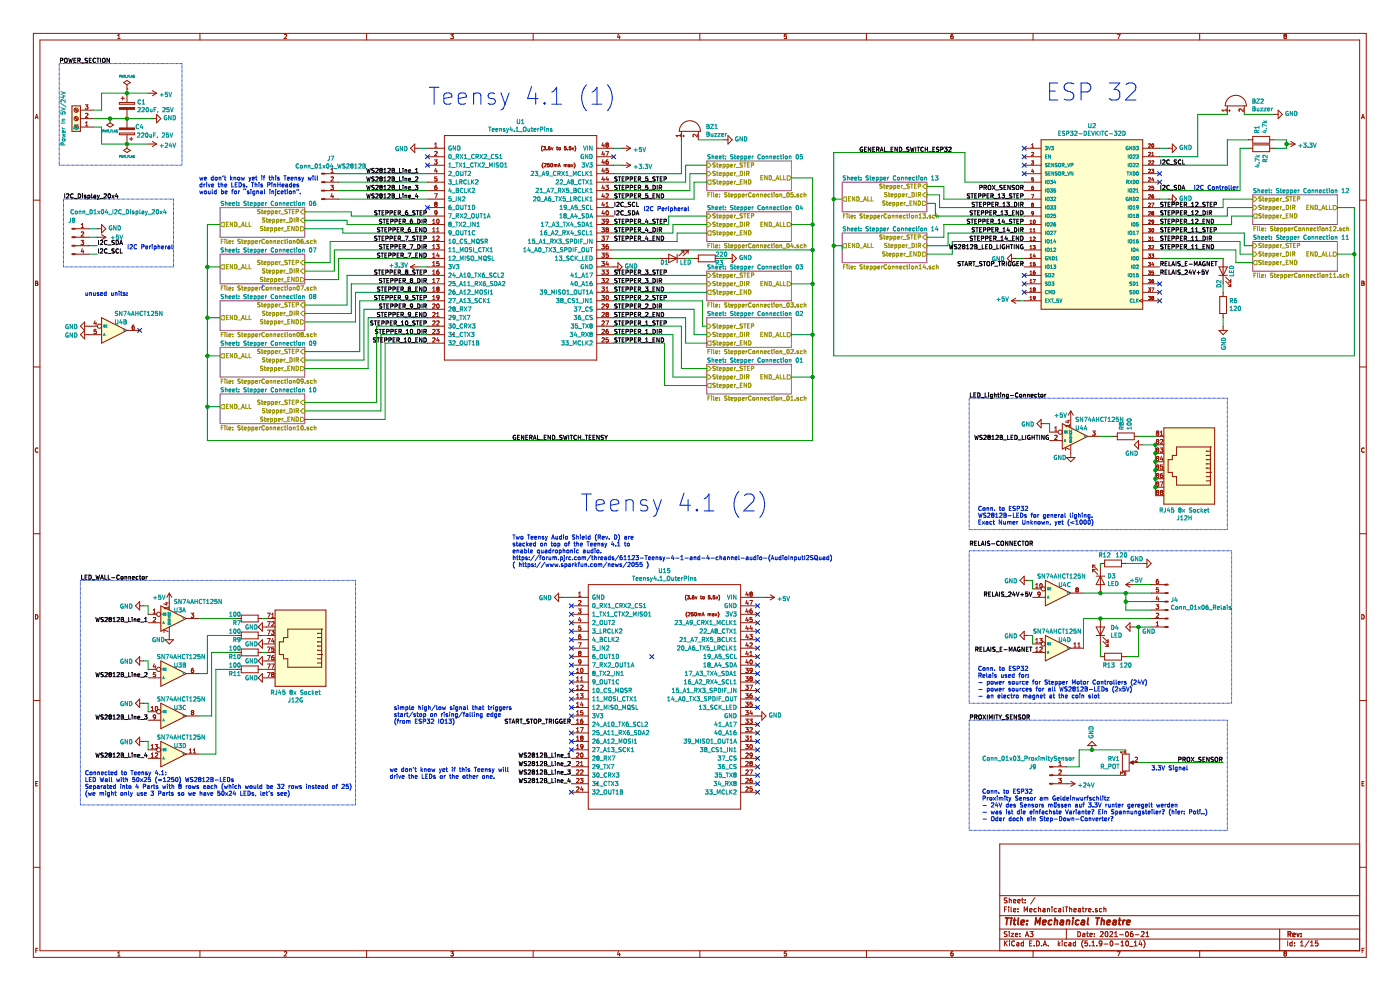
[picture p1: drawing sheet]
<svg xmlns="http://www.w3.org/2000/svg" width="420mm" height="297mm" viewBox="0 0 420 297" stroke-linecap="round" stroke-linejoin="round" font-family="sans-serif">
<path d="M0 0h419.9v296.9h-419.9z" fill-rule="evenodd" fill="#fff" stroke="#fff" stroke-width=".3"/>
<g fill="none" stroke="#981200" stroke-width=".3">
<path d="M10 10h399.9v276.9h-399.9zM12 12h395.9v272.9h-395.9zM35.3 11.6h.7M35.3 10.6l.4-.3v1.3M60 10v2M85.3 10.4l.5-.1 .2 .3-.8 1h.8M110 10v2M135.2 10.3h.8l-.4 .5 .4 .1v.6h-.8M160 10v2M185.6 10.2l-.4 .9h.9M185.9 10.7v.9M210 10v2"/>
<path d="M235.9 10.3h-.6l-.1 .6 .7-.1v.7h-.7M259.9 10v2M285.4 10.4l-.2 .9 .3 .3 .4-.1v-.7h-.4l-.3 .2M285.5 10.3l-.1 .1M285.9 10.3h-.4M309.9 10v2M335.2 10.3h.8l-.5 1.3M359.9 10v2M385.4 10.8l-.2 .3 .2 .5 .5-.3-.2-.5M385.4 10.8l-.2-.2 .2-.3 .5 .1-.2 .4M385.4 10.8h.3M10.6 35.6l.4-1.3 .4 1.3"/>
<path d="M10.7 35.2h.6M21.6 31.7h2.5v7.7h-2.5zM22.3 32.7l.9 .8M22.3 35.2l.9 .9M22.3 37.8l.9 .8M22.5 32.5l.9 .8M22.5 35l.9 .9M22.5 37.6l.9 .8M24.1 38.1h3.8M24.1 35.6h3.8M24.1 33h3.8M25.6 31.4h.8l-.4 .5 .3 .1 .1 .5-.3 .2-.5-.1"/>
<path d="M25.6 37.8h.8M25.6 36.8l.4-.3v1.3M25.6 34.1l.5-.1 .3 .3-.8 .9h.8M32 37.5l1-.7 1 .7-1 .6zM33 35.6h.1M33 35.6v1.2M35.8 30.7h4.6v.5h-4.6zM35.8 39.9h4.6v.5h-4.6zM36.3 29.5h1M36.8 28.9v1.1M37.1 24.8l1-.7 1 .7-1 .6zM38.1 26.7h.1"/>
<path d="M38.1 25.4v1.3M38.1 27.9v2.8M38.1 32.8v5.5M44.4 27.9h2.6M45.7 35.6h1.3M45.7 27.2l1.3 .7M47 27.9l-1.3 .8M47 34.3l1.2 1.3-1.2 1.2zM204.4 39.4v2.5M204.7 37.1a3.2 3.2 0 0 1 3.5-.7 3.2 3.2 0 0 1 1.9 3h-6.3a3.2 3.2 0 0 1 .9-2.3zM209.5 39.4v2.5M367.9 33h-1.3l.4 .4"/>
<path d="M367.9 32.6v.8M368.2 31.7v2.6M368.5 29.5a3.2 3.2 0 0 1 3.5-.7 3.2 3.2 0 0 1 1.9 2.9h-6.3a3.2 3.2 0 0 1 .9-2.2zM368.6 33.1h.5M368.8 32.9v.5M373 32.6v.8l-1-.8-.3 .3 .1 .5M373.3 31.7v2.6M382.2 34.3h1.2M383.4 33l1.3 1.3-1.3 1.3zM408.5 35.6l.4-1.3 .4 1.3M408.6 35.2h.6M10 60h2"/>
<path d="M37.1 45.1l1-.7 1 .7-1 .6zM38.1 43.2h.1M38.1 40.4v4M38.9 41.6h1M39.4 41.1v1.1M44.4 43.2h2.6M45.7 42.4l1.3 .8M47 43.2l-1.3 .7M97.4 59.7h4.2M97.4 57.1h4.2M97.4 54.6h4.2M97.4 52.1h4.2"/>
<path d="M99.2 55.5h.8l-.4 .5 .3 .1 .1 .5-.2 .2-.6-.1M99.3 51.7h.7M99.3 53.1l.5-.1 .2 .4-.8 .9h.8M99.3 50.8l.4-.3v1.2M99.6 58l-.3 .9h.8M99.9 58.5v.8M123.2 44.4l1.2-1.2v2.5zM124.4 44.4h1.3M128.2 44.4h5.1M128.2 59.7h5.1M128.2 49.5h5.1M128.2 57.1h5.1"/>
<path d="M128.2 54.6h5.1M128.2 52.1h5.1M128.2 47h5.1M130.3 58.1h.9l-.6 1.2M130.3 47.9h.8l-.4 .5 .4 .1v.5l-.2 .2-.6-.1M130.4 45.5l.5-.1 .2 .3-.8 .9h.8M130.4 44.1h.7M130.4 43.2l.4-.4v1.3M130.7 50.4l-.3 .9h.8M131 50.9v.8M131 55.5h-.2a.79 .79 0 0 0-.2 1.3h.4l.1-.5-.2-.3-.5 .3M131.1 53h-.6l-.1 .6 .5-.1 .2 .5-.2 .3-.5-.2"/>
<path d="M133.3 40.6h45.7v67.3h-45.7zM162.7 43.8a1.2 1.2 0 0 0 0 1.5M162.9 48.8a1.13 1.13 0 0 0 0 1.6M163 43.9h.6l-.3 .4 .3 .2v.3l-.5 .1M163 44.8l.1 .1M163.3 49.1l.4-.1 .2 .3-.7 .7h.7M164.1 44.9h.1M164.1 44.8v.1M164.8 49h-.5l-.1 .5 .5-.1 .1 .5h-.6M165 43.9l-.5 .2v.6l.2 .2 .4-.1-.1-.5-.5 .2M165.3 49.1l.2-.1a.49 .49 0 0 1 .3 .5 .49 .49 0 0 1-.4 .4zM165.4 44.2l.3 .7 .2-.7"/>
<path d="M165.6 49l.1 .1M166.2 49.4l.5 .1M166.2 49.3v.7M166.7 49.5l.4-.1v.6M166.7 49.5v.5M166.9 44.2h.4M167.1 43.9v.9l.2 .1M167.4 50l.4-1 .3 1M167.5 49.7h.5M167.6 44.3h.5v.5h-.5zM168.1 44.8v.1M169.2 49.4l.5 .1"/>
<path d="M169.2 49.3v.7M169.3 44.8l.5 .1M169.7 49.5l.4-.1v.6M169.7 49.5v.5M169.8 43.9h-.5v.5l.5-.1v.5M169.8 44.8v.1M170.3 44.9h.1M170.6 49.4h.4v.6M170.7 44.8l.1 .1M171 49.5l-.5 .2 .2 .3 .3-.1M171.3 43.9h-.5l-.1 .5 .5-.1 .1 .2-.1 .4h-.4M171.4 49.3l.5 .7"/>
<path d="M171.7 44.2l.2 .7 .3-.7M171.9 49.3l-.5 .7M172.2 48.8a1.13 1.13 0 0 1 0 1.6M172.4 43.8a1.2 1.2 0 0 1 0 1.5M179 44.4h5.1M179 59.7h5.1M179 49.5h5.1M179 57.1h5.1M179 54.6h5.1M179 52.1h5.1M179 47h5.1M180.9 58l-.3 .9h.8"/>
<path d="M180.9 55.5l-.3 .9h.8M180.9 52.9l-.3 .9h.8M180.9 50.4l-.3 .9h.8M180.9 47.9l-.3 .9h.8M180.9 45.3l-.3 .9h.8M180.9 42.8l-.3 .9h.8M181.2 43.3v.8M181.2 45.8v.8M181.2 48.3v.9M181.2 50.9v.8M181.2 53.4v.9M181.2 56v.8"/>
<path d="M181.2 58.5v.8M181.7 55.5h.8l-.4 .5 .4 .1v.5l-.2 .2-.6-.1M181.7 45.4h.9l-.6 1.2M181.8 58.2l.5-.1 .2 .3-.8 .9h.8M181.8 43.1h.1M181.8 43.1l.2 .3M181.8 43.1l.2-.3 .5 .3M182 43.4l-.2 .2 .2 .5 .5-.2-.2-.5M182 43.4h.3M182.1 52.9l-.3 .9h.8M182.4 47.9l-.4 .1-.2 .5v.6h.6v-.6l-.4-.1-.2 .3M182.4 53.4v.9"/>
<path d="M182.5 50.5h-.7v.6l.5-.2 .2 .6-.2 .2-.5-.1M182.5 43.1h.1M182.5 43.1l-.2 .3M186.6 44.4h2.6M186.6 49.5h2.6M187.9 43.7l1.3 .7M187.9 48.8l1.3 .7M189.2 44.4l-1.3 .8M189.2 49.5l-1.3 .8M204.1 40.6h-1.3l.4 .4M204.1 40.2v.8M204.8 40.8h.5"/>
<path d="M205.1 40.5v.5M209.2 40.2v.8l-.9-.8-.4 .3 .1 .5M217.1 41.9h1.3M218.4 40.6l1.3 1.3-1.3 1.3zM307.3 44.4h5M307.3 59.7h5M307.3 49.5h5M307.3 57.1h5M307.3 54.6h5M307.3 52.1h5M307.3 47h5M309.4 48.2h.7l-.4 .4 .4 .2-.1 .3h-.6"/>
<path d="M309.4 58.4h.7l-.4 1M309.5 44.1h.6M309.5 45.7h.4l.2 .2-.7 .8h.7M309.5 43.4l.3-.3v1M309.5 54.2h.1M309.7 50.7l-.2 .7h.6M310 55.8l-.5 .2v.6l.2 .2 .3-.1v-.5l-.5 .2M310 51.1v.7M310 53.3h-.5v.5h.6l-.1 .4h-.5M312.3 41.9h30.5v50.8h-30.5zM342.8 44.4h5.1M342.8 59.7h5.1"/>
<path d="M342.8 49.5h5.1M342.8 57.1h5.1M342.8 54.6h5.1M342.8 52.1h5.1M342.8 47h5.1M344.6 50.8l.3-.1 .2 .3-.6 .8h.6M344.6 48.3l.3-.1 .2 .3-.6 .7h.6M344.6 43.2l.3-.1 .2 .3-.6 .7h.6M344.6 53.4l.3-.1 .2 .3-.6 .7h.6M344.6 45.7h.3l.2 .2-.6 .8h.6M344.6 55.9l.3-.1 .2 .3-.6 .7h.6M344.6 58.4h.3l.2 .2-.6 .8h.6"/>
<path d="M345.5 50.7h.6l-.3 .4 .3 .2v.4h-.6M345.5 48.3l.4-.1 .2 .3-.6 .7h.6M345.5 46.7h.6M345.5 45.9l.3-.2v1M345.6 58.8l-.1 .1M345.6 43.2l.2-.1a.49 .49 0 0 1 .3 .5 .49 .49 0 0 1-.4 .5zM345.6 58.8h.1M345.8 53.2l-.3 .7h.7M346 58.4h-.3l-.2 .4 .1 .5h.4l.1-.5h-.5M346 53.6v.7M346.1 55.8h-.5l-.1 .5 .5-.1 .1 .5h-.6M350.4 44.4h1.3"/>
<path d="M350.4 59.7h1.3M351.7 43.2l1.3 1.2-1.3 1.3zM351.7 58.4l1.3 1.3-1.3 1.2zM374.6 44.4h1.2M374.6 41.9h1.2M375.8 43.4h5.1v2.1h-5.1zM375.8 40.9h5.1v2h-5.1zM380.9 44.4h1.3M380.9 41.9h1.3M386 43.2h2.5M387.3 42.4l1.2 .8M388.5 43.2l-1.2 .7"/>
<path d="M407.9 60h2M22.4 76.2h4.3M22.4 73.6h4.3M22.4 71.1h4.3M22.4 68.6h4.3M24.3 72h.8l-.4 .5 .3 .2 .1 .4-.2 .2-.6-.1M24.4 69.6l.5-.1 .2 .4-.8 .9h.8M24.4 68.2h.7M24.4 67.3l.4-.3v1.2M24.7 74.5l-.3 .9h.8M25 75v.9M29.2 71.1h2.5"/>
<path d="M29.2 68.6h1.3M30.5 67.3l1.2 1.3-1.2 1.2zM30.5 70.3l1.2 .8M31.7 71.1l-1.2 .8M123.2 80h2.5M123.2 80l1.2 .8M124.4 79.2l-1.2 .8M128.2 80h5.1M128.2 77.5h5.1M128.2 67.3h5.1M128.2 69.8h5.1M128.2 72.4h5.1"/>
<path d="M128.2 74.9h5.1M128.2 64.8h5.1M128.2 62.2h5.1M129.8 67h.7M129.8 66l.4-.3v1.3M129.8 68.6l.4-.4v1.3M129.8 71.1l.4-.3v1.2M129.8 73.7l.4-.4v1.3M129.8 76.2l.4-.3v1.2M129.8 78.7l.4-.3v1.3M129.8 69.5h.7M129.8 72h.7"/>
<path d="M129.8 74.6h.7M129.8 77.1h.7M129.8 79.7h.7M130.4 60.9h.1M130.4 60.9l.2 .3M130.4 60.9l.2-.3 .5 .3M130.6 61.2l-.2 .2 .2 .5 .5-.2-.2-.5M130.6 61.2h.3M131 73.3h.7l-.4 .5 .4 .1v.5l-.2 .2-.5-.1M131 69.5h.7M131 68.6l.4-.4v1.3M131.1 70.8h.4l.2 .3-.7 .9h.7"/>
<path d="M131.1 78.9h.5l.1 .5-.2 .3-.5-.2M131.1 70.8l-.1 .1M131.1 78.9l-.1 .1M131.1 65.8l.2-.1a.62 .62 0 0 1 .5 .7 .62 .62 0 0 1-.6 .5l-.2-.4zM131.1 63.7l-.6 .2v-.6l.4-.1 .2 .2-.1 .9-.5 .1M131.1 60.9h.1M131.1 60.9l-.2 .3M131.3 75.8l-.3 .9h.8M131.6 76.3v.8M131.7 78.4h-.6l-.1 .6M179 80h6.4M179 77.5h5.1"/>
<path d="M179 67.3h5.1M179 69.8h5.1M179 72.4h5.1M179 74.9h5.1M179 64.8h5.1M179 62.2h5.1M180.5 65.7h.8l-.4 .5 .4 .1v.5h-.8M180.5 68.2h.8l-.4 .5 .4 .1v.6h-.8M180.5 70.8h.8l-.4 .5 .4 .1v.5h-.8M180.5 73.3h.8l-.4 .5 .4 .1v.6h-.8M180.5 75.9h.8l-.4 .4 .4 .2v.5h-.8M180.5 78.4h.8l-.4 .5 .4 .1v.5h-.8"/>
<path d="M180.9 63.1l-.3 .9h.8M180.9 60.6l-.3 .9h.8M181.2 61v.9M181.2 63.6v.8M181.7 70.8h.9l-.6 1.2M181.8 61l.3-.4v1.3M181.8 61.9h.7M181.9 63.3l.2-.1a.62 .62 0 0 1 .5 .6 .62 .62 0 0 1-.6 .6l-.2-.5zM182 68.8l-.2 .2 .2 .5 .5-.2-.2-.5M182 68.8l-.2-.3 .2-.3 .5 .3-.2 .3M182 68.8h.3M182.1 78.3l-.3 .9h.8"/>
<path d="M182.4 73.3l-.4 .1-.2 .5v.6h.6v-.6l-.4-.1-.2 .2M182.4 78.8v.9M182.5 75.9h-.7v.6l.5-.2 .2 .6-.2 .2-.5-.1M182.5 66.3l-.6 .1-.1-.6 .5-.1 .2 .2v.8l-.6 .3M185.4 78.7l1.2 1.3-1.2 1.3zM198.1 77.5h7.6M200.6 76.2l2.5 1.3-2.5 1.2zM203.1 76.2v2.5M204.4 75.2h.8M205.2 75.2l-1.5 1.5M205.2 75.2v.7M205.7 75.2h.7"/>
<path d="M206.4 75.2l-1.5 1.5M206.4 75.2v.7M208.2 77.5h1.3M209.5 76.4h5.1v2.1h-5.1zM214.6 77.5h1.2M218.4 77.5h1.3M219.7 76.2l1.2 1.3-1.2 1.2zM303.5 76.2v2.5l-1.3-1.2zM303.5 77.5h1.2M307.3 80h5M307.3 77.5h5M307.3 67.3h5"/>
<path d="M307.3 69.8h5M307.3 72.4h5M307.3 74.9h5M307.3 64.8h5M307.3 62.2h5M309 67h.6M309 69.5h.6M309 72.1h.6M309 79.7h.6M309 66.3l.3-.3v1M309 68.8l.3-.3v1M309 71.3l.3-.2v1"/>
<path d="M309 73.9l.3-.3v1M309 76.4l.3-.3v1M309 78.9l.3-.2v1M309 74.6h.6M309 77.1h.6M309.5 63.5h.5v.5h-.5zM309.7 61.3l-.2 .2 .2 .4 .4-.2-.2-.4M309.7 61.3l-.2-.2 .2-.2 .4 .2-.2 .2M309.7 61.3h.2M309.9 73.6h.7l-.4 .4 .4 .1-.1 .4h-.6M310 68.8l.3-.3v1M310 69.5h.6"/>
<path d="M310 71.1h.4l.2 .2-.7 .8h.7M310.1 66h.1a.46 .46 0 0 1 .4 .5 .46 .46 0 0 1-.5 .4zM310.1 64l-.2 .4h-.3M310.1 63.9l-.1 .1M310.2 76.1l-.2 .7h.6M310.5 66.9h-.1M310.5 76.5v.6M310.5 78.7h-.5v.5l.5-.1v.5h-.5M342.8 80h5.1M342.8 77.5h5.1M342.8 67.3h5.1M342.8 69.8h5.1"/>
<path d="M342.8 72.4h5.1M342.8 74.9h5.1M342.8 64.8h5.1M342.8 62.2h5.1M344.5 71.1h.6l-.3 .3 .3 .2v.4M344.5 73.6h.6l-.3 .4 .3 .1v.4h-.6M344.5 78.7h.6l-.3 .3 .2 .1M344.5 68.5h.6l-.3 .4 .3 .2v.3M344.5 76.1h.6l-.3 .4 .2 .1M344.5 72h.1M344.5 69.4l.1 .1M344.6 66h.3l.2 .3-.6 .7h.6"/>
<path d="M344.6 69.5h.4M344.6 72h.4M344.6 63.5l.3-.1 .2 .3-.6 .7h.6M344.6 61l.3-.1 .2 .3-.6 .7h.6M345 79.1l.1 .1M345 76.6h.1M345.1 79.2l-.1 .4h-.5M345.1 76.6l-.1 .5-.5-.1M345.1 72h-.1M345.1 69.4l-.1 .1M345.5 60.9h.7l-.5 1M345.5 76.1h.6l-.3 .4 .3 .2v.3h-.6"/>
<path d="M345.5 72.1h.6M345.5 73.7l.4-.1 .2 .3-.6 .7h.6M345.5 71.3l.3-.2v1M345.6 68.6l.2-.1a.46 .46 0 0 1 .3 .5 .46 .46 0 0 1-.5 .4zM345.7 63.9l-.2 .1 .2 .4 .4-.2-.2-.3M345.7 63.9l-.2-.2 .2-.3 .4 .2-.2 .3M345.7 63.9h.2M345.8 78.6l-.3 .7h.7M346 79v.7M346 69.4v.1M346.1 66.4l-.5 .1v-.5l.5 .2v.5l-.5 .3M365.7 80h2.5l-1.3 2.5z"/>
<path d="M366.9 77.5v7.6M10.6 84.3l.7 .2-.2 .4 .3 .2-.3 .5h-.5zM10.6 84.9h.5M24.1 97.8l1.3-1.3v5.1l-1.3-1.3 1.3-1.3zM25.4 97.8h3.8M28.5 96.1l-.3 .9h.8M28.8 96.6v.8M28.8 98.7h-.5l-.1 .6 .5-.1 .2 .5-.2 .3-.5-.2M30.5 95.2l7.6 3.8-7.6 3.8zM38.1 99h3.8M40.2 97.4h-.2a.79 .79 0 0 0-.1 1.3h.3l.2-.5-.3-.3-.5 .3M128.2 90.1h5.1"/>
<path d="M128.2 82.5h5.1M128.2 85.1h5.1M128.2 87.6h5.1M128.2 92.7h5.1M128.2 95.2h5.1M128.2 97.8h5.1M129.8 83.8l.4-.3v1.2M129.8 81.3l.4-.4v1.3M129.8 86.4l.4-.4v1.3M129.8 88.9l.4-.4v1.3M129.8 82.2h.7M129.8 84.7h.7"/>
<path d="M129.8 87.3h.7M129.8 89.8h.7M129.8 91.2l.5-.1 .2 .3-.8 1h.8M129.8 93.8l.5-.2 .2 .4-.8 .9h.8M129.8 96.3l.5-.1 .2 .3-.8 .9h.8M129.8 98.8l.5-.1 .2 .4-.8 .9h.8M131 98.7h.7l-.4 .5 .4 .1v.4l-.2 .3-.5-.2M131 83.5h.8l-.5 1.2M131 96.3l.5-.1 .2 .3-.7 .9h.7M131 94l.4-.4v1.3M131 94.9h.7M131.1 81.5h.6l-.1 .6h-.5z"/>
<path d="M131.1 81.5l-.1 .2M131.1 91.2l.2-.1a.62 .62 0 0 1 .5 .7 .62 .62 0 0 1-.6 .5l-.2-.4zM131.3 86.6l-.3-.3 .3-.3 .4 .3-.2 .3M131.3 86.6l-.3 .2 .3 .5 .4-.3-.2-.4M131.3 86.6h.2M131.6 80.9l-.4 .2-.2 .4M131.7 89.1l-.6 .2v-.6l.4-.2 .2 .3v.7l-.6 .3M179 90.1h5.1M179 82.5h5.1M179 85.1h5.1M179 87.6h5.1M179 92.7h5.1"/>
<path d="M179 95.2h5.1M179 97.8h5.1M180.5 80.9h.8l-.4 .5 .4 .1v.6h-.8M180.5 83.5h.8l-.4 .5 .4 .1v.5h-.8M180.5 86h.8l-.4 .5 .4 .1v.6h-.8M180.5 88.5h.8l-.4 .5 .4 .2v.5h-.8M180.6 91.2l.5-.1 .2 .3-.8 1h.8M180.6 93.8l.5-.2 .2 .4-.8 .9h.8M180.6 96.3l.5-.1 .2 .3-.8 .9h.8M180.6 98.8l.5-.1 .2 .4-.8 .9h.8M181.7 80.9h.8l-.4 .5 .4 .1v.5l-.2 .2-.6-.1M181.7 96.2h.9l-.6 1.2"/>
<path d="M181.8 83.6l.5-.1 .2 .3-.8 .9h.8M181.8 87.3h.7M181.8 93.9l.2-.3 .5 .3M181.8 93.9h.1M181.8 93.9l.2 .3M181.8 86.4l.3-.4v1.3M181.9 88.7l.2-.2a.62 .62 0 0 1 .5 .7 .62 .62 0 0 1-.6 .6l-.2-.5zM182 88.6l-.1 .1M182 94.2l-.2 .2 .2 .5 .5-.2-.2-.5M182 94.2h.3M182.4 98.7l-.4 .1-.2 .5v.5l.6 .1v-.6l-.4-.1-.2 .2M182.5 91.6l-.6 .2-.1-.6 .5-.1 .2 .2v.8l-.6 .3"/>
<path d="M182.5 93.9h.1M182.5 93.9l-.2 .3M303.5 90.1l1.2 .8M303.5 90.1h2.5M304.7 89.4l-1.2 .7M307.3 90.1h5M307.3 82.5h5M307.3 85.1h5M307.3 87.6h5M309 82.2h.6M309 84.8h.6M309 87.3h.6"/>
<path d="M309 89.8h.6M309 81.5l.3-.3v1M309 84l.3-.3v1.1M309 86.6l.3-.3v1M309 89.1l.3-.3v1M309.9 83.7h.7l-.4 1.1M310 81.7v.1M310 87.2l.1 .1M310.1 81.6l-.1 .1M310.2 86.7l-.2-.2 .2-.2 .4 .2-.2 .2M310.2 86.7l-.2 .5M310.2 86.7h.2"/>
<path d="M310.4 86.7l.1 .5-.4 .1M310.5 81.2l-.4 .1-.1 .3v.5l.5 .1v-.5l-.4-.1M310.6 89.3l-.6 .1v-.5l.6 .1-.1 .6-.4 .2M342.8 90.1h5.1M342.8 82.5h5.1M342.8 85.1h5.1M342.8 87.6h5.1M342.8 89.6l-1 .5 1 .6M344.5 83.7h.6l-.3 .4 .3 .2v.4h-.6M344.5 81.2h.6l-.3 .4h.2M344.5 86.3h.6l-.3 .4 .3 .1v.4M344.5 88.8h.6l-.3 .4 .3 .2v.3"/>
<path d="M344.5 89.7l.1 .1M344.5 87.2l.1 .1M344.6 87.3h.4M344.6 89.8h.4M345 81.6l.1 .1M345.1 81.7l-.1 .5-.5-.1M345.1 89.7l-.1 .1M345.1 87.2l-.1 .1M345.5 86.3h.7l-.5 1M345.5 89l.2-.2 .4 .2M345.5 89.1l.1 .1M345.5 89v.1"/>
<path d="M345.6 89.7v.1M345.6 89.2h.1M345.6 89.4v.3M345.6 89.2l.1 .1M345.6 89.3v.1M345.7 89.3h.2M345.7 89.3h-.1M345.9 89.3l.2 .4-.5 .1M346 83.7l-.4 .3-.1 .6 .2 .2 .4-.1-.1-.5-.5 .1M346.1 81.2h-.5l-.1 .5 .5-.1 .1 .5h-.6M346.1 89v.1M346.1 89.1l-.2 .2"/>
<path d="M365.7 82.5h2.5M365.7 99h2.5l-1.3 1.3zM365.9 88.9h2.1v5.1h-2.1zM366.9 87.6v1.3M366.9 94v1.2M366.9 97.8v1.2M367.7 84.3l1.5 1.5M367.7 83l1.5 1.6M368.5 85.8h.7M368.5 84.6h.7M369.2 83.8v.8M369.2 85.1v.7"/>
<path d="M408.5 84.3l.7 .2-.2 .4 .3 .2-.3 .5h-.5zM408.5 84.9h.5M10 110h2M25.4 100.3h5.1M128.2 100.3h5.1M128.2 102.8h5.1M129.8 101.4l.5-.2 .2 .4-.8 .9h.8M131.3 101.2l-.3 .9h.8M131.6 101.7v.8M135.9 100.3h.1M179 100.3h5.1M179 102.8h5.1"/>
<path d="M180.6 101.4l.5-.2 .2 .4-.8 .9h.8M182.5 101.2h-.7v.7l.5-.2 .2 .6-.2 .2-.5-.1M407.9 110h2M11.4 134.4a.58 .58 0 0 0-.8 .5 .58 .58 0 0 0 .8 .5M312.3 125.7v2.5l-1.2-1.2zM312.3 127h1.3M314.9 129.5h2.5M314.9 132h3.8M316.4 129.2h.7M316.4 128.3l.4-.4v1.3M316.4 130.6l.5-.2 .2 .4-.7 .9h.7M318.7 127l7.6 3.8-7.6 3.8z"/>
<path d="M320 137.1h2.5l-1.3 1.3zM320.1 126.1h.8M320.5 125.9v.8l-.9-.3M320.9 127.2v.7M320.9 127.6h-1.3l.4 .3M320.9 134.7l-1.3-.5v.8M321.2 123.2v5M321.2 133.3v3.8M321.2 123.2l-.7 1.2M321.2 123.2l.8 1.2M326.3 130.8h3.8M327.8 129.2h.8l-.5 .5 .4 .1 .1 .4-.3 .2-.5-.1"/>
<path d="M333.9 130.8h1.3M335.2 129.8h5.1v2h-5.1zM340.3 130.8h1.2M341.5 133.3h1.3M341.5 132v2.6l-1.2-1.3zM346.6 130.8h2.6M346.6 133.3h2.6M346.6 135.9h2.6M346.6 138.4h2.6M346.9 129.4l.3-.2 .4 .2M346.9 132l.3-.3 .4 .3M346.9 129.4v.1"/>
<path d="M346.9 132h.1M346.9 129.5l.3 .2M346.9 132l.3 .3M347.2 134.8l-.3 .2 .3 .5 .4-.2-.2-.5M347.2 134.8l-.3-.2 .3-.3 .4 .1-.2 .4M347.2 137.4l-.3-.3 .3-.3 .4 .1-.2 .5M347.2 137.4l-.3 .2 .3 .5 .4-.3-.2-.4M347.2 139.9l-.3 .2 .3 .5 .4-.2-.2-.5M347.2 129.7l-.3 .3 .3 .4 .4-.2-.2-.5M347.2 132.3l-.3 .2 .3 .5 .4-.2-.2-.5M347.2 139.9l-.3-.3 .3-.3 .4 .2-.2 .4M347.2 129.7h.2"/>
<path d="M347.2 132.3h.2M347.2 134.8h.2M347.2 137.4h.2M347.2 139.9h.2M347.6 129.4v.1M347.6 132h.1M347.6 129.5l-.2 .2M347.6 132l-.2 .3M348.1 134.3h.8l-.5 .4 .3 .1M348.1 129.5l.4-.3v1.2M348.1 130.4h.8M348.1 131.8l.5-.1 .3 .4-.8 .9h.8"/>
<path d="M348.4 136.7l-.3 .9h.8M348.7 134.8l.1 .1M348.7 137.2v.9M348.8 134.9l-.1 .6-.6-.1M348.8 139.3h-.6l-.1 .6 .5-.1 .3 .6-.3 .2-.5-.1M349.2 128.2h15.2v22.9h-15.2zM353 134h10.1v11.4h-10.1v-2.6h-1.3v-1.2h-1.3v-3.8h1.3v-1.3h1.3zM361.9 135.2h.1M361.9 136.5h.1M361.9 137.8h.1M361.9 139h.1M361.9 135.2h1.2"/>
<path d="M361.9 136.5h1.2M361.9 137.8h1.2M361.9 139h1.2M363.1 134h.1M409.3 134.4a.58 .58 0 0 0-.8 .5 .58 .58 0 0 0 .8 .5M10 160h2M346.6 140.9h2.6M346.6 143.5h2.6M346.6 146h2.6M346.6 148.6h2.6M346.9 147.2v.1M346.9 147.3l.3 .2"/>
<path d="M346.9 147.2l.3-.2 .4 .2M347.2 147.5l-.3 .2 .3 .5 .4-.2-.2-.5M347.2 145l-.3 .2 .3 .5 .4-.2-.2-.5M347.2 142.4l-.3-.2 .3-.3 .4 .1-.2 .4M347.2 142.4l-.3 .3 .3 .4 .4-.2-.2-.5M347.2 145l-.3-.3 .3-.3 .4 .1-.2 .5M347.2 142.4h.2M347.2 145h.2M347.2 147.5h.2M347.6 147.2v.1M347.6 147.3l-.2 .2M348.1 144.4h.8l-.5 1.3"/>
<path d="M348.1 147.2v.1M348.1 147.2l.3-.2 .5 .2M348.1 147.3l.3 .2M348.4 147.5l-.3 .2 .3 .5 .5-.2-.3-.5M348.4 147.5h.2M348.7 141.9l-.4 .1-.2 .4 .1 .6 .5 .1v-.7h-.3l-.3 .2M348.9 147.2v.1M348.9 147.3l-.3 .2M361.9 140.3h.1M361.9 142.8h1.2M361.9 144.1h1.2M361.9 140.3h1.2"/>
<path d="M361.9 141.6h1.2M363.1 141.6h.1M407.9 160h2M50.8 177.8l-.8 1.2M50.8 177.8v5M50.8 177.8l.7 1.2M167.6 177.8v2.5l-1.3-1.3zM167.6 179h1.3M171.4 179h5.1M173.6 178.7h.7M173.6 177.8l.3-.4v1.3M176.5 175.2h45.7v67.3h-45.7z"/>
<path d="M205.8 179.8l.1 .1M205.9 178.3l-.1 .1a1.25 1.25 0 0 0 0 1.4M206.2 178.5h.6l-.3 .4 .3 .1v.4h-.6M207.2 179.5h.1M207.7 179h.1M207.8 178.9h.4M207.8 178.9l-.1 .1M208.2 178.5l-.5 .2v.7l.5 .1v-.5M208.2 178.9v.1M208.6 178.8l.2 .7 .3-.7M210.1 178.8h.4M210.3 178.5v.9l.2 .1"/>
<path d="M210.8 178.9h.5l-.1 .6-.4-.1zM213 178.5h-.5v.5l.4-.1 .1 .5h-.5M213.4 179.5h.1M214.4 178.9v.1M214.4 179v.5l-.5-.1M214.4 178.5h-.4l-.1 .5 .5-.1M214.8 178.8l.3 .7 .2-.7M215.6 178.3a1.2 1.2 0 0 1 0 1.6M222.2 179h5.1M224 179.9l-.3 .9h.8M224 177.4l-.3 .9h.8M224.4 177.9v.8"/>
<path d="M224.9 180h.8l-.5 1.2M225.2 178l-.2 .2 .2 .5 .5-.2-.1-.4M225.2 178h.2M225.4 178h.2M225.6 177.5v.1M225.6 177.5l-.6 .1 .2 .4M225.6 178v.1M225.6 177.6l-.2 .4M229.8 179h2.6M231.1 178.3l1.3 .7M232.4 179l-1.3 .8M307.3 172.7v2.5l-1.3-1.3z"/>
<path d="M307.3 173.9h1.2M309.8 179h3.8M309.8 176.5h2.5M310.7 175.2l.4-.3v1.3M310.7 176.2h.8M312.1 178l-.6 .2-.1-.6 .4-.2 .3 .3-.2 .9-.4 .1M312.1 175l.1-.1a.62 .62 0 0 1 .5 .6 .62 .62 0 0 1-.6 .6l-.2-.4zM312.1 175h.1M313.6 173.9l7.6 3.9-7.6 3.8zM321.2 177.8h3.8M323 176.7l-.2-.2 .2-.3 .5 .2-.3 .3M323 176.7l-.2 .2 .2 .5 .5-.2-.3-.5"/>
<path d="M323 176.7h.2M327.8 169.4l1.6 1.5M327.8 169.4v.7M327.8 170.6v.8M327.8 169.4h.8M327.8 170.6l1.6 1.6M327.8 170.6h.8M328.8 172.7h2.6M330.1 172.7l1.3 2.5h-2.6zM330.1 168.9h1.3M330.1 170.1v7.7M331.4 167.9h5.1v2h-5.1z"/>
<path d="M336.5 168.9h1.2M337.7 175.2h2.6M337.7 175.2l1.3 .8M339 174.5l-1.3 .7M342.8 168.9h1.3M344.1 167.6l1.3 1.3-1.3 1.2zM345.4 175.2h4.2M345.4 177.8h4.2M347.2 178.6l-.3 .9h.8M347.5 173.6h-.2a.79 .79 0 0 0-.2 1.3l.4-.1 .1-.4-.2-.3-.5 .3M347.5 179.1v.9M347.5 176.2h-.5l-.1 .6 .5-.2 .2 .6-.2 .2-.5-.1"/>
<path d="M10.6 184.2a.65 .65 0 0 1 .8 .7 .65 .65 0 0 1-.8 .6zM40.6 198.1l1.3-1.3v2.5zM41.9 181.6h1.3M41.9 180.3v2.5l-1.3-1.2zM41.9 198.1h1.3M44.4 186.6h3.8M44.4 184.1h2.6M46 185.2l.4-.2 .3 .4-.8 .9h.8M46 183.8h.7M46 182.9l.3-.4v1.3M46.3 199l-.3 .8h.7M46.6 199.4v.9"/>
<path d="M48.2 198.1l7.7 3.8-7.7 3.8zM48.2 181.6l7.7 3.8-7.7 3.8zM49.5 191.7h2.6l-1.3 1.3zM49.6 180.7h.9M50 180.5v.8l-.9-.3M50.5 181.8v.7M50.5 182.1h-1.3l.3 .4M50.5 189.3l-1.3-.6v.9M50.8 187.9v3.8M55.9 185.4h3.8M57.3 183.8h.8l-.4 .5 .3 .1 .1 .4-.2 .2-.6-.1M71.1 190.5h1.3"/>
<path d="M71.1 195.5h1.3M71.1 185.4h1.3M72.4 184.4h5.1v2h-5.1zM72.4 189.4h5.1v2.1h-5.1zM72.4 194.5h5.1v2h-5.1zM72.4 199.6h5.1v2h-5.1zM77.5 187.9l1.2-1.3v2.6zM77.5 190.5h1.2M77.5 195.5h1.2M77.5 185.4h1.2M78.7 187.9h3.8M78.7 193h3.8"/>
<path d="M78.7 198.1h3.8M78.7 191.7v2.6l-1.2-1.3zM78.7 196.8v2.5l-1.2-1.2zM80 190.5h2.5M80 195.5h2.5M80 185.4h2.5M80.2 199h.9l-.6 1.3M80.2 196.5h.9l-.6 1.2M80.2 193.9h.9l-.6 1.3M80.2 191.4h.9l-.6 1.3M80.2 186.3h.9l-.6 1.3M80.2 183.8h.9l-.6 1.2"/>
<path d="M80.2 188.9h.9l-.6 1.2M81.4 199h.9l-.6 1.3M81.4 188.9h.8l-.4 .4 .3 .2 .1 .4-.2 .2-.6-.1M81.5 185h.7M81.5 186.4l.5-.1 .2 .4-.8 .9h.8M81.5 184.1l.3-.3v1.2M81.8 191.3l-.3 .9h.8M82.1 196.5l-.4 .1-.2 .4v.6l.6 .1v-.7h-.4l-.2 .2M82.1 191.8v.9M82.1 193.9h-.6v.6l.5-.1 .2 .6-.2 .2-.5-.1M82.5 182.8h15.3v22.9h-15.3zM86.3 188.5h10.2v11.5h-10.2v-2.6h-1.2v-1.2h-1.3v-3.8h1.3v-1.3h1.2z"/>
<path d="M95.2 189.8h.1M95.2 191.1h.1M95.2 192.4h.1M95.2 193.6h.1M95.2 194.9h.1M95.2 197.4h1.3M95.2 198.7h1.3M95.2 189.8h1.3M95.2 191.1h1.3M95.2 192.4h1.3M95.2 193.6h1.3M95.2 194.9h1.3"/>
<path d="M95.2 196.2h1.3M96.5 196.2h.1M96.5 188.5h.1M171.4 199.3h5.1M171.4 196.8h5.1M171.4 194.3h5.1M171.4 191.7h5.1M171.4 189.2h5.1M171.4 186.6h5.1M171.4 184.1h5.1M171.4 181.6h5.1M173.5 192.7h.9l-.6 1.2"/>
<path d="M173.5 182.5h.8l-.4 .5 .3 .1 .1 .4-.3 .3-.5-.2M173.6 180.1l.4-.1 .3 .3-.8 .9h.8M173.8 195.8l-.2-.3 .2-.3 .5 .3-.3 .3M173.8 195.8l-.2 .2 .2 .5 .5-.3-.3-.4M173.8 195.8h.2M173.9 185l-.3 .9h.8M174.2 190.1h-.3a.79 .79 0 0 0-.1 1.3l.4-.1 .1-.4-.3-.3-.4 .3M174.2 185.5v.8M174.2 187.6h-.6v.6l.4-.1 .3 .5-.3 .3-.4-.2M174.3 198.3l-.6 .2-.1-.6 .4-.2 .3 .3-.2 .9-.4 .1M206.1 184.9v.1M206.1 183.5a1.15 1.15 0 0 0 0 1.4"/>
<path d="M206.1 183.4v.1M206.4 183.6h.4l.2 .2-.6 .8h.6M207.4 184.5h.1M207.9 183.6h-.4l-.1 .5h.6l-.1 .4h-.4M208.5 183.6h.1a.46 .46 0 0 1 .4 .5 .46 .46 0 0 1-.5 .4zM208.5 184.5h.1M209.4 184l.4 .1M209.4 183.9v.7M209.8 184.1l.4-.1 .1 .6M209.8 184.1v.5M210.6 184.6l.3-1 .4 1M210.7 184.3h.5"/>
<path d="M212.4 184l.4 .1M212.4 183.9v.7M212.8 184.1l.4-.1 .1 .6M212.8 184.1v.5M213.8 184h.3l.1 .6M214.2 184.1l-.5 .2 .1 .3 .4-.1M214.6 183.9l.5 .7M215.1 183.9l-.5 .7M215.4 183.4a1.13 1.13 0 0 1 0 1.6M222.2 199.3h5.1M222.2 196.8h5.1M222.2 194.3h5.1"/>
<path d="M222.2 191.7h5.1M222.2 189.2h5.1M222.2 186.6h5.1M222.2 184.1h5.1M222.2 181.6h5.1M224 197.7l-.3 .9h.8M224 195.1l-.3 .9h.8M224 192.6l-.3 .9h.8M224 190.1l-.3 .9h.8M224 187.5l-.3 .9h.8M224 185l-.3 .9h.8M224 182.5l-.3 .8h.8"/>
<path d="M224.4 180.4v.8M224.4 182.9v.9M224.4 185.5v.8M224.4 188v.9M224.4 190.6v.8M224.4 193.1v.8M224.4 195.6v.9M224.4 198.2v.8M224.9 190.1h.8l-.4 .5 .3 .1 .1 .5-.3 .2-.5-.1M225 195.6l.3-.4v1.3M225 196.5h.7M225.1 197.9l.2-.2a.62 .62 0 0 1 .4 .7 .62 .62 0 0 1-.6 .6l-.1-.5z"/>
<path d="M225.3 187.5l-.3 .9h.7M225.6 182.5l-.6 .3v.8l.6 .1v-.6M225.6 192.7l-.6 .1M225.6 192.7v.1M225.6 188v.9M225.6 185.6v.1M225.6 183.1h.1M225.6 183.1l-.4-.1-.2 .2M225.6 185h-.6v.7l.6-.1M225.6 185.7v.6l-.6-.1M225.6 192.8v.4l-.7 .7h.8M307.3 189.2v2.5l-1.3-1.2z"/>
<path d="M307.3 190.5h1.2M309.8 195.5h3.8M309.8 193h2.5M310.7 192.7h.8M310.7 195.2h.8M310.7 191.7l.4-.3v1.3M310.7 194.3l.4-.4v1.3M311.9 191.4h.8l-.5 .5 .4 .1 .1 .4-.3 .3-.5-.2M311.9 194.1l.5-.2 .3 .4-.8 .9h.8M313.6 190.5l7.6 3.8-7.6 3.8zM321.2 194.3h3.8M322.1 193.9h.8"/>
<path d="M322.1 193l.4-.3v1.2M323.4 193.9h.7M323.4 193l.3-.3v1.2M328.8 190.5h2.6M328.8 187.9h2.6l-1.3 2.6zM330.1 196.8h1.3M330.1 185.4v7.6M330.9 191l1.5 1.5M330.9 192.2l1.5 1.6M331.4 195.8h5.1v2h-5.1zM331.6 193.8h.8M331.6 192.5h.8"/>
<path d="M332.4 191.7v.8M332.4 193v.8M336.5 196.8h1.2M339 187.9h1.3M339 186.6v2.6l-1.3-1.3zM345.4 187.9h4.2M345.4 180.3h4.2M345.4 182.8h4.2M345.4 185.4h4.2M346.8 181.2h.8l-.4 .5 .3 .1 .1 .5-.2 .2-.6-.1M346.9 183.9l.5-.1 .2 .3-.8 .9h.8M346.9 187.6h.7"/>
<path d="M346.9 186.7l.4-.4v1.3M408.5 184.2a.65 .65 0 0 1 .8 .7 .65 .65 0 0 1-.8 .6zM10 210h2M41.9 209.5v2.5l-1.3-1.2zM41.9 210.8h1.3M44.4 213.3h2.6M44.4 215.8h3.8M44.4 200.6h2.6M44.4 203.1h3.8M45.4 213h.7M45.4 212.1l.3-.4v1.3M46.6 201.5h-.6v.7l.4-.2 .3 .6-.3 .2-.4-.1"/>
<path d="M46.7 214.8l-.6 .2-.1-.6 .4-.2 .3 .3-.2 .9-.4 .1M46.7 211.8l.2-.1a.62 .62 0 0 1 .4 .7 .62 .62 0 0 1-.6 .5l-.1-.4zM46.7 211.8h.1M48.2 210.8l7.7 3.8-7.7 3.8zM55.9 214.6h3.8M55.9 201.9h3.8M57.6 213.5l-.2-.2 .2-.3 .5 .2-.2 .3M57.6 213.5l-.2 .3 .2 .4 .5-.2-.2-.5M57.6 213.5h.3M58 200.3h-.2a.79 .79 0 0 0-.2 1.2h.4l.1-.5-.2-.2-.5 .2M71.1 200.6h1.3M77.5 200.6h1.2"/>
<path d="M78.7 203.1h3.8M78.7 201.9v2.5l-1.2-1.3zM80 200.6h2.5M80.2 201.5h.9l-.6 1.3M81.5 201.8l.2-.3 .5 .3M81.5 201.8v.1M81.5 201.9l.2 .2M81.7 202.1l-.2 .2 .2 .5 .5-.2-.2-.5M81.7 202.1h.3M82.2 201.8v.1M82.2 201.9l-.2 .2M171.4 214.6h5.1"/>
<path d="M171.4 201.9h5.1M171.4 204.4h5.1M171.4 207h5.1M171.4 209.5h5.1M171.4 212h5.1M171.4 217.1h5.1M171.4 219.7h5.1M173 201.5h.7M173 200.6l.3-.3v1.2M173 203.2l.3-.4v1.3M173 205.7l.3-.3v1.2M173 208.3l.3-.4v1.3"/>
<path d="M173 210.8l.3-.4v1.3M173 213.3l.3-.3v1.2M173 215.9l.3-.4v1.3M173 218.4l.3-.3v1.2M173 204.1h.7M173 206.6h.7M173 209.2h.7M173 211.7h.7M173 214.2h.7M173 216.8h.7M173 219.3h.7M174.1 207.9h.8l-.4 .5 .3 .1 .1 .4-.2 .3-.6-.2"/>
<path d="M174.1 218.1h.9l-.6 1.2M174.2 203.2l.3-.4v1.3M174.2 205.5l.5-.1 .2 .3-.8 .9h.8M174.2 204.1h.7M174.3 200.4l.2-.1a.62 .62 0 0 1 .4 .6 .62 .62 0 0 1-.5 .6l-.2-.4zM174.5 210.4l-.3 .9h.8M174.8 215.5l-.4 .1-.2 .5v.6h.6v-.6l-.4-.1-.2 .3M174.8 210.9v.8M174.8 213h-.6v.6l.5-.1 .2 .5-.2 .2-.5-.1M222.2 214.6h6.3M222.2 201.9h5.1M222.2 204.4h5.1"/>
<path d="M222.2 207h5.1M222.2 209.5h5.1M222.2 212h5.1M222.2 217.1h5.1M222.2 219.7h5.1M223.7 213h.8l-.5 .5 .4 .1v.5h-.7M223.7 202.8h.8l-.5 .5 .4 .1v.6h-.7M223.7 200.3h.8l-.5 .5 .4 .1v.5h-.7M223.7 205.4h.8l-.5 .4 .4 .2v.5h-.7M223.7 207.9h.8l-.5 .5 .4 .1v.5h-.7M223.7 210.4h.8l-.5 .5 .4 .1v.6h-.7M223.7 215.5h.8l-.5 .5 .4 .1v.6h-.7"/>
<path d="M223.7 218.1h.8l-.5 .4 .4 .2v.5h-.7M224.9 215.5h.8l-.4 .5 .3 .1 .1 .5-.3 .2-.5-.1M224.9 205.4h.8l-.5 1.2M225 203.1l.2 .3M225 218.2l.4-.1 .3 .3-.8 .9h.8M225 203.1h.1M225 203.1l.2-.3 .5 .3M225.2 203.4l-.2 .2 .2 .5 .5-.2-.3-.5M225.2 203.4h.2M225.3 212.9l-.3 .9h.7M225.6 207.9l-.5 .1-.1 .5v.5l.6 .1v-.6l-.4-.1-.2 .2M225.6 213.4v.8"/>
<path d="M225.6 210.4h-.6v.6l.4-.1 .3 .6-.3 .2-.4-.1M225.7 200.8l-.6 .2-.1-.6 .4-.1 .3 .2-.1 .7-.5 .3M225.7 203.1h.1M225.7 203.1l-.3 .3M228.5 213.3l1.3 1.3-1.3 1.2zM407.9 210h2M10.7 234.8h.4M11.3 234.2h-.6v1.3h.6M41.9 222.2h1.3M41.9 220.9v2.6l-1.3-1.3zM44.4 224.7h2.6M44.4 227.3h3.8"/>
<path d="M45.4 224.4h.7M45.4 226.9h.7M45.4 223.5l.3-.4v1.3M45.4 226l.3-.3v1.2M46.5 223.1h.8l-.4 .5 .3 .1 .1 .5-.2 .2-.6-.1M46.6 225.8l.5-.1 .2 .3-.8 .9h.8M48.2 222.2l7.7 3.8-7.7 3.8zM55.9 226h3.8M56.8 224.8l.4-.4v1.3M56.8 225.7h.7M58 225.7h.7M58 224.8l.4-.4v1.3"/>
<path d="M171.4 222.2h5.1M171.4 224.7h5.1M171.4 227.3h5.1M171.4 229.8h5.1M171.4 232.4h5.1M171.4 234.9h5.1M171.4 237.4h5.1M173 220.9l.3-.3v1.3M173 223.5l.3-.4v1.3M173 221.9h.7M173 224.4h.7M173 225.8l.4-.1 .3 .3-.8 .9h.8"/>
<path d="M173 228.3l.4-.1 .3 .4-.8 .9h.8M173 230.9l.4-.1 .3 .3-.8 .9h.8M173 233.4l.4-.1 .3 .3-.8 1h.8M173 236l.4-.2 .3 .4-.8 .9h.8M174.1 233.3h.8l-.4 .5 .3 .1 .1 .4-.2 .3-.6-.2M174.2 228.6l.3-.4v1.3M174.2 230.9l.5-.1 .2 .3-.8 .9h.8M174.2 220.8v.1M174.2 220.9l.2 .3M174.2 220.8l.2-.2 .5 .2M174.2 229.5h.7M174.3 225.8l.2-.1a.62 .62 0 0 1 .4 .6 .62 .62 0 0 1-.5 .6l-.2-.4z"/>
<path d="M174.4 221.2l-.2 .2 .2 .5 .5-.3-.2-.4M174.4 221.2h.3M174.5 235.8l-.3 .9h.8M174.8 236.3v.8M174.9 220.8v.1M174.9 223.7l-.6 .2-.1-.6 .5-.2 .2 .3-.1 .7-.5 .3M174.9 220.9l-.2 .3M179 234.9h.1M222.2 222.2h5.1M222.2 224.7h5.1M222.2 227.3h5.1M222.2 229.8h5.1"/>
<path d="M222.2 232.4h5.1M222.2 234.9h5.1M222.2 237.4h5.1M223.7 220.6h.8l-.5 .5 .4 .1v.5h-.7M223.7 223.1h.8l-.5 .5 .4 .1v.6h-.7M223.7 225.8l.5-.1 .3 .3-.8 .9h.8M223.7 228.3l.5-.1 .3 .4-.8 .9h.8M223.7 230.9l.5-.1 .3 .3-.8 .9h.8M223.7 233.4l.5-.1 .3 .3-.8 1h.8M223.7 236l.5-.2 .3 .4-.8 .9h.8M224.9 230.8h.8l-.5 1.2M225 221.9h.7"/>
<path d="M225 220.9l.3-.3v1.3M225.1 223.3l.2-.2a.62 .62 0 0 1 .4 .7 .62 .62 0 0 1-.6 .6l-.1-.5zM225.2 228.8l-.2 .2 .2 .5 .5-.2-.3-.5M225.2 228.8h.2M225.6 233.3l-.5 .1-.1 .4v.6l.6 .1v-.7h-.4l-.2 .2M225.6 228.7l-.2 .1M225.6 235.8h-.6v.6l.4-.1 .3 .6-.3 .2-.4-.1M225.6 228.6v-.3l-.4-.1-.2 .3 .2 .3M225.6 228.6v.1M225.7 226.2l-.6 .2-.1-.6 .4-.1 .3 .2-.1 .7-.5 .3M315.7 229.8h4.3M315.7 232.4h4.3"/>
<path d="M315.7 234.9h6.8M317.6 233.3h.8l-.4 .5 .3 .1 .1 .4-.2 .3-.6-.2M317.7 229.5h.7M317.7 228.6l.4-.4v1.3M318.3 230.8v.1M318.3 230.8l-.6 .1M318.3 230.9v.4l-.7 .7h.8M321.2 234.1l1.3 .8M322.5 234.9l-1.3 .8M327.6 223.5v1.2M327.6 222.2l1.2 1.3h-2.5zM336.1 232.1v-.8l.5 .5 .1-.4 .5-.1 .2 .3-.1 .5"/>
<path d="M336.7 226h2v5.1h-2zM337.4 225v.7M337.4 225.4h-1.3l.4 .3M337.7 224.7v1.3M337.7 231.1v1.3M339.3 228.5h2.2M340.5 227.1l.5-.2 .3 .4-.8 .9h.8M408.6 234.8h.4M409.2 234.2h-.6v1.3h.6M10 259.9h2M407.9 252.9h-108v32M407.9 259.9h2"/>
<path d="M299.9 278.4h108M299.9 274.4h108M299.9 268.4h108M301.3 272.5h.5M302.1 271.8h-.8v1.5M302.1 279.3h-.7l-.1 .5a.63 .63 0 0 1 .8 .8h-.8M302.1 269.2h-.7l-.1 .5a.63 .63 0 0 1 .8 .8h-.8M302.6 271.8v.1M302.6 272.3v1M302.8 269.1v1.5M302.8 279.2v.2M302.8 279.7v1"/>
<path d="M302.8 269.7h.5l.1 .9M303.3 279.7h.8l-.8 1h.8M303.3 271.8v1.3l.3 .2M304 272.8l.7-.2v-.2l-.4-.1-.3 .2 .1 .7h.6M304 270.1l.7-.1v-.3l-.4-.1-.3 .2 .1 .7h.6M305.3 270.1l.7-.1v-.3l-.5-.1-.2 .2 .1 .7h.6M305.4 273.2v.1M305.4 272.4v.1M306 279.8v.1M306.5 269.6h.5M306.7 269.1v1.3l.3 .2M307.3 273.3v-1.5l.4 1.1 .6-1.1v1.5"/>
<path d="M307.5 270.5v.1M307.5 269.7v.1M308.9 272.8l.7-.2-.1-.2-.4-.1-.2 .2 .1 .7h.5M309 279.2h.9l-.5 .6 .4 .1v.7h-.8M310.5 269l-1.3 1.9M310.9 272.4l-.4-.1-.3 .3 .1 .6h.6M311.5 272.4h.6l.1 .9M311.5 271.8v1.5M312.9 272.4h.6v.9M313.5 272.6l-.7 .3 .2 .4 .5-.1M314.2 272.4h.6l.1 .9M314.2 272.3v1"/>
<path d="M315.6 271.8v.1M315.6 272.3v1M316.3 272.4v.8h.7M316.4 272.4h.6M316.4 272.4h-.1M317.6 272.4h.6v.9M318.2 272.6l-.7 .3 .2 .4 .5-.1M319 271.8v1.3l.2 .2M319.5 271.8h.9M319.9 278.4v3M320 271.8v1.5M320.9 272.4h.6v.9"/>
<path d="M320.9 271.8v1.5M322.2 272.8l.7-.2-.1-.2-.4-.1-.2 .2v.7h.6M323.3 279.2a.75 .75 0 0 1 .9 .8 .75 .75 0 0 1-.9 .7zM323.5 272.4h.6l.1 .9M324.2 272.6l-.7 .3 .2 .4 .5-.1M324.7 272.3h.5M324.8 279.8h.6l.1 .9M324.9 271.8v1.3l.3 .2M325.7 272.3v1M326 279.7h.5M326.2 272.3l-.5 .3M326.2 279.2v1.3l.3 .2"/>
<path d="M326.6 272.8l.7-.2-.1-.2-.4-.1-.2 .2 .1 .7h.5M328 273.2v.1M328.3 279.8v.1M329.2 272.4l-.4-.1-.2 .2 .1 .2 .5 .2v.3h-.6M330.1 279.4l.6-.2 .3 .4-1 1.1h1M330.5 272.4l-.4-.1-.3 .3 .1 .6h.6M331.2 272.4h.5l.1 .9M331.2 271.8v1.5M331.7 279.4l.2-.2a.73 .73 0 0 1 .5 .8 .73 .73 0 0 1-.7 .6l-.2-.5zM333 279.4l.5-.2 .3 .4-.9 1.1h.9M334.4 279.6l.4-.4v1.5M337.8 279.4l.2-.2a.72 .72 0 0 1 .6 .8 .72 .72 0 0 1-.7 .6l-.2-.5z"/>
<path d="M339.8 279.2l-.6 .4-.1 .8 .3 .3 .5-.1-.1-.8h-.4l-.3 .3M342.4 279.4l.5-.2 .3 .4-.9 1.1h.9M343.8 279.6l.4-.4v1.5M383.9 278.4v6.5M10.7 284.8h.5M11.4 284.2h-.7v1.3M35.3 285.6l.4-.4v1.3M35.3 286.5h.7M60 284.9v2M85.3 285.3l.5-.1 .2 .4-.8 .9h.8M110 284.9v2M135.2 285.2h.8l-.4 .5 .4 .1v.6h-.8"/>
<path d="M160 284.9v2M185.6 285.1l-.4 1h.9M185.9 285.7v.8M210 284.9v2M235.9 285.2h-.6l-.1 .6h.7v.6h-.7M259.9 284.9v2M285.4 285.3l-.2 1 .3 .2 .4-.1v-.6l-.4-.1-.3 .3M285.5 285.3h-.1M285.9 285.2l-.4 .1M299.9 281.4h108M301.3 282v1.5M301.5 282.6l.7 .9"/>
<path d="M302.2 282l-.9 .9M302.8 282v.1M302.8 282.5v1M304.4 282.1a.66 .66 0 0 0-.9 .7 .66 .66 0 0 0 .9 .6M304.6 280.2l.7-.1v-.3l-.5-.1-.2 .2 .1 .7h.6M305.1 282.6h.5l.1 .9M305.7 282.9l-.7 .2 .2 .4 .5-.1M306 280.6v.1M307 282.6l-.4-.1-.3 .3 .1 .6h.6M307 282v1.5M307.6 280.7l.5-1.5 .5 1.5M307.7 280.3h.8"/>
<path d="M308.9 282.7h.5M309.6 282h-.7v1.5h.7M309.9 284.9v2M310.3 283.4v.1M311 282a.76 .76 0 0 1 .8 .7 .76 .76 0 0 1-.8 .8zM312.5 283.4v.1M313 283.5l.5-1.5 .5 1.5M313.1 283.1h.7M314.5 283.4v.1M317.5 282v1.5M317.6 282.9l.4 .6M318 282.5l-.5 .6"/>
<path d="M318.7 282v.1M318.7 282.5v1M320 282.6l-.4-.1-.3 .3 .1 .6h.6M320.7 282.6h.5l.1 .9M321.3 282.9l-.7 .2 .2 .4 .5-.1M322.7 282.6l-.5-.1-.2 .3v.6h.7M322.7 282v1.5M325 281.8a1.71 1.71 0 0 0 0 2.3M325.5 280.1l-.7 .2 .2 .4 .5-.1M326.2 282h-.7l-.1 .7 .8-.1v.8h-.8M326.9 283.4v.1M327 280.2l.7-.1-.1-.3-.4-.1-.2 .2v.7h.6"/>
<path d="M327.6 283.5h.8M327.6 282.4l.4-.4v1.5M328.3 280.6v.1M329.1 283.4v.1M330.6 282.6l-.3 .3h-.4v-.8l.4-.1 .3 .3-.1 .8-.6 .4M331.2 282.9h1.2M333.2 282.1l.2-.1a.72 .72 0 0 1 .5 .8 .72 .72 0 0 1-.7 .6l-.2-.5zM334.4 280.7h.8M334.5 282.9h1.2M335.2 285.2h.8l-.5 1.3M335.9 280.1h1.1M336.3 282.4l.4-.4v1.5"/>
<path d="M336.3 283.5h.8M337.9 282.1l.2-.1a.72 .72 0 0 1 .5 .8 .72 .72 0 0 1-.7 .6l-.2-.5zM338.9 283.6h1.1M340.3 283.5h.8M340.3 282.4l.4-.4v1.5M340.6 280.1h1.1M342.1 281.9l-.4 1.1h.9M342.4 282.5v1M343.1 281.8a1.71 1.71 0 0 1 0 2.3M343.8 280.7h.9M359.9 284.9v2M385.4 285.8l-.2-.3 .2-.3 .5 .1-.2 .5"/>
<path d="M385.4 285.8l-.2 .2 .2 .5 .5-.2-.2-.5M385.4 285.8h.3M386.3 282v1.5M387.7 282.6l-.5-.1-.3 .3 .2 .6h.6M387.7 282v1.5M388.4 283.4v.1M388.4 282.6v.1M390.1 283.5h.9M390.1 282.4l.5-.4v1.5M392.7 281.9l-1.3 1.9M393.1 283.5h.9M393.1 282.4l.5-.4v1.5"/>
<path d="M395.4 282h-.8v.7l.7-.1 .1 .8h-.8M408.6 284.8h.5M409.2 284.2h-.6v1.3"/>
<circle cx="22.9" cy="35.6" r=".63"/>
<circle cx="22.9" cy="38.1" r=".63"/>
<circle cx="22.9" cy="33" r=".63"/>
<circle cx="29.8" cy="97.8" r=".63"/>
<circle cx="318.1" cy="129.5" r=".63"/>
<circle cx="313" cy="176.5" r=".63"/>
<circle cx="47.6" cy="184.1" r=".63"/>
<circle cx="313" cy="193" r=".63"/>
<circle cx="47.6" cy="200.6" r=".63"/>
<circle cx="47.6" cy="213.3" r=".63"/>
<circle cx="47.6" cy="224.7" r=".63"/>
</g>
<path d="M386.4 280l.7-.1 .1-.5-.8-.2v1.5M386.8 280l.5 .7M389.1 279.7l.3 1 .4-1M390.3 279.8v.1M387.9 280.2l.7-.1-.1-.3-.4-.1-.2 .2v.7h.6M390.3 280.6v.1" fill="none" stroke="#981200" stroke-width=".38"/>
<g fill="none" stroke="#981200" stroke-width=".51">
<path d="M301.6 275.1h1.2M302.2 275.1l-.3 2M303.4 275.8l-.2 1.3M303.4 275.1v.2M304 275.8h.8M304.4 275.1l-.2 1.7 .4 .3M305.5 275.1l-.2 1.7 .3 .3M306.3 276.5l1-.2v-.4l-.6-.1-.3 .3-.1 .9h.8M308.1 276.9l-.1 .2M308.2 275.9v.2M310.5 277.1l.3-2 .5 1.5 .8-1.5-.2 2M312.8 276.5l1-.2v-.4h-.8l-.2 .9 .2 .3 .6-.1"/>
<path d="M315.6 275.9h-.8l-.3 .8 .3 .4 .6-.1M316.4 276l.8-.1-.1 1.2M316.5 275.1l-.2 2M318.2 275.9h.8l-.1 1.2M319 276.3l-.8 .2-.2 .3 .3 .3 .7-.1M320 276l.8-.1v1.2M320.1 275.8l-.2 1.3M321.9 275.8l-.2 1.3M322 275.1l-.1 .2M323.7 275.9l-.9 .1-.2 .7 .4 .4 .5-.1M324.6 275.9h.7l-.1 1.2M325.4 276.3l-1 .3 .2 .5 .7-.1"/>
<path d="M326.5 275.1l-.3 1.7 .3 .3M328.7 275.1h1.2M329.3 275.1l-.2 2M330.4 276l.8-.1v1.2M330.6 275.1l-.3 2M332.1 276.5l1-.2-.1-.4h-.7l-.2 .9 .2 .3 .6-.1M334 275.9h.8l-.1 1.2M334.8 276.3l-.7 .1-.3 .2 .2 .5 .7-.1M335.5 275.8h.8M335.9 275.1l-.2 1.7 .4 .3M337 275.8l-.2 1.3M337.6 275.8l-.7 .4"/>
<path d="M338 276.5l1-.2v-.4l-.6-.1-.3 .3v.9h.7"/>
</g>
<g fill="none" stroke="#982296" stroke-width=".3">
<path d="M212 48.2h25.4v8.9h-25.4zM252.7 54.6h25.4v8.9h-25.4zM375.8 58.4h25.4v8.9h-25.4zM66 62.2h25.4v8.9h-25.4zM66 76.2h25.4v8.9h-25.4zM212 63.5h25.4v8.9h-25.4zM252.7 69.8h25.4v8.9h-25.4zM375.8 72.4h25.4v8.9h-25.4zM66 90.1h25.4v8.9h-25.4zM212 81.3h25.4v8.8h-25.4zM212 95.2h25.4v8.9h-25.4zM66 118.1h25.4v8.9h-25.4z"/>
<path d="M66 104.1h25.4v8.9h-25.4zM212 109.2h25.4v8.9h-25.4z"/>
</g>
<g fill="none" stroke="#009596" stroke-width=".3">
<path d="M18.2 31l1.6 1M18.3 33.5v.7h.6l-.1-.6 .6-.1v.7M18.3 36.9h1.2M18.3 32.3l1.2 .4-1.2 .4M18.3 27.4l1.2 .5-1.2 .4M18.7 38.3l.2 .3M18.7 38.6h.8M18.7 36.3h.8M18.7 28.8h.8M19.1 28.6v.8l-.9-.3M19.5 39.2l-.2 .6-.6-.1v-.5h.3l.1 .6M19.5 29.9v.7l-.9-.7-.3 .2 .1 .5"/>
<path d="M19.5 35.7l-.8 .1 .1 .5M22.4 37.3v.9l-.5 .4M23 38.6h.7M23 37.7l.3-.4v1.3M31.1 39h-.3v.6M31.1 39h.1M31.1 39.3h-.3M31.1 39v.2M31.1 39.2v.1M31.4 39l.1 .6 .1-.5 .2 .5 .1-.6M32.3 39.3l.2 .3M32.5 39h-.4v.6"/>
<path d="M32.5 39.3h-.4M32.5 39h.1M32.5 39v.2M32.5 39.2v.1M32.6 39.6h.5M33.3 39.3h.2M33.6 39h-.3v.6M33.8 39v.6h.3M34.2 39.6l.3-.6 .2 .6M34.3 39.4h.3M34.9 39l.1 .6 .2-.1-.1-.2M35 39h.2"/>
<path d="M35 39h-.1M35.9 22.9h.3v-.3l-.3-.1v.7M36.4 22.5l.2 .7 .1-.5 .1 .5 .2-.7M37.2 22.9h.3M37.4 22.9l.2 .3M37.5 22.5h-.3v.7M37.5 22.5v.1M37.5 22.6v.3M37.5 22.9h.1M37.7 23.2h.5M38.3 22.9h.3M38.6 22.5h-.3v.7"/>
<path d="M38.9 22.5v.7h.3M39.3 23.2l.2-.7 .2 .7M39.4 23h.3M40.3 22.6l-.4 .1 .1 .5 .3-.1-.1-.2M41.3 40l.4-.2 .3 .4-.8 .9h.8M41.4 32.4l.5-.2 .2 .4-.8 .9h.8M41.6 37.4a.56 .56 0 0 0-.8 .5 .56 .56 0 0 0 .8 .5M42.2 30a.56 .56 0 0 0-.8 .5 .56 .56 0 0 0 .8 .6M42.4 37.3l-.3 .8h.8M42.5 40l.4-.2 .3 .4-.8 .9h.8M42.6 32.4l.5-.2 .2 .4-.8 .9h.8M42.7 31.2h.7"/>
<path d="M42.7 30.3l.3-.4v1.3M42.7 37.7v.9M43.8 40l.2-.2a.63 .63 0 0 1 .4 .7 .63 .63 0 0 1-.5 .6l-.2-.5zM44 32.3l.1-.1a.63 .63 0 0 1 .4 .7 .63 .63 0 0 1-.5 .5l-.2-.4zM44 32.3l-.1 .1M45.1 32.7v.7h.5M45.6 32.7v.8M46.2 32.8h.4M46.7 39.8h-.6v1.3M46.8 32.2h-.6v1.3M47.4 33.4l-.1 .3M48 28.4h1"/>
<path d="M48.5 28v.9M48.7 40l.5-.2 .2 .4-.8 .9h.8M48.8 32.4l.5-.2 .2 .4-.7 .9h.7M50 34.7a.57 .57 0 0 0-.7 .6 .57 .57 0 0 0 .8 .5v-.4h-.3M50.2 27.7h-.6v.6l.6-.1v.6h-.6M50.6 39.8h-.7v.7l.5-.2 .2 .6-.2 .2-.5-.1M50.7 27.7l.4 1.2 .4-1.2M50.7 32.2h-.6l-.1 .6 .5-.1 .3 .6-.3 .2-.5-.1M51 39.8l.4 1.3 .4-1.3M51.1 32.2l.4 1.3 .5-1.3M51.3 34.6v1.3l-.7-1.3v1.3M51.9 34.6a.64 .64 0 0 1 .7 .7 .64 .64 0 0 1-.7 .6z"/>
<path d="M146.6 38.1h.7M146.9 38.1v1.3M147.7 38.9l.6-.1-.1-.2-.5 .1v.6h.5M148.8 38.9l.6-.1-.1-.2-.5 .1v.6h.5M149.9 38.5v.9M149.9 38.6h.5l.1 .8M149.9 38.6h.1M151.5 38.6l-.3-.1-.2 .3 .5 .3M151.5 39.2l-.5 .1M151.5 39.1v.1M152 38.5l.3 .9M152.3 39.4l-.3 .4"/>
<path d="M152.6 38.5l-.3 .9M153.3 38l-.3 .9h.8M153.6 38.5v.9M154.3 39.2v.2M154.8 39.4h.7M154.8 38.4l.4-.3v1.3M155.2 35.8v1l.2 .2 .5-.2v-1M155.8 39.5h.9M156.4 37h.8M156.4 36.1l.4-.3v1.2M157 38.3l.3-.2 .5 .2-.2 1-.6-.1zM158.4 38.5v.8l.5-.1"/>
<path d="M158.9 38.5v.9M159.3 38.5h.5M159.5 38.1v1.1l.3 .2M160.2 38.9l.6-.1-.1-.2-.5 .1v.6h.5M161.3 38.5v.9M161.7 38.5l-.4 .3M162.1 38.8l.6-.1 .1-.5-.7-.1v1.3M163.4 38.1v.1M163.4 38.5v.9M164 38.5v.9M164 38.6h.5v.8M164 38.6h.1"/>
<path d="M165.6 38.6l-.3-.1-.2 .3 .5 .3M165.6 39.2l-.5 .1M165.6 39.1v.1M212.1 39.6l.6 .2-.2 .4 .3 .2-.1 .4-.6 .1zM212.1 37.3l.6 .1-.2 .5 .3 .2-.1 .4h-.6zM212.1 37.9h.4M213.2 37.3h.8l-.8 1.2h.8M214.5 37.6l.3-.3v1.2M214.5 38.5h.7M317.6 39.9h.5M318.2 39.3h-.6v1.3h.6M319.4 39.4h-.6v.4a.53 .53 0 0 1 .6 .7h-.7"/>
<path d="M320.6 39.9l-.6 .1M320.6 39.9v-.5l-.6-.1v1.3M320.6 39.9h.1M321.1 39.3h.8l-.4 .5 .4 .1v.6h-.8M322.4 39.4l.5-.1 .2 .4-.8 .9h.8M325.2 39.3a.64 .64 0 0 1 .8 .6 .64 .64 0 0 1-.8 .7zM326.5 39.9h.4M326.6 37v1l.2 .3 .5-.3v-1M327.1 39.3h-.6v1.3h.6M327.5 39.3l.4 1.3 .4-1.3M327.9 37.1l.4-.1 .3 .4-.8 .9h.8M328.7 39.3v1.3"/>
<path d="M328.9 39.9l.6 .7M329.5 39.3l-.8 .7M330 39.3v1.3M330.4 39.3h.8M330.8 39.3v1.3M332.3 39.4a.56 .56 0 0 0-.8 .5 .56 .56 0 0 0 .8 .6M334.3 39.3h.8l-.4 .5 .3 .1v.6h-.7M335.6 39.4l.5-.1 .2 .4-.8 .9h.8M336.8 39.3a.64 .64 0 0 1 .8 .6 .64 .64 0 0 1-.8 .7zM375.8 32l.7 .2-.2 .4 .3 .2-.1 .4h-.7zM375.8 29.7l.7 .1-.2 .5 .3 .2-.1 .4h-.7zM375.8 30.3h.5"/>
<path d="M375.8 32.6h.5M377 29.7h.8l-.8 1.2h.8M377.1 39.7l-.1-.6h-.5l-.1 .6h1.3M377.1 32.4l.1 .8 .5-.1M377.7 38.2h-1.3l.4 .3M377.7 39l-.6 .4M377.7 32.4v.8M377.7 37.8v.7M378.2 32.4h.6l-.6 .8h.6M378.3 29.8l.4-.1 .3 .3-.8 .9h.8M378.7 36.7h1.3M379.2 39.2h.8"/>
<path d="M379.2 36.2l.4 .5M379.2 32.4h.7l-.7 .8h.7M379.6 39v.8l-.9-.3M379.9 38.5h.1M380 37.7l-1.3-.5v.8M380 36.2l-.5 .4M380.3 32.8l.6-.1-.1-.2-.5 .1v.6h.5M381.4 32.4v.8M381.8 32.4l-.4 .2M386.4 33.4a.57 .57 0 0 0-.7 .6 .57 .57 0 0 0 .8 .5v-.4h-.2M387.8 33.4v1.2l-.8-1.2v1.2M388.4 33.4a.64 .64 0 0 1 .7 .6 .64 .64 0 0 1-.7 .6z"/>
<path d="M18.7 40.2l.8 .2-.6 .3 .6 .2-.8 .3M18.7 41.7l.7-.1 .1 .5-.6 .2zM18.9 43.4l-.1-.6h-.4l-.1 .6h1.2M35.9 46.9h.3v-.3h-.3v.6M36.4 46.6l.2 .6 .1-.5 .1 .5 .2-.6M37.2 46.9h.3M37.4 46.9l.2 .3M37.5 46.6h-.3v.6M37.5 46.6h.1M37.5 46.6v.3M37.5 46.9h.1M37.7 47.3h.5"/>
<path d="M38.3 46.9h.3M38.6 46.6h-.3v.6M38.9 46.6v.6h.3M39.3 47.2l.2-.6 .2 .6M39.4 47h.3M40.3 46.6l-.4 .1 .1 .5 .3-.1-.1-.2M44.9 40.3l.1 .8 .5-.1M45.5 40.3v.8M46.1 40.5h.4M47.2 41.1l-.1 .2M48 43.7h1M48.5 43.2v1"/>
<path d="M49.6 43l.5-.1 .2 .3-.8 1h.8M51.1 42.8l-.3 .9h.8M51.4 43.3v.9M51.9 42.9l.4 1.3 .4-1.3M89.6 49.2a.56 .56 0 0 0-.8 .5 .56 .56 0 0 0 .8 .6M90.1 49.7h.6l-.1 .6h-.5zM91.3 49.5v.9M91.4 49.6h.4v.8M91.4 49.6l-.1 .1M92.5 49.5v.9M92.5 49.6h.4l.1 .8M92.5 49.6v.1"/>
<path d="M93.3 50.5h1M94.6 49.2l.2-.1a.63 .63 0 0 1 .5 .7 .63 .63 0 0 1-.6 .5l-.2-.4zM95.7 50.4h.7M95.7 49.5l.4-.4v1.3M96.9 49.5l.6 .9M97.5 49.5l-.6 .9M98.1 49.2l.1-.1a.62 .62 0 0 1 .5 .7 .62 .62 0 0 1-.6 .5zM98.8 46.8v.9l-.5 .4M99.3 46.8h.8l-.5 1.3M99.5 49.1l-.3 .8h.7M99.8 49.5v.9M100.1 50.5h1"/>
<path d="M101.3 49.1l.3 1.3 .2-.9 .3 .9 .3-1.3M103.4 49.8l.1 .1M103.5 49.9l-.1 .4h-.6M103.5 49.2l-.5-.1-.2 .3 .1 .3 .5 .1M104 49.2l.5-.1 .2 .4-.8 .9h.8M105.3 49.5v-.3l.4-.1 .2 .3-.2 .3M105.3 49.5v.1M105.3 49.6l.2 .1M105.5 49.7l-.3 .2 .3 .5 .4-.2-.2-.5M105.5 49.7h.2M106.4 50.4h.7M106.4 49.5l.4-.4v1.3"/>
<path d="M107.6 49.2l.5-.1 .3 .4-.8 .9h.8M108.9 49.7h.4M108.9 49.1l.7 .3-.3 .3 .3 .2-.2 .5h-.5zM119.5 44a.57 .57 0 0 0-.8 .6 .57 .57 0 0 0 .8 .4v-.4h-.2M120.8 43.9v1.3l-.7-1.3v1.3M121.4 43.9a.64 .64 0 0 1 .7 .6 .64 .64 0 0 1-.7 .7zM134.6 53.9h.8l-.5 .5 .4 .1 .1 .4-.3 .3-.5-.2M134.6 51.5l.5-.2 .3 .4-.8 .9h.8M134.6 49.2l.4-.4v1.3M134.6 50.1h.8M134.8 46.4l.1-.1a.62 .62 0 0 1 .5 .6 .62 .62 0 0 1-.6 .6l-.2-.4zM134.9 56.4l-.3 .9h.8"/>
<path d="M135.2 56.9v.8M135.3 59h-.6l-.1 .6 .5-.2 .3 .6-.3 .2-.5-.1M135.4 43.8a.57 .57 0 0 0-.8 .6 .57 .57 0 0 0 .8 .5v-.4h-.2M135.6 52.7h1M135.6 57.8h1M135.6 55.3h1M135.6 47.7h1M135.6 50.2h1M136.7 48.8h.7M136.7 43.7v1.3l-.7-1.3v1.3M136.9 56.4l.6 .2-.2 .4 .3 .3-.1 .3-.6 .1zM136.9 46.9h.6v-.5l-.6-.1v1.2"/>
<path d="M136.9 51.5l.2-.2 .5 .2-.1 1.1-.6-.2zM136.9 57h.4M136.9 53.9v1.3h.6M136.9 59v1.2M137 48.8v1.3M137.2 46.9l.4 .6M137.3 43.7a.64 .64 0 0 1 .7 .7 .64 .64 0 0 1-.7 .6zM137.7 48.8l.9 1.3M137.9 54.5l.7-.1v-.4l-.7-.1v1.3M138 46.3l.9 1.2M138.2 51.3v1.1l.2 .2 .5-.2v-1.1M138.2 59v1.2l-.7-1.2v1.2"/>
<path d="M138.2 54.5l.4 .7M138.6 48.8l-.9 1.3M138.7 59.1l.5-.1 .3 .3-.8 .9h.8M138.9 56.6a.56 .56 0 0 0-.8 .5 .56 .56 0 0 0 .8 .5M138.9 46.3l-.9 1.2M139 49.2l.4-.4v1.3M139 50.1h.7M139.3 47.5h.7M139.3 46.6l.4-.3v1.2M139.4 51.3h.7M139.4 56.4v1.3h.6M139.7 51.3v1.3"/>
<path d="M139.9 54a.56 .56 0 0 0-.8 .5 .56 .56 0 0 0 .8 .5M140 50.2h.9M140.2 47.7h1M140.5 53.9v1.3h.5M140.5 56.4v1.3M140.5 51.4l.4-.1 .3 .4-.8 .9h.8M140.5 51.4v.1M140.6 57l.6 .7M141.2 56.4l-.7 .8M141.5 53.9v1.3M141.6 56.6l.5-.2 .3 .4-.8 .9h.8M141.6 54.4l.6 .8"/>
<path d="M141.9 48.9a.56 .56 0 0 0-.7 .5 .56 .56 0 0 0 .7 .5M142.2 53.9l-.7 .7M142.3 46.4a.56 .56 0 0 0-.8 .5 .56 .56 0 0 0 .8 .5M142.3 48.8h.7M142.7 54l.5-.1 .2 .3-.8 1h.8M142.7 48.8v1.3M142.8 46.9l.7-.1v-.4l-.7-.1v1.2M143.1 46.9l.4 .6M143.3 48.8l.9 1.3M144 46.3l.8 1.2M144.2 48.8l-.9 1.3M144.6 48.9l.5-.1 .2 .4-.7 .9h.7"/>
<path d="M144.8 46.3l-.8 1.2M145.2 46.4l.5-.1 .2 .3-.8 .9h.8M145.6 50.2h.9M146.2 47.7h1M146.9 50.1v-1.3l.4 .9 .4-.9v1.3M148.2 46.4a.56 .56 0 0 0-.8 .5 .56 .56 0 0 0 .8 .5M148.3 48.8v1.3M149.4 46.3l-.7 .1a.51 .51 0 0 0 .6 .7v.4h-.6M149.6 48.9h-.6l-.1 .4a.5 .5 0 0 1 .5 .2 .5 .5 0 0 1 0 .5h-.5M149.9 46.6l.3-.3v1.2M149.9 47.5h.7M150.1 49l.3-.2 .4 .2 .1 .6-.2 .4-.6-.1z"/>
<path d="M151.4 50.1h.7M151.4 49.2l.4-.4v1.3M159.4 51.5l.5-.2 .2 .4-.8 .9h.8M160.1 59.1l.5-.1 .2 .3-.8 .9h.8M160.5 51.3h.8l-.4 .5 .3 .2 .1 .4-.3 .2-.5-.1M160.8 56.6l.5-.2 .2 .4-.8 .9h.8M161.4 59.1l.2-.1a.63 .63 0 0 1 .4 .6 .63 .63 0 0 1-.5 .6zM161.5 52.7h1M162 57.7h.7M162 56.8l.4-.4v1.3M162.6 52.6l.5-1.3 .4 1.3M162.7 52.3h.7"/>
<path d="M163 57.8h1M163.5 59.9h.6M164.1 57.7l.4-1.3 .4 1.3M164.2 57.3h.6M164.4 51.4l-.5 .1-.1 .4 .3 .2 .4-.2M164.4 51.4l.1 .1M164.5 51.5v.8l-.5 .3M164.8 52.7h1M165.2 59h-.3a.79 .79 0 0 0-.1 1.2h.4l.1-.5-.3-.3-.5 .3M165.2 56.4h.9l-.6 1.3M166.3 57.8h.9M166.6 59h.7"/>
<path d="M166.8 51.5a.56 .56 0 0 0-.8 .5 .56 .56 0 0 0 .8 .5M166.9 54l.4-.1 .3 .3-.8 1h.8M167 59v1.2M167.3 52h.7v-.5l-.7-.2v1.3M167.6 59l.9 1.2M167.6 52l.5 .6M167.8 57.1l.5 .6M168.1 54l.4-.1 .3 .3-.8 1h.8M168.1 57l-.6 .1M168.2 57l-.1-.5-.6-.1v1.3M168.2 57h-.1M168.5 59l-.9 1.2"/>
<path d="M168.5 51.3l.8 1.3M168.7 56.4l.8 1.3M169 55.3h1M169.3 51.3l-.8 1.3M169.5 56.4l-.8 1.3M169.6 59h-.6l-.1 .6 .6-.1 .1 .6h-.7M169.8 51.7l.3-.4v1.3M169.8 52.6h.7M170.1 55.2l.4-1.3 .5 1.3M170.2 54.8h.6M170.6 56.4h-.6l-.1 .6 .5-.1 .3 .6-.3 .2-.5-.1M170.7 52.7h1"/>
<path d="M170.9 57.8h1M171.2 59v1.2h.6M171.6 54.4l-.3 .3 .3 .5 .5-.3-.1-.4M171.6 54.4l-.3-.2 .3-.3 .5 .2-.3 .3M171.6 54.4h.2M171.8 54.4l.1 .1M171.9 54.5h.1M172 52.6v-1.3l.4 1 .5-1v1.3M172.2 56.4l.7 .3-.3 .3 .3 .3-.1 .3-.6 .1zM172.2 57h.4M172.3 55.3h1M172.5 59.6l.4 .6"/>
<path d="M172.8 59.6h-.6M172.8 59.5v-.5h-.6v1.2M172.8 59.5v.1M174.1 51.4a.57 .57 0 0 0-.7 .6 .57 .57 0 0 0 .8 .5M174.1 51.4l.1 .1M174.2 59.1a.56 .56 0 0 0-.8 .5 .56 .56 0 0 0 .8 .5M174.2 56.6a.56 .56 0 0 0-.8 .5 .56 .56 0 0 0 .8 .5M174.3 54a.56 .56 0 0 0-.8 .5 .56 .56 0 0 0 .8 .5M174.6 48.8h.8l-.4 .5 .3 .1 .1 .4-.3 .3-.5-.2M174.7 53.9h.7M174.7 51.3v1.3h.6M174.7 56.4v1.3h.6"/>
<path d="M174.7 59v1.2h.6M175 46.3a.57 .57 0 0 0-.7 .6 .57 .57 0 0 0 .8 .5v-.4h-.3M175 53.9v1.3M175 43.7l.4 1.3 .5-1.3M175.7 53.9l.8 1.3M175.7 51.3v1.3M175.7 56.4v1.3M175.7 59v1.2M175.7 48.8l.5 1.3 .4-1.3M175.9 59.5l.6 .7M175.9 57l.6 .7M175.9 51.9l.6 .7"/>
<path d="M176.3 43.7v1.3M176.4 46.3v1.2l-.8-1.2v1.2M176.5 59l-.8 .7M176.5 56.4l-.8 .8M176.5 51.3l-.8 .8M176.5 53.9l-.8 1.3M176.9 48.8h.8l-.5 .5 .4 .1v.5h-.7M176.9 56.8l.4-.4v1.3M176.9 54.2l.4-.3v1.3M176.9 46.3a.64 .64 0 0 1 .8 .6 .64 .64 0 0 1-.8 .6zM176.9 51.7l.4-.4v1.3M176.9 59.3l.4-.3v1.2"/>
<path d="M176.9 57.7h.8M176.9 55.2h.8M176.9 52.6h.8M177.6 43.7v1.3l-.7-1.3v1.3M190.2 44.9h1M190.3 50h.9M190.7 44.5v.9M190.8 49.5v1M191.7 49.2h.8l-.4 .5 .3 .1 .1 .5-.2 .2-.6-.1M192.4 44.2h-.6v.6l.6-.1v.6h-.6M192.9 44.2l.4 1.2 .4-1.2M193 50.4v.1"/>
<path d="M193.5 49.2h.8l-.4 .5 .4 .1v.6h-.8M194.7 49.2l.4 1.3 .4-1.3M212.1 40.2h.4M213.1 46.4l-.7 .1a.54 .54 0 0 0 .6 .6l-.1 .5h-.6M213.3 40l.1 .8 .5-.1M213.6 46.3v1.3M213.6 46.9l.5-.1v.8M213.9 40v.9M214.4 40h.6l-.6 .9h.6M214.7 47.2l.6-.1-.1-.3-.5 .2 .1 .6h.4M215.4 40h.7l-.7 .9h.7M215.8 47.2l.6-.1-.1-.3-.5 .2v.6h.5"/>
<path d="M216.5 40.4l.6-.1-.1-.2-.5 .1 .1 .6h.4M216.8 46.8h.4M216.9 46.3v1.1l.3 .2M217.6 40v.9M217.7 46.8v.2M217.7 47.5v.1M218 40l-.4 .2M219.9 46.4l-.7 .1a.54 .54 0 0 0 .6 .6v.5h-.6M220.3 46.8h.4M220.4 46.3v1.1l.3 .2M221.1 47.2l.6-.1v-.3l-.6 .2 .1 .6h.5M221.4 41.1a.57 .57 0 0 0-.7 .5 .57 .57 0 0 0 .8 .5v-.4h-.3"/>
<path d="M222.3 47.6l.5-.1v-.7h-.5v1.2M222.7 41v1.3l-.7-1.3v1.3M223.3 41a.64 .64 0 0 1 .8 .6 .64 .64 0 0 1-.8 .7zM223.4 47.6l.6-.2-.1-.6h-.5v1.2M224.5 47.2l.6-.1-.1-.3-.5 .2 .1 .6h.4M225.6 46.8v.8M226 46.8l-.4 .2M228.1 46.5a.55 .55 0 0 0-.8 .5 .55 .55 0 0 0 .8 .5M228.7 46.8l.6 .2-.1 .6-.5-.1zM229.8 46.8v.8M229.8 46.9l.5-.1 .1 .8M231 46.8v.8"/>
<path d="M231 46.9l.4-.1 .1 .8M232 47.2l.7-.1-.1-.3-.6 .2 .1 .6h.5M233.7 46.8l-.6 .2 .2 .6h.4M234.1 46.8h.5M234.3 46.3v1.1l.3 .2M235 46.3v.2M235 46.8v.8M235.7 46.8l.5 .2-.1 .6-.6-.2zM236.8 46.8v.8M236.8 46.9l.5-.1v.8M239 46.5l.1-.2a.63 .63 0 0 1 .5 .7 .63 .63 0 0 1-.6 .6l-.2-.5zM240.7 46.3h-.6l-.1 .7h.7v.5h-.7"/>
<path d="M253.7 52.8h-.7a.54 .54 0 0 0 .6 .7v.4h-.6M254.2 52.7v1.3M254.2 53.3l.5-.1 .1 .8M255.3 53.5l.6-.1v-.2l-.6 .1 .1 .6h.5M256.4 53.5l.6-.1v-.2l-.6 .1 .1 .6h.5M257.4 53.1h.5M257.6 52.7v1.1l.3 .2M258.3 53.8v.2M258.3 53.2v.1M260.5 52.8h-.6a.54 .54 0 0 0 .6 .7l-.1 .4h-.6M260.9 53.1h.5M261.1 52.7v1.1l.3 .2"/>
<path d="M261.7 53.5l.6-.1v-.2l-.6 .1 .1 .6h.5M262.9 53.1v1.3M262.9 53.2l.4-.1 .2 .3-.1 .5h-.5M264 53.2l.7 .2-.2 .5h-.5M264 53.1v1.3M265.1 53.5l.6-.1v-.2l-.6 .1 .1 .6h.5M266.3 53.1v.9M266.6 53.1l-.3 .3M268.7 52.8a.56 .56 0 0 0-.7 .5 .56 .56 0 0 0 .7 .5M268.7 52.8h.1M269.3 53.2l.6 .2-.1 .5-.5-.1zM270.4 53.3l.5-.1 .1 .8"/>
<path d="M270.4 53.1v.9M271.6 53.3l.5-.1v.8M271.6 53.1v.9M272.7 53.5l.6-.1-.1-.2-.5 .1 .1 .6h.4M274.4 53.2l-.6 .2 .1 .5h.5M274.7 53.1h.5M274.9 52.7v1.1l.3 .2M275.6 52.8h.1M275.6 53.1v.9M276.3 53.2l.6 .2-.2 .5-.5-.2zM277.4 53.1v.9M277.4 53.3l.5-.1v.8"/>
<path d="M279.5 53l.3-.3v1.3M279.5 54h.7M280.6 52.7h.8l-.4 .5 .3 .1v.5h-.7M313.6 43.9h.6l-.3 .4 .3 .1-.1 .4h-.5M313.7 46.9h.3M313.7 54v1.1M313.7 56.6v1M313.7 59.1v1M314.1 46.4h-.4v1h.4M314.1 54.2h.6l-.1 .8-.5-.1zM314.1 56.7h.6l-.1 .8-.5-.1zM314.1 59.2h.6l-.1 .9-.5-.1z"/>
<path d="M314.2 49h-.5v.3l.5 .5-.6 .1M314.2 51.5l-.5 .1v.3l.5 .4-.6 .2M314.5 43.9l.3 1 .4-1M314.6 52h.4M314.6 49.4h.4M315.1 56.6h.6l-.3 .4 .3 .1v.4M315.1 59.1h.6l-.3 .4 .3 .2v.3h-.6M315.1 54h.6l-.3 .4 .3 .2v.4M315.1 49h-.5v1h.5M315.1 51.5h-.5v1h.5M315.1 55h.5M315.1 57.5h.5"/>
<path d="M315.2 46.4v1l-.6-1v1M315.4 43.9h.6l-.3 .4h.2M315.7 55h-.1M315.7 57.5h-.1M315.9 44.3l.1 .1M316 44.4l-.1 .4h-.5M316.1 49v1l-.6-1v1M316.1 51.5v1l-.6-1v1M316.1 59.2l.4-.1 .2 .3-.6 .7h.6M316.4 54l-.3 .7h.7M316.6 54.4v.7M316.7 56.6h-.5l-.1 .5 .5-.1 .1 .5h-.6"/>
<path d="M317.1 49h-.5v.3l.5 .5-.1 .2-.4-.1M317.1 51.5l-.5 .1v.3l.5 .4-.1 .2h-.4M317.6 49.1h.6v.5l-.2 .4-.4-.2zM317.6 51.6h.6v.6l-.2 .3-.4-.1zM318.6 49.5l.5-.1 .1-.4h-.6v1M318.6 52h.5l.1-.4-.6-.1v1M318.9 49.5l.3 .5M318.9 52l.3 .5M319.4 50.1h.8M319.4 52.6h.8M320.3 49l.3 1 .4-1M320.3 51.5l.3 1 .4-1"/>
<path d="M321.3 49.5l.5-.1v-.4h-.5v1M321.9 51.5v1l-.6-1v1M323.7 40.1h.9M332.9 40.1h.9M338 54.6l.5-.1v-.4l-.5-.1v1.1M338.1 51.5h.6M338.2 54.6l.4 .5M338.4 51.5v1M338.4 43.9a.46 .46 0 0 0-.6 .5 .46 .46 0 0 0 .7 .4v-.4h-.2M338.4 59.2a.46 .46 0 0 0-.6 .4 .46 .46 0 0 0 .7 .4v-.3h-.2M338.5 46.4v1M338.5 49v1"/>
<path d="M338.5 56.6v1M338.9 54l.7 1.1M338.9 51.5l.7 1M339 56.7h.5l-.1 .8-.4-.1zM339 46.5h.5l-.1 .9-.4-.1zM339 49.1h.5l-.1 .8-.4-.1zM339.5 43.9v1l-.6-1v1M339.5 59.1v1l-.6-1v1M339.6 54l-.7 1.1M339.6 51.5l-.7 1M340 43.9a.51 .51 0 0 1 .6 .5 .51 .51 0 0 1-.6 .5zM340 46.5l.3-.1 .3 .3-.7 .7h.7"/>
<path d="M340 49h.3l.3 .2-.7 .8h.7M340 51.5a.51 .51 0 0 1 .6 .5 .51 .51 0 0 1-.6 .5zM340 54a.51 .51 0 0 1 .6 .5 .51 .51 0 0 1-.6 .6zM340 56.7l.3-.1 .3 .3-.7 .7h.7M340 59.1a.51 .51 0 0 1 .6 .5 .51 .51 0 0 1-.6 .5zM340.9 46.4h.6l-.3 .4 .3 .2v.3h-.6M340.9 43.9h.6l-.3 .4 .3 .1v.4h-.6M340.9 56.9l.3-.3v1M340.9 49h.4l.2 .2-.6 .8h.6M340.9 57.6h.6M340.9 59.2l.4-.1 .2 .3-.6 .7h.6M341 51.6l.2-.1a.49 .49 0 0 1 .3 .5 .49 .49 0 0 1-.4 .5z"/>
<path d="M341 54.1l.2-.1a.46 .46 0 0 1 .3 .6 .46 .46 0 0 1-.5 .4zM341.4 55h.1M354.7 43.6a.57 .57 0 0 0-.7 .6 .57 .57 0 0 0 .8 .5v-.4h-.3M354.7 58.8a.57 .57 0 0 0-.7 .6 .57 .57 0 0 0 .8 .5v-.4h-.3M356 43.5v1.3l-.7-1.3v1.3M356 58.8v1.2l-.7-1.2v1.2M356.7 43.5a.64 .64 0 0 1 .7 .7 .64 .64 0 0 1-.7 .6zM356.7 58.8a.64 .64 0 0 1 .7 .6 .64 .64 0 0 1-.7 .6zM376.6 47h1.2M376.9 56.6h-.7a.54 .54 0 0 0 .6 .7l-.1 .4h-.6M377 49.5h.8M377 46.5l.5 .5"/>
<path d="M377.4 49.3v.8l-.9-.3M377.4 56.5v1.3M377.4 57.1l.5-.1v.8M377.7 48.8h.1M377.8 48l-1.2-.5v.8M377.8 46.5l-.5 .4M378.5 57.3l.6-.1-.1-.2-.5 .1v.6h.5M379.5 48.5l-.1-.7h-.4l-.1 .7h1.2M379.6 57.3l.6-.1-.1-.2-.5 .1v.6h.5M380.1 46.5v.8l-.9-.8-.3 .3 .1 .5M380.1 47.7l-.6 .5M380.5 56.9h.5"/>
<path d="M380.7 56.5v1.1l.3 .2M381.5 57v.1M381.5 57.6v.2M383.7 56.6h-.7a.54 .54 0 0 0 .6 .7v.4h-.6M384.1 56.9h.4M384.2 56.5v1.1l.3 .2M384.9 57.3l.6-.1-.1-.2-.5 .1 .1 .6h.4M386.1 56.9v1.3M386.1 57l.3-.1 .2 .3-.1 .5h-.4M387.2 56.9v1.3M387.2 57l.6 .2-.1 .5h-.5M388.3 57.3l.6-.1-.1-.2-.5 .1v.6h.5"/>
<path d="M389.4 56.9v.9M389.6 43.7h1M389.8 56.9l-.4 .3M390.1 43.2v1M391.1 42.9h.7l-.4 .5 .4 .1v.4l-.2 .3-.5-.2M391.9 56.6a.55 .55 0 0 0-.8 .5 .55 .55 0 0 0 .8 .5M392.4 44v.2M392.5 57l.6 .2-.2 .5-.4-.1zM392.9 42.9h.7l-.4 .5 .4 .1v.5h-.7M393.6 56.9v.9M393.6 57.1l.5-.1 .1 .8M394 42.9l.4 1.3 .5-1.3"/>
<path d="M394.7 56.9v.9M394.7 57.1l.5-.1 .1 .8M395.8 57.3l.6-.1v-.2l-.6 .1 .1 .6h.5M397.5 57l-.6 .2 .2 .5h.4M397.9 56.9h.5M398.1 56.5v1.1l.3 .2M398.8 56.5v.1M398.8 56.9v.9M399.5 57l.5 .2-.1 .5-.6-.2zM400.6 56.9v.9M400.6 57.1l.4-.1 .1 .8M402.6 56.9l.4-.4v1.3"/>
<path d="M402.6 57.8h.7M403.8 56.6l.5-.1 .2 .4-.7 .9h.7M21.2 65.4v.9l-.5 .3M21.9 65.9l-.2-.2 .2-.3 .5 .2-.2 .3M21.9 65.9l-.2 .3 .2 .4 .5-.2-.2-.5M21.9 65.9h.3M22.1 63a.56 .56 0 0 0-.8 .5 .56 .56 0 0 0 .8 .5M22.7 63.3l.5 .2-.1 .5h-.5zM23.7 63.4l.5-.1 .1 .8M23.7 63.3v.8M24.9 63.4l.5-.1v.8M24.9 63.3v.8"/>
<path d="M25.7 64.2h1M27.1 63l.1-.2a.62 .62 0 0 1 .5 .7 .62 .62 0 0 1-.6 .5l-.2-.4zM27.5 62.9l.1 .1M28.2 64.1h.7M28.2 63.2l.3-.4v1.3M29.3 63.3l.7 .8M30 63.3l-.7 .8M30.5 63l.1-.1a.57 .57 0 0 1 .5 .6 .57 .57 0 0 1-.5 .5l-.2-.4zM31 62.9v.1M31.9 62.8l-.3 .9h.8M32.2 63.3v.8M32.6 64.2h.9"/>
<path d="M33.4 71.2h.9M33.5 67.7a.57 .57 0 0 0-.8 .6 .57 .57 0 0 0 .8 .5v-.4h-.2M33.8 62.8v1.3M33.8 70.7v1M34.8 67.6v1.3l-.7-1.3v1.3M35 62.9l-.6 .1M35 62.9v.1M35 63v.4l-.7 .7h.8M35.4 67.6a.64 .64 0 0 1 .7 .7 .64 .64 0 0 1-.7 .6zM35.6 70.4h-.7v.7l.6-.1 .1 .6h-.7M36 70.4l.4 1.3 .4-1.3M36.4 63a.56 .56 0 0 0-.8 .5 .56 .56 0 0 0 .8 .5"/>
<path d="M36.6 64.2h1M37.9 62.8a.64 .64 0 0 1 .7 .7 .64 .64 0 0 1-.7 .6zM39.2 62.8v.2M39.2 63.3v.8M39.7 63.5l.5 .4M39.7 63.4v.1M40.2 63.3l-.5 .1M40.2 63.9l-.5 .1M40.2 63.9h.1M40.8 63.3h.4l.2 .2-.1 .5h-.5M40.8 63.3v1.2M42 62.8v1.1l.1 .2"/>
<path d="M42.6 63.3h.5l.1 .8M43.2 63.6l-.6 .2v.2h.6M43.7 63.3l.2 .8M43.9 64.1l-.2 .4M44.2 63.3l-.3 .8M44.4 64.2h1M46.2 62.9l-.6 .1M46.2 62.9l.1 .1M46.3 63v.4l-.7 .7h.8M47 63l.2-.2a.63 .63 0 0 1 .4 .7 .63 .63 0 0 1-.6 .5zM48 63.3l.7 .8M48.7 63.3l-.7 .8"/>
<path d="M49.4 62.8l-.3 .9h.8M49.7 63.3v.8M67.1 60.4h-.7a.54 .54 0 0 0 .6 .7l-.1 .4h-.6M67.1 74.4h-.7a.54 .54 0 0 0 .6 .7l-.1 .4h-.6M67.6 60.3v1.3M67.6 74.3v1.2M67.6 60.9l.5-.1v.8M67.6 74.8h.5v.7M68.7 61.1l.6-.1-.1-.2-.5 .1v.6h.5M68.7 75.1l.6-.1-.1-.2-.5 .1v.6h.5M69.8 61.1l.6-.1-.1-.2-.5 .1v.6h.5M69.8 75.1l.6-.1-.1-.2-.5 .1v.6h.5"/>
<path d="M70.7 60.7h.5M70.7 74.7h.5M70.9 60.3v1.1l.3 .2M70.9 74.3v1.1l.3 .1M71.7 61.5v.1M71.7 60.8v.1M71.7 74.8v.1M71.7 75.4v.1M73.9 60.4h-.7a.54 .54 0 0 0 .6 .7v.4h-.6M73.9 74.4h-.7a.54 .54 0 0 0 .6 .7v.4h-.6M74.3 60.7h.4M74.3 74.7h.4"/>
<path d="M74.4 60.3v1.1l.3 .2M74.4 74.3v1.1l.3 .1M75.1 61.1l.6-.1-.1-.2-.5 .1 .1 .6h.4M75.1 75.1l.6-.1-.1-.2-.5 .1 .1 .6h.4M76.3 60.8l.3-.1 .2 .3-.1 .5h-.4M76.3 60.7v1.3M76.3 74.7v1.3M76.3 74.8l.3-.1 .2 .2-.1 .6h-.4M77.4 60.8l.6 .2-.1 .5h-.5M77.4 60.7v1.3M77.4 74.7v1.3M77.4 74.8l.6 .1-.1 .6h-.5"/>
<path d="M78.5 61.1l.6-.1-.1-.2-.5 .1v.6h.5M78.5 75.1l.6-.1-.1-.2-.5 .1v.6h.5M79.6 60.7v.9M79.6 74.7v.8M80 60.7l-.4 .3M80 74.7l-.4 .2M82.1 60.4a.55 .55 0 0 0-.8 .5 .55 .55 0 0 0 .8 .6M82.1 74.4a.55 .55 0 0 0-.8 .5 .55 .55 0 0 0 .8 .5M82.7 60.8l.6 .2-.2 .5h-.4zM82.7 74.8l.6 .1-.2 .6-.4-.1zM83.8 60.9l.5-.1 .1 .8M83.8 60.7v.9"/>
<path d="M83.8 74.7v.8M83.8 74.8h.5l.1 .7M84.9 60.9l.5-.1 .1 .8M84.9 60.7v.9M84.9 74.7v.8M84.9 74.8h.5l.1 .7M86 61.1l.6-.1v-.2l-.6 .1 .1 .6h.5M86 75.1l.6-.1v-.2l-.6 .1 .1 .6h.5M87.7 60.8l-.6 .2 .2 .5h.4M87.7 74.8l-.6 .1 .2 .6h.4M88.1 60.7h.5M88.1 74.7h.5"/>
<path d="M88.3 60.3v1.1l.3 .2M88.3 74.3v1.1l.3 .1M89 60.3v.1M89 60.7v.9M89 74.3v.1M89 74.7v.8M89.7 60.8l.5 .2-.1 .5-.6-.1zM89.7 74.8l.5 .1-.1 .6-.6-.2zM90.8 60.9l.4-.1 .1 .8M90.8 60.7v.9M90.8 74.7v.8M90.8 74.8h.4l.1 .7"/>
<path d="M92.9 60.4l.2-.1a.63 .63 0 0 1 .5 .7 .63 .63 0 0 1-.6 .5l-.2-.4zM92.9 74.4l.2-.1a.63 .63 0 0 1 .5 .6 .63 .63 0 0 1-.6 .6l-.2-.4zM94 74.3h.8l-.5 1.2M94 60.9h.7v.6h-.6zM94.1 60.9l-.1 .1M94.6 60.3l-.3 .1-.3 .5M117 79.6h1M117.5 79.1v1M118.4 78.8h.8l-.4 .5 .3 .1 .1 .5-.2 .2-.6-.1M119.8 80v.1M120.2 78.8h.8l-.4 .5 .4 .1v.6h-.8M121.4 78.8l.4 1.3 .4-1.3"/>
<path d="M134.6 79.3h.8l-.5 .5 .4 .1 .1 .4-.3 .2-.5-.1M134.6 64h.8l-.5 1.3M134.6 72.9h.8M134.6 72l.4-.3v1.2M134.6 74.6l.4-.4v1.3M134.6 77.1l.4-.4v1.3M134.6 75.5h.8M134.6 78h.8M134.9 67.1l-.3-.2 .3-.3 .5 .2-.3 .3M134.9 67.1l-.3 .3 .3 .5 .5-.3-.3-.5M134.9 67.1h.2M135.2 61.5l-.4 .1-.2 .5 .1 .5 .5 .1v-.6l-.3-.1-.3 .2"/>
<path d="M135.4 69.7l-.6 .2-.1-.7 .4-.1 .3 .3-.1 .7-.5 .3M135.6 68h1M135.6 70.5h1M135.6 65.4h1M135.6 62.9h1M135.6 60.4h1M135.7 79.3l.5 1.2 .4-1.2M135.9 74.6l.3-.4v1.3M135.9 76.9l.4-.2 .3 .4-.8 .9h.8M135.9 75.5h.7M136 71.8l.2-.1a.63 .63 0 0 1 .4 .6 .63 .63 0 0 1-.6 .6zM136.7 66.6h.7"/>
<path d="M136.8 78.1h1M136.8 73.1h1M136.8 75.6h1M136.9 64.7h.6v-.5l-.6-.2v1.3M136.9 79.3h.8l-.5 .5 .4 .1v.5h-.7M136.9 69.3l.2-.2 .5 .2-.1 1-.6-.1zM136.9 61.7l.2-.2 .5 .2-.1 1-.6-.1zM137 66.6v1.3M137.2 64.7l.4 .6M137.7 66.6l.9 1.3M138 64l.9 1.3M138.1 75.5v-1.3l.4 .9 .4-.9v1.3"/>
<path d="M138.1 78v-1.3l.4 1 .4-1v1.3M138.2 69.1v1.1l.2 .2 .5-.2v-1.1M138.2 61.5v1l.2 .3 .5-.3v-1M138.6 66.6l-.9 1.3M138.8 71.8a.56 .56 0 0 0-.8 .5 .56 .56 0 0 0 .8 .5M138.9 64l-.9 1.3M139 66.7l.5-.1 .2 .3-.8 1h.8M139.3 64.2l.5-.2 .2 .4-.8 .9h.8M139.4 69.1h.7M139.4 61.5h.7M139.5 74.4l.3-.2 .4 .2-.1 1-.6-.1zM139.5 76.7v1.3"/>
<path d="M139.7 61.5v1.3M139.7 69.1v1.3M140 68h.9M140 71.7l-.6 .1a.51 .51 0 0 0 .6 .6l-.1 .5h-.6M140.2 73.1h1M140.2 65.4h1M140.5 61.9l.3-.4v1.3M140.5 70.4h.7M140.5 69.5l.3-.4v1.3M140.5 62.8h.7M140.8 76.8l-.7 .1a.51 .51 0 0 0 .7 .6l-.1 .5h-.6M141.2 66.6v1.3"/>
<path d="M141.3 76.9l.3-.2 .5 .2-.2 1.1-.6-.2zM141.5 74.3h-.6a.54 .54 0 0 0 .6 .7l-.1 .4h-.6M141.5 72.9v-1.2l.4 .9 .5-.9v1.2M141.5 64.2l.3-.2 .5 .2-.2 1.1-.6-.2zM141.7 61.5a.64 .64 0 0 1 .7 .6 .64 .64 0 0 1-.7 .7zM142.1 74.2v1.3M142.4 78.1h.9M142.4 75.6h.9M142.4 69.2a.56 .56 0 0 0-.8 .6 .56 .56 0 0 0 .8 .5M142.6 66.6v1.3l-.8-1.3v1.3M142.9 64v1.1l.2 .2 .5-.2v-1.1M143 71.8l.2-.1 .5 .1 .1 .7-.3 .4-.5-.1z"/>
<path d="M143.1 67.9h.7M143.1 66.9l.4-.3v1.3M143.2 72.6l.6 .5M143.7 78v-1.3l.4 1 .4-1v1.3M144 64h.7M144.4 74.3a.56 .56 0 0 0-.8 .5 .56 .56 0 0 0 .8 .5M144.4 64v1.3M144.7 74.2h.8M145 71.7h-.6l-.1 .4a.5 .5 0 0 1 .5 .2 .5 .5 0 0 1 0 .6h-.5M145.1 64.4l.4-.4v1.3M145.1 74.2v1.3M145.1 76.9l.2-.2 .5 .2-.1 1.1-.6-.2z"/>
<path d="M145.1 65.3h.7M145.3 77.7l.6 .4M145.5 72.3l.7-.1v-.4l-.7-.1v1.2M145.8 74.2l.8 1.3M145.8 72.3l.4 .6M146.2 65.3l.4-1.3 .4 1.3M146.3 65h.6M146.6 74.2l-.8 1.3M147 75.5h.8M147 74.6l.4-.4v1.3M147.1 76.8l-.7 .1a.54 .54 0 0 0 .6 .6v.5h-.6M147.6 76.7v1.3h.6"/>
<path d="M157.1 75.5h.7M157.1 74.6l.4-.4v1.3M158.5 72.9h.7M158.5 72l.4-.3v1.2M158.6 74.1l-.3 .9h.8M158.9 74.6v.9M159.3 75.6h1M160.4 71.7h-.6l-.1 .6 .6-.1 .1 .6h-.7M160.4 75.5l.4-1.3 .4 1.3M160.5 75.1h.6M160.7 73.1h1M161.7 74.3l.2-.1a.63 .63 0 0 1 .4 .7 .63 .63 0 0 1-.5 .5z"/>
<path d="M161.8 72.9l.4-1.2 .4 1.2M161.9 72.6h.6M162.1 70.4h.8M162.1 69.5l.4-.4v1.3M162.3 60.4h.9M162.4 67.9h.7M162.4 66.9l.3-.3v1.3M162.6 75.6h.9M163 72l.4-.3v1.2M163 72.9h.7M163.4 60.2l.4-1.2 .4 1.2M163.5 66.6h.9l-.6 1.3"/>
<path d="M163.7 74.2h.7M164 69.1l-.4 .1-.2 .5 .1 .6h.5v-.6l-.4-.1-.2 .3M164 73.1h.9M164 74.2v1.3M164.3 70.5h1M164.5 68h1M164.7 74.2l.8 1.3M165.2 72.3l.7-.1v-.4l-.7-.1v1.2M165.4 70.4l.4-1.3 .5 1.3M165.5 74.2l-.8 1.3M165.5 72.3l.4 .6M165.5 70h.6"/>
<path d="M165.5 60.4h1M165.6 67.9l.5-1.3 .4 1.3M165.8 67.5h.6M165.9 74.2h.8l-.4 .5 .3 .1M166.4 71.7l.8 1.2M166.6 74.8h.1M166.6 74.8v.6l-.7-.1M166.6 78h.7M166.6 77.1l.4-.4v1.3M166.8 66.6h.8l-.4 .5 .3 .1v.6l-.7-.1M166.9 75.6h1M167.2 69.2h-.6"/>
<path d="M167.2 71.7l-.8 1.2M167.2 69.2h.1M167.3 69.2v.5l-.7 .7h.7M167.6 70.5h.9M167.6 71.7h.8l-.4 .4 .3 .2v.6l-.7-.1M167.8 76.7h.7l-.4 .5 .3 .1M167.8 68h1M168 65.3h.7M168 64.4l.3-.4v1.3M168 61.9l.4-.4v1.3M168 62.8h.7M168.4 77.3h.1"/>
<path d="M168.5 77.3l-.1 .7-.6-.1M168.6 73.1h1M168.8 78.1h1M168.8 69.8l.7-.1v-.5l-.7-.1v1.3M168.8 74.3h-.6a.54 .54 0 0 0 .6 .7l-.1 .4h-.6M168.9 66.6h.7M169.1 69.8l.5 .6M169.3 66.6v1.3M169.4 64.6l-.3-.3 .3-.3 .5 .3-.3 .3M169.4 64.6l-.3 .2 .3 .5 .5-.2-.3-.5M169.4 64.6h.2M169.9 60.4h.9"/>
<path d="M169.9 62.1l-.2 .2-.4-.1v-.6l.4-.1 .2 .3v.7l-.6 .3M169.9 66.6l.9 1.3M170 74.8l-.6 .1M170 69.1l.8 1.3M170.1 74.8l-.1-.5-.6-.1v1.3M170.1 74.8h-.1M170.1 65.4h1M170.2 62.9h1M170.5 71.7h-.6v.4a.5 .5 0 0 1 .5 .2 .5 .5 0 0 1 0 .6h-.6M170.7 74.2a.64 .64 0 0 1 .7 .6 .64 .64 0 0 1-.7 .7zM170.7 76.8h-.6v.4a.5 .5 0 0 1 .5 .2 .5 .5 0 0 1 0 .6h-.6M170.8 66.6l-.9 1.3"/>
<path d="M170.8 69.1l-.8 1.3M171.1 72.3l.7-.1v-.4l-.7-.1v1.2M171.2 65.3l.4-1.3 .5 1.3M171.3 62.8l.4-1.3 .4 1.3M171.3 65h.6M171.4 62.4h.6M171.5 66.5l-.3 .9h.8M171.6 69.1l-.3 .9h.8M171.8 67v.9M171.9 69.6v.8M171.9 74.2v1.3M172 76.9a.56 .56 0 0 0-.8 .5 .56 .56 0 0 0 .8 .5"/>
<path d="M172.2 68h.9M172.2 70.5h1M172.3 71.7a.64 .64 0 0 1 .8 .6 .64 .64 0 0 1-.8 .6zM172.5 76.7v1.3M172.5 74.8h.5M172.7 77.3l.6 .7M172.7 64l-.3 .9h.8M173 64.5v.8M173.1 74.2h-.6v1.3M173.1 61.5h-.6v.6l.5-.1 .2 .5-.2 .3-.5-.2M173.3 76.7l-.8 .8M173.3 75.6h1"/>
<path d="M173.4 65.4h1M173.4 62.9h1M173.5 69.2a.51 .51 0 0 0 .6 .7l-.1 .4h-.6M173.5 78.1h1M173.6 69.2h.6M173.6 69.2h-.1M173.6 71.7v1.2M174.1 66.7h-.7a.54 .54 0 0 0 .6 .7v.4h-.6M174.2 72.3h.5M174.6 74.4l.2-.2 .5 .2 .1 .6-.3 .5-.5-.2zM174.7 66.6a.64 .64 0 0 1 .7 .6 .64 .64 0 0 1-.7 .7zM174.8 76.7v1.3h.6"/>
<path d="M174.8 71.7h-.6v1.2M175 79.4a.57 .57 0 0 0-.7 .5 .57 .57 0 0 0 .8 .5v-.4h-.3M175 73.1h1M175.3 64.1h-.6v.4a.5 .5 0 0 1 .5 .2 .5 .5 0 0 1 0 .6h-.6M175.4 61.6h-.7a.54 .54 0 0 0 .6 .7v.4h-.6M175.4 69.2a.57 .57 0 0 0-.8 .6 .57 .57 0 0 0 .8 .5M175.4 69.2h.1M175.7 67.9l.5-1.3 .4 1.3M175.8 77.3h.4M175.9 67.5h.6M175.9 64a.64 .64 0 0 1 .7 .7 .64 .64 0 0 1-.7 .6zM175.9 74.2v1l.3 .3 .5-.3v-1"/>
<path d="M176 69.1v1.3h.6M176.3 71.7v1.2M176.4 79.3v1.2l-.8-1.2v1.2M176.4 76.7h-.6v1.3h.6M176.7 61.6a.56 .56 0 0 0-.8 .5 .56 .56 0 0 0 .8 .5M176.9 69.5l.4-.4v1.3M176.9 79.3a.64 .64 0 0 1 .8 .6 .64 .64 0 0 1-.8 .6zM176.9 67.9h.8M176.9 70.4h.8M176.9 76.7a.64 .64 0 0 1 .8 .7 .64 .64 0 0 1-.8 .6zM176.9 66.9l.4-.3v1.3M176.9 65.3l.5-1.3 .4 1.3"/>
<path d="M176.9 60.2h.8M177.1 74.2h.7M177.1 65h.6M177.2 61.5v1.3h.6M177.4 74.2v1.3M177.6 71.7v1.2l-.7-1.2v1.2M188.4 79.2a.57 .57 0 0 0-.8 .5 .57 .57 0 0 0 .8 .5v-.4h-.2M189.7 79.1v1.2l-.7-1.2v1.2M190.3 79.1a.64 .64 0 0 1 .7 .6 .64 .64 0 0 1-.7 .6zM198.4 77.9a.64 .64 0 0 1 .7 .7 .64 .64 0 0 1-.7 .6zM199.6 78.3l.4-.4v1.3M199.6 79.2h.7"/>
<path d="M204.3 77.9v1.3h.5M205.3 78.5h.4M205.9 77.9h-.6v1.3h.6M206.4 77.9a.64 .64 0 0 1 .8 .7 .64 .64 0 0 1-.8 .6zM213.1 61.7h-.7a.54 .54 0 0 0 .6 .7l-.1 .4h-.6M213.1 79.4l-.7 .1a.54 .54 0 0 0 .6 .6l-.1 .5h-.6M213.6 61.6v1.2M213.6 79.4v1.2M213.6 62.1h.5v.7M213.6 79.9l.5-.1v.8M214.7 62.4l.6-.1-.1-.2-.5 .1 .1 .6h.4M214.9 78.7l.6-.1v-.4l-.6-.1v1.2"/>
<path d="M214.9 75.6l.5-.1 .2 .4-.8 .9h.8M215.2 78.7l.4 .6M215.8 62.4l.6-.1-.1-.2-.5 .1v.6h.5M216 78.1h.8l-.4 .4 .3 .2 .1 .4-.3 .2-.5-.1M216.1 75.6l.5-.1 .2 .4-.8 .9h.8M216.8 79.8h.4M216.8 62h.4M216.9 61.6v1.1l.3 .1M216.9 79.4v1l.3 .2M217.4 75.6l.2-.1a.63 .63 0 0 1 .5 .7 .63 .63 0 0 1-.6 .5l-.2-.4zM217.7 62.1v.1M217.7 62.7v.1"/>
<path d="M217.7 79.8v.2M219.9 61.7h-.7a.54 .54 0 0 0 .6 .7v.4h-.6M219.9 79.4l-.7 .1a.54 .54 0 0 0 .6 .6v.5h-.6M220.3 79.8h.4M220.3 62h.4M220.4 61.6v1.1l.3 .1M220.4 79.4v1l.3 .2M221.1 62.4l.6-.1v-.2l-.6 .1 .1 .6h.5M222.3 62.8l.5-.1v-.6l-.5-.1v1.3M222.7 76.6a.57 .57 0 0 0-.8 .6 .57 .57 0 0 0 .8 .5v-.4h-.2M223.4 62.8l.6-.2-.1-.5-.5-.1v1.3M224 76.5v1.3l-.7-1.3v1.3"/>
<path d="M224.5 62.4l.6-.1-.1-.2-.5 .1 .1 .6h.4M224.6 76.5a.64 .64 0 0 1 .7 .7 .64 .64 0 0 1-.7 .6zM225.6 62v.8M225.6 79.8v.8M226 79.8l-.4 .2M226 62l-.4 .2M228.1 61.7a.55 .55 0 0 0-.8 .5 .55 .55 0 0 0 .8 .5M228.1 79.5a.55 .55 0 0 0-.8 .5 .55 .55 0 0 0 .8 .5M228.7 62.1l.6 .1-.1 .6-.5-.1zM228.7 79.8l.6 .2-.1 .6-.5-.1zM229.8 62v.8M229.8 79.8v.8"/>
<path d="M229.8 62.1h.5l.1 .7M229.8 79.9l.5-.1 .1 .8M231 62v.8M231 79.8v.8M231 62.1h.4l.1 .7M231 79.9l.4-.1 .1 .8M232 62.4l.7-.1-.1-.2-.6 .1 .1 .6h.5M233.7 62.1l-.6 .1 .2 .6h.4M233.7 79.8l-.6 .2 .2 .6h.4M234.1 79.8h.5M234.1 62h.5M234.3 61.6v1.1l.3 .1"/>
<path d="M234.3 79.4v1l.3 .2M235 61.6v.1M235 62v.8M235 79.4v.1M235 79.8v.8M235.7 62.1l.5 .1-.1 .6-.6-.2zM235.7 79.8l.5 .2-.1 .6-.6-.2zM236.8 62v.8M236.8 79.8v.8M236.8 62.1h.5v.7M236.8 79.9l.5-.1v.8M239 79.5l.1-.1a.63 .63 0 0 1 .5 .6 .63 .63 0 0 1-.6 .6l-.2-.5z"/>
<path d="M239 61.7l.1-.1a.63 .63 0 0 1 .5 .6 .63 .63 0 0 1-.6 .6l-.2-.4zM240 79.4h.8l-.5 .4 .4 .2v.5h-.7M240.3 61.5l-.3 .9h.8M240.6 62v.8M253.7 68l-.7 .1a.54 .54 0 0 0 .6 .6v.4h-.6M254.2 68.5l.5-.1 .1 .8M254.2 67.9v1.3M255.3 68.8l.6-.1v-.3l-.6 .1 .1 .6h.5M256.4 68.8l.6-.1v-.3l-.6 .1 .1 .6h.5M257.4 68.4h.5M257.6 67.9v1.1l.3 .2M258.3 69.1v.1"/>
<path d="M258.3 68.4v.1M260.5 68l-.6 .1a.54 .54 0 0 0 .6 .6l-.1 .4h-.6M260.9 68.4h.5M261.1 67.9v1.1l.3 .2M261.7 68.8l.6-.1v-.3l-.6 .1 .1 .6h.5M262.9 68.4h.4l.2 .2-.1 .5h-.5M262.9 68.4v1.2M264 68.4l.7 .2-.2 .5h-.5M264 68.4v1.2M265.1 68.8l.6-.1v-.3l-.6 .1 .1 .6h.5M266.3 68.4v.8M266.6 68.4l-.3 .2"/>
<path d="M268.7 68a.56 .56 0 0 0-.7 .6 .56 .56 0 0 0 .7 .5M268.7 68v.1M269.3 68.4l.6 .2-.1 .5h-.5zM270.4 68.5l.5-.1 .1 .8M270.4 68.4v.8M271.6 68.5l.5-.1v.8M271.6 68.4v.8M272.7 68.8l.6-.1-.1-.3-.5 .1 .1 .6h.4M274.4 68.4l-.6 .2 .1 .5h.5M274.7 68.4h.5M274.9 67.9v1.1l.3 .2M275.6 68v.1"/>
<path d="M275.6 68.1h.1M275.6 68.4v.8M276.3 68.4l.6 .2-.2 .5-.5-.1zM277.4 68.5l.5-.1v.8M277.4 68.4v.8M279.5 69.2h.7M279.5 68.3l.3-.4v1.3M281 67.9l-.3 .9h.7M281.3 68.4v.8M298.5 77a.57 .57 0 0 0-.7 .6 .57 .57 0 0 0 .8 .5v-.4h-.3M299.8 76.9v1.3l-.7-1.3v1.3M300.4 76.9a.64 .64 0 0 1 .7 .7 .64 .64 0 0 1-.7 .6z"/>
<path d="M313.7 61.7v1M313.7 64.2v1M313.7 66.7v1M313.7 69.3v1M313.7 71.8v1M313.7 74.4v1M313.7 79.4v1M314.1 64.3h.6l-.1 .9-.5-.1zM314.1 61.8h.6l-.1 .8-.5-.1zM314.1 66.9h.6l-.1 .8-.5-.1zM314.1 69.4h.6l-.1 .8-.5-.1zM314.1 71.9h.6l-.1 .9-.5-.1z"/>
<path d="M314.1 74.5h.6l-.1 .8-.5-.1zM314.1 79.6h.6l-.1 .8-.5-.1zM314.2 76.9a.46 .46 0 0 0-.6 .5 .46 .46 0 0 0 .6 .4v-.3h-.2M315.1 61.7h.6l-.3 .3 .3 .2v.4h-.6M315.2 64.3l.3-.1 .2 .3-.6 .7h.6M315.2 66.8l.3-.1 .2 .3-.6 .7h.6M315.2 69.3h.3l.2 .3-.6 .7h.6M315.2 72.8h.5M315.2 72.1l.3-.3v1M315.2 74.6l.3-.2v1M315.2 79.7l.3-.3v1M315.2 75.4h.5"/>
<path d="M315.3 76.9v1l-.6-1v1M315.7 76.9a.51 .51 0 0 1 .6 .5 .51 .51 0 0 1-.6 .5zM316.1 79.4h.6l-.3 .4 .3 .2v.3h-.6M316.1 61.7h.6l-.3 .3 .3 .2v.4h-.6M316.1 69.3h.7l-.5 1M316.1 74.4h.4l.2 .2-.6 .8h.6M316.2 67.2l-.1 .1M316.2 67.2h.1M316.4 71.8l-.3 .7h.7M316.6 66.7l-.3 .1-.2 .4 .1 .4 .4 .1 .1-.5h-.5M316.6 72.1v.7M316.7 64.2h-.5l-.1 .5 .5-.1 .1 .5h-.6"/>
<path d="M316.7 77.9h.6M316.7 77.2l.3-.3v1M338.5 61.7v1M338.5 64.2v1M338.5 69.3v1M338.5 71.8v1M339 64.3h.5l-.1 .9-.4-.1zM339 71.9h.5l-.1 .9-.4-.1zM339.4 66.7v1M339.4 74.4v1M339.4 76.9v1M339.4 79.4v1"/>
<path d="M339.9 77h.6l-.1 .9-.5-.1zM339.9 66.9h.6l-.1 .8-.5-.1zM339.9 79.6h.6l-.1 .8-.5-.1zM340 62.7h.6M340 65.2h.6M340 70.3h.6M340 72.8h.6M340 61.9l.2-.2v1M340 64.5l.2-.3v1M340 69.6l.2-.3v1M340 72.1l.2-.3v1M340.9 69.3h.7l-.5 1"/>
<path d="M340.9 79.5l.4-.1 .2 .3-.6 .7h.6M341 67.2h.4l.1 .3-.2 .2-.4-.1M341 67.2h-.1M341 77l.2-.1a.49 .49 0 0 1 .3 .5 .49 .49 0 0 1-.4 .5zM341.1 64.6l-.2-.2 .2-.2 .4 .2-.2 .2M341.1 64.6l-.2 .2 .2 .4 .4-.2-.2-.4M341.1 64.6h.2M341.2 74.3l-.3 .7h.7M341.4 71.8l-.4 .2-.1 .6 .2 .2 .4-.1-.1-.5-.5 .2M341.4 74.7v.7M341.5 66.7h-.5l-.1 .5M341.5 62.1l-.5 .1v-.5l.5 .1v.6l-.5 .3"/>
<path d="M369 79.9a.67 .67 0 0 1 .7-.1 .67 .67 0 0 1 .4 .7h-1.3zM376.9 70.5l-.7 .1a.54 .54 0 0 0 .6 .7l-.1 .4h-.6M377.4 70.5v1.2M377.4 71l.5-.1v.8M378.5 71.3l.6-.1-.1-.3-.5 .2v.6h.5M379.6 71.3l.6-.1-.1-.3-.5 .2v.6h.5M380.5 70.9h.5M380.7 70.5v1.1l.3 .1M381.5 71.6v.1M381.5 70.9v.2M383.7 70.5l-.7 .1a.54 .54 0 0 0 .6 .7v.4h-.6M384.1 70.9h.4"/>
<path d="M384.2 70.5v1.1l.3 .1M384.9 71.3l.6-.1-.1-.3-.5 .2 .1 .6h.4M386.1 70.9h.3l.2 .2-.1 .6h-.4M386.1 70.9v1.3M387.2 70.9l.6 .2-.1 .6h-.5M387.2 70.9v1.3M388.3 71.3l.6-.1-.1-.3-.5 .2v.6h.5M389.4 70.9v.8M389.8 70.9l-.4 .2M391.8 70.5a.56 .56 0 0 0-.7 .6 .56 .56 0 0 0 .8 .5M391.8 70.5l.1 .1M392.5 70.9l.6 .2-.2 .6-.4-.1z"/>
<path d="M393.6 71l.5-.1 .1 .8M393.6 70.9v.8M394.7 71l.5-.1 .1 .8M394.7 70.9v.8M395.8 71.3l.6-.1v-.3l-.6 .2 .1 .6h.5M397.5 70.9l-.6 .2 .2 .6h.4M397.9 70.9h.5M398.1 70.5v1.1l.3 .1M398.8 70.5v.1M398.8 70.6h.1M398.8 70.9v.8M399.5 70.9l.5 .2-.1 .6-.6-.2z"/>
<path d="M400.6 71l.4-.1 .1 .8M400.6 70.9v.8M402.6 71.7h.7M402.6 70.8l.4-.3v1.2M403.8 71.7h.7M403.8 70.8l.4-.3v1.2M20.4 97.3a.57 .57 0 0 0-.7 .6 .57 .57 0 0 0 .8 .5v-.4h-.3M20.4 99.8a.57 .57 0 0 0-.7 .6 .57 .57 0 0 0 .8 .5v-.4h-.3M21.8 97.2v1.3l-.8-1.3v1.3M21.8 99.8v1.2l-.8-1.2v1.2M22.4 97.2a.64 .64 0 0 1 .7 .7 .64 .64 0 0 1-.7 .6zM22.4 99.8a.64 .64 0 0 1 .7 .6 .64 .64 0 0 1-.7 .6z"/>
<path d="M31.8 97.7h.2M32.1 97.4h-.3v.6h.3M34.6 95.8v1.1l.3 .2 .5-.2v-1.1M35.3 93.4h-.6a.51 .51 0 0 0 .5 .7v.4h-.6M36.2 95.8l-.3 .9h.8M36.5 96.3v.8M36.6 93.3v1.3l-.7-1.3v1.3M37 98.7l.3 .3M37.1 93.3h.8l-.5 1.3M37.2 95.8l.7 .3-.3 .3 .3 .3-.1 .4h-.6zM37.2 96.4h.4M37.3 99v.3"/>
<path d="M37.5 98.7l-.2 .3M38.6 93.2l-.3 .9h.8M39 93.7v.9M39.4 94.6l.4-1.3 .5 1.3M39.5 94.2h.6M40.7 93.3v1.3M40.7 93.9h.7M41.4 93.3v1.3M42.8 93.4a.56 .56 0 0 0-.8 .5 .56 .56 0 0 0 .8 .5M43.1 93.3h.7M43.5 93.3v1.3M44.2 94.6h.7"/>
<path d="M44.2 93.7l.4-.4v1.3M45.4 93.4l.5-.1 .2 .4-.7 .9h.7M47.3 93.3h-.6l-.1 .6h.6l.1 .5h-.7M48.6 93.3v1.3l-.7-1.3v1.3M67.1 88.3l-.7 .1a.54 .54 0 0 0 .6 .6l-.1 .5h-.6M67.6 88.2v1.3M67.6 88.8l.5-.1v.8M68.7 89.1l.6-.1-.1-.3-.5 .2v.6h.5M69.8 89.1l.6-.1-.1-.3-.5 .2v.6h.5M70.7 88.7h.5M70.9 88.2v1.1l.3 .2M71.7 88.7v.2"/>
<path d="M71.7 89.4v.1M73.9 88.3l-.7 .1a.54 .54 0 0 0 .6 .6v.5h-.6M74.3 88.7h.4M74.4 88.2v1.1l.3 .2M75.1 89.1l.6-.1-.1-.3-.5 .2 .1 .6h.4M76.3 88.7v1.2M76.3 88.7h.3l.2 .2-.1 .6h-.4M77.4 88.7v1.2M77.4 88.7l.6 .2-.1 .6h-.5M78.5 89.1l.6-.1-.1-.3-.5 .2v.6h.5M79.6 88.7v.8M80 88.7l-.4 .2"/>
<path d="M82.1 88.4a.55 .55 0 0 0-.8 .5 .55 .55 0 0 0 .8 .5M82.7 88.7l.6 .2-.2 .6-.4-.1zM83.8 88.7v.8M83.8 88.8l.5-.1 .1 .8M84.9 88.7v.8M84.9 88.8l.5-.1 .1 .8M86 89.1l.6-.1v-.3l-.6 .2 .1 .6h.5M87.7 88.7l-.6 .2 .2 .6h.4M88.1 88.7h.5M88.3 88.2v1.1l.3 .2M89 88.4h.1M89 88.7v.8"/>
<path d="M89.1 88.3l-.1 .1M89.7 88.7l.5 .2-.1 .6-.6-.2zM90.8 88.7v.8M90.8 88.8l.4-.1 .1 .8M92.9 88.4l.2-.2a.63 .63 0 0 1 .5 .7 .63 .63 0 0 1-.6 .6l-.2-.5zM94.3 88.8l-.3-.3 .3-.3 .4 .2-.2 .4M94.3 88.8l-.3 .2 .3 .5 .4-.2-.2-.5M94.3 88.8h.2M134.6 97.1h.8l-.5 .4 .4 .2 .1 .4-.3 .2-.5-.1M134.6 99.6h.8l-.5 .5 .4 .1 .1 .4-.3 .3-.5-.2M134.6 81.9l.5-.1 .3 .4-.8 .9h.8M134.6 84.5l.5-.1 .3 .3-.8 .9h.8"/>
<path d="M134.6 87l.5-.1 .3 .4-.8 .9h.8M134.6 89.6l.5-.2 .3 .4-.8 .9h.8M134.6 92.1l.5-.1 .3 .3-.8 .9h.8M134.6 94.6l.5-.1 .3 .4-.8 .9h.8M135.8 89.4h.8l-.5 1.3M135.9 92.2v.1M135.9 99.9l.3-.3v1.3M135.9 92.2l.2-.2 .5 .2M135.9 92.3l.2 .2M136 97.2l.2-.1a.63 .63 0 0 1 .4 .6 .63 .63 0 0 1-.6 .6zM136 87l-.1 .9 .2 .3 .4-.2 .1-.4-.3-.2-.4 .2M136.1 92.5l-.2 .3 .2 .4 .5-.2-.3-.5"/>
<path d="M136.1 87h-.1M136.1 92.5h.2M136.2 81.8l-.3 .9h.7M136.4 82.2v.9M136.4 86.9l-.3 .1M136.5 84.4h-.6v.6h.6v.5h-.6M136.6 92.2v.1M136.6 95.1l-.3 .2h-.3l-.1-.7 .4-.1 .3 .3-.1 .7-.5 .3M136.6 92.3l-.3 .2M136.8 88.3h1M136.8 83.2h1M136.8 85.8h1"/>
<path d="M136.8 90.8h1M136.8 93.4h1M136.8 95.9h1M136.8 98.5h1M137.9 88.2l.4-1.3 .4 1.3M137.9 83.1l.4-1.3 .4 1.3M137.9 85.6l.4-1.2 .4 1.2M137.9 90.7l.4-1.3 .4 1.3M137.9 94.5h.7M138 82.7h.6M138 85.3h.6M138 87.8h.6"/>
<path d="M138 90.4h.6M138.1 92.6h.6v-.5l-.6-.1v1.2M138.3 94.5v1.3M138.4 92.6l.4 .6M138.8 97.2a.56 .56 0 0 0-.8 .5 .56 .56 0 0 0 .8 .5M138.8 99.7a.56 .56 0 0 0-.8 .5 .56 .56 0 0 0 .8 .5M138.9 94.5l.9 1.3M139.1 89.8l.4-.4v1.3M139.1 82.2l.4-.4v1.3M139.1 84.7l.4-.3v1.2M139.1 87.3l.4-.4v1.3M139.1 83.1h.7"/>
<path d="M139.1 85.6h.7M139.1 88.2h.7M139.1 90.7h.7M139.2 99.6h.7M139.2 92l.9 1.2M139.4 97.7h.6v-.5l-.6-.1v1.2M139.5 99.6v1.3M139.7 97.7l.4 .6M139.8 94.5l-.9 1.3M140.1 92l-.9 1.2M140.1 94.5h.9l-.5 1.3M140.2 99.6l.8 1.3"/>
<path d="M140.2 89.4h.8l-.4 .5 .4 .1-.1 .7-.7-.1M140.3 87l.5-.1 .2 .4-.8 .9h.8M140.3 85.6h.7M140.3 84.7l.4-.3v1.2M140.5 81.9l.1-.1a.63 .63 0 0 1 .5 .7 .63 .63 0 0 1-.6 .5l-.2-.4zM140.5 92h.8l-.5 1.2M140.5 97.1l.8 1.2M141 99.6l-.8 1.3M141.3 88.3h1M141.3 83.2h1M141.3 85.8h1M141.3 90.8h1"/>
<path d="M141.3 97.1l-.8 1.2M141.4 99.6h.8l-.4 .5 .3 .1 .1 .4-.3 .3-.5-.2M141.7 97.1h.8l-.4 .4 .3 .2 .1 .4-.2 .2-.6-.1M142.4 81.8h.7M142.6 85h.6v-.5l-.6-.1v1.2M142.6 88.2v-1.3l.4 .9 .4-.9v1.3M142.7 81.8v1.3M142.9 85l.4 .6M143.2 89.5h-.6v.4a.5 .5 0 0 1 .5 .2 .5 .5 0 0 1 0 .6h-.6M143.4 81.8l.9 1.3M143.7 84.4l.9 1.2M144 87.1l.3-.2 .4 .2-.1 1-.6-.1z"/>
<path d="M144.3 81.8l-.9 1.3M144.5 89.6a.56 .56 0 0 0-.8 .5 .56 .56 0 0 0 .8 .5M144.6 84.4l-.9 1.2M145 89.4v1.3M145.2 90l.6 .7M145.3 81.8h-.3a.79 .79 0 0 0-.1 1.3l.4-.1 .1-.4-.3-.3-.4 .3M145.6 84.4l-.5 .1-.1 .4 .1 .7h.5v-.7l-.4-.1-.2 .3M145.6 83.2h1M145.8 89.4l-.8 .8M145.9 85.8h1M146 87h-.7a.54 .54 0 0 0 .6 .7v.4h-.6M146.2 90.7h.8"/>
<path d="M146.2 89.8l.4-.4v1.3M146.5 86.9v1.3M147.1 88.2h.7M147.1 87.3l.4-.4v1.3M147.6 81.9h-.7a.54 .54 0 0 0 .6 .7v.4h-.6M147.9 84.4l-.7 .1a.54 .54 0 0 0 .6 .6v.5h-.6M148.4 84.4a.64 .64 0 0 1 .7 .6 .64 .64 0 0 1-.7 .6zM148.9 81.9a.56 .56 0 0 0-.8 .6 .56 .56 0 0 0 .8 .5M149.4 81.8v1.3h.6M149.5 85.6l.4-1.2 .5 1.2M149.6 85.3h.6M150.4 81.9l.4-.1 .3 .4-.8 .9h.8"/>
<path d="M150.7 84.5l.5-.1 .2 .3-.7 .9h.7M162 86.9h.8l-.4 .5 .3 .1v.6l-.7-.1M164 87.5l-.6 .1v-.6l.4-.1 .2 .3v.7l-.6 .3M164.2 88.3h1M165.5 88.2v-1.3l.4 .9 .5-.9v1.3M166.9 89.4h.8l-.4 .5 .3 .1v.6h-.7M167 86.9v1.3M168.3 87h-.7a.54 .54 0 0 0 .6 .7l-.1 .4h-.6M168.4 90l-.2 .2 .2 .5 .5-.2-.1-.4M168.4 90l-.2-.3 .2-.3 .5 .3-.2 .3M168.4 90h.3M168.7 90h.1"/>
<path d="M168.8 87.1l.2-.2 .5 .2-.1 1-.6-.1zM168.8 90v.1M169.1 90.8h1M170.1 88.2h.7M170.1 87.3l.3-.4v1.3M171 88.3h1M171 99.6h.8l-.4 .5 .4 .1v.5h-.8M171.2 89.6a.56 .56 0 0 0-.8 .5 .56 .56 0 0 0 .8 .5M171.3 97.1h.8l-.4 .4 .4 .2v.5h-.8M171.6 81.8l-.3 .9h.8M171.6 84.3l-.3 .9h.8M171.9 82.2v.9"/>
<path d="M171.9 84.8v.8M172.2 92h.8l-.4 .5 .4 .1v.4l-.2 .2-.6-.1M172.2 94.5h.8l-.4 .5 .4 .1v.5l-.2 .2-.6-.1M172.3 87.1l.2-.2 .5 .2-.1 1-.6-.1zM172.3 89.5l-.6 .1a.54 .54 0 0 0 .6 .6l-.1 .5h-.6M172.5 83.1h.7M172.5 82.2l.4-.4v1.3M172.6 84.5l.2-.1a.62 .62 0 0 1 .4 .6 .62 .62 0 0 1-.5 .6l-.2-.5zM172.6 99.5l-.3 .9h.8M172.9 90.7h.7M172.9 89.8l.3-.4v1.3M173.3 97.1h-.6l-.1 .6 .5-.2 .2 .6-.2 .2-.5-.1"/>
<path d="M173.4 83.2h1M173.4 85.8h1M173.4 92h.9l-.6 1.2M173.5 95.1l.2 .7 .5-.1v-.6M173.6 98.5h.9M173.6 95.1l-.1 .2M173.6 86.9v1l.3 .3 .5-.3v-1M173.8 90.8h1M174.1 95.1h-.5M174.1 94.5l-.4 .1-.2 .5M174.1 95.1h.1M174.5 93.4h.9"/>
<path d="M174.5 95.9h.9M174.5 85.6l.5-1.2 .4 1.2M174.5 83.1l.5-1.3 .4 1.3M174.7 82.7h.6M174.7 85.3h.6M174.7 97.1h.7M174.8 86.9h.7M175 97.1v1.2M175.1 89.4v1.3M175.1 86.9v1.3M175.7 99.6l.8 1.3M175.7 97.1l.8 1.2"/>
<path d="M175.7 82.2l.4-.4v1.3M175.7 84.7l.4-.3v1.2M175.7 83.1h.8M175.7 85.6h.8M175.9 88.2h.7M175.9 87.3l.3-.4v1.3M176.4 89.4v1.3l-.7-1.3v1.3M176.5 92.1a.56 .56 0 0 0-.8 .5 .56 .56 0 0 0 .8 .5M176.5 94.6a.56 .56 0 0 0-.8 .5 .56 .56 0 0 0 .8 .6M176.5 99.6l-.8 1.3M176.5 97.1l-.8 1.2M176.9 81.8h.8l-.5 1.3"/>
<path d="M176.9 90.7h.8M176.9 89.8l.4-.4v1.3M176.9 88.2l.5-1.3 .4 1.3M177.1 87.8h.6M177.2 97.6l-.3 .2 .3 .5 .5-.2-.3-.5M177.2 97.6l-.3-.2 .3-.3 .4 .1-.2 .4M177.2 97.6h.2M177.6 84.4h-.3a.79 .79 0 0 0-.1 1.2l.4-.1v-.5l-.4-.2-.3 .3M177.7 92.1h-.7a.51 .51 0 0 0 .6 .7v.4h-.7M177.7 94.6h-.7a.51 .51 0 0 0 .6 .7v.4h-.7M213.1 93.4h-.7a.54 .54 0 0 0 .6 .7l-.1 .4h-.6M213.6 93.3v1.3"/>
<path d="M213.6 93.9l.5-.1v.8M214.7 80.2l.6-.1-.1-.3-.5 .2 .1 .6h.4M214.7 94.2l.6-.1-.1-.3-.5 .1 .1 .6h.4M215.8 80.2l.6-.1-.1-.3-.5 .2v.6h.5M215.8 94.2l.6-.1-.1-.3-.5 .1v.6h.5M216.8 93.8h.4M216.9 93.3v1.1l.3 .2M217.7 80.5v.1M217.7 93.8v.1M217.7 94.5v.1M219.9 93.4h-.7a.54 .54 0 0 0 .6 .7v.4h-.6M220.3 93.8h.4"/>
<path d="M220.4 93.3v1.1l.3 .2M221.1 80.2l.6-.1v-.3l-.6 .2 .1 .6h.5M221.1 94.2l.6-.1v-.3l-.6 .1 .1 .6h.5M222.3 80.6l.5-.1v-.7h-.5v1.3M222.3 93.8v1.2M222.3 93.8h.3l.3 .2-.1 .5h-.5M223.4 80.6l.6-.2-.1-.6h-.5v1.3M223.4 93.8v1.2M223.4 93.8l.6 .2-.1 .5h-.5M224.5 80.2l.6-.1-.1-.3-.5 .2 .1 .6h.4M224.5 94.2l.6-.1-.1-.3-.5 .1 .1 .6h.4M225.6 93.8v.8"/>
<path d="M226 93.8l-.4 .2M228.1 93.4a.55 .55 0 0 0-.8 .6 .55 .55 0 0 0 .8 .5M228.7 93.8l.6 .2-.1 .5h-.5zM229.8 93.8v.8M229.8 93.9l.5-.1 .1 .8M231 93.8v.8M231 93.9l.4-.1 .1 .8M232 80.2l.7-.1-.1-.3-.6 .2 .1 .6h.5M232 94.2l.7-.1-.1-.3-.6 .1 .1 .6h.5M233.7 93.8l-.6 .2 .2 .5h.4M234.1 93.8h.5M234.3 93.3v1.1l.3 .2"/>
<path d="M235 93.3v.1M235 93.8v.8M235.7 93.8l.5 .2-.1 .5-.6-.1zM236.8 93.8v.8M236.8 93.9l.5-.1v.8M239 93.4l.1-.1a.63 .63 0 0 1 .5 .7 .63 .63 0 0 1-.6 .5l-.2-.4zM240 93.4l.5-.1 .3 .4-.8 .9h.8M299.1 89.8h.9M299.6 89.3v.9M301.3 89h-.6l-.1 .6 .6-.1 .1 .6h-.7M301.7 89l.4 1.2 .4-1.2M313.7 90.1h.3"/>
<path d="M314.1 89.6h-.4v1h.4M314.2 82h-.5v.4l.5 .4-.6 .1M314.2 84.6h-.5v.3l.5 .4-.6 .2M314.2 87.1a.46 .46 0 0 0-.6 .4 .46 .46 0 0 0 .6 .5M314.5 89.6l.7 1M314.6 82a.51 .51 0 0 1 .6 .5 .51 .51 0 0 1-.6 .5zM314.6 84.5a.51 .51 0 0 1 .6 .5 .51 .51 0 0 1-.6 .5zM314.7 88.1v-1.1l.3 .8 .4-.8v1.1M315.2 80.4h.5M315.2 89.6l-.7 1M315.4 89.6h.6M315.5 84.5h.7l-.4 .4 .4 .2-.1 .3h-.6"/>
<path d="M315.6 82h.4l.2 .2-.7 .8h.7M315.7 89.6v1M315.8 87a.51 .51 0 0 1 .6 .6 .51 .51 0 0 1-.6 .5zM316.1 90.7h.8M317 90.5l.5 .1M317.6 89.6h-.5l-.1 .5 .5-.1 .1 .5M317.6 90.5l-.1 .1M317.9 89.6l.4 1 .3-1M338.5 82v1M339 82.1h.5l-.1 .8-.4-.1zM339.5 84.6h-.5v.3l.5 .4-.5 .2M339.5 87.1h-.5v.3l.5 .5-.5 .1"/>
<path d="M339.7 89.7a.47 .47 0 0 0-.7 .4 .47 .47 0 0 0 .6 .5M339.7 90.5l-.1 .1M340 83h.6M340 84.5a.51 .51 0 0 1 .6 .5 .51 .51 0 0 1-.6 .5zM340 87a.51 .51 0 0 1 .6 .6 .51 .51 0 0 1-.6 .5zM340 82.2l.2-.2v1M340.1 89.6v1h.5M340.9 85.5h.6M340.9 89.6v1M340.9 84.8l.3-.3v1M341 82.4h.4l.1 .4-.2 .2-.4-.1M341 82.4l-.1 .1"/>
<path d="M341 87.1l.2-.1a.49 .49 0 0 1 .3 .6 .49 .49 0 0 1-.4 .4zM341.1 90l.4 .6M341.5 82h-.5l-.1 .5M341.5 89.6l-.6 .5M365.1 84.2v.6M365.1 84.1v.1M365.2 85.4a.66 .66 0 0 1 .7-.1 .66 .66 0 0 1 .4 .7h-1.3zM366.3 84.1v.7l-.7-.7h-.5M368.8 81v.6h1.3v-.6M369 93h.7M369 92.1l.4-.3v1.2M369.1 90.1l.7-.1v-.4l-.7-.1v1.2"/>
<path d="M369.4 90.1l.4 .6M369.4 81.2v.4M370.1 82.1v.6h-1.3M370.2 91.9l.5-.1 .2 .3-.7 .9h.7M370.9 89.5h-.2a.79 .79 0 0 0-.2 1.2h.4l.1-.5-.2-.3-.5 .3M371.6 91.9l.1-.1a.63 .63 0 0 1 .5 .6 .63 .63 0 0 1-.6 .6l-.2-.4zM31.1 100.6l.2-.7 .2 .7M31.1 100.4h.3M67.1 102.3h-.7a.54 .54 0 0 0 .6 .7l-.1 .4h-.6M67.1 116.3h-.7a.54 .54 0 0 0 .6 .7l-.1 .4h-.6M67.6 102.2v1.3M67.6 116.2v1.2"/>
<path d="M67.6 102.8l.5-.1v.8M67.6 116.7h.5v.7M68.7 103l.6-.1-.1-.2-.5 .1v.6h.5M68.7 117l.6-.1-.1-.2-.5 .1v.6h.5M69.8 103l.6-.1-.1-.2-.5 .1v.6h.5M69.8 117l.6-.1-.1-.2-.5 .1v.6h.5M70.7 116.6h.5M70.7 102.6h.5M70.9 102.2v1.1l.3 .2M70.9 116.2v1.1l.3 .1M71.7 102.7v.1M71.7 103.4v.1"/>
<path d="M71.7 116.7v.1M71.7 117.3v.1M73.8 116.9v.1M73.8 102.9v.1M73.8 103v.4h-.6M73.8 117v.4h-.6M73.9 102.3l-.5-.1-.2 .3 .1 .3 .5 .1M73.9 116.3l-.5-.1-.2 .2 .1 .3 .5 .2M74.3 116.6h.4M74.3 102.6h.4M74.4 102.2v1.1l.3 .2M74.4 116.2v1.1l.3 .1"/>
<path d="M75.1 103l.6-.1-.1-.2-.5 .1 .1 .6h.4M75.1 117l.6-.1-.1-.2-.5 .1 .1 .6h.4M76.3 117.4l.5-.1-.1-.6h-.4v1.2M76.3 103.4h.5l-.1-.7-.4-.1v1.3M77.4 103.4l.6-.2-.1-.5-.5-.1v1.3M77.4 117.4l.6-.2-.1-.5-.5-.1v1.3M78.5 117l.6-.1-.1-.2-.5 .1v.6h.5M78.5 103l.6-.1-.1-.2-.5 .1v.6h.5M79.6 102.6v.9M79.6 116.6v.8M80 102.6l-.4 .3M80 116.6l-.4 .2"/>
<path d="M82.1 102.3a.55 .55 0 0 0-.8 .5 .55 .55 0 0 0 .8 .6M82.1 116.3a.55 .55 0 0 0-.8 .5 .55 .55 0 0 0 .8 .5M82.7 102.7l.6 .2-.2 .5h-.4zM82.7 116.7l.6 .1-.2 .6-.4-.1zM83.8 102.6v.9M83.8 116.6v.8M83.8 102.8l.5-.1 .1 .8M83.8 116.7h.5l.1 .7M84.9 102.6v.9M84.9 116.6v.8M84.9 102.8l.5-.1 .1 .8M84.9 116.7h.5l.1 .7"/>
<path d="M86 117l.6-.1v-.2l-.6 .1 .1 .6h.5M86 103l.6-.1v-.2l-.6 .1 .1 .6h.5M87.7 116.7l-.6 .1 .2 .6h.4M87.7 102.7l-.6 .2 .2 .5h.4M88.1 116.6h.5M88.1 102.6h.5M88.3 102.2v1.1l.3 .2M88.3 116.2v1.1l.3 .1M89 102.3h.1M89 102.6v.9M89 116.2v.1M89 116.6v.8"/>
<path d="M89.1 102.3h-.1M89.7 116.7l.5 .1-.1 .6-.6-.2zM89.7 102.7l.5 .2-.1 .5-.6-.2zM90.8 116.7h.4l.1 .7M90.8 102.6v.9M90.8 116.6v.8M90.8 102.8l.4-.1 .1 .8M92.8 117.4h.7M92.8 116.5l.4-.3v1.2M92.9 102.3l.2-.1a.63 .63 0 0 1 .5 .7 .63 .63 0 0 1-.6 .5l-.2-.4zM94.1 116.3l.2-.1a.62 .62 0 0 1 .5 .6 .62 .62 0 0 1-.6 .6zM94.7 102.8l-.2 .2-.4-.1v-.6l.4-.1 .2 .3v.7l-.6 .3"/>
<path d="M134.6 102.1h.8l-.5 .5 .4 .1 .1 .5-.3 .2-.5-.1M135.9 102.3l.4-.2 .3 .4-.8 .9h.8M135.9 100.9h.7M136.8 103.5h1M136.8 101h1M138.1 102.3l.2-.2 .5 .2-.1 1.1-.6-.2zM139.4 102.1v1.1l.3 .2 .4-.2v-1.1M140.6 102.1h.7M140.9 102.1v1.3M141.6 102.5l.4-.4v1.3M141.6 103.4h.8M142.9 102.1l.6 .2-.2 .4 .4 .3-.2 .4h-.6z"/>
<path d="M142.9 102.7h.4M168.5 102.1h.8l-.5 .5 .4 .1v.6h-.7M169.7 102.1h.8l-.4 .5 .3 .1 .1 .5-.3 .2-.5-.1M170.7 103.5h1M172 103.4v-1.3l.4 .9 .5-.9v1.3M172.9 100v.9M173.3 101h.9M174.1 102.2a.57 .57 0 0 0-.7 .6 .57 .57 0 0 0 .8 .5M174.1 102.2l.1 .1M174.5 100.3l.6-.1 .1-.5-.7-.1v1.3M174.7 102.1v1.3h.6M174.8 100.3l.5 .6"/>
<path d="M175.7 102.1v1.3M175.9 102.7l.6 .7M176.5 102.1l-.8 .8M176.9 102.3l.5-.2 .3 .4-.8 .9h.8M177.2 100.2l-.3-.3 .3-.3 .4 .1-.2 .5M177.2 100.2l-.3 .2 .3 .5 .5-.3-.3-.4M177.2 100.2h.2M213.1 107.4h-.7a.54 .54 0 0 0 .6 .7l-.1 .4h-.6M213.6 107.3v1.3M213.6 107.8h.5v.8M214.7 108.1l.6-.1-.1-.2-.5 .1 .1 .6h.4M215.8 108.1l.6-.1-.1-.2-.5 .1v.6h.5"/>
<path d="M216.8 107.7h.4M216.9 107.3v1.1l.3 .2M217.7 108.4v.2M217.7 107.8v.1M219.9 107.4h-.7a.54 .54 0 0 0 .6 .7v.4h-.6M220.3 107.7h.4M220.4 107.3v1.1l.3 .2M221.1 108.1l.6-.1v-.2l-.6 .1 .1 .6h.5M222.3 107.8l.3-.1 .3 .2-.1 .6h-.5M222.3 107.7v1.3M223.4 107.8l.6 .1-.1 .6h-.5M223.4 107.7v1.3"/>
<path d="M224.5 108.1l.6-.1-.1-.2-.5 .1 .1 .6h.4M225.6 107.7v.9M226 107.7l-.4 .2M228.1 107.4a.56 .56 0 0 0-.8 .5 .56 .56 0 0 0 .8 .5M228.1 107.4h.1M228.7 107.8l.6 .1-.1 .6-.5-.1zM229.8 107.8h.5l.1 .8M229.8 107.7v.9M231 107.8h.4l.1 .8M231 107.7v.9M232 108.1l.7-.1-.1-.2-.6 .1 .1 .6h.5M233.7 107.8l-.6 .1 .2 .6h.4"/>
<path d="M234.1 107.7h.5M234.3 107.3v1.1l.3 .2M235 107.4h.1M235 107.7v.9M235.1 107.4h-.1M235.7 107.8l.5 .1-.1 .6-.6-.2zM236.8 107.8h.5v.8M236.8 107.7v.9M239 107.4l.1-.1a.63 .63 0 0 1 .5 .6 .63 .63 0 0 1-.6 .6l-.2-.4zM240 108.6h.8M240 107.6l.4-.3v1.3M366.4 102.6h1.3l-1.3 .8h1.3"/>
<path d="M366.5 101.5a.68 .68 0 0 1 .8-.1 .68 .68 0 0 1 .4 .6h-1.3zM366.5 104a.57 .57 0 0 0 .6 .7 .57 .57 0 0 0 .4-.8h-.4v.3M307.4 126.5a.57 .57 0 0 0-.8 .6 .57 .57 0 0 0 .8 .5v-.4h-.2M308.7 126.4v1.3l-.7-1.3v1.3M309.3 126.4a.64 .64 0 0 1 .7 .7 .64 .64 0 0 1-.7 .6zM316.5 124.6h1M317 136.5a.57 .57 0 0 0-.8 .6 .57 .57 0 0 0 .8 .5v-.4h-.2M317 124.1v.9M318.3 136.5v1.2l-.7-1.2v1.2M318.7 123.8h-.6l-.1 .6 .6-.1 .1 .6h-.7M318.9 136.5a.64 .64 0 0 1 .7 .6 .64 .64 0 0 1-.7 .6zM319.1 123.8l.4 1.2 .5-1.2"/>
<path d="M319.3 132.3l.2-.6 .2 .6M319.3 132.1h.4M319.6 129.2l-.3 .2 .1 .3 .2 .1M319.6 129.2h.1M319.7 129.2v.6M319.7 129.8h-.1M320.1 129.5h.2M320.4 129.2h-.3v.6h.3M320.9 130.1l.6 .2-.6 .2M320.9 129.7v.1M320.9 129.7h.1M320.9 131.6h.6l-.6 .4h.6"/>
<path d="M320.9 128.9l.3 .4 .3-.1v-.3M320.9 129.8v.1M320.9 132.2v.3M320.9 129.6v.1M320.9 132.5v.1M320.9 129.5v.1M320.9 128.9h.1M320.9 131h.5l.1 .3h-.6zM321.4 131h.1M321.4 129.5l.1 .1M321.4 128.9h.1M321.4 132.2h.1"/>
<path d="M321.4 132.2l-.2 .2M321.5 129.6v.1M321.5 132.2v.2M321.5 129.7l-.1 .2h-.5M321.5 129.7h.1M321.5 132.4h.1M321.5 132.4l-.1 .2h-.5M322.9 127.6v1l.2 .2 .5-.2v-1M323.5 125.1l-.6 .1a.51 .51 0 0 0 .6 .6l-.1 .5h-.6M324.4 127.5l-.3 .9h.8M324.7 128v.8M324.8 125v1.3l-.7-1.3v1.3"/>
<path d="M325.2 128.8l.4-1.2 .5 1.2M325.2 130.4l.3 .4M325.3 125h.8l-.5 1.3M325.3 128.5h.6M325.5 130.8v.3M325.7 130.4l-.2 .4M326.9 125l-.3 .9h.7M327.2 125.5v.8M327.7 126.3l.4-1.3 .4 1.3M327.8 126h.6M328.9 125v1.3M328.9 125.6h.7"/>
<path d="M329.6 125v1.3M331 125.2a.56 .56 0 0 0-.8 .5 .56 .56 0 0 0 .8 .5M331.3 125h.7M331.7 125v1.3M332.4 126.3h.7M332.4 125.4l.4-.4v1.3M333.6 125.2l.5-.2 .3 .4-.8 .9h.8M334.9 125.6h-.1M334.9 125.6h.5M335.4 125.6h.1M335.5 125.6l-.1 .7-.6-.1M335.5 125h-.6l-.1 .6"/>
<path d="M336.3 126.9l.3-.2 .4 .2-.2 .5-.5-.3M336.3 126.9v.2M336.3 126.9l-.2-.2-.3 .2 .2 .5 .3-.3M336.4 128.6l-.1-.7h-.4l-.1 .7h1.2M336.8 125v1.3l-.7-1.3v1.3M337 127.9l-.6 .4M338.2 126.9a.62 .62 0 0 1 .7-.3 .62 .62 0 0 1 .4 .7 .62 .62 0 0 1-.7 .2 .62 .62 0 0 1-.4-.6zM338.2 125.6a.68 .68 0 0 1 1.2 .3 .63 .63 0 0 1-.7 .4 .63 .63 0 0 1-.5-.6zM338.5 135.3a.57 .57 0 0 0-.7 .6 .57 .57 0 0 0 .8 .4v-.4h-.2M339.4 128.3h-1.3l.3 .3M339.4 127.9v.7M339.9 135.2v1.3l-.7-1.3v1.3"/>
<path d="M340.5 135.2a.64 .64 0 0 1 .7 .6 .64 .64 0 0 1-.7 .7zM348.3 152.9l.5 .6M348.7 152.3l-.7-.1v1.3M348.7 152.3v.1M348.7 152.4v.4l-.7 .1M349.7 152.2l-.1 1.1-.4 .2M350.5 152.2l-.3 .9h.8M350.8 152.7v.8M352.1 152.2h-.6l-.1 .6 .5-.1 .3 .6-.3 .2-.5-.1M353.6 154.5v1l-.5 .3M353.8 152.8l-.2 .2 .2 .5 .5-.2-.2-.5M353.8 152.8l-.2-.3 .2-.3 .5 .2-.2 .4"/>
<path d="M353.8 152.8h.3M354.2 155.8h.7M354.2 154.9l.3-.4v1.3M354.7 152.7l.7 .8M355.4 152.7l-.7 .8M356 154.6l-.6 .1M356 154.6v.1M356 154.7v.4l-.7 .7h.8M356.7 154.5v1.3M356.7 155.2h.7M357.4 154.5v1.3M357.4 153h.1"/>
<path d="M357.5 153l-.1 .5h-.6M357.5 152.3l-.4-.1-.3 .3 .1 .3 .5 .2M358.1 152.7l.6 .2-.1 .6-.5-.1zM359.8 152.7h-.4l-.2 .2 .1 .6h.5M360.3 152.2v1.3M360.4 153l.4 .5M360.8 152.7l-.5 .4M361.3 153.1l.6-.1-.1-.3-.5 .1v.7h.5M362.2 152.7h.5M362.4 152.2v1.1l.3 .2M46.1 179.2h.9M46.5 178.7v.9"/>
<path d="M48.2 178.9v.1M48.2 178.4h-.6v.6l.6-.1M48.2 179v.6l-.6-.1M48.7 178.4l.4 1.2 .4-1.2M53.1 179.7l-.7 .1a.51 .51 0 0 0 .6 .6v.5h-.6M54.4 179.6v1.3l-.8-1.3v1.3M54.8 179.6h.9l-.5 1.3M56.4 179.6l-.3 .9h.8M58.5 179.6v1.3M59.2 179.6v1.3M60.5 179.8a.56 .56 0 0 0-.8 .5 .56 .56 0 0 0 .8 .5M60.9 179.6h.7"/>
<path d="M61.2 179.6v1.3M62 180l.3-.4v1.3M63.2 179.8l.5-.2 .2 .4-.8 .9h.8M65.1 179.6h-.7v.6M66.4 179.6v1.3l-.7-1.3v1.3M162.6 178.6a.57 .57 0 0 0-.7 .6 .57 .57 0 0 0 .8 .4v-.4h-.3M164 178.5v1.3l-.8-1.3v1.3M164.6 178.5a.64 .64 0 0 1 .7 .6 .64 .64 0 0 1-.7 .7zM178.5 178.4a.57 .57 0 0 0-.7 .6 .57 .57 0 0 0 .8 .5v-.5h-.3M179.9 178.3v1.3l-.8-1.3v1.3M180.5 178.3a.64 .64 0 0 1 .7 .6 .64 .64 0 0 1-.7 .7zM189.7 172.7h.8"/>
<path d="M190.1 172.7v1.2M190.8 173.5l.6-.1v-.2l-.6 .1 .1 .6h.5M191.9 173.5l.6-.1v-.2l-.6 .1 .1 .6h.5M193.1 173.2h.4l.1 .7M193.1 173.1v.8M194.6 173.2l-.4 .1 .4 .3v.3h-.4M195.1 173.1l.3 .8M195.4 173.9l-.3 .5M195.7 173.1l-.3 .8M196.4 172.6l-.2 .9h.7M196.7 173.1v.8M197.4 173.8v.1"/>
<path d="M197.8 170.4v1l.2 .2 .5-.2v-1M198 173.9h.7M198 173l.3-.3v1.2M198.9 174.1h1M199 171.6h.7M199 170.7l.4-.3v1.2M200.2 172.9l.3-.2 .4 .2-.1 1-.6-.1zM200.9 170.4h-.6l-.1 .6 .5-.2 .3 .6-.3 .2-.5-.1M201.5 173.1l.1 .8 .5-.1M202.1 173.1v.8M202.5 173.1h.5M202.7 172.7v1.1l.3 .1"/>
<path d="M203.4 173.5l.6-.1-.1-.2-.5 .1v.6h.5M204.5 173.1v.8M204.8 173.1l-.3 .2M205.3 173.3h.6v-.5l-.6-.1v1.2M206.6 172.7v.1M206.6 173.1v.8M207.2 173.2h.4l.1 .7M207.2 173.1v.8M208.7 173.2l-.4 .1 .4 .3v.3h-.4M218.2 178.3l.4 1.3 .4-1.3M219.5 178.3v1.3M220.8 178.3v1.3l-.7-1.3v1.3"/>
<path d="M233.4 179.5h1M233.9 179v1M235 179.3l-.1 .1M235 179.3h.5M235.5 179.3l.1 .1M235.6 178.7h-.6l-.1 .7M235.6 179.4l-.1 .6-.6-.1M236 178.7l.4 1.3 .5-1.3M302.3 173.5a.57 .57 0 0 0-.7 .6 .57 .57 0 0 0 .8 .5v-.5h-.3M303.6 173.4v1.3l-.7-1.3v1.3M304.2 173.4a.64 .64 0 0 1 .8 .6 .64 .64 0 0 1-.8 .7zM311.5 172.1a.51 .51 0 0 0 .5 .7v.4h-.6"/>
<path d="M311.5 172.1h.1M311.5 172.1h.6M313.4 172v1.3l-.8-1.3v1.3M313.9 172h.8l-.5 1.3M314.2 179.3l.2-.6 .3 .6M314.3 179.1h.3M314.4 176.7v.1M315 176.4h.2M315.3 176.1h-.3v.7h.3M315.4 172l-.3 .9h.8M315.7 172.4v.9M316.2 173.3l.4-1.3 .5 1.3"/>
<path d="M316.3 172.9h.6M317.5 172.6h.7M317.5 172v1.3M317.8 174.6v1l.2 .2 .5-.2v-1M318.2 172v1.3M319.3 174.5l-.3 .9h.8M319.6 172.1a.56 .56 0 0 0-.8 .6 .56 .56 0 0 0 .8 .5M319.7 175v.8M319.9 172h.7M320.2 177.4l.2 .3M320.3 172v1.3M320.4 177.7v.3"/>
<path d="M320.6 177.4l-.2 .3M321 172.4l.4-.4v1.3M321 173.3h.7M321 174.7a.56 .56 0 0 0-.7 .5 .56 .56 0 0 0 .7 .5M322.2 172.1l.5-.1 .2 .4-.8 .9h.8M324.1 172h-.6l-.1 .6 .5-.1 .2 .6-.2 .2-.5-.1M325.4 172v1.3l-.7-1.3v1.3M329.8 166.3h.6l.1-.5-.7-.1v1.2M330.1 166.3l.4 .6M331 166l.4-.3v1.2M331 166.9h.8M332.2 165.8l.5-.1 .3 .3-.8 .9h.8"/>
<path d="M332.5 171.9a.64 .64 0 0 1 .7 .7 .64 .64 0 0 1-.7 .6zM332.5 174.3v1.2h.6M333.5 174.9h.5M333.7 171.9h.8l-.5 .5 .4 .1 .1 .5-.3 .2-.5-.1M334.2 174.3h-.7v1.2h.7M334.7 174.3a.64 .64 0 0 1 .7 .6 .64 .64 0 0 1-.7 .6zM334.9 166.9h.7M334.9 166l.3-.3v1.2M336.1 165.8l.5-.1 .2 .3-.8 .9h.8M337.4 165.8l.2-.1a.63 .63 0 0 1 .4 .6 .63 .63 0 0 1-.5 .6l-.2-.4zM339.2 173.9h.9M339.6 173.5v.9"/>
<path d="M340 166.9a.57 .57 0 0 0-.7 .6 .57 .57 0 0 0 .8 .5v-.5h-.3M341.3 173.2h-.6v.6l.6-.1v.6h-.6M341.4 166.8v1.3l-.8-1.3v1.3M341.8 173.2l.4 1.2 .4-1.2M342 166.8a.64 .64 0 0 1 .7 .6 .64 .64 0 0 1-.7 .7zM351.9 179v1l-.5 .3M352.7 179l-.3 .9h.8M353 179.5v.8M36.9 181.1a.57 .57 0 0 0-.7 .6 .57 .57 0 0 0 .8 .5v-.4h-.3M36.9 197.6a.57 .57 0 0 0-.7 .6 .57 .57 0 0 0 .8 .5v-.4h-.3M38.3 181v1.3l-.8-1.3v1.3M38.3 197.5v1.3l-.8-1.3v1.3"/>
<path d="M38.9 181a.64 .64 0 0 1 .7 .7 .64 .64 0 0 1-.7 .6zM38.9 197.5a.64 .64 0 0 1 .7 .7 .64 .64 0 0 1-.7 .6zM46.5 191.1a.57 .57 0 0 0-.7 .6 .57 .57 0 0 0 .8 .5v-.4h-.3M47.9 191.1v1.2l-.8-1.2v1.2M48 196.2l-.6 .1a.51 .51 0 0 0 .5 .6v.5h-.6M48.5 191.1a.64 .64 0 0 1 .7 .6 .64 .64 0 0 1-.7 .6zM48.9 186.9l.2-.6 .2 .6M48.9 186.7h.3M49.3 196.1v1.3l-.7-1.3v1.3M49.6 184.1h.2M49.8 196.1h.8l-.5 1.3M49.9 183.7h-.3v.7h.3"/>
<path d="M50.4 186.2h.7l-.7 .4h.7M50.4 184.7l.7 .2-.7 .2M50.4 184.3l.1 .1M50.4 184.3h.1M50.5 184.4v.1M50.5 186.8v.3M50.5 184.2l-.1 .1M50.5 187.1h.1M50.5 183.5h.1M50.5 184.1v.1M50.5 185.6h.5l.1 .3h-.7zM50.8 186.9h.3"/>
<path d="M51 183.5v.3l-.2 .1-.3-.1v-.3M51 184.1l.1 .2M51.1 187l-.2 .2-.4-.1M51.1 184.3h.1M51.1 186.9v.1M51.1 184.3l-.2 .2h-.4M51.3 196.1l-.3 .9h.8M51.7 196.6v.8M52.1 197.4l.4-1.3 .5 1.3M52.2 197.1h.6M52.4 198.7v1l.3 .2 .4-.2v-1M52.4 182.2v1l.3 .2 .4-.2v-1"/>
<path d="M53.4 196.1v1.3M53.4 196.7h.7M53.6 198.7h.8l-.4 .5 .4 .1v.5h-.8M53.6 182.2h.8l-.4 .5 .3 .1 .1 .4-.2 .2-.6-.1M54.1 196.1v1.3M54.8 183.4l.4-1.2 .4 1.2M54.8 185l.2 .3M54.9 183.1h.6M55 198.7l.6 .2-.2 .4 .3 .2-.1 .4h-.6zM55 199.3h.4M55 185.3v.4M55.2 185l-.2 .3"/>
<path d="M55.5 196.3a.56 .56 0 0 0-.8 .5 .56 .56 0 0 0 .8 .5M55.8 196.1h.7M56.2 196.1v1.3M56.7 180.1v.8M56.9 196.5l.4-.4v1.3M56.9 197.4h.7M57.2 180.9l.4-1.3 .4 1.3M57.3 180.5h.6M58.1 196.3l.5-.2 .2 .4-.8 .9h.8M58.5 180.2h.7M60 196.1h-.6l-.1 .6 .5-.1 .3 .6-.3 .2-.5-.1M61.3 196.1v1.3l-.7-1.3v1.3"/>
<path d="M62 180.9h.7M64.4 180.2h.1M64.4 180.2h.6M65 180.2h.1M65.1 180.2l-.1 .7-.6-.1M68.9 188.9l.3-.4v1.3M68.9 194.9h.7M68.9 199.9h.7M68.9 189.8h.7M68.9 183.8l.3-.4v1.3M68.9 194l.3-.4v1.3M68.9 199l.3-.3v1.2"/>
<path d="M68.9 184.7h.7M69.2 196.8l.4 .6M69.5 196.7l-.6 .1M69.6 196.7l-.1-.5-.6-.1v1.3M69.6 196.7h-.1M70.1 197.4h.7M70.1 196.5l.4-.4v1.3M70.1 191.7l.7-.1v-.4l-.7-.1v1.2M70.1 186.6l.7-.1v-.4l-.7-.1v1.3M70.2 193.7l.2-.1a.62 .62 0 0 1 .4 .7 .62 .62 0 0 1-.5 .5l-.2-.4zM70.2 183.6l.2-.2a.62 .62 0 0 1 .4 .7 .62 .62 0 0 1-.5 .6l-.2-.5zM70.2 198.8l.2-.1a.62 .62 0 0 1 .4 .6 .62 .62 0 0 1-.5 .6l-.2-.4z"/>
<path d="M70.3 188.6l.1-.1a.62 .62 0 0 1 .4 .7 .62 .62 0 0 1-.5 .5l-.2-.4zM70.4 191.7l.4 .6M70.4 186.6l.4 .7M71.3 186h.8l-.5 1.3M71.4 193.7l.2-.1a.63 .63 0 0 1 .4 .7 .63 .63 0 0 1-.5 .5l-.2-.4zM71.4 198.8l.2-.1a.63 .63 0 0 1 .4 .6 .63 .63 0 0 1-.5 .6l-.2-.4zM71.4 188.6l.2-.1a.63 .63 0 0 1 .4 .7 .63 .63 0 0 1-.5 .5l-.2-.4zM71.4 196.3l.2-.2a.62 .62 0 0 1 .5 .7 .62 .62 0 0 1-.6 .6l-.2-.5zM71.4 183.6l.2-.2a.63 .63 0 0 1 .4 .7 .63 .63 0 0 1-.5 .6l-.2-.5zM72 191.6l-.6 .2v-.6l.4-.1 .2 .2-.1 .9-.5 .1M74.5 187.3a.57 .57 0 0 0-.8 .6 .57 .57 0 0 0 .8 .5v-.4h-.2M74.5 192.4a.57 .57 0 0 0-.8 .6 .57 .57 0 0 0 .8 .5v-.4h-.2"/>
<path d="M74.5 197.5a.57 .57 0 0 0-.8 .6 .57 .57 0 0 0 .8 .5v-.5h-.2M75.8 187.3v1.2l-.7-1.2v1.2M75.8 192.3v1.3l-.7-1.3v1.3M75.8 197.4v1.3l-.7-1.3v1.3M76.4 192.3a.64 .64 0 0 1 .7 .7 .64 .64 0 0 1-.7 .6zM76.4 197.4a.64 .64 0 0 1 .7 .6 .64 .64 0 0 1-.7 .7zM76.4 187.3a.64 .64 0 0 1 .7 .6 .64 .64 0 0 1-.7 .6zM177.8 188.5h.7l-.4 .5 .4 .1v.4l-.2 .2-.5-.1M177.8 198.6h.8l-.5 1.3M177.8 186.1l.5-.2 .2 .4-.7 .9h.7M177.8 183.7l.4-.3v1.3M177.8 184.7h.7"/>
<path d="M178 180.9h.1a.62 .62 0 0 1 .5 .6 .62 .62 0 0 1-.6 .6l-.2-.5zM178.1 191l-.3 .8h.8M178.4 196.1l-.4 .1-.2 .4 .1 .6 .5 .1v-.7h-.3l-.3 .2M178.4 191.4v.9M178.5 193.5h-.6l-.1 .7 .5-.2 .2 .6-.2 .2-.5-.1M178.8 197.5h.9M178.8 194.9h.9M178.8 192.4h.9M178.8 189.9h.9M178.8 187.3h.9M178.8 182.2h.9M178.8 184.8h.9"/>
<path d="M179.9 183.4h.7M180 191l.6 .1-.1 .5 .3 .2-.2 .4-.6 .1zM180 196.3l.3-.2 .5 .2-.2 1-.6-.1zM180 186.1l.3-.2 .5 .2-.2 1-.6-.1zM180 191.6h.5M180 188.5v1.2h.6M180 193.5v1.3M180.2 183.4v1.3M180.3 181.5l.5 .6M180.3 199.3l.5 .6M180.6 199.2l-.6 .1M180.6 181.5h-.6"/>
<path d="M180.7 181.4l-.1-.5h-.6v1.2M180.7 199.2l-.1-.5-.6-.1v1.3M180.7 199.2h-.1M180.7 181.4l-.1 .1M180.9 183.4l.8 1.3M181.1 189.1l.6-.1v-.4l-.6-.1v1.2M181.2 198.6l.8 1.3M181.2 180.9l.8 1.2M181.4 196.1v1l.2 .3 .5-.3v-1M181.4 185.9v1.1l.2 .2 .5-.2v-1.1M181.4 193.5v1.3l-.8-1.3v1.3M181.4 189.1l.4 .6"/>
<path d="M181.7 183.4l-.8 1.3M182 193.6l-.1 .1M182 193.6h.5M182 191.1a.56 .56 0 0 0-.7 .5 .56 .56 0 0 0 .7 .6M182 198.6l-.8 1.3M182 180.9l-.8 1.2M182.1 183.7l.4-.3v1.3M182.1 184.7h.8M182.5 198.8l.4-.2 .3 .4-.8 .9h.8M182.5 181.2l.3-.3v1.2M182.5 182.1h.7M182.5 193.6l.1 .1"/>
<path d="M182.5 196.1h.7M182.5 185.9h.7M182.6 193.7v.4l-.7 .7h.8M182.6 191v1.3h.6M182.9 185.9v1.3M182.9 196.1v1.3M183.1 188.6a.56 .56 0 0 0-.8 .5 .56 .56 0 0 0 .8 .5M183.1 184.8h1M183.4 182.2h1M183.6 186.1l.5-.2 .2 .4-.8 .9h.8M183.6 196.4l.4-.3v1.3M183.6 197.4h.7"/>
<path d="M183.6 188.5v1.2h.6M183.6 191v1.3M183.8 191.6l.5 .7M184.3 191l-.7 .7M184.6 188.5v1.2M184.7 198.8l.2-.2 .5 .2-.1 1-.6-.1zM184.8 191.1l.5-.1 .3 .4-.8 .9h.8M184.8 189l.6 .7M184.9 196.1a.64 .64 0 0 1 .7 .6 .64 .64 0 0 1-.7 .7zM185.1 183.5a.56 .56 0 0 0-.8 .5 .56 .56 0 0 0 .8 .5M185.4 188.5l-.8 .7M185.4 181a.56 .56 0 0 0-.8 .5 .56 .56 0 0 0 .8 .5"/>
<path d="M185.5 183.4h.7M185.9 188.6l.4-.1 .3 .3-.8 .9h.8M185.9 183.4v1.3M186 181.5l.6-.1v-.4l-.6-.1v1.2M186 198.6v1.1l.3 .2 .4-.2v-1.1M186.3 181.5l.4 .6M186.5 183.4l.9 1.3M187.1 180.9l.9 1.2M187.2 198.6h.7M187.4 183.4l-.9 1.3M187.5 198.6v1.3M187.8 183.5l.5-.1 .2 .3-.8 1h.8"/>
<path d="M188 180.9l-.9 1.2M188.3 199l.3-.4v1.3M188.3 199.9h.7M188.4 181l.5-.1 .2 .3-.8 .9h.8M188.7 184.8h1M189.4 199.9l.4-1.3 .4 1.3M189.4 182.2h.9M189.5 199.5h.6M190 184.7v-1.3l.5 .9 .4-.9v1.3M191.3 181a.56 .56 0 0 0-.8 .5 .56 .56 0 0 0 .8 .5M191.5 183.4v1.3M192.6 180.9l-.7 .1a.51 .51 0 0 0 .6 .6l-.1 .5h-.6"/>
<path d="M192.7 183.5h-.6v.4a.5 .5 0 0 1 .5 .2 .5 .5 0 0 1 0 .5h-.6M193 182.1h.8M193 181.2l.4-.3v1.2M193.3 183.6l.2-.2 .5 .2 .1 .6-.2 .4-.6-.1zM194.6 183.7l.3-.3v1.3M194.6 184.7h.7M202.5 186.1l.5-.2 .2 .4-.7 .9h.7M203.2 193.7l.5-.2 .3 .4-.8 .9h.8M203.7 185.9h.8l-.5 .5 .3 .1M204 191.1h.1M204 191.1l.5-.1 .2 .4-.8 .9h.8M204.3 186.5h.1"/>
<path d="M204.4 186.5l-.1 .6h-.6M204.6 193.7l.2-.2a.63 .63 0 0 1 .4 .7 .63 .63 0 0 1-.6 .6zM204.7 187.3h1M205.2 192.3h.7M205.2 191.4l.4-.4v1.3M205.4 194.9h1M205.8 187.2l.4-1.3 .4 1.3M205.9 186.8h.6M206.1 192.4h1M206.5 194.8l.4-1.3 .5 1.3M206.6 194.5h.6M207.2 192.3l.5-1.3 .4 1.3"/>
<path d="M207.4 191.9h.6M207.7 186.5l-.2 .2h-.4v-.6l.4-.2 .2 .3v.7l-.6 .3M208 187.3h.9M208.3 193.5h-.2a.79 .79 0 0 0-.1 1.3l.4-.1v-.5l-.4-.2-.3 .3M208.4 191h.8l-.5 1.3M208.7 194.9h1M209.4 192.4h1M209.8 193.5h.7M210 186.1a.56 .56 0 0 0-.8 .5 .56 .56 0 0 0 .8 .5M210 188.6l.5-.1 .2 .3-.7 .9h.7M210.2 193.5v1.3M210.5 186.6l.6-.1 .1-.4-.7-.2v1.3"/>
<path d="M210.7 191.7l.6-.1v-.5l-.6-.1v1.3M210.8 193.5l.9 1.3M210.8 186.6l.4 .6M211 191.7l.4 .6M211.1 199l.4-.4v1.3M211.1 199.9h.7M211.2 196.4l.3-.3v1.3M211.2 197.4h.7M211.2 188.6l.5-.1 .3 .3-.8 .9h.8M211.7 193.5l-.9 1.3M211.7 185.9l.8 1.3M211.8 191l.9 1.3"/>
<path d="M212.2 189.9h1M212.3 198.9h.1M212.3 198.9l.3-.3 .5 .3M212.3 198.9l.3 .3M212.4 196.2l.1 .6 .4 .1 .2-.3M212.5 196.2l.4-.1 .2 .2v.8l-.6 .3M212.5 196.2h-.1M212.5 185.9l-.8 1.3M212.6 199.2l-.3 .2 .3 .5 .5-.2-.3-.5M212.6 199.2h.2M212.7 191l-.9 1.3M212.7 193.5h-.6v.7l.6-.1v.6h-.6"/>
<path d="M212.9 186.3l.4-.4v1.3M212.9 187.2h.8M213.1 198.9h.1M213.1 198.9l-.3 .3M213.1 194.9h.9M213.3 189.7l.4-1.2 .4 1.2M213.4 197.5h.9M213.4 189.4h.6M213.8 191h-.6l-.1 .6 .5-.1 .2 .6-.2 .2-.5-.1M213.9 187.3h1M214.1 192.4h.9M214.3 193.5v1.3h.6"/>
<path d="M214.4 199.9l.4-1.3 .4 1.3M214.4 197.4l.5-1.3 .4 1.3M214.5 199.5h.6M214.5 197h.7M214.8 189l-.3 .3 .3 .4 .4-.2-.2-.5M214.8 189l-.3-.2 .3-.3 .4 .2-.2 .3M214.8 189h.2M215.2 187.2v-1.3l.4 .9 .4-.9v1.3M215.3 194.2l.7-.1v-.4l-.7-.2v1.3M215.3 191.6h.5M215.5 189.9h.9M215.6 194.2l.5 .6"/>
<path d="M215.9 191.1l-.6-.1v1.3l.7-.1 .1-.4-.3-.2M215.9 198.6l-.3 .9h.8M215.9 191.1h.1M215.9 191.1l.1 .3-.2 .2M216.2 199.1v.8M216.3 196.1h-.6l-.1 .6 .5-.1 .3 .5-.3 .3-.5-.2M216.6 197.5h1M217.3 186.1a.56 .56 0 0 0-.7 .5 .56 .56 0 0 0 .7 .5M217.3 191.1a.56 .56 0 0 0-.7 .5 .56 .56 0 0 0 .7 .6M217.3 193.7a.56 .56 0 0 0-.7 .5 .56 .56 0 0 0 .7 .5M217.5 188.6a.56 .56 0 0 0-.8 .5 .56 .56 0 0 0 .8 .5M217.8 183.4h.8l-.5 .5 .4 .1 .1 .4-.3 .3-.5-.2"/>
<path d="M217.8 188.5h.8M217.9 185.9v1.3h.6M217.9 191v1.3h.6M217.9 193.5v1.3h.6M218.2 188.5v1.2M218.2 180.9a.57 .57 0 0 0-.7 .6 .57 .57 0 0 0 .8 .5v-.4h-.3M218.5 198.7h-.6l-.1 .4a.5 .5 0 0 1 .5 .2 .5 .5 0 0 1 .1 .5h-.6M218.6 196.2h-.7a.54 .54 0 0 0 .6 .7l-.1 .4h-.6M218.8 188.5l.9 1.2M218.9 185.9v1.3M218.9 191v1.3M218.9 193.5v1.3"/>
<path d="M218.9 183.4l.4 1.3 .5-1.3M219 198.6a.64 .64 0 0 1 .8 .7 .64 .64 0 0 1-.8 .6zM219.1 194.1l.5 .7M219.1 191.6l.5 .7M219.1 186.5l.5 .7M219.5 180.9v1.2l-.7-1.2v1.2M219.6 193.5l-.7 .8M219.6 191l-.7 .7M219.6 185.9l-.7 .8M219.7 188.5l-.9 1.2M219.8 196.2a.56 .56 0 0 0-.8 .5 .56 .56 0 0 0 .8 .5M220.1 183.4h.7l-.4 .5 .4 .1v.5h-.7"/>
<path d="M220.1 191.4l.4-.4v1.3M220.1 188.8l.4-.3v1.2M220.1 180.9a.64 .64 0 0 1 .8 .6 .64 .64 0 0 1-.8 .6zM220.1 186.3l.4-.4v1.3M220.1 193.9l.4-.4v1.3M220.1 199.9l.4-1.3 .5 1.3M220.1 194.8h.7M220.1 192.3h.7M220.1 189.7h.7M220.1 187.2h.7M220.2 199.5h.6M220.4 196.1v1.3h.6"/>
<path d="M302.3 190a.57 .57 0 0 0-.7 .6 .57 .57 0 0 0 .8 .5v-.4h-.3M303.6 189.9v1.3l-.7-1.3v1.3M304.2 189.9a.64 .64 0 0 1 .8 .7 .64 .64 0 0 1-.8 .6zM310.2 188.6a.51 .51 0 0 0 .6 .7l-.1 .4h-.6M310.2 188.6h.1M310.2 188.6h.6M312.1 188.5v1.3l-.7-1.3v1.3M312.6 188.5h.8l-.5 1.3M314.2 188.5l-.3 .9h.8M314.2 195.8l.2-.6 .3 .6M314.3 195.6h.3M314.4 193.2v.1"/>
<path d="M314.5 189v.8M315 189.8l.4-1.3 .4 1.3M315 192.9h.2M315.1 189.4h.6M315.3 192.6h-.3v.7h.3M316.2 188.5v1.3M316.2 189.1h.7M316.9 188.5v1.3M317.8 191.1v1l.2 .2 .5-.2v-1M318.3 188.6a.56 .56 0 0 0-.8 .6 .56 .56 0 0 0 .8 .5M318.6 188.5h.7M319 188.5v1.3"/>
<path d="M319.3 191l-.3 .9h.8M319.7 191.5v.8M319.7 189.8h.7M319.7 188.9l.4-.4v1.3M320.2 193.9l.2 .3M320.3 191.1a.64 .64 0 0 1 .8 .6 .64 .64 0 0 1-.8 .6zM320.4 194.2v.3M320.6 193.9l-.2 .3M320.9 188.6l.5-.1 .3 .4-.8 .9h.8M322.8 188.5h-.6l-.1 .6 .5-.1 .3 .6-.3 .2-.5-.1M324.1 188.5v1.3l-.7-1.3v1.3M331.1 199.3h.6l.1-.5-.7-.1v1.2"/>
<path d="M331.4 199.3l.4 .6M332.3 199l.4-.3v1.2M332.3 199.9h.7M333.5 198.7h.8l-.5 .5 .4 .1 .1 .4-.3 .2-.5-.1M333.5 187.4a.64 .64 0 0 1 .7 .6 .64 .64 0 0 1-.7 .7zM333.5 189.7v1.3h.6M334.5 190.3h.4M335 187.4l-.3 .8h.8M335.1 189.7h-.6v1.3h.6M335.3 187.8v.9M335.7 189.7a.64 .64 0 0 1 .7 .6 .64 .64 0 0 1-.7 .7zM336.2 199.9h.7"/>
<path d="M336.2 199l.3-.3v1.2M337.4 198.8l.4-.1 .3 .3-.8 .9h.8M338.7 198.8l.2-.1a.63 .63 0 0 1 .4 .6 .63 .63 0 0 1-.6 .6l-.1-.4zM343.6 188.6a.57 .57 0 0 0-.7 .6 .57 .57 0 0 0 .8 .5v-.4h-.3M345 188.5v1.3l-.8-1.3v1.3M345.6 188.5a.64 .64 0 0 1 .7 .7 .64 .64 0 0 1-.7 .6zM352.2 181.5a.56 .56 0 0 0-.8 .5 .56 .56 0 0 0 .8 .5M352.8 181.8l.6 .2-.2 .6-.5-.2zM353.9 181.9l.5-.1v.8M353.9 181.8v.8M355.1 181.9l.4-.1 .1 .8M355.1 181.8v.8"/>
<path d="M355.9 182.8h1M357.2 181.5l.2-.1a.62 .62 0 0 1 .5 .6 .62 .62 0 0 1-.6 .6l-.2-.5zM358.3 182.6h.7M358.3 181.7l.4-.3v1.2M359.5 181.8l.6 .8M360.1 181.8l-.6 .8M360.7 181.5l.2-.1a.63 .63 0 0 1 .4 .6 .63 .63 0 0 1-.6 .6l-.1-.5zM362.4 181.4h-.3a.79 .79 0 0 0-.1 1.2l.4-.1v-.5l-.4-.2-.2 .3M362.7 182.8h1M364 182l.7-.1v-.4l-.7-.1v1.2M364.3 182l.4 .6M365.2 182.2l.6-.1v-.3l-.6 .2 .1 .6h.5"/>
<path d="M366.4 181.4v1.1l.2 .1M367 181.8h.5l.1 .8M367.6 182.1l-.6 .2 .1 .3h.5M368.2 181.4v.1M368.2 181.8v.8M369.2 181.8l-.5 .2 .5 .3v.3h-.5M36.9 210.3a.57 .57 0 0 0-.7 .6 .57 .57 0 0 0 .8 .5v-.4h-.3M38.3 210.2v1.3l-.8-1.3v1.3M38.9 210.2a.64 .64 0 0 1 .7 .7 .64 .64 0 0 1-.7 .6zM48 208.9l-.6 .1a.51 .51 0 0 0 .5 .6v.5h-.6M48.9 216.1l.2-.6 .2 .6M48.9 203.4l.2-.6 .2 .6"/>
<path d="M48.9 215.9h.3M48.9 203.2h.3M49.3 208.8v1.3l-.7-1.3v1.3M49.6 213.3h.2M49.6 200.6h.2M49.8 208.8h.8l-.5 1.3M49.9 200.3h-.3v.6h.3M49.9 212.9h-.3v.7h.3M51.3 208.8l-.3 .9h.8M51.7 209.3v.8M52.1 210.1l.4-1.3 .5 1.3M52.2 209.8h.6"/>
<path d="M52.4 211.4v1l.3 .2 .4-.2v-1M53.4 209.4h.7M53.4 208.8v1.3M53.6 211.4h.8l-.4 .5 .4 .1v.5h-.8M54.1 208.8v1.3M54.8 214.2l.2 .3M54.8 201.5l.2 .4M55 201.9v.3M55 214.5v.4M55.2 214.2l-.2 .3M55.2 201.5l-.2 .4M55.5 209a.56 .56 0 0 0-.8 .5 .56 .56 0 0 0 .8 .5"/>
<path d="M55.7 211.5a.56 .56 0 0 0-.8 .5 .56 .56 0 0 0 .8 .5M55.8 208.8h.7M56.2 208.8v1.3M56.9 210.1h.7M56.9 209.2l.4-.4v1.3M58.1 209l.5-.2 .2 .4-.8 .9h.8M60 208.8h-.6l-.1 .6 .5-.1 .3 .6-.3 .2-.5-.1M61.3 208.8v1.3l-.7-1.3v1.3M68.9 201.9l.6-.1 .1-.5-.7-.1v1.3M69.2 201.9l.4 .6M70.1 202.5h.7M70.1 201.6l.4-.4v1.3"/>
<path d="M71.3 201.6l.4-.4v1.3M71.3 202.5h.7M74.5 202.6a.57 .57 0 0 0-.8 .6 .57 .57 0 0 0 .8 .4v-.4h-.2M75.8 202.5v1.3l-.7-1.3v1.3M76.4 202.5a.64 .64 0 0 1 .7 .6 .64 .64 0 0 1-.7 .7zM81.7 207.5l.4 .6M82 206.9l-.6-.1v1.3M82 206.9l.1 .1M82.1 207l-.1 .4-.6 .1M83 206.8v1.1l-.4 .2M83.9 206.8l-.3 .9h.8M84.2 207.3v.8"/>
<path d="M85.4 206.8h-.5l-.1 .6 .5-.1 .2 .6-.2 .2-.5-.1M87 209.1l-.1 1.1-.4 .2M87.2 207.4l-.2 .2 .2 .5 .5-.2-.2-.5M87.2 207.4h.3M87.5 209.5l.4-.4v1.3M87.5 210.4h.8M87.6 206.9l-.6 .1 .2 .4M87.6 206.9v.1M87.6 207l-.1 .4M88.1 207.3l.7 .8M88.8 209.3l.4-.2 .3 .4-.8 .9h.8M88.8 207.3l-.7 .8"/>
<path d="M90.7 209.2a.57 .57 0 0 0-.7 .6 .57 .57 0 0 0 .8 .5v-.4h-.3M90.9 206.9l-.7 .1a.54 .54 0 0 0 .6 .6v.4h-.6M91.5 207.3l.6 .2-.2 .5h-.5zM93.1 207.3h-.3l-.3 .2 .2 .5h.4M93.7 206.8v1.3M93.8 207.6l.4 .5M94.2 207.3l-.5 .4M94.6 207.7l.7-.1-.1-.3-.6 .1 .1 .6h.5M95.6 207.3h.5M95.8 206.8v1.1l.3 .2M177.8 213.9h.7l-.4 .4 .4 .2v.4l-.2 .2-.5-.1M177.8 219.1l.5-.2 .2 .4-.7 .9h.7"/>
<path d="M177.8 216.5l.5-.1 .2 .4-.7 .9h.7M177.8 201.5l.3 .2M177.8 201.4v.1M177.8 201.4l.3-.2 .4 .2M177.8 207.5h.7M177.8 206.6l.4-.4v1.3M177.8 209.1l.4-.3v1.3M177.8 211.7l.4-.4v1.3M177.8 210.1h.7M177.8 212.6h.7M178.1 201.7l-.3 .3 .3 .4 .4-.2-.2-.5M178.1 201.7h.2"/>
<path d="M178.5 204.3l-.6 .1v-.6l.4-.1 .2 .3v.7l-.6 .3M178.5 201.4v.1M178.5 201.5l-.2 .2M178.8 202.6h.9M178.8 205.1h.9M178.8 200h.9M178.9 213.9l.4 1.2 .4-1.2M179 211.5l.5-.2 .2 .4-.8 .9h.8M179 210.1h.7M179 209.1l.4-.3v1.3M179.1 206.4l.2-.2a.63 .63 0 0 1 .5 .7 .63 .63 0 0 1-.6 .6zM179.3 216.4l-.3 .8h.8"/>
<path d="M179.6 216.8v.9M179.7 218.9h-.6l-.1 .7h.7v.5h-.7M179.9 201.2h.7M180 207.6h1M180 210.2h1M180 212.7h1M180 217.8h1M180 203.9l.3-.2 .5 .2-.2 1-.6-.1zM180 213.9h.8l-.4 .4 .4 .2v.5h-.8M180.2 201.2v1.2M180.9 201.2l.8 1.2M181.1 217.7l.4-1.3 .4 1.3"/>
<path d="M181.2 217.3h.6M181.2 219.9h.6M181.3 210.1v-1.3l.4 .9 .4-.9v1.3M181.3 212.6v-1.3l.4 .9 .4-.9v1.3M181.4 203.7v1l.2 .3 .5-.3v-1M181.7 201.2l-.8 1.2M182 206.4a.56 .56 0 0 0-.8 .5 .56 .56 0 0 0 .8 .5M182.1 201.3l.6-.1 .2 .3-.8 .9h.8M182.3 216.8l.4-.4v1.3M182.3 219.3l.4-.4v1.3M182.3 217.7h.7M182.5 203.7h.7"/>
<path d="M182.7 209l.2-.2 .5 .2-.1 1-.6-.1zM182.7 211.3v1.3M182.9 203.7v1.3M183.1 202.6h1M183.2 206.3l-.7 .1a.51 .51 0 0 0 .6 .6v.5h-.6M183.4 207.6h1M183.4 200h1M183.5 219.3l.3-.4v1.3M183.6 205h.7M183.6 216.5l.2-.1a.63 .63 0 0 1 .4 .7 .63 .63 0 0 1-.5 .5l-.2-.4zM183.6 204.1l.4-.4v1.3M184 211.4l-.7 .1a.51 .51 0 0 0 .6 .6l-.1 .4h-.6"/>
<path d="M184.4 201.2v1.2M184.5 217.8h.9M184.5 211.5l.3-.2 .4 .2-.1 1-.6-.1zM184.7 208.9h-.7a.54 .54 0 0 0 .6 .7v.4h-.6M184.7 207.5v-1.3l.4 1 .5-1v1.3M185.2 208.8v1.3M185.6 210.2h.9M185.6 212.7h.9M185.6 216.4h.7M185.6 203.8a.56 .56 0 0 0-.8 .5 .56 .56 0 0 0 .8 .5M185.7 201.2v1.2l-.7-1.2v1.2M185.7 219.6h.6l.1-.5-.7-.2v1.3"/>
<path d="M185.9 216.4v1.3M186 219.6l.5 .6M186.2 206.4l.2-.2 .5 .2v.7l-.2 .4-.5-.2zM186.3 202.4h.7M186.3 201.5l.3-.3v1.2M186.3 207.2l.7 .4M186.6 216.4l.8 1.3M186.8 212.6v-1.3l.4 .9 .5-.9v1.3M186.9 218.9l.8 1.3M187.4 216.4l-.8 1.3M187.5 208.9h.1M187.5 208.9a.57 .57 0 0 0-.8 .5 .57 .57 0 0 0 .8 .5"/>
<path d="M187.7 218.9l-.8 1.3M187.9 208.8h.7M188.1 206.3h-.6v.4a.5 .5 0 0 1 .5 .2 .5 .5 0 0 1 0 .6h-.6M188.2 219.6l-.1 .1M188.3 208.8v1.3M188.3 211.5l.2-.2 .5 .2-.1 1-.6-.1zM188.3 219.5h.4M188.3 219.5l-.1 .1M188.4 212.3l.7 .4M188.4 216.4h-.2a.79 .79 0 0 0-.1 1.3l.3-.1 .2-.5-.3-.2-.5 .2M188.7 206.9l.7-.1v-.4l-.7-.2v1.3M188.7 218.9l-.5 .3 .1 1h.4l.1-.6"/>
<path d="M188.7 219.5l.1 .1M188.8 217.8h1M188.9 208.8l.9 1.3M189 206.9l.4 .6M189.8 208.8l-.9 1.3M190.2 210.1h.7M190.2 209.1l.4-.3v1.3M190.3 211.4l-.7 .1a.54 .54 0 0 0 .6 .6l-.1 .4h-.6M190.8 216.5h-.7a.54 .54 0 0 0 .6 .7l-.1 .4h-.6M190.8 211.3v1.3h.6M191 219l-.6 .1a.54 .54 0 0 0 .6 .6l-.1 .5h-.6M191.6 218.9a.64 .64 0 0 1 .7 .7 .64 .64 0 0 1-.7 .6z"/>
<path d="M192 216.5a.56 .56 0 0 0-.8 .5 .56 .56 0 0 0 .8 .5M192.6 216.4v1.3h.6M192.8 219.9h.6M193.5 216.5l.5-.1 .3 .4-.8 .9h.8M193.9 219.1l.5-.2 .2 .4-.8 .9h.8M200.3 210.1h.7M200.3 209.1l.4-.3v1.3M201.7 207.5h.7M201.7 206.6l.4-.4v1.3M201.8 208.7l-.3 .9h.8M202.1 209.2v.9M202.5 210.2h.9"/>
<path d="M203.6 206.2h-.7v.7l.6-.1 .1 .6h-.7M203.6 210.1l.4-1.3 .4 1.3M203.7 209.7h.6M203.9 207.6h.9M204.9 208.9l.2-.1a.63 .63 0 0 1 .4 .6 .63 .63 0 0 1-.5 .6zM205 207.5l.4-1.3 .4 1.3M205.1 207.2h.6M205.3 205h.7M205.3 204.1l.4-.4v1.3M205.6 201.5l.3-.3v1.2M205.6 202.4h.7M205.7 210.2h1"/>
<path d="M206.1 207.5h.8M206.1 206.6l.4-.4v1.3M206.5 204.3l.3 .7 .4-.2v-.5M206.6 204.3l-.1 .1M206.7 201.2h.8l-.5 1.2M206.8 208.8h.7M207.1 203.7l-.3 .1-.3 .5M207.1 207.6h1M207.1 204.3h-.5M207.1 204.3h.1M207.2 208.8v1.3M207.5 205.1h1"/>
<path d="M207.7 202.6h1M207.8 208.8l.9 1.3M208.4 206.9l.7-.1v-.4l-.7-.2v1.3M208.6 205l.4-1.3 .4 1.3M208.7 208.8l-.9 1.3M208.7 206.9l.4 .6M208.7 204.6h.6M208.8 202.4l.4-1.2 .5 1.2M208.9 202.1h.6M209.1 208.8h.8l-.5 .5 .4 .1 .1 .4-.3 .3-.5-.2M209.5 206.2l.9 1.3M209.8 203.8l.5-.1 .2 .4-.8 .9h.8"/>
<path d="M209.8 212.6h.7M209.8 211.7l.4-.4v1.3M210 201.2h.7l-.4 .4 .3 .1M210.1 210.2h.9M210.4 206.2l-.9 1.3M210.6 201.7l.1 .1M210.7 201.8l-.1 .6-.6-.1M210.7 205.1h1M210.7 206.2h.8l-.4 .5 .4 .2-.1 .6-.7-.1M210.9 211.3h.8l-.4 .5 .4 .1-.1 .6h-.7M211 202.6h1M211.8 207.6h.9"/>
<path d="M212 212.7h.9M212 204.4l.7-.1v-.5l-.7-.1v1.3M212 208.9h-.7a.54 .54 0 0 0 .7 .7l-.1 .4h-.6M212.1 201.2h.7M212.3 204.4l.4 .6M212.4 201.2v1.2M212.6 209.4h.6v-.5l-.6-.1v1.3M213.1 201.2l.9 1.2M213.2 203.7l.8 1.3M213.3 200h.9M213.7 206.3h-.6v.4a.5 .5 0 0 1 .5 .2 .5 .5 0 0 1 0 .6h-.6M213.8 208.8a.64 .64 0 0 1 .8 .6 .64 .64 0 0 1-.8 .7z"/>
<path d="M213.9 211.4h-.6l-.1 .4a.5 .5 0 0 1 .5 .2 .5 .5 0 0 1 .1 .5h-.6M214 201.2l-.9 1.2M214 203.7l-.8 1.3M214.2 206.9l.7-.1v-.4l-.7-.2v1.3M214.7 201.1l-.3 .9h.8M214.8 203.7l-.4 .8h.8M214.8 216.4l-.4 .8h.8M214.8 218.9l-.4 .9h.8M215 201.6v.8M215 204.1v.9M215 216.8v.9M215 219.4v.8"/>
<path d="M215.1 208.8v1.3M215.2 211.5a.56 .56 0 0 0-.8 .5 .56 .56 0 0 0 .8 .5M215.3 202.6h1M215.4 205.1h1M215.5 206.2a.64 .64 0 0 1 .8 .7 .64 .64 0 0 1-.8 .6zM215.6 217.7h.8M215.6 216.8l.4-.4v1.3M215.7 211.3v1.3M215.7 209.4h.4M215.8 219.1l.1-.2a.62 .62 0 0 1 .5 .7 .62 .62 0 0 1-.6 .6l-.2-.5zM215.9 211.9l.5 .7M216.3 208.8h-.6v1.3"/>
<path d="M216.4 211.3l-.7 .8M216.5 210.2h1M216.6 200h.9M216.6 217.8h1M216.7 212.7h.9M216.8 206.2v1.3M217.3 201.2l-.7 .1a.54 .54 0 0 0 .6 .7v.4h-.6M217.3 203.8h-.6a.51 .51 0 0 0 .6 .7l-.1 .4h-.6M217.4 206.9h.4M217.7 217.7l.4-1.3 .5 1.3M217.8 201.2a.64 .64 0 0 1 .8 .6 .64 .64 0 0 1-.8 .6zM217.8 217.3h.6"/>
<path d="M217.8 219.9h.6M218 211.3v1.3h.6M218 206.2h-.6v1.3M218.2 207.6h.9M218.2 213.9a.57 .57 0 0 0-.7 .6 .57 .57 0 0 0 .8 .5v-.4h-.3M218.6 203.8a.56 .56 0 0 0-.8 .5 .56 .56 0 0 0 .8 .5M218.9 217.7h.7M218.9 216.8l.4-.4v1.3M218.9 219.3l.4-.4v1.3M218.9 202.4l.4-1.2 .5 1.2M219 211.9h.4M219 202.1h.6"/>
<path d="M219.1 208.8v1l.2 .3 .5-.3v-1M219.1 203.7v1.3h.7M219.5 206.2v1.3M219.5 213.9v1.2l-.7-1.2v1.2M219.6 211.3h-.6v1.3h.6M220.1 216.4h.8l-.5 1.3M220.1 202.4h.7M220.1 205h.7M220.1 211.3a.64 .64 0 0 1 .8 .7 .64 .64 0 0 1-.8 .6zM220.1 213.9a.64 .64 0 0 1 .8 .6 .64 .64 0 0 1-.8 .6zM220.1 201.5l.4-.3v1.2M220.1 204.1l.4-.4v1.3"/>
<path d="M220.2 208.8h.8M220.6 208.8v1.3M220.7 218.9h-.2a.79 .79 0 0 0-.1 1.3l.4-.1v-.5l-.4-.2-.3 .3M220.8 206.2v1.3l-.7-1.3v1.3M231.5 213.7a.57 .57 0 0 0-.7 .6 .57 .57 0 0 0 .8 .5v-.4h-.2M232.9 213.7v1.2l-.8-1.2v1.2M233.5 213.7a.64 .64 0 0 1 .7 .6 .64 .64 0 0 1-.7 .6zM326.7 219.1h1.2l-1.2 .7h1.2M326.7 218a.68 .68 0 0 1 .8-.2 .68 .68 0 0 1 .4 .7h-1.2zM36.9 221.7a.57 .57 0 0 0-.7 .6 .57 .57 0 0 0 .8 .5v-.4h-.3M38.3 221.7v1.2l-.8-1.2v1.2M38.9 221.7a.64 .64 0 0 1 .7 .6 .64 .64 0 0 1-.7 .6z"/>
<path d="M47.9 221v.1M47.9 221.1v.4h-.6M48 220.3h-.5l-.2 .2 .1 .3 .5 .2M48.9 227.6l.2-.7 .2 .7M48.9 227.4h.3M49.3 220.3v1.2l-.7-1.2v1.2M49.6 224.7h.2M49.8 220.3h.8l-.5 1.2M49.9 224.4h-.3v.6h.3M51.3 220.2l-.3 .9h.8M51.7 220.7v.8M52.1 221.5l.4-1.2 .5 1.2"/>
<path d="M52.2 221.2h.6M52.4 222.8v1l.3 .3 .4-.3v-1M53.4 220.3v1.2M53.4 220.9h.7M53.6 222.8h.8l-.4 .5 .4 .1v.5h-.8M54.1 220.3v1.2M54.8 225.6l.2 .4M55 222.8a.64 .64 0 0 1 .7 .6 .64 .64 0 0 1-.7 .7zM55 226v.3M55.2 225.6l-.2 .4M55.5 220.4a.56 .56 0 0 0-.8 .5 .56 .56 0 0 0 .8 .5M55.8 220.3h.7"/>
<path d="M56.2 220.3v1.2M56.9 221.5h.7M56.9 220.6l.4-.3v1.2M58.1 220.4l.5-.1 .2 .3-.8 .9h.8M60 220.3h-.6l-.1 .6 .5-.2 .3 .6-.3 .2-.5-.1M61.3 220.3v1.2l-.7-1.2v1.2M177.8 231.6h.7l-.4 .5 .4 .1v.5l-.2 .2-.5-.1M177.8 234.2h.7l-.4 .5 .4 .1v.4l-.2 .2-.5-.1M177.8 236.7h.7l-.4 .5 .4 .1v.5l-.2 .2-.5-.1M177.8 221.6l.5-.1 .2 .3-.7 1h.7M177.8 226.7l.5-.1 .2 .3-.7 .9h.7M177.8 224.1l.5-.1 .2 .4-.7 .9h.7"/>
<path d="M177.9 229.2l.4-.1 .2 .4-.7 .9h.7M177.9 229.2h-.1M178.9 224h.9l-.5 1.3M179 236.8l.5-.1 .2 .4-.8 .9h.8M179 234.5l.4-.3v1.2M179 235.4h.7M179.1 227v-.3l.4-.1 .2 .2-.2 .3M179.1 229.2v.6l.4 .1 .2-.2M179.1 222.1l-.1 .1M179.1 227h.1M179.1 229.2h.1M179.1 229.2l.4-.1 .2 .3v.7l-.6 .3"/>
<path d="M179.1 231.8l.2-.2a.63 .63 0 0 1 .5 .7 .63 .63 0 0 1-.6 .6zM179.1 222v.1M179.1 227l.2 .1M179.3 227.1l-.3 .2 .3 .5 .4-.2-.2-.5M179.3 227.1h.2M179.6 221.5l-.3 .1-.3 .4 .1 .7h.5l.1-.6-.6-.1M180 220.3h1M180 222.9h1M180 225.4h1M180 228h1M180 230.5h1M180 233h1"/>
<path d="M180 235.6h1M180 238.1h1M181.1 222.8l.4-1.3 .4 1.3M181.1 220.2l.4-1.3 .4 1.3M181.1 225.3l.4-1.3 .4 1.3M181.1 229.1h.7M181.2 222.4h.6M181.2 224.9h.6M181.3 236.9l.2-.2 .5 .2-.1 1-.6-.1zM181.3 227.2h.6v-.5l-.6-.1v1.2M181.4 229.1v1.3M181.6 227.2l.4 .6"/>
<path d="M181.9 231.7a.57 .57 0 0 0-.7 .6 .57 .57 0 0 0 .8 .5M181.9 231.7l.1 .1M182 234.3a.56 .56 0 0 0-.8 .5 .56 .56 0 0 0 .8 .5M182.1 229.1l.8 1.3M182.3 221.8l.4-.3v1.3M182.3 224.4l.4-.4v1.3M182.3 220.2h.7M182.3 222.8h.7M182.3 225.3h.7M182.4 234.2h.7M182.4 226.6l.8 1.2M182.5 232.3l.6-.1 .1-.4-.7-.2v1.3"/>
<path d="M182.6 236.7v1.1l.2 .2 .5-.2v-1.1M182.7 234.2v1.2M182.8 232.3l.4 .6M182.9 229.1l-.8 1.3M183.2 226.6l-.8 1.2M183.3 229.1h.9l-.6 1.3M183.4 234.2l.8 1.2M183.4 224h.8l-.4 .5 .4 .1-.1 .6h-.7M183.5 221.6l.5-.1 .2 .3-.8 1h.8M183.5 220.2h.7M183.6 226.6h.9l-.6 1.2M183.7 231.6l.8 1.3"/>
<path d="M183.7 236.7h.8M184.1 236.7v1.3M184.2 234.2l-.8 1.2M184.5 220.3h.9M184.5 222.9h.9M184.5 225.4h.9M184.5 231.6l-.8 1.3M184.6 234.2h.8l-.5 .5 .4 .1 .1 .4-.3 .2-.5-.1M184.8 238h.8M184.8 237.1l.4-.4v1.3M184.9 231.6h.8l-.5 .5 .4 .1 .1 .5-.3 .2-.5-.1M185.7 222.8v-1.3l.5 .9 .4-.9v1.3"/>
<path d="M186.1 236.7l.6 .1-.2 .5 .3 .3-.1 .3-.6 .1zM186.1 237.3h.4M186.4 224.1h-.6l-.1 .4a.5 .5 0 0 1 .5 .2 .5 .5 0 0 1 .1 .5h-.6M187.2 221.7l.2-.2 .5 .2-.1 1-.6-.1zM187.7 224.1a.56 .56 0 0 0-.8 .6 .56 .56 0 0 0 .8 .5M188.2 224v1.3M188.4 224.6l.5 .7M188.9 224l-.7 .8M189.1 220.3h1M189.2 221.6h-.7a.54 .54 0 0 0 .6 .7v.4h-.7M189.4 224.4l.4-.4v1.3M189.4 225.3h.7"/>
<path d="M189.7 221.5v1.3M190.3 221.8l.3-.3v1.3M190.3 222.8h.7M192.7 220.2l.4-1.3 .4 1.3M205.2 221.5h.8l-.4 .5 .3 .1v.6l-.7-.1M207.2 222l-.6 .2-.1-.6 .4-.1 .3 .2-.1 .7-.5 .4M207.4 222.9h1M208.7 222.8v-1.3l.4 .9 .4-.9v1.3M210.1 224h.8l-.5 .5 .4 .1v.6h-.7M210.2 221.5v1.3M211.4 221.6h-.7a.54 .54 0 0 0 .6 .7v.4h-.6M211.6 224.6l-.3-.3 .3-.3 .5 .3-.3 .3"/>
<path d="M211.6 224.6l-.3 .2 .3 .5 .5-.2-.3-.5M211.6 224.6h.2M211.7 236.7h.7l-.4 .5 .4 .1v.6h-.7M212 221.7l.2-.2 .5 .2-.1 1-.6-.1zM212.3 225.4h1M212.9 236.7h.8l-.5 .5 .4 .1 .1 .5-.3 .2-.5-.1M213.2 221.8l.4-.3v1.3M213.2 222.8h.8M213.9 238.1h1M214.2 222.9h1M214.2 234.2h.8l-.5 .5 .4 .1v.5h-.7M214.3 224.1a.56 .56 0 0 0-.8 .6 .56 .56 0 0 0 .8 .5"/>
<path d="M214.5 231.6h.8l-.4 .5 .3 .1v.6h-.7M215.2 238v-1.3l.4 .9 .4-.9v1.3M215.4 229.1h.8l-.4 .5 .3 .1 .1 .4-.3 .3-.5-.2M215.4 226.6h.8l-.4 .4 .3 .2 .1 .4-.3 .2-.5-.1M215.5 221.7l.2-.2 .5 .2-.1 1-.6-.1zM215.5 224.1h-.6a.54 .54 0 0 0 .6 .7l-.1 .4h-.6M215.8 234.1l-.3 .9h.8M216 224.4l.4-.4v1.3M216 225.3h.7M216.1 234.6v.8M216.4 231.6h-.6v.6l.5-.1 .2 .6-.2 .2-.5-.1M216.4 235.6h1"/>
<path d="M216.6 220.3h1M216.6 226.6h.9l-.6 1.2M216.7 233h1M216.8 221.5v1l.2 .3 .5-.3v-1M217 225.4h1M217.3 229.1l-.4 .1-.2 .5 .1 .6h.5v-.6l-.4-.1-.2 .2M217.3 236.8a.56 .56 0 0 0-.7 .6 .56 .56 0 0 0 .7 .5M217.6 228h1M217.6 230.5h1M217.7 234.8h.6l.1-.5-.7-.1v1.2M217.7 220.2l.4-1.3 .5 1.3M217.8 231.6h.8"/>
<path d="M217.9 236.7v1.3h.6M218 221.5h.7M218 234.8l.4 .6M218.2 231.6v1.3M218.3 224v1.3M218.3 221.5v1.3M218.8 234.2l.9 1.2M218.8 231.6l.9 1.3M218.9 220.2h.7M218.9 236.7v1.3M219 222.8h.8M219 221.8l.4-.3v1.3"/>
<path d="M219.1 237.3l.5 .7M219.6 229.2a.57 .57 0 0 0-.8 .5 .57 .57 0 0 0 .8 .5M219.6 224v1.3l-.8-1.3v1.3M219.6 229.2h.1M219.6 226.7a.56 .56 0 0 0-.8 .5 .56 .56 0 0 0 .8 .5M219.6 236.7l-.7 .8M219.7 234.2l-.9 1.2M219.7 231.6l-.9 1.3M220.1 225.3h.7M220.1 234.4l.3-.2 .4 .2M220.1 236.8l.5-.1 .2 .4-.7 .9h.7M220.1 234.5l.3 .2"/>
<path d="M220.1 234.4v.1M220.1 224.4l.4-.4v1.3M220.1 222.8l.4-1.3 .5 1.3M220.2 222.4h.6M220.4 232.2l-.3 .2 .3 .5 .4-.2-.2-.5M220.4 232.2l-.3-.3 .3-.3 .4 .2-.2 .4M220.4 234.7l-.3 .3 .3 .4 .4-.2-.2-.5M220.4 234.7h.2M220.4 232.2h.2M220.8 226.6l-.6 .1a.51 .51 0 0 0 .6 .6l-.1 .5h-.6M220.8 229.2h-.6a.51 .51 0 0 0 .6 .7l-.1 .4h-.6M220.8 234.4v.1"/>
<path d="M220.8 234.5l-.2 .2M295.7 226.7a.56 .56 0 0 0-.8 .5 .56 .56 0 0 0 .8 .6M296.3 227.1l.5 .2-.1 .5h-.5zM297.4 227.2l.4-.1 .1 .8M297.4 227v.9M298.5 227.2l.5-.1 .1 .8M298.5 227v.9M299.4 228h.9M300.7 226.7l.2-.1a.62 .62 0 0 1 .4 .7 .62 .62 0 0 1-.5 .5l-.2-.4zM301.8 227.9h.7M301.8 227l.3-.4v1.3M302.9 227l.7 .9"/>
<path d="M303.6 227l-.7 .9M304.1 226.7l.2-.1a.62 .62 0 0 1 .5 .7 .62 .62 0 0 1-.6 .5l-.2-.4zM305.2 226.6h.7l-.4 .5 .4 .1-.1 .6h-.6M306.2 228h1M308.1 226.7h.1M308.1 226.7l-.6-.1v1.3M308.1 226.7v.5l-.6 .1M308.7 227v.9M309.1 227l-.4 .3M309.4 229.2v.9l-.5 .3M309.6 227.1l.5 .2-.1 .5-.6-.1zM310.5 227l.7 .9"/>
<path d="M310.6 229.7l-.6 .2v-.6l.4-.1 .2 .2-.1 .9-.5 .1M311.2 227l-.7 .9M311.7 226.6v.1M311.7 227v.9M312.3 227.2l.4-.2 .1 .2M312.3 227v.9M312.8 227.2l.5-.1 .1 .8M312.8 227.2v.7M314 226.7h.1M314 227v.9M314.4 227h.5M314.6 226.6v1.1l.3 .2"/>
<path d="M315.2 227l.3 .9M315.5 227.9l-.3 .4M315.8 227l-.3 .9M317 226.7h-.7a.54 .54 0 0 0 .6 .7l-.1 .4h-.6M317.4 227.4l.6-.1v-.2l-.6 .1 .1 .6h.5M318.6 227v.9M318.6 227.2l.5-.1v.8M319.7 227.3l.5 .4-.2 .2-.3-.1M319.7 227.2v.1M320.2 227.1l-.5 .1M320.8 227.1l.5 .1v.6l-.6-.1zM321.9 227v.9"/>
<path d="M322.3 227l-.4 .3M323.6 235.4h1M324 234.9v1M325.1 234.7l.5-.1 .2 .4-.8 .9h.8M326.6 234.6l-.3 .8h.8M326.7 220.4a.57 .57 0 0 0 .6 .8 .57 .57 0 0 0 .5-.8h-.4v.2M326.9 235v.9M327.4 234.6l.4 1.3 .4-1.3M330.4 229.7l.6-.1v-.4l-.6-.2v1.3M330.7 229.7l.4 .6M331.3 230.4h1M332.6 229.7l.6-.1 .1-.4-.7-.2v1.3"/>
<path d="M332.6 227.4l.6-.1 .1-.5-.7-.1v1.3M332.9 227.4l.5 .6M333.7 226.7l.5 1.3 .4-1.3M333.9 229.2l.2-.2 .5 .2-.1 1-.6-.1zM334.9 227.1l.4-.4v1.3M334.9 228h.8M335 229h.8M335.4 229v1.3"/>
<circle cx="339.2" cy="69.7" r=".48"/>
<circle cx="339.2" cy="62.1" r=".48"/>
<circle cx="340.2" cy="74.8" r=".48"/>
<circle cx="31.3" cy="97.7" r=".3"/>
<circle cx="314.4" cy="176.5" r=".31"/>
<circle cx="49.1" cy="184.1" r=".3"/>
<circle cx="314.4" cy="193" r=".3"/>
<circle cx="49.1" cy="200.6" r=".3"/>
<circle cx="49.1" cy="213.2" r=".3"/>
<circle cx="218.1" cy="209.4" r=".61"/>
<circle cx="49.1" cy="224.7" r=".3"/>
</g>
<g fill="none" stroke="#969400" stroke-width=".3">
<path d="M212 48.9h.7l.6 .6-.6 .7h-.7zM212 51.4h.7l.6 .7-.6 .6h-.7zM212 54.6l.7-.6h.6v1.2h-.6zM212.4 58.4h.4M213 57.7h-.6v1.3M213.5 57.7v.2M213.5 58.2v.8M214.1 57.7v1.1l.2 .2M214.5 49.5v.1M214.5 49.6v.4h-.6M214.6 51.4l-.7 .1a.54 .54 0 0 0 .6 .6v.5h-.6M214.6 54h-.7a.54 .54 0 0 0 .6 .7v.4h-.6"/>
<path d="M214.6 48.9l-.5-.1-.2 .3 .1 .3 .5 .1M214.7 58.6l.6-.1-.1-.3-.5 .2 .1 .6h.4M215 51.8h.4M215 49.2h.4M215 54.3h.4M215.1 48.8v1.1l.3 .2M215.1 51.3v1.1l.3 .2M215.1 53.9v1.1l.3 .2M215.8 49.6l.6-.1v-.2l-.6 .1 .1 .6h.5M215.8 52.2l.6-.1v-.3l-.6 .2 .1 .6h.5M215.8 54.7l.6-.1v-.2l-.6 .1 .1 .6h.5M215.8 58.2v.2"/>
<path d="M215.8 58.9v.1M216.9 50h.5v-.7l-.5-.1v1.3M216.9 51.8v1.2M216.9 54.3v1.3M216.9 51.8h.4l.2 .2-.1 .6h-.5M216.9 54.4l.4-.1 .2 .2-.1 .6h-.5M218.1 57.8h-.6l-.1 .4a.5 .5 0 0 1 .5 .2 .5 .5 0 0 1 .1 .6h-.6M218.1 50l.6-.2-.1-.5-.5-.1v1.3M218.1 51.8v1.2M218.1 54.3v1.3M218.1 51.8l.6 .2-.1 .6h-.5M218.1 54.4l.6 .1-.1 .6h-.5"/>
<path d="M218.5 58.2h.4M218.6 57.7v1.1l.3 .2M219.2 49.6l.6-.1-.1-.2-.5 .1v.6h.5M219.2 52.2l.6-.1-.1-.3-.5 .2v.6h.5M219.2 54.7l.6-.1-.1-.2-.5 .1v.6h.5M219.3 58.6l.6-.1-.1-.3-.5 .2v.6h.5M220.3 49.2v.9M220.3 51.8v.8M220.3 54.3v.9M220.4 59l.6-.1-.1-.7h-.5v1.2M220.7 51.8l-.4 .2M220.7 49.2l-.4 .3"/>
<path d="M220.7 54.3l-.4 .2M220.8 52.7h1M220.8 50.2h1M220.8 55.3h1M221.6 59l.5-.1v-.7h-.5v1.2M222.1 51.3a.64 .64 0 0 1 .7 .7 .64 .64 0 0 1-.7 .6zM222.1 54.5h.4M222.7 58.6l.6-.1-.1-.3-.5 .2 .1 .6h.4M222.7 53.9h-.6v1.3h.6M222.8 48.9h-.7v.4a.5 .5 0 0 1 .5 .2 .5 .5 0 0 1 0 .5h-.6M223.1 48.8h.7M223.4 51.3v1.3"/>
<path d="M223.5 48.8v1.3M223.8 58.2v.8M224 52l.6-.1v-.4l-.6-.2v1.3M224 53.9v1.3l-.8-1.3v1.3M224.2 58.2l-.4 .2M224.3 52l.4 .6M224.3 49.4h.4M224.6 53.9a.64 .64 0 0 1 .7 .6 .64 .64 0 0 1-.7 .7zM224.9 48.8h-.6v1.3h.6M225.3 57.9a.56 .56 0 0 0-.8 .5 .56 .56 0 0 0 .8 .5M225.9 58.3h.5v.7l-.5-.1zM226 48.9l-.6-.1v1.3"/>
<path d="M226 48.9h.1M226.1 48.9l-.1 .5-.6 .1M227 58.2v.8M227 58.3l.5-.1 .1 .8M228.2 58.2v.8M228.2 58.3l.5-.1v.8M228.3 53.2h.4M228.9 52.6h-.6v1.3h.6M229.3 58.6l.6-.1-.1-.3-.5 .2v.6h.5M230.1 52.6v1.3l-.7-1.3v1.3M230.8 52.6a.64 .64 0 0 1 .7 .7 .64 .64 0 0 1-.7 .6zM231 58.2h-.4l-.2 .2 .1 .6h.5"/>
<path d="M231.3 58.2h.5M231.5 57.7v1.1l.3 .2M231.7 54h1M232.2 57.7v.2M232.2 58.2v.8M232.8 53.9l.4-1.3 .4 1.3M232.8 58.3h.6l-.1 .7-.5-.1zM232.9 53.5h.6M234 58.2v.8M234 58.3l.5-.1v.8M234.1 52.6v1.3h.6M234.8 59.1h1"/>
<path d="M235.1 52.6v1.3h.6M236.2 57.9l.1-.2a.62 .62 0 0 1 .5 .7 .62 .62 0 0 1-.6 .6l-.2-.5zM236.2 52.7h.6l.6 .6-.6 .7h-.6zM237.9 57.7h-.6v.7l.4-.2 .3 .6-.3 .2-.4-.1M238.5 58.9v.1M239.5 58.2l-.4 .2 .5 .4M239.6 58.8h.1M239.6 58.8l-.5 .2M240.7 58.2h-.4l-.2 .2 .1 .6h.5M241.2 57.7v1.3M241.2 58.3l.5-.1 .1 .8M253.3 59h.6v1.3h-.6l-.6-.6z"/>
<path d="M254.5 59.6h.5M255.2 59h-.7v1.2h.7M256.4 59v1.2l-.7-1.2v1.2M257 59a.64 .64 0 0 1 .8 .6 .64 .64 0 0 1-.8 .6zM259.2 59.9h.6M260.4 59v1.2h.6M261.4 59v1.2h.6M264.7 55.2h-.7v.4a.5 .5 0 0 1 .5 .2 .5 .5 0 0 1 0 .6h-.6M265 55.6h.5M265.2 55.2v1l.3 .2M265.9 56l.6-.1-.1-.3-.5 .2v.6h.5M266.1 57.8h-.7a.54 .54 0 0 0 .6 .7v.4h-.6"/>
<path d="M266.5 58.1h.5M266.7 57.7v1.1l.3 .2M267 55.6l.6 .2-.1 .6h-.5M267 55.6v1.3M267.3 58.5l.6-.1v-.2l-.6 .1 .1 .6h.5M268.2 55.6h.3l.3 .2-.2 .6h-.4M268.2 55.6v1.3M268.5 58.2l.3-.1 .3 .3-.2 .5h-.4M268.5 58.1v1.3M269.2 56l.7-.1-.1-.3-.6 .2 .1 .6h.5M269.6 58.2l.4-.1 .2 .3-.1 .5h-.5M269.6 58.1v1.3"/>
<path d="M270.4 55.6v.8M270.7 58.5l.6-.1v-.2l-.6 .1 .1 .6h.5M270.8 55.6l-.4 .2M270.9 56.6h1M271.9 58.1v.9M272.2 58.1l-.3 .3M272.3 59.1h1M272.8 55.2l-.7 .1a.54 .54 0 0 0 .7 .6l-.1 .5h-.6M273.2 55.2h.7M273.5 55.2v1.2M273.6 57.7a.64 .64 0 0 1 .7 .6 .64 .64 0 0 1-.7 .7zM274.3 55.8h.5"/>
<path d="M274.9 57.7v1.3M274.9 55.2h-.6v1.2h.6M275.5 58.4l.7-.1v-.5l-.7-.1v1.3M275.5 55.8l.7-.1v-.4l-.7-.1v1.2M275.8 58.4l.4 .6M276.8 58.4l.6-.6h.7v1.2h-.7zM276.8 55.9l.6-.7h.7v1.3h-.7zM375.8 59h.7l.6 .7-.6 .6h-.7zM378.4 59l-.7 .1a.54 .54 0 0 0 .6 .7v.4h-.6M378.7 59.4h.5M378.9 59v1.1l.3 .1M379.6 59.8l.6-.1-.1-.3-.5 .2 .1 .6h.4"/>
<path d="M380.7 59.4v1.3M380.7 59.4h.4l.2 .2-.1 .6h-.5M381.9 59.4v1.3M381.9 59.4l.6 .2-.1 .6h-.5M383 59.8l.6-.1-.1-.3-.5 .2v.6h.5M384.1 59.4v.8M384.5 59.4l-.4 .2M386.5 59h-.6v.4a.5 .5 0 0 1 .5 .2 .5 .5 0 0 1 0 .6h-.6M386.9 59h.7M387.3 59v1.2M388.1 59.6h.4M388.6 59h-.5v1.2h.5"/>
<path d="M389.8 59.6h-.6M389.9 59.5l-.1-.5h-.6v1.2M389.9 59.5l-.1 .1M66 80l.7-.6h.6v1.2h-.6zM66.4 72.3h.4M66.7 66.7h.6v1.2h-.6l-.7-.6zM67 71.7h-.6v1.3M67.5 71.7v.1M67.5 72.1v.9M67.9 67.2h.4M67.9 79.9h.4M68.1 71.7v1.1l.2 .2"/>
<path d="M68.5 66.6h-.6v1.3h.6M68.5 79.3h-.6v1.2h.6M68.7 72.5l.6-.1-.1-.2-.5 .1v.6h.5M69.8 66.6v1.3l-.7-1.3v1.3M69.8 79.3v1.2l-.7-1.2v1.2M69.8 72.9v.1M69.8 72.2v.1M70.4 66.6a.64 .64 0 0 1 .7 .6 .64 .64 0 0 1-.7 .7zM70.4 79.3a.64 .64 0 0 1 .7 .6 .64 .64 0 0 1-.7 .6zM71.4 68h.9M72.1 71.8h-.6l-.1 .4a.5 .5 0 0 1 .5 .2 .5 .5 0 0 1 0 .5h-.5M72.4 72.1h.5"/>
<path d="M72.4 67.9l.5-1.3 .4 1.3M72.6 67.5h.6M72.6 71.7v1.1l.3 .2M73.3 72.5l.6-.1-.1-.2-.5 .1v.6h.5M73.7 66.6v1.3h.6M73.7 79.3v1.2h.6M74.4 72.2l.6 .2-.1 .5h-.5M74.4 72.1v1.3M74.7 66.6v1.3h.6M74.7 79.3v1.2h.6M75.6 72.2l.4-.1 .2 .3-.1 .5h-.5M75.6 72.1v1.3"/>
<path d="M76.7 72.5l.6-.1-.1-.2-.5 .1v.6h.5M77.8 72.1v.9M78 62.8h-.6l-.1 .5a.5 .5 0 0 1 .5 .2 .5 .5 0 0 1 .1 .5h-.6M78 78.1h-.6l-.1 .4a.5 .5 0 0 1 .5 .2 .5 .5 0 0 1 .1 .5h-.6M78.2 72.1l-.4 .3M78.4 63.2h.5M78.4 78.4h.5M78.6 62.8v1.1l.3 .1M78.6 78v1.1l.3 .2M78.9 67.9l-.7 .1a.54 .54 0 0 0 .6 .6l-.1 .5h-.6M79.2 63.6l.6-.1v-.2l-.6 .1 .1 .6h.5M79.2 78.8l.6-.1v-.2l-.6 .1 .1 .6h.5"/>
<path d="M79.2 68.3h.5M79.3 71.8a.56 .56 0 0 0-.8 .5 .56 .56 0 0 0 .8 .6M79.4 67.9v1l.3 .2M79.5 65.4h-.7a.54 .54 0 0 0 .6 .7v.4h-.7M79.8 65.7h.5M79.9 72.3h.5l-.1 .6h-.4zM80 65.3v1.1l.3 .2M80.1 68.7l.6-.1-.1-.3-.5 .2v.6h.5M80.4 64l.5-.1v-.6h-.5v1.2M80.4 78.5l.6 .2-.1 .5h-.5M80.4 78.4v1.3M80.7 66.2l.6-.2-.1-.2-.5 .1v.6h.5"/>
<path d="M81 72.3l.5-.1 .1 .8M81 72.1v.9M81.2 68.3h.4l.2 .2-.1 .6h-.5M81.2 68.3v1.3M81.5 64l.6-.1-.1-.6h-.5v1.2M81.5 78.4v1.3M81.5 78.5l.4-.1 .2 .3-.1 .5h-.5M81.8 66.5h.6l-.1-.7h-.5v1.2M82.2 72.3l.5-.1v.8M82.2 72.1v.9M82.4 68.3h.3l.3 .2-.1 .6h-.5M82.4 68.3v1.3"/>
<path d="M82.6 63.6l.6-.1v-.2l-.6 .1 .1 .6h.5M82.6 78.8l.6-.1v-.2l-.6 .1 .1 .6h.5M83 66.5h.5v-.7h-.5v1.2M83.3 72.5l.6-.1-.1-.2-.5 .1v.6h.5M83.5 68.7l.6-.1-.1-.3-.5 .2v.6h.5M83.7 63.2v.8M83.7 78.4v.9M84.1 66.2l.6-.2-.1-.2-.5 .1v.6h.5M84.1 63.2l-.4 .2M84.1 78.4l-.4 .3M84.2 64.2h1M84.2 79.4h1"/>
<path d="M84.6 68.3v.8M84.9 72.2l-.3-.1-.2 .3 .1 .5h.4M85 68.3l-.4 .2M85.1 69.2h1M85.2 65.7v.9M85.3 72.1h.5M85.5 71.7v1.1l.3 .2M85.6 65.7l-.4 .3M85.7 66.7h1M86.2 62.8l-.7 .1a.54 .54 0 0 0 .6 .7v.4h-.7M86.2 78.1h-.7a.54 .54 0 0 0 .6 .7v.4h-.7M86.2 71.7v.1"/>
<path d="M86.2 72.1v.9M86.4 68.5h.4M86.5 62.8h.8M86.5 78h.8M86.8 72.3h.6l-.1 .6h-.5zM86.9 62.8v1.2M86.9 78v1.3M87 67.9h-.6v1.2h.6M87 65.3a.64 .64 0 0 1 .7 .6 .64 .64 0 0 1-.7 .7zM87.7 63.4h.4M87.7 78.6h.4M88 72.3l.4-.1 .1 .8"/>
<path d="M88 72.1v.9M88.2 65.3v1.3M88.2 67.9v1.2l-.7-1.2v1.2M88.3 62.8h-.6v1.2h.6M88.3 78h-.6v1.3h.6M88.8 67.9a.64 .64 0 0 1 .8 .6 .64 .64 0 0 1-.8 .6zM88.8 66l.7-.1v-.5l-.7-.1v1.3M88.8 78.7l.7-.1v-.5l-.7-.1v1.3M88.8 63.4l.7-.1v-.4l-.7-.1v1.2M89.1 66l.5 .6M89.2 71.8l.2-.1a.62 .62 0 0 1 .4 .7 .62 .62 0 0 1-.6 .5l-.1-.4zM90.1 67.9h.7l.6 .7-.6 .6h-.7z"/>
<path d="M90.1 66l.7-.6h.6v1.3h-.6zM90.1 63.5l.7-.7h.6v1.3h-.6zM90.1 78.7l.7-.6h.6v1.3h-.6zM90.3 72.3l.2 .7 .4-.1v-.6M90.3 72.3v.1M90.9 71.7l-.4 .1-.2 .5M90.9 72.3h.1M90.9 72.3h-.6M91.5 72.9v.1M92.6 72.2l-.5 .1 .5 .3v.3h-.5M93.7 72.2l-.4-.1-.2 .3 .1 .5h.5M94.3 72.3l.4-.1 .1 .8"/>
<path d="M94.3 71.7v1.3M212 64.1h.7l.6 .7-.6 .6h-.7zM212 66.7h.7l.6 .6-.6 .6h-.7zM212 69.8l.7-.6h.6v1.3h-.6zM212.4 73.6h.4M213 73h-.6v1.3M213.5 73v.1M213.5 73.4v.9M214.1 73v1.1l.2 .2M214.5 67.3v.1M214.5 64.8h.1M214.5 64.8v.5h-.6"/>
<path d="M214.5 67.4v.4h-.6M214.6 69.2h-.7a.54 .54 0 0 0 .6 .7v.4h-.6M214.6 64.1l-.5-.1-.2 .3 .1 .3 .5 .2M214.6 66.7l-.5-.1-.2 .2 .1 .3 .5 .2M214.7 73.8l.6-.1-.1-.2-.5 .1 .1 .6h.4M215 67h.4M215 64.5h.4M215 69.6h.4M215.1 64v1.1l.3 .2M215.1 66.6v1.1l.3 .2M215.1 69.1v1.1l.3 .2M215.8 64.9l.6-.1v-.3l-.6 .2 .1 .6h.5"/>
<path d="M215.8 67.4l.6-.1v-.2l-.6 .1 .1 .6h.5M215.8 70l.6-.1v-.3l-.6 .1 .1 .6h.5M215.8 73.5v.1M215.8 74.1v.2M216.9 65.3h.5v-.8h-.5v1.2M216.9 67.8h.5v-.7l-.5-.1v1.3M216.9 69.6v1.2M216.9 69.6h.4l.2 .2-.1 .5h-.5M218.1 73.1h-.6l-.1 .4a.5 .5 0 0 1 .5 .2 .5 .5 0 0 1 .1 .5h-.6M218.1 65.3l.6-.2-.1-.6h-.5v1.2M218.1 67.8l.6-.2-.1-.5-.5-.1v1.3M218.1 69.6v1.2"/>
<path d="M218.1 69.6l.6 .2-.1 .5h-.5M218.5 73.4h.4M218.6 73v1.1l.3 .2M219.2 64.9l.6-.1-.1-.3-.5 .2v.6h.5M219.2 67.4l.6-.1-.1-.2-.5 .1v.6h.5M219.2 70l.6-.1-.1-.3-.5 .1v.6h.5M219.3 73.8l.6-.1-.1-.2-.5 .1v.6h.5M220.3 64.5v.8M220.3 67v.9M220.3 69.6v.8M220.4 73.4v1.3M220.4 73.5l.7 .1-.2 .6h-.5"/>
<path d="M220.7 67l-.4 .2M220.7 64.5l-.4 .2M220.7 69.6l-.4 .2M220.8 68h1M220.8 65.4h1M220.8 70.5h1M221.6 73.4v1.3M221.6 73.5l.4-.1 .2 .2-.1 .6h-.5M222.1 66.6a.64 .64 0 0 1 .7 .6 .64 .64 0 0 1-.7 .7zM222.1 69.7h.4M222.7 73.8l.6-.1-.1-.2-.5 .1 .1 .6h.4M222.7 69.1h-.6v1.3h.6"/>
<path d="M222.8 64.1h-.7v.4a.5 .5 0 0 1 .5 .2 .5 .5 0 0 1 0 .6h-.6M223.1 64h.7M223.4 66.6v1.3M223.5 64v1.3M223.8 73.4v.9M224 67.2l.6-.1v-.4l-.6-.1v1.3M224 69.1v1.3l-.8-1.3v1.3M224.2 73.4l-.4 .2M224.3 67.2l.4 .7M224.3 64.7h.4M224.6 69.1a.64 .64 0 0 1 .7 .7 .64 .64 0 0 1-.7 .6zM224.9 64h-.6v1.3h.6"/>
<path d="M225.3 73.1a.56 .56 0 0 0-.8 .5 .56 .56 0 0 0 .8 .5M225.4 64.7h.6l.1-.5-.7-.2v1.3M225.9 73.5h.5v.7l-.5-.1zM227 73.4v.9M227 73.5h.5l.1 .8M228.2 73.4v.9M228.2 73.5h.5v.8M228.3 67.2h.4M228.9 66.6h-.6v1.3h.6M229.3 73.8l.6-.1-.1-.2-.5 .1v.6h.5M230.1 66.6v1.3l-.7-1.3v1.3M230.8 66.6a.64 .64 0 0 1 .7 .6 .64 .64 0 0 1-.7 .7z"/>
<path d="M231 73.5l-.4-.1-.2 .2 .1 .6h.5M231.3 73.4h.5M231.5 73v1.1l.3 .2M231.7 68h1M232.2 73v.1M232.2 73.4v.9M232.8 67.9l.4-1.3 .4 1.3M232.8 73.5h.6l-.1 .7-.5-.1zM232.9 67.5h.6M234 73.4v.9M234 73.5h.5v.8M234.1 66.6v1.3h.6"/>
<path d="M234.8 74.4h1M235.1 66.6v1.3h.6M236.2 73.1l.1-.1a.62 .62 0 0 1 .5 .6 .62 .62 0 0 1-.6 .6l-.2-.4zM236.2 66.7h.6l.6 .6-.6 .6h-.6zM237.6 72.9l-.3 .9h.7M237.9 73.4v.9M238.5 74.1v.2M239.5 73.5l-.4 .1 .4 .3v.3h-.4M240.7 73.5l-.4-.1-.2 .2 .1 .6h.5M241.2 73v1.3M241.2 73.5h.5l.1 .8M252.7 73.6l.6-.6h.6v1.3h-.6z"/>
<path d="M253 64.7h.5M253 79.9h.5M253.6 64.1h-.6v1.3M253.6 79.3h-.6v1.3M254.1 64.1v.1M254.1 64.5v.9M254.1 79.3v.2M254.1 79.8v.8M254.5 73.5h.5M254.7 79.3v1.1l.2 .2M254.7 64.1v1.1l.2 .2M255.2 72.9h-.7v1.3h.7"/>
<path d="M255.3 64.9l.6-.1v-.2l-.6 .1 .1 .6h.5M256.4 72.9v1.3l-.7-1.3v1.3M256.5 64.6v.1M256.5 65.2v.2M256.5 79.8v.1M257 72.9a.64 .64 0 0 1 .8 .7 .64 .64 0 0 1-.8 .6zM258 74.3h1M258 60.4h1M258 64.2v.4a.5 .5 0 0 1 .5 .2 .5 .5 0 0 1 .1 .5h-.6M258 79.5v.3a.5 .5 0 0 1 .5 .2 .5 .5 0 0 1 .1 .5h-.6M258.1 64.2h-.1M258.1 64.2h.6"/>
<path d="M258.1 79.4h.6M258.1 79.4l-.1 .1M259.1 64.5h.5M259.1 79.8h.5M259.1 74.2l.4-1.3 .4 1.3M259.1 60.2l.4-1.2 .4 1.2M259.2 73.8h.6M259.3 64.1v1.1l.3 .2M259.3 79.3v1.1l.3 .2M259.9 64.9l.6-.1v-.2l-.6 .1 .1 .6h.5M260.4 72.9v1.3h.6M261.1 64.6l.6 .2-.1 .5h-.5"/>
<path d="M261.1 79.8l.6 .2-.1 .5h-.5M261.1 64.5v1.3M261.1 79.8v1.2M261.4 72.9v1.3h.6M262.2 64.6l.4-.1 .2 .3-.1 .5h-.5M262.2 79.8h.4l.2 .2-.1 .5h-.5M262.2 64.5v1.3M262.2 79.8v1.2M263.3 64.9l.6-.1v-.2l-.6 .1 .1 .6h.5M264.4 64.5v.9M264.4 79.8v.8M264.7 70.5h-.7v.4a.5 .5 0 0 1 .5 .2 .5 .5 0 0 1 0 .5h-.6"/>
<path d="M264.8 79.8l-.4 .2M264.8 64.5l-.4 .3M265 70.8h.5M265.2 70.4v1.1l.3 .2M265.5 75.5l-.7 .1a.54 .54 0 0 0 .6 .7v.4h-.6M265.5 60.3l-.7 .1a.54 .54 0 0 0 .6 .6v.5h-.6M265.9 71.2l.6-.1-.1-.2-.5 .1v.6h.5M265.9 75.9h.5M265.9 60.7h.5M265.9 64.2a.57 .57 0 0 0-.7 .5 .57 .57 0 0 0 .8 .5M265.9 79.4a.57 .57 0 0 0-.7 .6 .57 .57 0 0 0 .8 .5M265.9 79.4l.1 .1"/>
<path d="M265.9 64.2h.1M266 75.5v1.1l.4 .1M266 60.2v1.1l.4 .2M266.1 73l-.7 .1a.54 .54 0 0 0 .6 .6v.4h-.6M266.5 73.4h.5M266.5 64.7h.6l-.1 .6-.5-.1zM266.5 79.9h.6l-.1 .6h-.5zM266.7 72.9v1.1l.3 .2M266.7 61.1l.6-.1v-.3l-.6 .1 .1 .7h.5M266.7 76.3l.6-.1v-.2l-.6 .1 .1 .6h.5M267 70.9l.6 .2-.1 .5h-.5M267 70.8v1.3"/>
<path d="M267.3 73.8l.6-.1v-.3l-.6 .1 .1 .6h.5M267.7 64.7l.5-.1v.8M267.7 79.9l.5-.1v.8M267.7 64.5v.9M267.7 79.8v.8M267.9 76l.3-.1 .3 .2-.2 .6h-.4M267.9 60.7h.3l.3 .2-.2 .6h-.4M267.9 60.7v1.2M267.9 75.9v1.3M268.2 70.9l.3-.1 .3 .3-.2 .5h-.4M268.2 70.8v1.3M268.5 73.4h.3l.3 .2-.2 .5h-.4"/>
<path d="M268.5 73.4v1.2M268.8 64.7l.5-.1v.8M268.8 79.9l.5-.1v.8M268.8 64.5v.9M268.8 79.8v.8M269 76l.4-.1 .2 .2-.1 .6h-.5M269 60.7h.4l.2 .2-.1 .6h-.5M269 60.7v1.2M269 75.9v1.3M269.2 71.2l.7-.1-.1-.2-.6 .1 .1 .6h.5M269.6 73.4h.4l.2 .2-.1 .5h-.5M269.6 73.4v1.2"/>
<path d="M269.9 64.9l.6-.1-.1-.2-.5 .1 .1 .6h.4M270.1 76.3l.6-.1-.1-.2-.5 .1 .1 .6h.4M270.1 61.1l.6-.1-.1-.3-.5 .1 .1 .7h.4M270.4 70.8v.9M270.7 73.8l.6-.1v-.3l-.6 .1 .1 .6h.5M270.8 70.8l-.4 .3M270.9 71.8h1M271.3 60.7v.8M271.3 75.9v.8M271.6 64.6l-.4-.1-.2 .3 .1 .5h.5M271.6 79.8h-.4l-.2 .2 .1 .5h.5M271.6 75.9l-.3 .2"/>
<path d="M271.6 60.7l-.3 .2M271.7 76.9h1M271.7 61.6h1M271.9 73.4v.8M272 64.5h.4M272 79.8h.4M272.1 64.1v1.1l.3 .2M272.1 79.3v1.1l.3 .2M272.2 73.4l-.3 .2M272.3 74.3h1M272.8 70.5h-.7a.54 .54 0 0 0 .7 .7l-.1 .4h-.6M272.9 64.1v.1"/>
<path d="M272.9 64.5v.9M272.9 79.3v.2M272.9 79.8v.8M273 76.1h.4M273 60.8h.4M273.2 70.4h.7M273.5 64.7h.5l-.1 .6-.4-.1zM273.5 79.9h.5l-.1 .6h-.4zM273.5 70.4v1.3M273.6 72.9a.64 .64 0 0 1 .7 .7 .64 .64 0 0 1-.7 .6zM273.6 75.5h-.6v1.2h.6M273.6 60.2h-.6v1.3h.6"/>
<path d="M274.3 71h.5M274.6 64.7l.5-.1 .1 .8M274.6 79.9l.5-.1 .1 .8M274.6 64.5v.9M274.6 79.8v.8M274.9 60.2v1.3l-.8-1.3v1.3M274.9 72.9v1.3M274.9 75.5v1.2l-.8-1.2v1.2M274.9 70.4h-.6v1.3h.6M275.5 73.6l.7-.1v-.4l-.7-.2v1.3M275.5 71.1l.7-.2v-.4l-.7-.1v1.3M275.5 60.2a.64 .64 0 0 1 .7 .7 .64 .64 0 0 1-.7 .6z"/>
<path d="M275.5 75.5a.64 .64 0 0 1 .7 .6 .64 .64 0 0 1-.7 .6zM275.7 65.4h.7M275.7 64.4l.4-.3v1.3M275.7 79.7l.4-.4v1.3M275.8 73.6l.4 .6M276.8 73.6l.6-.6h.7v1.3h-.7zM276.8 71.1l.6-.6h.7v1.2h-.7zM276.8 60.3h.6l.7 .6-.7 .7h-.6zM276.8 75.5h.6l.7 .7-.7 .6h-.6zM276.9 64.1h.7l-.4 .5 .4 .1v.5h-.7M277.2 79.3l-.3 .9h.8M277.5 79.8v.8"/>
<path d="M278.2 65.2v.2M278.7 64.8l.6 .3-.2 .3-.4-.1M278.7 64.7v.1M279.2 64.6l-.5 .1M279.2 79.8h-.3l-.2 .2 .6 .4M280.4 64.6l-.4-.1-.2 .3 .1 .5h.5M280.4 79.8h-.4l-.2 .2 .1 .5h.5M280.9 64.7l.5-.1v.8M280.9 79.9l.5-.1v.8M280.9 64.1v1.3M280.9 79.3v1.3M375.8 73h.7l.6 .6-.6 .7h-.7z"/>
<path d="M375.8 61.6h.7l.6 .6-.6 .6h-.7zM375.8 78.7l.7-.6h.6v1.3h-.6zM375.8 75.5h.7l.6 .7-.6 .6h-.7zM376.2 68.5h.4M376.5 64.1h.6v1.3h-.6l-.7-.6zM376.8 67.9h-.6v1.3M377.3 67.9v.1M377.3 68.3v.9M377.9 67.9v1.1l.2 .2M378.4 64.1l-.7 .1a.54 .54 0 0 0 .6 .6v.5h-.6M378.4 61.6h-.7a.54 .54 0 0 0 .6 .7v.4h-.6M378.4 78.1h-.7a.54 .54 0 0 0 .6 .7v.4h-.6"/>
<path d="M378.4 73l-.7 .1a.54 .54 0 0 0 .6 .6v.4h-.6M378.4 75.5l-.7 .1a.54 .54 0 0 0 .6 .7v.4h-.6M378.5 68.7l.6-.1-.1-.2-.5 .1v.6h.5M378.7 64.5h.5M378.7 78.4h.5M378.7 73.4h.5M378.7 75.9h.5M378.7 61.9h.5M378.9 64v1.1l.3 .2M378.9 61.5v1.1l.3 .2M378.9 78v1.1l.3 .2M378.9 72.9v1.1l.3 .2"/>
<path d="M378.9 75.5v1.1l.3 .1M379.6 64.9l.6-.1-.1-.3-.5 .2 .1 .6h.4M379.6 62.3l.6-.1-.1-.2-.5 .1 .1 .6h.4M379.6 78.8l.6-.1-.1-.2-.5 .1 .1 .6h.4M379.6 73.8l.6-.1-.1-.3-.5 .1 .1 .6h.4M379.6 76.3l.6-.1-.1-.2-.5 .1 .1 .6h.4M379.6 68.4v.1M379.6 69v.2M380.7 65.3h.5v-.8h-.5v1.2M380.7 62.7h.5v-.7h-.5v1.2M380.7 78.5l.4-.1 .2 .3-.1 .5h-.5M380.7 73.4h.4l.2 .2-.1 .5h-.5"/>
<path d="M380.7 76l.4-.1 .2 .2-.1 .6h-.5M380.7 73.4v1.2M380.7 75.9v1.3M380.7 78.4v1.3M381.9 68h-.6l-.1 .4a.5 .5 0 0 1 .5 .2 .5 .5 0 0 1 0 .5h-.5M381.9 65.3l.6-.2-.1-.6h-.5v1.2M381.9 62.7l.6-.2-.1-.5h-.5v1.2M381.9 78.5l.6 .2-.1 .5h-.5M381.9 73.4l.6 .2-.1 .5h-.5M381.9 76l.6 .1-.1 .6h-.5M381.9 73.4v1.2M381.9 75.9v1.3"/>
<path d="M381.9 78.4v1.3M382.2 68.3h.5M382.4 67.9v1.1l.3 .2M383 64.9l.6-.1-.1-.3-.5 .2v.6h.5M383 62.3l.6-.1-.1-.2-.5 .1v.6h.5M383 78.8l.6-.1-.1-.2-.5 .1v.6h.5M383 73.8l.6-.1-.1-.3-.5 .1v.6h.5M383 76.3l.6-.1-.1-.2-.5 .1v.6h.5M383.1 68.7l.6-.1-.1-.2-.5 .1v.6h.5M384.1 61.9v.9M384.1 64.5v.8M384.1 73.4v.8"/>
<path d="M384.1 75.9v.8M384.1 78.4v.9M384.2 68.4l.6 .2-.1 .5h-.5M384.2 68.3v1.3M384.5 64.5l-.4 .2M384.5 78.4l-.4 .3M384.5 73.4l-.4 .2M384.5 75.9l-.4 .2M384.5 61.9l-.4 .3M384.6 65.4h1M384.6 79.4h1M384.6 74.3h1"/>
<path d="M384.6 76.9h1M384.6 62.9h1M384.6 60.4h1M385.4 68.4l.4-.1 .2 .3-.1 .5h-.5M385.4 68.3v1.3M385.9 64.7h.4M385.9 61.5a.64 .64 0 0 1 .7 .6 .64 .64 0 0 1-.7 .7zM385.9 78.6h.4M385.9 75.5a.64 .64 0 0 1 .7 .6 .64 .64 0 0 1-.7 .6zM386.5 68.7l.6-.1-.1-.2-.5 .1v.6h.5M386.5 64h-.6v1.3h.6M386.5 78h-.6v1.3h.6"/>
<path d="M386.5 73h-.6v.4a.5 .5 0 0 1 .5 .2 .5 .5 0 0 1 0 .5h-.6M386.9 72.9h.7M387.1 61.5v1.3M387.1 75.5v1.2M387.3 72.9v1.3M387.6 68.3v.9M387.8 76.1l.6-.1v-.4l-.6-.1v1.2M387.8 62.2l.6-.1v-.5l-.6-.1v1.3M387.8 64v1.3l-.8-1.3v1.3M387.8 78v1.3l-.8-1.3v1.3M388 68.3l-.4 .3M388.1 73.5h.4"/>
<path d="M388.1 76.1l.4 .6M388.1 62.2l.4 .6M388.3 64a.64 .64 0 0 1 .8 .7 .64 .64 0 0 1-.8 .6zM388.3 78a.64 .64 0 0 1 .8 .6 .64 .64 0 0 1-.8 .7zM388.6 72.9h-.5v1.3h.5M389.1 68a.56 .56 0 0 0-.8 .5 .56 .56 0 0 0 .8 .5M389.2 73.6l.6-.1 .1-.4-.7-.2v1.3M389.7 68.5h.5l-.1 .6-.4-.1zM390.8 68.3v.9M390.8 68.5l.5-.1 .1 .8M392 68.3v.9M392 68.5l.5-.1v.8"/>
<path d="M392 76.1h.5M392 62.1h.5M392.7 61.5h-.7v1.3h.7M392.7 75.5h-.7v1.2h.7M393.1 68.7l.6-.1-.1-.2-.5 .1v.6h.5M393.9 61.5v1.3l-.7-1.3v1.3M393.9 75.5v1.2l-.7-1.2v1.2M394.5 61.5a.64 .64 0 0 1 .8 .6 .64 .64 0 0 1-.8 .7zM394.5 75.5a.64 .64 0 0 1 .8 .6 .64 .64 0 0 1-.8 .6zM394.7 68.4l-.3-.1-.2 .3 .1 .5h.4M395.1 68.3h.5M395.3 67.9v1.1l.3 .2"/>
<path d="M395.5 76.9h1M395.5 62.9h1M396 67.9v.1M396 68.3v.9M396.6 76.7l.4-1.2 .4 1.2M396.6 62.8l.4-1.3 .4 1.3M396.7 68.4l.5 .1-.1 .6-.5-.1zM396.7 76.4h.6M396.7 62.4h.6M397.8 68.3v.9M397.8 68.5l.4-.1 .1 .8M397.8 61.5v1.3h.6"/>
<path d="M397.8 75.5v1.2h.6M398.9 69.2h.7M398.9 68.3l.3-.4v1.3M398.9 61.5v1.3h.6M398.9 75.5v1.2h.6M399.9 61.6h.7l.6 .6-.6 .6h-.7zM399.9 75.5h.7l.6 .7-.6 .6h-.7zM400.1 68l.5-.1 .2 .4-.8 .9h.8M401.3 69.1v.1M401.3 69.2h.1M402.4 68.4l-.5 .1 .5 .3v.3h-.5M403.5 68.4l-.4-.1-.2 .3 .1 .5h.5"/>
<path d="M404.1 67.9v1.3M404.1 68.5l.4-.1 .1 .8M66 95.2l.7-.6h.6v1.3h-.6zM66.4 86.3h.4M67 99.6h-.6v1.3M67 85.7h-.6v1.2M67.5 85.7v.1M67.5 86.1v.8M67.5 99.6v.2M67.9 95.1h.4M68.1 85.7v1.1l.2 .1M68.1 99.6v1.1l.2 .2"/>
<path d="M68.5 94.5h-.6v1.3h.6M68.7 86.5l.6-.1-.1-.2-.5 .1v.6h.5M69.8 94.5v1.3l-.7-1.3v1.3M69.8 86.2v.1M69.8 86.8v.1M70.4 94.5a.64 .64 0 0 1 .7 .6 .64 .64 0 0 1-.7 .7zM71.4 80.7h.9M71.4 95.9h.9M72.1 99.7h-.6l-.1 .4a.5 .5 0 0 1 .5 .2 .5 .5 0 0 1 0 .6h-.5M72.1 85.8h-.6l-.1 .4a.5 .5 0 0 1 .5 .2 .5 .5 0 0 1 0 .5h-.5M72.4 86.1h.5M72.4 80.5l.5-1.2 .4 1.2"/>
<path d="M72.4 95.8l.5-1.3 .4 1.3M72.6 80.2h.6M72.6 95.4h.6M72.6 99.6v1.1l.3 .2M72.6 85.7v1.1l.3 .1M73.3 86.5l.6-.1-.1-.2-.5 .1v.6h.5M73.7 94.5v1.3h.6M74.4 86.2l.6 .1-.1 .6h-.5M74.4 86.1v1.3M74.7 94.5v1.3h.6M75.6 86.2l.4-.1 .2 .2-.1 .6h-.5M75.6 86.1v1.3"/>
<path d="M76.7 86.5l.6-.1-.1-.2-.5 .1v.6h.5M77.8 86.1v.8M78 90.8h-.6l-.1 .4a.5 .5 0 0 1 .5 .2 .5 .5 0 0 1 .1 .5h-.6M78.2 86.1l-.4 .2M78.4 91.1h.5M78.6 90.7v1.1l.3 .2M78.9 95.9h-.7a.54 .54 0 0 0 .6 .7l-.1 .4h-.6M78.9 83.2h-.7a.54 .54 0 0 0 .6 .7l-.1 .4h-.6M79.2 91.5l.6-.1v-.2l-.6 .1 .1 .6h.5M79.2 83.5h.5M79.2 96.2h.5M79.3 99.8a.56 .56 0 0 0-.8 .5 .56 .56 0 0 0 .8 .5"/>
<path d="M79.3 85.8a.56 .56 0 0 0-.8 .5 .56 .56 0 0 0 .8 .5M79.4 95.8v1.1l.3 .2M79.4 83.1v1.1l.3 .2M79.5 80.6l-.7 .1a.54 .54 0 0 0 .6 .6v.5h-.7M79.5 93.3l-.7 .1a.54 .54 0 0 0 .6 .6v.5h-.7M79.8 81h.5M79.8 93.7h.5M79.9 86.2h.5l-.1 .7-.4-.1zM80 80.5v1.1l.3 .2M80 93.2v1.1l.3 .2M80.1 96.6l.6-.1-.1-.2-.5 .1v.6h.5M80.1 83.9l.6-.1-.1-.2-.5 .1v.6h.5"/>
<path d="M80.4 91.2l.6 .2-.1 .5h-.5M80.4 91.1v1.3M80.7 81.4l.6-.1-.1-.3-.5 .2v.6h.5M80.7 94.1l.6-.1-.1-.3-.5 .2v.6h.5M81 86.1v.8M81 86.2h.5l.1 .7M81.2 96.3l.4-.1 .2 .2-.1 .6h-.5M81.2 84.3l.6-.1-.1-.6h-.5v1.2M81.2 96.2v1.3M81.5 91.1v1.3M81.5 91.2l.4-.1 .2 .3-.1 .5h-.5M81.8 81.8l.6-.1-.1-.7h-.5v1.2"/>
<path d="M81.8 93.7v1.2M81.8 93.7h.4l.2 .2-.1 .6h-.5M82.2 86.1v.8M82.2 86.2h.5v.7M82.4 96.3l.3-.1 .3 .2-.1 .6h-.5M82.4 84.3l.5-.1v-.6h-.5v1.2M82.4 96.2v1.3M82.6 91.5l.6-.1v-.2l-.6 .1 .1 .6h.5M83 81.8h.5v-.8h-.5v1.2M83 93.7v1.2M83 93.7h.3l.3 .2-.1 .6h-.5M83.3 86.5l.6-.1-.1-.2-.5 .1v.6h.5"/>
<path d="M83.5 96.6l.6-.1-.1-.2-.5 .1v.6h.5M83.5 83.9l.6-.1-.1-.2-.5 .1v.6h.5M83.7 91.1v.9M84.1 81.4l.6-.1-.1-.3-.5 .2v.6h.5M84.1 94.1l.6-.1-.1-.3-.5 .2v.6h.5M84.1 91.1l-.4 .3M84.2 92.1h1M84.6 83.5v.9M84.6 96.2v.9M84.9 86.2l-.3-.1-.2 .2 .1 .6h.4M85 83.5l-.4 .2M85 96.2l-.4 .2"/>
<path d="M85.1 84.5h1M85.1 97.2h1M85.2 81v.8M85.2 93.7v.8M85.3 86.1h.5M85.5 99.6v1.1l.3 .2M85.5 85.7v1.1l.3 .1M85.6 81l-.4 .2M85.6 93.7l-.4 .2M85.7 81.9h1M85.7 94.6h1M86.2 99.7v.1"/>
<path d="M86.2 90.8h-.7a.54 .54 0 0 0 .6 .7v.4h-.7M86.2 85.7v.1M86.2 86.1v.8M86.2 99.8h.1M86.4 83.7h.4M86.4 96.4h.4M86.5 90.7h.8M86.8 86.2h.6l-.1 .7-.5-.1zM86.9 90.7v1.3M87 95.8h-.6v1.3h.6M87 83.1h-.6v1.3h.6M87 80.5a.64 .64 0 0 1 .7 .7 .64 .64 0 0 1-.7 .6z"/>
<path d="M87 93.2a.64 .64 0 0 1 .7 .7 .64 .64 0 0 1-.7 .6zM87.7 91.3h.4M88 86.1v.8M88 86.2h.4l.1 .7M88.2 80.5v1.3M88.2 83.1v1.3l-.7-1.3v1.3M88.2 93.2v1.3M88.2 95.8v1.3l-.7-1.3v1.3M88.3 90.7h-.6v1.3h.6M88.8 95.8a.64 .64 0 0 1 .8 .6 .64 .64 0 0 1-.8 .7zM88.8 91.4l.7-.1v-.5l-.7-.1v1.3M88.8 83.1a.64 .64 0 0 1 .8 .6 .64 .64 0 0 1-.8 .7z"/>
<path d="M88.8 81.2l.7-.1v-.4l-.7-.2v1.3M88.8 93.9l.7-.1v-.4l-.7-.2v1.3M89.1 81.2l.5 .6M89.1 93.9l.5 .6M89.2 99.8l.2-.2a.62 .62 0 0 1 .4 .7 .62 .62 0 0 1-.6 .6l-.1-.5zM89.2 85.8l.2-.1a.62 .62 0 0 1 .4 .6 .62 .62 0 0 1-.6 .6l-.1-.4zM90.1 95.9h.7l.6 .6-.6 .6h-.7zM90.1 91.4l.7-.6h.6v1.3h-.6zM90.1 83.2h.7l.6 .6-.6 .6h-.7zM90.1 81.3l.7-.7h.6v1.3h-.6zM90.1 94l.7-.7h.6v1.3h-.6zM90.2 85.7h.9l-.6 1.2"/>
<path d="M90.9 99.7l-.6 .1 .2 .4M90.9 99.7v.1M90.9 99.8l-.1 .4M91.5 86.9h.1M91.6 86.9h-.1M92.6 86.2l-.5 .1 .5 .3v.3h-.5M93.7 86.2l-.4-.1-.2 .2 .1 .6h.5M94.3 85.7v1.2M94.3 99.6v1.3M94.3 86.2h.4l.1 .7M212 99.7h.7l.6 .6-.6 .6h-.7zM212 81.9h.7l.6 .6-.6 .7h-.7z"/>
<path d="M212 84.4h.7l.6 .7-.6 .6h-.7zM212 97.1h.7l.6 .7-.6 .6h-.7zM212 87.6l.7-.6h.6v1.2h-.6zM212.4 91.4h.4M213 90.8h-.6v1.2M213.5 90.8v.1M213.5 91.2v.8M214.1 90.8v1l.2 .2M214.5 85.1h.1M214.5 82.6h.1M214.5 82.6v.4h-.6M214.5 85.1v.5h-.6"/>
<path d="M214.6 87h-.7a.54 .54 0 0 0 .6 .7v.4h-.6M214.6 97.1l-.7 .1a.54 .54 0 0 0 .6 .6v.5h-.6M214.6 81.9l-.5-.1-.2 .3 .1 .3 .5 .2M214.6 84.4h-.5l-.2 .2 .1 .3 .5 .2M214.6 99.7l-.5-.1-.2 .2 .1 .4 .5 .1M214.7 91.6l.6-.1-.1-.3-.5 .2 .1 .6h.4M215 97.5h.4M215 84.8h.4M215 82.2h.4M215 87.3h.4M215.1 86.9v1.1l.3 .2M215.1 81.8v1.1l.3 .2"/>
<path d="M215.1 84.4v1l.3 .2M215.1 97.1v1l.3 .2M215.1 99.6v1.1l.3 .2M215.8 87.7l.6-.1v-.2l-.6 .1 .1 .6h.5M215.8 82.7l.6-.1v-.3l-.6 .1 .1 .6h.5M215.8 85.2l.6-.1v-.3l-.6 .2 .1 .6h.5M215.8 97.9l.6-.1v-.3l-.6 .2 .1 .6h.5M215.8 91.2v.2M215.8 91.9v.1M216.9 83h.5v-.7l-.5-.1v1.3M216.9 85.6h.5v-.8h-.5v1.3M216.9 87.3v1.3"/>
<path d="M216.9 98.3h.5v-.8h-.5v1.3M216.9 87.4l.4-.1 .2 .3-.1 .5h-.5M218.1 90.8h-.6l-.1 .4a.5 .5 0 0 1 .5 .2 .5 .5 0 0 1 .1 .6h-.6M218.1 83l.6-.1-.1-.6-.5-.1v1.3M218.1 85.6l.6-.2-.1-.6h-.5v1.3M218.1 87.3v1.3M218.1 98.3l.6-.2-.1-.6h-.5v1.3M218.1 87.4l.6 .2-.1 .5h-.5M218.5 91.2h.4M218.6 90.8v1l.3 .2M219.2 82.7l.6-.1-.1-.3-.5 .1v.6h.5M219.2 85.2l.6-.1-.1-.3-.5 .2v.6h.5"/>
<path d="M219.2 87.7l.6-.1-.1-.2-.5 .1v.6h.5M219.2 97.9l.6-.1-.1-.3-.5 .2v.6h.5M219.3 91.6l.6-.1-.1-.3-.5 .2v.6h.5M220.3 82.2v.9M220.3 84.8v.8M220.3 87.3v.9M220.3 97.5v.8M220.4 91.2v1.3M220.4 91.2l.7 .2-.2 .6h-.5M220.7 97.5l-.4 .2M220.7 84.8l-.4 .2M220.7 82.2l-.4 .3"/>
<path d="M220.7 87.3l-.4 .3M220.8 98.5h1M220.8 85.8h1M220.8 83.2h1M220.8 88.3h1M221.6 91.2v1.3M221.6 91.2h.4l.2 .2-.1 .6h-.5M222.1 84.4a.64 .64 0 0 1 .7 .6 .64 .64 0 0 1-.7 .6zM222.1 99.6a.64 .64 0 0 1 .7 .6 .64 .64 0 0 1-.7 .7zM222.1 87.5h.4M222.7 91.6l.6-.1-.1-.3-.5 .2 .1 .6h.4M222.7 86.9h-.6v1.3h.6"/>
<path d="M222.8 81.9h-.7v.4a.5 .5 0 0 1 .5 .2 .5 .5 0 0 1 0 .5h-.6M222.8 97.1h-.7v.4a.5 .5 0 0 1 .5 .2 .5 .5 0 0 1 0 .6h-.6M223.1 97.1h.7M223.1 81.8h.7M223.4 84.4v1.2M223.4 99.6v1.3M223.5 81.8v1.3M223.5 97.1v1.2M223.8 91.2v.8M224 85l.6-.1v-.4l-.6-.1v1.2M224 86.9v1.3l-.8-1.3v1.3M224.2 91.2l-.4 .2"/>
<path d="M224.3 97.7h.4M224.3 85l.4 .6M224.3 82.4h.4M224.6 86.9a.64 .64 0 0 1 .7 .6 .64 .64 0 0 1-.7 .7zM224.9 81.8h-.6v1.3h.6M224.9 97.1h-.6v1.2h.6M225.3 90.9a.56 .56 0 0 0-.8 .5 .56 .56 0 0 0 .8 .5M225.4 82.5l.6-.1 .1-.5-.7-.1v1.3M225.9 91.3h.5v.7l-.5-.1zM226 97.7h-.6M226.1 97.6l-.1-.5h-.6v1.2M226.1 97.6l-.1 .1"/>
<path d="M227 91.2v.8M227 91.3l.5-.1 .1 .8M228.2 91.2v.8M228.2 91.3l.5-.1v.8M228.3 85h.4M228.9 84.4h-.6v1.2h.6M228.9 99.6h-.6v1.3h.6M229.3 91.6l.6-.1-.1-.3-.5 .2v.6h.5M230.1 84.4v1.2l-.7-1.2v1.2M230.1 99.6v1.3l-.7-1.3v1.3M230.8 84.4a.64 .64 0 0 1 .7 .6 .64 .64 0 0 1-.7 .6zM230.8 99.6a.64 .64 0 0 1 .7 .6 .64 .64 0 0 1-.7 .7z"/>
<path d="M231 91.2h-.4l-.2 .2 .1 .6h.5M231.3 91.2h.5M231.5 90.8v1l.3 .2M231.7 85.8h1M232.2 90.8v.1M232.2 91.2v.8M232.8 85.6l.4-1.2 .4 1.2M232.8 91.3h.6l-.1 .7-.5-.1zM232.9 85.3h.6M234 91.2v.8M234 91.3l.5-.1v.8M234.1 84.4v1.2h.6"/>
<path d="M234.1 99.6v1.3h.6M234.8 92.2h1M235.1 84.4v1.2h.6M235.1 99.6v1.3h.6M236.2 90.9l.1-.1a.62 .62 0 0 1 .5 .6 .62 .62 0 0 1-.6 .6l-.2-.5zM236.2 84.4h.6l.6 .7-.6 .6h-.6zM236.2 99.7h.6l.6 .6-.6 .6h-.6zM237.2 90.8h.8l-.4 .4 .3 .2 .1 .4-.3 .2-.5-.1M238.5 91.9v.1M239.5 91.2l-.4 .2 .4 .3v.3h-.4M240.7 91.2h-.4l-.2 .2 .1 .6h.5M241.2 90.8v1.2"/>
<path d="M241.2 91.3l.5-.1 .1 .8M255.3 80.2l.6-.1v-.3l-.6 .1 .1 .6h.5M256.5 80.5v.1M259.9 80.2l.6-.1v-.3l-.6 .1 .1 .6h.5M263.3 80.2l.6-.1v-.3l-.6 .1 .1 .6h.5M269.9 80.2l.6-.1-.1-.3-.5 .1 .1 .6h.4M275.7 80.6h.7M278.2 80.5v.1M279.3 80.4l-.6 .1M279.3 80.4h.1M376.2 82.5h.4M376.8 81.9h-.6v1.2"/>
<path d="M377.2 81.9l.1 .1M377.3 82h.1M377.3 82.3v.8M377.9 81.9v1.1l.2 .1M378.5 82.7l.6-.1-.1-.2-.5 .1v.6h.5M379.6 83v.1M379.6 82.4v.1M381.2 82v.4a.5 .5 0 0 1 .5 .2 .5 .5 0 0 1 0 .5h-.5M381.3 81.9h.6M381.3 81.9l-.1 .1M382.2 82.3h.5M382.4 81.9v1.1l.3 .1"/>
<path d="M383.1 82.7l.6-.1-.1-.2-.5 .1v.6h.5M384.2 82.4l.6 .1-.1 .6h-.5M384.2 82.3v1.3M385.4 82.4l.4-.1 .2 .2-.1 .6h-.5M385.4 82.3v1.3M386.5 82.7l.6-.1-.1-.2-.5 .1v.6h.5M387.6 82.3v.8M388 82.3l-.4 .2M389.1 81.9a.57 .57 0 0 0-.8 .6 .57 .57 0 0 0 .8 .5M389.1 81.9v.1M389.7 82.4h.5l-.1 .7-.4-.1zM390.8 82.4h.5l.1 .7"/>
<path d="M390.8 82.3v.8M392 82.4h.5v.7M392 82.3v.8M393.1 82.7l.6-.1-.1-.2-.5 .1v.6h.5M394.7 82.4l-.3-.1-.2 .2 .1 .6h.4M395.1 82.3h.5M395.3 81.9v1.1l.3 .1M396 81.9v.1M396 82.3v.8M396.7 82.4h.5l-.1 .7-.5-.1zM397.8 82.4h.4l.1 .7M397.8 82.3v.8"/>
<path d="M398.9 83.1h.7M398.9 82.2l.3-.3v1.2M400.1 83.1h.7M400.1 82.2l.3-.3v1.2M401.3 83v.1M401.9 82.5l.5 .4-.1 .2h-.4M401.9 82.5h.1M402.4 82.4l-.5 .1M403.5 82.4l-.4-.1-.2 .2 .1 .6h.5M404.1 82.4h.4l.1 .7M404.1 81.9v1.2M66 106.7l.7-.7h.6v1.3h-.6z"/>
<path d="M66.4 100.3h.4M66.4 114.2h.4M67 113.6h-.6v1.3M67.5 100.1v.8M67.5 113.6v.1M67.5 114v.9M67.9 106.6h.4M68.1 113.6v1.1l.2 .2M68.5 105.9h-.6v1.3h.6M68.7 114.4l.6-.1-.1-.2-.5 .1v.6h.5M68.7 100.5l.6-.1-.1-.3-.5 .2v.6h.5M69.8 105.9v1.3l-.7-1.3v1.3"/>
<path d="M69.8 100.1v.2M69.8 100.8v.1M69.8 114.1v.1M69.8 114.8v.1M70.4 105.9a.64 .64 0 0 1 .7 .7 .64 .64 0 0 1-.7 .6zM71.4 107.3h.9M72.1 113.7h-.6l-.1 .4a.5 .5 0 0 1 .5 .2 .5 .5 0 0 1 0 .5h-.5M72.4 100.1h.5M72.4 114h.5M72.4 107.2l.5-1.3 .4 1.3M72.6 106.9h.6M72.6 113.6v1.1l.3 .2"/>
<path d="M73.3 114.4l.6-.1-.1-.2-.5 .1v.6h.5M73.3 100.5l.6-.1-.1-.3-.5 .2v.6h.5M73.7 105.9v1.3h.6M74.4 114.8h.6l-.1-.7h-.5v1.2M74.4 100.1l.6 .2-.1 .6h-.5M74.4 100.1v1.2M74.7 105.9v1.3h.6M75.6 114.8h.5v-.7h-.5v1.2M75.6 100.1h.4l.2 .2-.1 .6h-.5M75.6 100.1v1.2M76.7 114.4l.6-.1-.1-.2-.5 .1v.6h.5M76.7 100.5l.6-.1-.1-.3-.5 .2v.6h.5"/>
<path d="M77.8 100.1v.8M77.8 114v.9M78 120h-.6l-.1 .4a.5 .5 0 0 1 .5 .2 .5 .5 0 0 1 .1 .5h-.6M78 104.7h-.6l-.1 .5a.5 .5 0 0 1 .5 .2 .5 .5 0 0 1 .1 .5h-.6M78.2 100.1l-.4 .2M78.2 114l-.4 .3M78.4 105.1h.5M78.6 104.7v1.1l.3 .1M78.6 119.9v1.1l.3 .2M78.9 109.8l-.7 .1a.54 .54 0 0 0 .6 .6l-.1 .5h-.6M79.2 110.2h.5M79.2 105.5l.6-.1v-.2l-.6 .1 .1 .6h.5"/>
<path d="M79.3 113.7a.56 .56 0 0 0-.8 .5 .56 .56 0 0 0 .8 .6M79.4 109.8v1l.3 .2M79.5 107.3h-.7a.54 .54 0 0 0 .6 .7v.4h-.7M79.8 107.6h.5M79.9 114.2h.5l-.1 .6h-.4zM79.9 100.2h.5l-.1 .7-.4-.1zM80 107.2v1.1l.3 .2M80.1 110.6l.6-.1-.1-.3-.5 .2v.6h.5M80.4 105.2l.6 .1-.1 .6h-.5M80.4 105.1v1.3M80.7 108l.6-.1-.1-.2-.5 .1v.6h.5M81 100.2l.5-.1 .1 .8"/>
<path d="M81 100.1v.8M81 114v.9M81 114.2l.5-.1 .1 .8M81.2 110.2h.4l.2 .2-.1 .6h-.5M81.2 110.2v1.3M81.5 105.2l.4-.1 .2 .2-.1 .6h-.5M81.5 105.1v1.3M81.8 107.6v1.3M81.8 107.7l.4-.1 .2 .3-.1 .5h-.5M82.2 100.2l.5-.1v.8M82.2 100.1v.8M82.2 114v.9"/>
<path d="M82.2 114.1h.5v.8M82.2 114.1v.1M82.4 110.2h.3l.3 .2-.1 .6h-.5M82.4 110.2v1.3M82.6 105.5l.6-.1v-.2l-.6 .1 .1 .6h.5M83 107.7l.3-.1 .3 .3-.1 .5h-.5M83 107.6v1.3M83.3 114.4l.6-.1-.1-.2-.5 .1v.6h.5M83.3 100.5l.6-.1-.1-.3-.5 .2v.6h.5M83.5 110.6l.6-.1-.1-.3-.5 .2v.6h.5M83.7 105.1v.8M84.1 108l.6-.1-.1-.2-.5 .1v.6h.5"/>
<path d="M84.1 105.1l-.4 .2M84.2 106.1h1M84.6 110.2v.8M84.9 114.1l-.3-.1-.2 .3 .1 .5h.4M84.9 100.1h-.3l-.2 .2 .1 .6h.4M85 110.2l-.4 .2M85.1 111.1h1M85.2 107.6v.9M85.3 100.1h.5M85.3 114h.5M85.5 113.6v1.1l.3 .2M85.6 107.6l-.4 .3"/>
<path d="M85.7 108.6h1M86.2 113.7h.1M86.2 120h-.7a.54 .54 0 0 0 .6 .7v.4h-.7M86.2 104.7l-.7 .1a.54 .54 0 0 0 .6 .7v.4h-.7M86.2 100.1v.8M86.2 114v.9M86.4 110.4h.4M86.5 119.9h.8M86.5 104.7h.8M86.8 114.2h.6l-.1 .6h-.5zM86.8 100.2h.6l-.1 .7-.5-.1zM86.9 104.7v1.2"/>
<path d="M86.9 119.9v1.3M87 109.8h-.6v1.2h.6M87 107.2a.64 .64 0 0 1 .7 .6 .64 .64 0 0 1-.7 .7zM87.7 105.3h.4M88 100.2l.4-.1 .1 .8M88 100.1v.8M88 114v.9M88 114.2l.4-.1 .1 .8M88.2 107.2v1.3M88.2 109.8v1.2l-.7-1.2v1.2M88.3 119.9h-.6v1.3h.6M88.3 104.7h-.6v1.2h.6"/>
<path d="M88.8 109.8a.64 .64 0 0 1 .8 .6 .64 .64 0 0 1-.8 .6zM88.8 105.3l.7-.1v-.4l-.7-.1v1.2M88.8 107.9l.7-.1v-.5l-.7-.1v1.3M89.1 107.9l.5 .6M89.2 113.7l.2-.1a.62 .62 0 0 1 .4 .7 .62 .62 0 0 1-.6 .5l-.1-.4zM90.1 109.8h.7l.6 .7-.6 .6h-.7zM90.1 105.4l.7-.7h.6v1.3h-.6zM90.1 107.9l.7-.6h.6v1.3h-.6zM90.5 100.2l-.2 .2 .2 .5h.4v-.6M90.5 100.2h.3M90.8 100.2l.1 .1M90.9 113.7h-.6v.5l.2 .2 .5-.2"/>
<path d="M90.9 113.7h.1M90.9 100.3h.1M90.9 113.7v.9l-.5 .3M91.5 100.8v.1M91.5 114.8v.1M92.1 100.3l.5 .4-.1 .2h-.4M92.1 100.3h.1M92.6 100.1l-.5 .2M92.6 114.1l-.3-.1-.2 .3 .5 .4M92.6 114.7l-.5 .1M92.6 114.7h.1M93.7 114.1l-.4-.1-.2 .3 .1 .5h.5"/>
<path d="M93.7 100.1h-.4l-.2 .2 .1 .6h.5M94.3 100.2l.4-.1 .1 .8M94.3 113.6v1.3M94.3 114.2l.4-.1 .1 .8M212 112.4h.7l.6 .6-.6 .6h-.7zM212 109.8h.7l.6 .7-.6 .6h-.7zM212 115.5l.7-.6h.6v1.3h-.6zM212 102.8l.7-.6h.6v1.3h-.6zM212.4 119.3h.4M212.4 105.3h.4M213 104.7h-.6v1.3M213 118.7h-.6v1.3"/>
<path d="M213.4 118.8h.1M213.5 104.7v.1M213.5 105.2v.8M213.5 118.8h.1M213.5 119.1v.9M214.1 118.7v1.1l.2 .2M214.1 104.7v1.1l.2 .2M214.5 100.3v.1M214.5 102.9h.1M214.5 100.4v.4h-.6M214.5 102.9v.5h-.6M214.6 109.8l-.7 .1a.54 .54 0 0 0 .6 .6v.5h-.6"/>
<path d="M214.6 112.4h-.7a.54 .54 0 0 0 .6 .7v.4h-.6M214.6 114.9l-.7 .1a.54 .54 0 0 0 .6 .6v.4h-.6M214.6 102.2l-.5-.1-.2 .3 .1 .3 .5 .2M214.7 119.5l.6-.1-.1-.2-.5 .1 .1 .6h.4M214.7 105.6l.6-.1-.1-.3-.5 .1 .1 .6h.4M215 112.7h.4M215 110.2h.4M215 115.3h.4M215 100h.4M215 102.6h.4M215.1 112.3v1.1l.3 .2M215.1 114.8v1.1l.3 .2"/>
<path d="M215.1 102.1v1.1l.3 .2M215.1 109.8v1l.3 .2M215.8 115.7l.6-.1v-.3l-.6 .1 .1 .6h.5M215.8 113.1l.6-.1v-.2l-.6 .1 .1 .6h.5M215.8 100.4l.6-.1v-.2l-.6 .1 .1 .6h.5M215.8 103l.6-.1v-.3l-.6 .1 .1 .7h.5M215.8 110.6l.6-.1v-.3l-.6 .2 .1 .6h.5M215.8 119.8v.2M215.8 105.2v.1M215.8 105.9v.1M215.8 119.2v.1M216.9 112.8l.4-.1 .2 .3-.1 .5h-.5"/>
<path d="M216.9 100.8h.5v-.7l-.5-.1v1.3M216.9 103.4h.5v-.8h-.5v1.2M216.9 110.2v1.3M216.9 112.7v1.3M216.9 116h.5v-.7h-.5v1.2M216.9 110.2h.4l.2 .2-.1 .6h-.5M218.1 118.8h-.6l-.1 .4a.5 .5 0 0 1 .5 .2 .5 .5 0 0 1 .1 .5h-.6M218.1 104.8h-.6l-.1 .4a.5 .5 0 0 1 .5 .2 .5 .5 0 0 1 .1 .5h-.6M218.1 100.8l.6-.2-.1-.5-.5-.1v1.3M218.1 103.4l.6-.2-.1-.6h-.5v1.2M218.1 110.2v1.3M218.1 112.7v1.3"/>
<path d="M218.1 116l.6-.1-.1-.6h-.5v1.2M218.1 110.2l.6 .2-.1 .6h-.5M218.1 112.8l.6 .2-.1 .5h-.5M218.5 119.1h.4M218.5 105.2h.4M218.6 118.7v1.1l.3 .2M218.6 104.7v1.1l.3 .2M219.2 113.1l.6-.1-.1-.2-.5 .1v.6h.5M219.2 115.7l.6-.1-.1-.3-.5 .1v.6h.5M219.2 100.4l.6-.1-.1-.2-.5 .1v.6h.5M219.2 103l.6-.1-.1-.3-.5 .1v.7h.5M219.2 110.6l.6-.1-.1-.3-.5 .2v.6h.5"/>
<path d="M219.3 119.5l.6-.1-.1-.2-.5 .1v.6h.5M219.3 105.6l.6-.1-.1-.3-.5 .1v.6h.5M220.3 100v.9M220.3 102.6v.8M220.3 110.2v.8M220.3 112.7v.9M220.3 115.3v.8M220.4 119.2l.7 .1-.2 .6h-.5M220.4 105.2v1.2M220.4 119.1v1.3M220.4 105.2l.7 .2-.2 .5h-.5M220.7 112.7l-.4 .3"/>
<path d="M220.7 110.2l-.4 .2M220.7 115.3l-.4 .2M220.7 100l-.4 .3M220.7 102.6l-.4 .2M220.8 113.7h1M220.8 111.1h1M220.8 116.2h1M220.8 101h1M220.8 103.5h1M221.6 119.2l.4-.1 .2 .2-.1 .6h-.5M221.6 105.2v1.2M221.6 119.1v1.3"/>
<path d="M221.6 105.2h.4l.2 .2-.1 .5h-.5M222.1 112.3a.64 .64 0 0 1 .7 .6 .64 .64 0 0 1-.7 .7zM222.1 115.4h.4M222.1 102.7h.4M222.7 119.5l.6-.1-.1-.2-.5 .1 .1 .6h.4M222.7 105.6l.6-.1-.1-.3-.5 .1 .1 .6h.4M222.7 102.1h-.6v1.3h.6M222.7 114.8h-.6v1.3h.6M222.8 109.8h-.7v.4a.5 .5 0 0 1 .5 .2 .5 .5 0 0 1 0 .6h-.6M223.1 109.8h.7M223.4 112.3v1.3M223.5 109.8v1.2"/>
<path d="M223.8 105.2v.8M223.8 119.1v.9M224 113l.6-.2v-.4l-.6-.1v1.3M224 100.3l.6-.1v-.5l-.6-.1v1.3M224 102.1v1.3l-.8-1.3v1.3M224 114.8v1.3l-.8-1.3v1.3M224.2 119.1l-.4 .2M224.2 105.2l-.4 .2M224.3 113l.4 .6M224.3 110.4h.4M224.3 100.3l.4 .6M224.6 102.1a.64 .64 0 0 1 .7 .7 .64 .64 0 0 1-.7 .6z"/>
<path d="M224.6 114.8a.64 .64 0 0 1 .7 .7 .64 .64 0 0 1-.7 .6zM224.9 109.8h-.6v1.2h.6M225.3 118.8a.56 .56 0 0 0-.8 .5 .56 .56 0 0 0 .8 .5M225.3 104.8a.56 .56 0 0 0-.8 .6 .56 .56 0 0 0 .8 .5M225.9 119.2h.5v.7l-.5-.1zM225.9 105.3h.5v.6h-.5zM226 110.4h-.6M226.1 110.3l-.1-.5h-.6v1.2M226.1 110.3l-.1 .1M227 119.2h.5l.1 .8M227 105.2v.8M227 119.1v.9"/>
<path d="M227 105.3l.5-.1 .1 .8M228.2 119.2h.5v.8M228.2 105.2v.8M228.2 119.1v.9M228.2 105.3l.5-.1v.8M228.3 112.9h.4M228.3 100.2h.4M228.9 112.3h-.6v1.3h.6M229.3 119.5l.6-.1-.1-.2-.5 .1v.6h.5M229.3 105.6l.6-.1-.1-.3-.5 .1v.6h.5M230.1 112.3v1.3l-.7-1.3v1.3M230.8 112.3a.64 .64 0 0 1 .7 .6 .64 .64 0 0 1-.7 .7z"/>
<path d="M231 119.2l-.4-.1-.2 .2 .1 .6h.5M231 105.2h-.4l-.2 .2 .1 .5h.5M231.3 119.1h.5M231.3 105.2h.5M231.5 118.7v1.1l.3 .2M231.5 104.7v1.1l.3 .2M231.7 113.7h1M231.7 101h1M232.2 118.8h.1M232.2 104.7v.1M232.2 105.2v.8M232.2 119.1v.9"/>
<path d="M232.8 113.6l.4-1.3 .4 1.3M232.8 100.9l.4-1.3 .4 1.3M232.8 119.2h.6l-.1 .7-.5-.1zM232.8 105.3h.6l-.1 .6h-.5zM232.9 113.2h.6M232.9 100.5h.6M234 119.2h.5v.8M234 105.2v.8M234 119.1v.9M234 105.3l.5-.1v.8M234.1 112.3v1.3h.6M234.8 106.1h1"/>
<path d="M235.1 112.3v1.3h.6M236.2 118.8l.1-.1a.62 .62 0 0 1 .5 .6 .62 .62 0 0 1-.6 .6l-.2-.4zM236.2 104.8l.1-.1a.62 .62 0 0 1 .5 .7 .62 .62 0 0 1-.6 .5l-.2-.4zM236.2 112.4h.6l.6 .6-.6 .6h-.6zM236.6 118.8h.1M237.3 120h.7M237.3 119l.3-.3v1.3M237.3 104.8l.4-.1 .3 .4-.8 .9h.8M238.5 119.9v.1M238.5 105.9v.1M238.5 119.9h.1M238.5 106h.1"/>
<path d="M239.1 119.3l.5 .4-.2 .3-.3-.1M239.1 119.3h.1M239.5 119.2l-.4 .1M239.5 105.2l-.4 .1 .4 .3v.3h-.4M240.7 119.2l-.4-.1-.2 .2 .1 .6h.5M240.7 105.2h-.4l-.2 .2 .1 .5h.5M241.2 119.2h.5l.1 .8M241.2 104.7v1.3M241.2 118.7v1.3M241.2 105.3l.5-.1 .1 .8M66 121.9l.7-.6h.6v1.2h-.6zM66.4 128.2h.4"/>
<path d="M67 127.6h-.6v1.2M67.5 127.6v.1M67.5 128v.8M67.9 121.8h.4M68.1 127.6v1.1l.2 .1M68.5 121.2h-.6v1.2h.6M68.7 128.4l.6-.1-.1-.2-.5 .1v.6h.5M69.8 121.2v1.2l-.7-1.2v1.2M69.8 128.1v.1M69.8 128.7v.1M70.4 121.2a.64 .64 0 0 1 .7 .6 .64 .64 0 0 1-.7 .6zM71.4 122.6h.9"/>
<path d="M72.1 127.7h-.6l-.1 .4a.5 .5 0 0 1 .5 .2 .5 .5 0 0 1 0 .5h-.5M72.4 128h.5M72.4 122.4l.5-1.2 .4 1.2M72.6 122.1h.6M72.6 127.6v1.1l.3 .1M73.3 128.4l.6-.1-.1-.2-.5 .1v.6h.5M73.7 121.2v1.2h.6M74.4 128.8l.6-.1-.1-.6-.5-.1v1.3M74.7 121.2v1.2h.6M75.6 128.8l.5-.1v-.6l-.5-.1v1.3M76.7 128.4l.6-.1-.1-.2-.5 .1v.6h.5M77.8 128v.8"/>
<path d="M78.2 128l-.4 .2M78.4 120.3h.5M78.9 125.1h-.7a.54 .54 0 0 0 .6 .7l-.1 .4h-.6M79.2 120.7l.6-.1v-.2l-.6 .1 .1 .6h.5M79.2 125.4h.5M79.3 127.7a.56 .56 0 0 0-.8 .5 .56 .56 0 0 0 .8 .5M79.4 125v1.1l.3 .2M79.5 122.5l-.7 .1a.54 .54 0 0 0 .6 .6v.5h-.7M79.8 122.9h.5M79.9 128.1h.5l-.1 .7-.4-.1zM80 122.4v1.1l.3 .2M80.1 125.8l.6-.1-.1-.2-.5 .1v.6h.5"/>
<path d="M80.4 121.1h.5v-.7h-.5v1.2M80.7 123.3l.6-.1-.1-.3-.5 .2v.6h.5M81 128v.8M81 128.1h.5l.1 .7M81.2 125.5l.4-.1 .2 .2-.1 .6h-.5M81.2 125.4v1.3M81.5 121.1h.6l-.1-.7-.5-.1v1.3M81.8 122.9v1.2M81.8 122.9h.4l.2 .2-.1 .6h-.5M82.2 128v.8M82.2 128.1h.5v.7M82.2 128.1h.1"/>
<path d="M82.4 125.5l.3-.1 .3 .2-.1 .6h-.5M82.4 125.4v1.3M82.6 120.7l.6-.1v-.2l-.6 .1 .1 .6h.5M83 122.9h.3l.3 .2-.1 .6h-.5M83 122.9v1.2M83.3 128.4l.6-.1-.1-.2-.5 .1v.6h.5M83.5 125.8l.6-.1-.1-.2-.5 .1v.6h.5M83.7 120.3v.9M84.1 123.3l.6-.1-.1-.3-.5 .2v.6h.5M84.1 120.3l-.4 .3M84.2 121.3h1M84.6 125.4v.9"/>
<path d="M84.9 128.1l-.3-.1-.2 .2 .1 .6h.4M85 125.4l-.4 .2M85.1 126.4h1M85.2 122.9v.8M85.3 128h.5M85.5 127.6v1.1l.3 .1M85.6 122.9l-.4 .2M85.7 123.8h1M86.2 127.6v.1M86.2 128v.8M86.4 125.6h.4M86.8 128.1h.6l-.1 .7-.5-.1z"/>
<path d="M87 122.4a.64 .64 0 0 1 .7 .7 .64 .64 0 0 1-.7 .6zM87 125h-.6v1.3h.6M87.7 120.5h.4M88 128v.8M88 128.1h.4l.1 .7M88.2 122.4v1.3M88.2 125v1.3l-.7-1.3v1.3M88.8 120.6l.7-.1v-.5l-.7-.1v1.3M88.8 123.1l.7-.1v-.4l-.7-.2v1.3M88.8 125a.64 .64 0 0 1 .8 .6 .64 .64 0 0 1-.8 .7zM89.1 128.8h.7M89.1 127.9l.3-.3v1.2"/>
<path d="M89.1 123.1l.5 .6M90.1 120.6l.7-.6h.6v1.3h-.6zM90.1 123.2l.7-.7h.6v1.3h-.6zM90.1 125.1h.7l.6 .6-.6 .6h-.7zM90.4 127.7l.2-.1a.63 .63 0 0 1 .4 .6 .63 .63 0 0 1-.5 .6l-.2-.4zM91.5 128.7v.1M92.6 128.1l-.5 .1 .5 .3v.3h-.5M93.7 128.1l-.4-.1-.2 .2 .1 .6h.5M94.3 128.1h.4l.1 .7M94.3 127.6v1.2M234.8 120.1h1"/>
</g>
<g fill="#981200" stroke="#981200" stroke-width=".3">
<path d="M338.9 228.5l1.1-.5v1z"/>
<path d="M35.8 32.2h4.6v.6h-4.6z" fill-rule="evenodd"/>
<path d="M21.6 76.1h.8v.2h-.8z" fill-rule="evenodd"/>
<path d="M21.6 73.5h.8v.3h-.8z" fill-rule="evenodd"/>
<path d="M21.6 71h.8v.2h-.8z" fill-rule="evenodd"/>
<path d="M21.6 68.4h.8v.3h-.8z" fill-rule="evenodd"/>
<path d="M314.9 234.8h.8v.2h-.8z" fill-rule="evenodd"/>
<path d="M314.9 232.2h.8v.3h-.8z" fill-rule="evenodd"/>
<path d="M314.9 229.7h.8v.2h-.8z" fill-rule="evenodd"/>
<path d="M35.8 38.3h4.6v.6h-4.6z" fill-rule="evenodd"/>
<path d="M96.5 59.5h.9v.3h-.9z" fill-rule="evenodd"/>
<path d="M96.5 57h.9v.3h-.9z" fill-rule="evenodd"/>
<path d="M96.5 54.5h.9v.2h-.9z" fill-rule="evenodd"/>
<path d="M96.5 51.9h.9v.3h-.9z" fill-rule="evenodd"/>
<path d="M349.6 175.1h.8v.2h-.8z" fill-rule="evenodd"/>
<path d="M349.6 177.6h.8v.3h-.8z" fill-rule="evenodd"/>
<path d="M349.6 180.2h.8v.2h-.8z" fill-rule="evenodd"/>
<path d="M349.6 182.7h.8v.3h-.8z" fill-rule="evenodd"/>
<path d="M349.6 185.2h.8v.3h-.8z" fill-rule="evenodd"/>
<path d="M349.6 187.8h.8v.2h-.8z" fill-rule="evenodd"/>
</g>
<g fill="#fffecd" stroke="#fffecd" stroke-width=".3">
<path d="M30.5 95.2l7.6 3.8-7.6 3.8z"/>
<path d="M313.6 190.5l7.6 3.8-7.6 3.8z"/>
<path d="M313.6 173.9l7.6 3.9-7.6 3.8z"/>
<path d="M318.7 127l7.6 3.8-7.6 3.8z"/>
<path d="M48.2 222.2l7.7 3.8-7.7 3.8z"/>
<path d="M48.2 210.8l7.7 3.8-7.7 3.8z"/>
<path d="M48.2 198.1l7.7 3.8-7.7 3.8z"/>
<path d="M48.2 181.6l7.7 3.8-7.7 3.8z"/>
<path d="M21.6 31.7h2.5v7.7h-2.5z" fill-rule="evenodd"/>
<path d="M312.3 41.9h30.5v50.8h-30.5z" fill-rule="evenodd"/>
<path d="M82.5 182.8h15.3v22.9h-15.3z" fill-rule="evenodd"/>
<path d="M349.2 128.2h15.2v22.9h-15.2z" fill-rule="evenodd"/>
</g>
<g fill="none" stroke="#0327cd" stroke-width=".3" stroke-dasharray=".2 .2" stroke-linecap="butt">
<path d="M17.8 19h36.8M54.6 19v30.5M17.8 49.5v-30.5M19 59.7h33.1M52.1 59.7v20.3M54.6 49.5h-36.8M19 80v-20.3M52.1 80h-33.1M78.7 86.3v-1.2M290.8 119.3h77.4M368.2 119.3v39.4M290.8 158.7v-39.4"/>
<path d="M368.2 158.7h-77.4M24.1 173.9h82.6M106.7 173.9v67.3M290.8 165.1h78.7M369.5 165.1v45.7M290.8 215.8h77.4M290.8 210.8v-45.7M368.2 215.8v33.1M369.5 210.8h-78.7M24.1 241.2v-67.3M106.7 241.2h-82.6M290.8 248.9v-33.1"/>
<path d="M368.2 248.9h-77.4"/>
</g>
<g fill="none" stroke="#009300" stroke-width=".3">
<path d="M27.9 38.1h2.6v5.1h13.9M27.9 35.6h17.8M38.1 26.7v1.2M44.4 27.9h-13.9v5.1h-2.6M368.2 34.3h-8.9v12.7h-11.4M373.3 34.3h8.9M101.6 59.7h26.6M101.6 52.1h26.6M101.6 54.6h26.6M101.6 57.1h26.6M125.7 44.4h2.5M184.1 44.4h2.5"/>
<path d="M184.1 49.5h2.5M204.4 41.9v10.2h-20.3M209.5 41.9h7.6M212 54.6h-3.8v5.1h-24.1M212 52.1h-5v5h-22.9M212 49.5h-6.3v5.1h-21.6M237.4 53.3h6.4v78.7h-181.6v-64.7h3.8M250.1 59.7h2.6M278.1 58.4h3.8v3.8h25.4M278.1 55.9h5v3.8h24.2M307.3 54.6h-17.8v-8.9h-39.4v61h156.2v-44.5h-5.1M347.9 44.4h2.5"/>
<path d="M347.9 59.7h2.5M374.6 44.4h-2.6v12.7h-24.1M374.6 41.9h-6.4v7.6h-20.3M375.8 59.7h-8.9v2.5h-19M382.2 41.9h3.8v2.5h-3.8M26.7 76.2h2.5M26.7 73.6h2.5M26.7 71.1h2.5M26.7 68.6h2.5M62.2 80h3.8M91.4 68.6h11.4v1.2h25.4M91.4 66h12.7v1.3h24.1"/>
<path d="M91.4 63.5h14v1.3h22.8M125.7 80h2.5M128.2 72.4h-29.2v6.3h-7.6M128.2 77.5h-26.6v6.3h-10.2M128.2 74.9h-27.9v6.4h-8.9M184.1 77.5h14M184.1 74.9h59.7M205.7 77.5h2.5M212 69.8h-8.9v2.6h-19M212 67.3h-10.1v2.5h-17.8M212 64.8h-11.4v2.5h-16.5M215.8 77.5h2.6"/>
<path d="M237.4 67.3h6.4M250.1 73.6h2.6v1.3M278.1 60.9h2.5v3.9h26.7M304.7 77.5h2.6M307.3 72.4h-21.6v3.8h-7.6M307.3 69.8h-22.9v3.8h-6.3M307.3 67.3h-24.2v3.8h-5M347.9 72.4h24.1v3.8h3.8M347.9 69.8h25.4v3.8h2.5M347.9 77.5h19M347.9 74.9h22.8v3.8h5.1M375.8 62.2h-7.6v2.6h-20.3"/>
<path d="M375.8 64.8h-6.3v2.5h-21.6M401.2 76.2h5.1M62.2 95.2h3.8M128.2 90.1h-20.3v15.3h-16.5M128.2 97.8h-15.2v22.8h-21.6M128.2 95.2h-17.7v15.3h-19.1M128.2 92.7h-19v15.2h-17.8M128.2 87.6h-21.5v8.9h-15.3M128.2 85.1h-22.8v8.9h-14M128.2 82.5h-24.1v8.9h-12.7M184.1 90.1h26.7v7.7h1.2M184.1 95.2h21.6v7.6h6.3"/>
<path d="M184.1 92.7h24.1v7.6h3.8M184.1 97.8h20.3v12.7h7.6M184.1 87.6h27.9M184.1 85.1h27.9M184.1 82.5h27.9M237.4 85.1h6.4M306 90.1h1.3M366.9 85.1v2.5M366.9 95.2v2.6M62.2 106.7h3.8M128.2 102.8h-12.7v22.9h-24.1M128.2 100.3h-13.9v22.9h-22.9"/>
<path d="M184.1 102.8h15.2v12.7h12.7M184.1 100.3h17.8v12.7h10.1M237.4 100.3h6.4M237.4 113h6.4M62.2 121.9h3.8M313.6 127h1.3v2.5M330.1 130.8h3.8M341.5 130.8h5.1M342.8 133.3h3.8v15.3M168.9 179h2.5M227.3 179h2.5M308.5 173.9h1.3v2.6"/>
<path d="M325 177.8h20.4M330.1 168.9v1.2M337.7 177.8v5h7.7M337.7 168.9h5.1M340.3 175.2h5.1M43.2 198.1h1.2v2.5M43.2 181.6h1.2v2.5M59.7 185.4h11.4M71.1 190.5h-8.9v11.4h-2.5M71.1 195.5h-7.6v19.1h-3.8M78.7 190.5h1.3M78.7 185.4h1.3"/>
<path d="M78.7 195.5h1.3M308.5 190.5h1.3v2.5M330.1 193v3.8M337.7 180.3h7.7M340.3 187.9h5.1M341.5 187.9v8.9h-3.8M345.4 185.4h-20.4v8.9M43.2 210.8h1.2v2.5M71.1 200.6h-6.3v25.4h-5.1M78.7 200.6h1.3M43.2 222.2h1.2v2.5M320 232.4h17.7"/>
<path d="M337.7 224.7h-13.9v5.1h-3.8M341.5 228.5h25.4"/>
</g>
<g fill="none" stroke="#000" stroke-width=".3">
<path d="M18.1 18.1l.7-.1v-.4l-.7-.2v1.3M19.4 17.6l.3-.2 .4 .2-.1 1.1-.6-.2zM20.6 17.4l.3 1.3 .3-.9 .2 .9 .3-1.3M22.2 18.1h.4M22.8 17.4h-.6v1.3h.6M23.3 18.1h.6l.1-.5-.7-.2v1.3M23.6 18.1l.5 .6M24.3 18.8h1M26.2 17.5l-.6 .1a.54 .54 0 0 0 .6 .6l-.1 .5h-.6M26.8 18.1h.4M27.4 17.4h-.6v1.3h.6M28.7 17.6a.56 .56 0 0 0-.8 .5 .56 .56 0 0 0 .8 .5"/>
<path d="M29 17.4h.8M29.4 17.4v1.3M30.2 17.4v1.3M30.8 17.6l.2-.2 .5 .2-.1 1.1-.6-.2zM32.8 17.4v1.3l-.7-1.3v1.3M19.4 58.1v1.2M20 58.2l.4-.1 .3 .3-.8 .9h.8M21.9 58.2a.56 .56 0 0 0-.8 .5 .56 .56 0 0 0 .8 .5M22.2 59.5h1M23.5 58.1a.64 .64 0 0 1 .7 .6 .64 .64 0 0 1-.7 .6zM24.7 58.1v.1M24.7 58.5v.8"/>
<path d="M25.7 58.6l-.4 .1 .4 .3v.3h-.4M26.4 58.6l.3-.1 .3 .2-.2 .6h-.4M26.4 58.5v1.3M27.5 58.1v1.1l.2 .1M28.2 58.6l.5 .1v.6h-.4l-.1-.4 .5-.1M29.2 58.5l.3 .8M29.5 59.3l-.3 .5M29.8 58.5l-.3 .8M30 59.5h1M31.2 58.2l.5-.1 .2 .3-.8 .9h.8M32.6 58.2l.1-.1a.62 .62 0 0 1 .5 .6 .62 .62 0 0 1-.6 .6l-.2-.4zM33.6 58.5l.6 .8"/>
<path d="M34.2 58.5l-.6 .8M34.9 58l-.3 .9h.8M35.2 58.5v.8M110 58.1l.3 1.2 .3-.9 .2 .9 .3-1.2M110 55.5l.3 1.3 .3-.9 .2 .9 .3-1.3M110 53l.3 1.3 .3-.9 .2 .9 .3-1.3M110 50.5l.3 1.2 .3-.9 .2 .9 .3-1.2M112.2 55.6l-.6 .1a.54 .54 0 0 0 .6 .6l-.1 .5h-.6M112.2 58.2h-.6a.54 .54 0 0 0 .6 .7l-.1 .4h-.6M112.2 53.1h-.6a.54 .54 0 0 0 .6 .7l-.1 .4h-.6M112.2 50.5l-.6 .1a.54 .54 0 0 0 .6 .6l-.1 .5h-.6M112.7 55.7l.5-.2 .3 .4-.8 .9h.8"/>
<path d="M112.7 58.2l.5-.1 .3 .3-.8 .9h.8M112.7 53.1l.5-.1 .3 .4-.8 .9h.8M112.7 50.6l.5-.1 .3 .3-.8 .9h.8M113.9 58.3l.3-.2 .5 .2M113.9 58.3v.1M113.9 58.4l.3 .2M114.2 56.1l-.3-.3 .3-.3 .5 .3-.3 .3M114.2 51l-.3-.2 .3-.3 .5 .2-.3 .3M114.2 56.1l-.3 .2 .3 .5 .5-.2-.3-.5M114.2 58.6l-.3 .3 .3 .4 .5-.2-.3-.5M114.2 58.6h.2M114.2 53.6l-.3 .2 .3 .5 .5-.3-.3-.4"/>
<path d="M114.2 53.6l-.3-.3 .3-.3 .5 .3-.3 .3M114.2 51l-.3 .2 .3 .5 .5-.2-.3-.5M114.2 56.1h.2M114.2 53.6h.2M114.2 51h.2M114.7 58.3v.1M114.7 58.4l-.3 .2M115.2 56.8h.7M115.2 59.3h.7M115.2 54.3h.7M115.2 50.8l.3-.3v1.2M115.2 53.4l.3-.4v1.3"/>
<path d="M115.2 55.9l.3-.4v1.3M115.2 58.4l.3-.3v1.2M115.2 51.7h.7M116.4 55.7l.4-.2 .3 .4-.8 .9h.8M116.4 58.2l.4-.1 .3 .3-.8 .9h.8M116.4 53.1l.4-.1 .3 .4-.8 .9h.8M116.4 50.6l.4-.1 .3 .3-.8 .9h.8M117.6 55.5l.6 .2-.1 .4 .3 .3-.2 .4h-.6zM117.6 56.1h.5M117.6 58.1l.6 .1-.1 .5 .3 .2-.2 .4h-.6zM117.6 58.7h.5M117.6 53.6h.5"/>
<path d="M117.6 51.1h.5M118.2 53.1l-.6-.1v1.3l.8-.3-.3-.4M118.2 50.5h-.6v1.2l.8-.2-.3-.4M118.2 53.1h.1M118.2 50.5v.1M118.2 50.6l-.1 .5M118.2 53.1l-.1 .5M118.6 56.9h1M118.6 59.5h1M118.6 54.4h1M118.6 51.9h1M119.9 55.5v1.3h.6"/>
<path d="M119.9 58.1v1.2h.6M119.9 53v1.3h.6M119.9 50.5v1.2h.6M120.9 53v.1M120.9 50.5v.1M120.9 50.9v.8M120.9 53.4v.9M120.9 55.5v.2M120.9 56v.8M120.9 58.1v.1M120.9 58.5v.8M121.5 58.6h.5v.7"/>
<path d="M121.5 53.6l.5-.1v.8M121.5 50.9v.8M121.5 53.4v.9M121.5 56v.8M121.5 58.5v.8M121.5 51l.5-.1v.8M121.5 56.1l.5-.1v.8M122.6 58.9l.6-.1-.1-.2-.5 .1 .1 .6h.4M122.6 56.4l.6-.1-.1-.3-.5 .1 .1 .7h.4M122.6 53.8l.6-.1-.1-.2-.5 .1 .1 .6h.4M122.6 51.3l.6-.1-.1-.3-.5 .2 .1 .6h.4M123.4 56.9h1"/>
<path d="M123.4 59.5h1M123.4 54.4h1M123.4 51.9h1M124.6 55.5h.8l-.5 .5 .4 .1v.6h-.7M124.6 53.1l.5-.1 .3 .4-.8 .9h.8M124.6 51.7h.8M124.6 50.8l.4-.3v1.2M124.9 58l-.3 .9h.8M125.2 58.5v.8M185.1 53.1h-.6a.54 .54 0 0 0 .6 .7l-.1 .4h-.6M185.1 55.6l-.6 .1a.54 .54 0 0 0 .6 .6l-.1 .5h-.6M185.1 58.2h-.6a.54 .54 0 0 0 .6 .7l-.1 .4h-.6"/>
<path d="M185.5 55.5h.7M185.5 58.1h.7M185.5 53h.7M185.9 53v1.3M185.9 55.5v1.3M185.9 58.1v1.2M186.6 56.1h.5M186.6 58.7h.5M186.6 53.6h.5M187.3 53h-.7v1.3h.7M187.3 55.5h-.7v1.3h.7M187.3 58.1h-.7v1.2h.7"/>
<path d="M187.8 53.7l.7-.1v-.5l-.7-.1v1.3M187.8 56.2l.7-.1v-.4l-.7-.2v1.3M187.8 58.7l.7-.1v-.4l-.7-.1v1.2M189.1 53.7l.6-.1v-.5l-.6-.1v1.3M189.1 56.2l.6-.1v-.4l-.6-.2v1.3M189.1 58.7l.6-.1v-.4l-.6-.1v1.2M190.3 56.1h.5M190.3 58.7h.5M190.3 53.6h.5M190.9 53h-.6v1.3h.6M190.9 55.5h-.6v1.3h.6M190.9 58.1h-.6v1.2h.6"/>
<path d="M191.5 53.7l.7-.1v-.5l-.7-.1v1.3M191.5 56.2l.7-.1v-.4l-.7-.2v1.3M191.5 58.7l.7-.1v-.4l-.7-.1v1.2M191.8 58.7l.4 .6M191.8 56.2l.4 .6M191.8 53.7l.4 .6M192.5 56.9h.9M192.5 59.5h.9M192.5 54.4h.9M194.3 53h-.6v.6h.6v.5h-.6M194.3 55.5h-.6v.6h.6v.6h-.6M194.3 58.1h-.6v.6h.6v.5h-.6"/>
<path d="M194.6 56.9h1M194.6 59.5h1M194.6 54.4h1M195.9 55.5a.64 .64 0 0 1 .7 .7 .64 .64 0 0 1-.7 .6zM195.9 58.7h.4M196.5 58.1h-.6v1.2h.6M196.6 53.1h-.7a.54 .54 0 0 0 .6 .7l-.1 .4h-.6M196.9 53h.7M197.2 55.5v1.3M197.3 53v1.3M197.8 58.1v1.2l-.7-1.2v1.2M197.8 56.2l.6-.1v-.4l-.6-.2v1.3"/>
<path d="M198.1 56.2l.4 .6M198.1 53.6h.4M198.4 58.1a.64 .64 0 0 1 .7 .6 .64 .64 0 0 1-.7 .6zM198.7 53h-.6v1.3h.6M199.2 53.7l.7-.1v-.5l-.7-.1v1.3M258.7 44.2a.57 .57 0 0 0-.7 .6 .57 .57 0 0 0 .8 .5v-.5h-.2M259.3 44.7h.5M260 44.1h-.7v1.3h.7M261.2 44.1v1.3l-.7-1.3v1.3M261.8 44.7h.4M262.4 44.1h-.6v1.3h.6M263 44.8l.6-.1v-.5l-.6-.1v1.3"/>
<path d="M263.3 44.8l.4 .6M264.1 45.4l.4-1.3 .4 1.3M264.2 45h.6M265.3 44.1v1.3h.6M266 45.5h1M267.3 44.7h.4M267.9 44.1h-.6v1.3h.6M269.2 44.1v1.3l-.7-1.3v1.3M269.8 44.1a.64 .64 0 0 1 .7 .6 .64 .64 0 0 1-.7 .7zM270.8 45.5h.9M272.7 44.2h-.7a.54 .54 0 0 0 .6 .7v.4h-.6M273.1 44.1l.3 1.3 .3-.9 .2 .9 .3-1.3"/>
<path d="M274.7 44.1v1.3M275.1 44.1h.7M275.5 44.1v1.3M277 44.2a.56 .56 0 0 0-.8 .5 .56 .56 0 0 0 .8 .6M277.6 44.7h.7M277.6 44.1v1.3M278.3 44.1v1.3M278.6 45.5h.9M279.8 44.7h.5M280.4 44.1h-.6v1.3h.6M281.7 44.2h-.7a.51 .51 0 0 0 .6 .7l-.1 .4h-.6M282.8 44.7l-.6 .1"/>
<path d="M282.9 44.7l-.1-.5-.6-.1v1.3M282.9 44.7h-.1M283.3 44.1h.8l-.4 .5 .4 .1-.1 .6h-.7M284.6 44.2l.5-.1 .2 .4-.7 .9h.7M290.9 58.2h-.6l-.1 .4a.5 .5 0 0 1 .5 .2 .5 .5 0 0 1 .1 .5h-.6M291.3 58.1h.7M291.6 58.1v1.2M292.4 58.7h.4M293 58.1h-.6v1.2h.6M293.6 58.7h.6v-.5l-.6-.1v1.2M293.9 56.2l.6-.1 .1-.4-.7-.2v1.3M294.8 58.7h.7v-.5l-.7-.1v1.2"/>
<path d="M295.2 56.2l.6-.1 .1-.4-.7-.2v1.3M295.5 56.2l.4 .6M296.1 58.7h.4M296.5 55.7l.2-.2 .5 .2-.1 1.1-.6-.2zM296.7 58.1h-.6v1.2h.6M297.6 58.7l.4 .6M297.7 55.5l.8 1.3M297.9 58.7h-.6M297.9 58.6v-.4l-.6-.1v1.2M297.9 58.6v.1M298.2 59.5h1M298.5 55.5l-.8 1.3"/>
<path d="M298.7 56.9h1M299.4 59.3h.8M299.4 58.4l.4-.3v1.2M300.6 58.1h.8l-.5 .5 .4 .1v.5h-.7M300.6 55.6l-.6 .1a.54 .54 0 0 0 .6 .6l-.1 .5h-.6M301.2 56.1h.4M301.6 59.5h1M301.8 55.5h-.6v1.3h.6M303.1 55.5v1.3l-.8-1.3v1.3M303.6 58.2h-.7a.54 .54 0 0 0 .6 .7l-.1 .4h-.6M303.9 58.1h.7M304.3 58.1v1.2"/>
<path d="M304.3 55.6l-.6 .1a.54 .54 0 0 0 .6 .6l-.1 .5h-.6M304.9 55.7l.2-.2 .5 .2-.1 1.1-.6-.2zM305.1 58.7h.4M305.7 58.1h-.6v1.2h.6M306.2 56.2l.7-.1v-.4l-.7-.2v1.3M306.2 58.7l.7-.1v-.4l-.7-.1v1.2M306.5 56.2l.4 .6M348.2 47.9v1.3M348.2 55.5v1.3M348.8 48l.5-.1 .2 .4-.8 .9h.8M348.8 55.7l.5-.2 .2 .4-.8 .9h.8M350.8 55.7a.56 .56 0 0 0-.8 .5 .56 .56 0 0 0 .8 .5"/>
<path d="M350.8 48a.56 .56 0 0 0-.8 .6 .56 .56 0 0 0 .8 .5M351 56.9h1M351 49.3h1M353 48h-.6l-.1 .4a.5 .5 0 0 1 .5 .2 .5 .5 0 0 1 0 .5h-.5M353 55.6h-.6l-.1 .4a.5 .5 0 0 1 .5 .2 .5 .5 0 0 1 0 .6h-.5M353.5 55.5a.64 .64 0 0 1 .7 .7 .64 .64 0 0 1-.7 .6zM354.2 48a.56 .56 0 0 0-.8 .6 .56 .56 0 0 0 .8 .5M354.6 56.8l.4-1.3 .5 1.3M354.7 56.4h.6M354.8 47.9v1.3h.6M29.6 72v1.3M29.6 74.6v1.3"/>
<path d="M30.1 74.7l.5-.1 .2 .3-.8 1h.8M30.2 72.1h.5M30.2 72.1l-.1 .1M30.7 72.1l.1 .1M30.8 72.2v.4l-.8 .7h.8M32.1 72.2a.56 .56 0 0 0-.8 .5 .56 .56 0 0 0 .8 .5M32.1 74.7a.56 .56 0 0 0-.8 .5 .56 .56 0 0 0 .8 .5M32.4 76h.9M32.4 73.4h.9M34.3 72.1h-.6l-.1 .4a.5 .5 0 0 1 .5 .2 .5 .5 0 0 1 .1 .6h-.6M34.3 74.7h-.6l-.1 .4a.5 .5 0 0 1 .5 .2 .5 .5 0 0 1 .1 .5h-.6M34.8 72a.64 .64 0 0 1 .8 .7 .64 .64 0 0 1-.8 .6z"/>
<path d="M35.6 74.7a.56 .56 0 0 0-.8 .5 .56 .56 0 0 0 .8 .5M35.9 73.3l.4-1.3 .5 1.3M36 73h.6M36.1 74.6v1.3h.6M113.1 63.2l-.7 .1a.54 .54 0 0 0 .6 .6v.5h-.6M113.1 70.8l-.7 .1a.54 .54 0 0 0 .6 .7v.4h-.6M113.5 63.2h.7M113.5 70.8h.7M113.8 63.2v1.2M113.8 70.8v1.2M113.9 68.3l-.6 .1a.51 .51 0 0 0 .6 .6l-.1 .5h-.6M113.9 75.9l-.6 .1a.51 .51 0 0 0 .6 .6l-.1 .5h-.6"/>
<path d="M114.3 68.2h.7M114.3 75.9h.7M114.4 66.4l.1 .1M114.5 66.5l-.1 .4h-.6M114.6 73.4h-.7a.51 .51 0 0 0 .6 .7l-.1 .4h-.6M114.6 65.8l-.5-.1-.3 .2 .1 .4 .5 .1M114.6 71.4h.4M114.6 63.8h.4M114.7 68.2v1.3M114.7 75.9v1.2M114.9 73.3h.7M114.9 65.7h.7"/>
<path d="M115.2 63.2h-.6v1.2h.6M115.2 70.8h-.6v1.2h.6M115.3 65.7v1.3M115.3 73.3v1.3M115.5 68.8h.4M115.5 76.5h.4M115.7 63.8l.7-.1v-.4l-.7-.1v1.2M115.7 71.4l.7-.1v-.4l-.7-.1v1.2M116 73.9h.5M116 68.2h-.5v1.3h.5M116 75.9h-.5v1.2h.5M116 66.3h.5"/>
<path d="M116.6 68.9l.6-.1 .1-.4-.7-.2v1.3M116.6 76.5h.6l.1-.5-.7-.1v1.2M116.7 73.3h-.7v1.3h.7M116.7 65.7h-.7v1.3h.7M117 63.8l.7-.1v-.4l-.7-.1v1.2M117 71.4l.7-.1v-.4l-.7-.1v1.2M117.2 74l.7-.1v-.5l-.7-.1v1.3M117.2 66.4l.7-.1v-.5l-.7-.1v1.3M118.3 71.4h.4M118.3 63.8h.4M118.5 74l.6-.1v-.5l-.6-.1v1.3M118.5 68.3l-.6-.1v1.3"/>
<path d="M118.5 66.4l.6-.1v-.5l-.6-.1v1.3M118.5 76.5h-.6M118.5 68.3v.1M118.5 68.4v.4l-.6 .1M118.5 76.4v-.5h-.6v1.2M118.5 76.4v.1M118.9 63.2h-.6v1.2h.6M118.9 70.8h-.6v1.2h.6M119.1 68.8h.5M119.1 76.5h.5M119.5 63.8l.6-.1v-.4l-.6-.1v1.2M119.5 71.4l.6-.1v-.4l-.6-.1v1.2"/>
<path d="M119.8 73.9h.4M119.8 68.2h-.7v1.3h.7M119.8 75.9h-.7v1.2h.7M119.8 66.3h.4M119.8 71.4l.4 .6M119.8 63.8l.4 .6M120.3 68.9l.6-.1v-.4l-.6-.2v1.3M120.3 76.5h.6v-.5l-.6-.1v1.2M120.3 73.3h-.5v1.3h.5M120.3 65.7h-.5v1.3h.5M120.4 64.6h1M120.4 72.2h1"/>
<path d="M120.6 76.5l.4 .6M120.6 68.9l.4 .6M120.9 74l.6-.1 .1-.5-.7-.1v1.3M120.9 66.4l.6-.1 .1-.5-.7-.1v1.3M121.2 74l.4 .6M121.2 66.4l.4 .6M121.3 69.6h.9M121.3 77.2h.9M121.6 70.8h.8l-.5 1.2M121.9 74.7h.9M121.9 67.1h.9M122.2 63.2h-.2a.79 .79 0 0 0-.1 1.2l.4-.1v-.5l-.4-.2-.3 .3"/>
<path d="M122.4 75.9h.9l-.6 1.2M122.6 64.6h1M122.6 72.2h1M123 73.3h.8l-.5 1.3M123.1 68.2l-.4 .1-.2 .5 .1 .7h.5v-.7l-.4-.1-.2 .3M123.4 69.6h1M123.4 77.2h1M123.7 65.7l-.6 .3v.7l.2 .3 .4-.2 .1-.4-.2-.2-.5 .2M124 74.7h1M124 67.1h1M124.5 63.2l-.7 .1a.54 .54 0 0 0 .7 .6l-.1 .5h-.6M124.5 70.8l-.7 .1a.54 .54 0 0 0 .7 .7l-.1 .4h-.6"/>
<path d="M124.7 68.8h.4M124.7 76.5h.4M124.9 63.2h.7M124.9 70.8h.7M125.2 63.2v1.2M125.2 70.8v1.2M125.3 73.3a.64 .64 0 0 1 .7 .6 .64 .64 0 0 1-.7 .7zM125.3 68.2h-.6v1.3h.6M125.3 75.9h-.6v1.2h.6M125.3 65.7a.64 .64 0 0 1 .7 .6 .64 .64 0 0 1-.7 .7zM126 71.4h.5M126 63.8h.5"/>
<path d="M126.6 68.2v1.3l-.7-1.3v1.3M126.6 75.9v1.2l-.7-1.2v1.2M126.6 65.7v1.3M126.6 73.3v1.3M126.6 63.2h-.6v1.2h.6M126.6 70.8h-.6v1.2h.6M127.2 63.8l.7-.1v-.4l-.7-.1v1.2M127.2 71.4l.7-.1v-.4l-.7-.1v1.2M127.2 74l.7-.1v-.5l-.7-.1v1.3M127.2 68.2a.64 .64 0 0 1 .7 .7 .64 .64 0 0 1-.7 .6zM127.2 75.9a.64 .64 0 0 1 .7 .6 .64 .64 0 0 1-.7 .6zM127.2 66.4l.7-.1v-.5l-.7-.1v1.3"/>
<path d="M127.5 74l.4 .6M127.5 66.4l.4 .6M184.5 60.6v1.3M184.5 63.2v1.2M185 63.3l.5-.1 .2 .3-.8 .9h.8M185 60.7l.5-.1 .2 .4-.8 .9h.8M185.1 65.8h-.6a.54 .54 0 0 0 .6 .7l-.1 .4h-.6M185.1 68.3l-.6 .1a.54 .54 0 0 0 .6 .6l-.1 .5h-.6M185.1 70.8l-.6 .1a.54 .54 0 0 0 .6 .7l-.1 .4h-.6M185.5 70.8h.7M185.5 68.2h.7M185.5 65.7h.7"/>
<path d="M185.9 65.7v1.3M185.9 68.2v1.3M185.9 70.8v1.2M186.6 71.4h.5M186.6 68.8h.5M186.6 66.3h.5M187 60.7a.56 .56 0 0 0-.8 .5 .56 .56 0 0 0 .8 .6M187 63.3a.56 .56 0 0 0-.8 .5 .56 .56 0 0 0 .8 .5M187.3 65.7h-.7v1.3h.7M187.3 68.2h-.7v1.3h.7M187.3 70.8h-.7v1.2h.7M187.3 62h.9"/>
<path d="M187.3 64.6h.9M187.8 66.4l.7-.1v-.5l-.7-.1v1.3M187.8 68.9l.7-.1v-.4l-.7-.2v1.3M187.8 71.4l.7-.1v-.4l-.7-.1v1.2M189.1 66.4l.6-.1v-.5l-.6-.1v1.3M189.1 68.9l.6-.1v-.4l-.6-.2v1.3M189.1 71.4l.6-.1v-.4l-.6-.1v1.2M189.2 60.7h-.6l-.1 .4a.5 .5 0 0 1 .5 .2 .5 .5 0 0 1 .1 .5h-.6M189.2 63.2h-.6l-.1 .4a.5 .5 0 0 1 .5 .2 .5 .5 0 0 1 .1 .6h-.6M189.7 63.2a.64 .64 0 0 1 .8 .6 .64 .64 0 0 1-.8 .6zM190.3 71.4h.5M190.3 68.8h.5"/>
<path d="M190.3 66.3h.5M190.5 60.7a.56 .56 0 0 0-.8 .5 .56 .56 0 0 0 .8 .6M190.8 64.4l.4-1.2 .5 1.2M190.9 65.7h-.6v1.3h.6M190.9 68.2h-.6v1.3h.6M190.9 70.8h-.6v1.2h.6M190.9 64.1h.6M191 60.6v1.3h.6M191.5 66.4l.7-.1v-.5l-.7-.1v1.3M191.5 68.9l.7-.1v-.4l-.7-.2v1.3M191.5 71.4l.7-.1v-.4l-.7-.1v1.2M191.8 71.4l.4 .6"/>
<path d="M191.8 68.9l.4 .6M191.8 66.4l.4 .6M192.5 72.2h.9M192.5 69.6h.9M192.5 67.1h.9M194 70.7l-.3 .9h.7M194 68.2l-.3 .9h.7M194 65.6l-.3 .9h.7M194.3 66.1v.9M194.3 68.7v.8M194.3 71.2v.8M194.6 72.2h1"/>
<path d="M194.6 69.6h1M194.6 67.1h1M195.9 68.2a.64 .64 0 0 1 .7 .7 .64 .64 0 0 1-.7 .6zM195.9 71.4h.4M196.5 70.8h-.6v1.2h.6M196.6 65.8h-.7a.54 .54 0 0 0 .6 .7l-.1 .4h-.6M196.9 65.7h.7M197.2 68.2v1.3M197.3 65.7v1.3M197.8 70.8v1.2l-.7-1.2v1.2M197.8 68.9l.6-.1v-.4l-.6-.2v1.3M198.1 68.9l.4 .6"/>
<path d="M198.1 66.3h.4M198.4 70.8a.64 .64 0 0 1 .7 .6 .64 .64 0 0 1-.7 .6zM198.7 65.7h-.6v1.3h.6M199.2 66.4l.7-.1v-.5l-.7-.1v1.3M284.8 73.3l.3 1.3 .2-.9 .3 .9 .3-1.3M287 73.4h-.6a.54 .54 0 0 0 .6 .7l-.1 .4h-.6M287.5 73.4l.5-.1 .2 .4-.7 .9h.7M288.1 78.5h-.6a.54 .54 0 0 0 .6 .7l-.1 .4h-.6M288.5 78.4h.7M288.9 78.4v1.3M288.9 73.9l-.1 .1M289 73.9l-.3-.3 .3-.3 .4 .1-.2 .5"/>
<path d="M289 73.9h.2M289 73.9h-.1M289.2 73.9l.3 .2-.3 .5-.5-.2 .1-.4M289.5 79.7l.4-1.3 .4 1.3M289.6 79.3h.6M289.9 73.7l.4-.4v1.3M289.9 74.6h.8M290.9 65.8h-.6l-.1 .4a.5 .5 0 0 1 .5 .2 .5 .5 0 0 1 .1 .5h-.6M291 79l.4 .7M291.2 73.4l.4-.1 .3 .4-.8 .9h.8M291.3 65.7h.7M291.3 79h-.6"/>
<path d="M291.4 78.9l-.1-.4-.6-.1v1.3M291.4 78.9l-.1 .1M291.6 65.7v1.3M291.7 63.2l-.6 .1a.54 .54 0 0 0 .6 .6l-.1 .5h-.6M291.7 70.8l-.6 .1a.54 .54 0 0 0 .6 .7l-.1 .4h-.6M291.8 78.4h.7M292.1 63.2h.7M292.1 70.8h.7M292.2 78.4v1.3M292.4 60.7h-.7v.4a.5 .5 0 0 1 .5 .2 .5 .5 0 0 1 0 .5h-.6M292.4 68.3h-.7v.4a.5 .5 0 0 1 .5 .2 .5 .5 0 0 1 0 .6h-.6M292.4 73.3l.7 .3-.3 .3 .3 .2-.2 .5h-.5z"/>
<path d="M292.4 73.9h.4M292.4 66.3h.4M292.5 63.2v1.2M292.5 70.8v1.2M292.7 79.8h.9M292.7 60.6h.7M292.7 68.2h.7M293 65.7h-.6v1.3h.6M293.1 60.6v1.3M293.1 68.2v1.3M293.3 71.4h.4M293.3 63.8h.4"/>
<path d="M293.4 74.7h1M293.6 66.4l.6-.1v-.5l-.6-.1v1.3M293.9 63.2h-.6v1.2h.6M293.9 70.8h-.6v1.2h.6M293.9 68.8h.4M293.9 61.2h.4M294.4 63.8h.6l.1-.5-.7-.1v1.2M294.5 60.6h-.6v1.3h.6M294.5 68.2h-.6v1.3h.6M294.6 78.5h-.6l-.1 .4a.53 .53 0 0 1 .6 .6l-.6 .1M294.7 73.3v1.3h.6M294.8 66.4l.7-.1v-.5l-.7-.1v1.3"/>
<path d="M295 78.4h.7M295 70.8h-.6v1.2M295 70.8l.1 .1M295.1 70.9l-.1 .5h-.6M295.3 78.4v1.3M295.6 68.3l-.6-.1v1.3M295.6 68.3l.1 .1M295.6 61.2l-.6 .1M295.7 61.2l-.1-.5-.6-.1v1.3M295.7 63.8h.6v-.5l-.6-.1v1.2M295.7 73.9h.4M295.7 68.4l-.1 .4-.6 .1"/>
<path d="M295.7 61.2h-.1M296.1 78.6l.2-.2 .5 .2-.1 1-.6-.1zM296.1 66.3h.4M296.3 70.8h-.6v1.2M296.3 73.3h-.6v1.3h.6M296.3 70.8v.1M296.3 70.9v.5h-.6M296.7 65.7h-.6v1.3h.6M296.8 73.3a.64 .64 0 0 1 .8 .6 .64 .64 0 0 1-.8 .7zM296.9 68.3l-.6-.1v1.3M296.9 68.3l.1 .1M296.9 61.2l-.6 .1"/>
<path d="M297 61.2l-.1-.5-.6-.1v1.3M297 71.4h.4M297 68.4l-.1 .4-.6 .1M297 63.8h.4M297 61.2h-.1M297.3 66.4l.6-.1v-.5l-.6-.1v1.3M297.4 79h.6l.1-.5-.7-.1v1.3M297.6 63.2h-.6v1.2h.6M297.6 70.8h-.6v1.2h.6M297.6 68.8h.4M297.6 66.4l.4 .6M297.6 61.2h.4"/>
<path d="M297.8 74.7h1M298.1 63.8l.7-.1v-.4l-.7-.1v1.2M298.1 71.4l.7-.1v-.4l-.7-.1v1.2M298.2 60.6h-.6v1.3h.6M298.2 68.2h-.6v1.3h.6M298.2 67.1h1M298.4 79.8h1M298.4 71.4l.4 .6M298.4 63.8l.4 .6M298.7 61.3l.6-.1 .1-.5-.7-.1v1.3M298.7 68.9l.6-.1 .1-.4-.7-.2v1.3M299 61.3l.4 .6"/>
<path d="M299 68.9l.4 .6M299.1 64.6h.9M299.1 72.2h.9M299.1 73.3v1.3h.6M299.4 67h.8M299.4 66l.4-.3v1.3M299.5 78.4h.7M299.7 62h.9M299.7 69.6h.9M299.8 78.4v1.3M300.1 73.3v1.3M300.3 64.4h.7"/>
<path d="M300.3 72h.7M300.3 71.1l.3-.3v1.2M300.3 63.5l.3-.3v1.2M300.6 79l.7-.1v-.4l-.7-.1v1.3M300.9 61.9h.7M300.9 69.5h.7M300.9 61l.3-.4v1.3M300.9 68.6l.3-.4v1.3M300.9 79l.5 .7M300.9 65.6l-.3 .9h.8M301.2 66.1v.9M301.4 73.4a.57 .57 0 0 0-.8 .6 .57 .57 0 0 0 .8 .5v-.5h-.2"/>
<path d="M301.4 63.2h.8l-.4 .4 .4 .2-.1 .6-.7-.1M301.6 67.1h1M301.8 70.7l-.3 .9h.8M301.9 78.4v1.3M302 73.9h.7M302 73.3v1.3M302 60.6h.8l-.4 .5 .4 .1v.6h-.8M302.1 71.2v.8M302.4 68.2l-.3 .9h.8M302.5 64.6h.9M302.5 72.2h.9M302.7 68.7v.8"/>
<path d="M302.7 73.3v1.3M303.1 62h.9M303.1 69.6h.9M303.1 73.3h.8M303.2 78.5a.57 .57 0 0 0-.7 .6 .57 .57 0 0 0 .7 .4v-.4h-.2M303.4 66.4l.1 .1M303.5 66.5l-.1 .4h-.6M303.5 73.3v1.3M303.6 65.8l-.5-.1-.3 .2 .1 .4 .5 .1M303.7 71.4h.4M303.7 63.8h.4M303.9 65.7h.7"/>
<path d="M304.3 65.7v1.3M304.3 73.3v1.3M304.3 60.6a.64 .64 0 0 1 .8 .6 .64 .64 0 0 1-.8 .7zM304.3 63.2h-.6v1.2h.6M304.3 70.8h-.6v1.2h.6M304.3 68.2a.64 .64 0 0 1 .8 .7 .64 .64 0 0 1-.8 .6zM304.4 78.5a.57 .57 0 0 0-.7 .6 .57 .57 0 0 0 .8 .4v-.4h-.2M305.1 79h.4M305.1 66.3h.4M305.6 60.6v1.3M305.6 63.2v1.2l-.7-1.2v1.2M305.6 68.2v1.3"/>
<path d="M305.6 70.8v1.2l-.7-1.2v1.2M305.6 73.3v1.3l-.7-1.3v1.3M305.7 78.4h-.6v1.3h.6M305.7 65.7h-.6v1.3h.6M306.2 61.3l.7-.1v-.5l-.7-.1v1.3M306.2 63.2a.64 .64 0 0 1 .7 .6 .64 .64 0 0 1-.7 .6zM306.2 70.8a.64 .64 0 0 1 .7 .6 .64 .64 0 0 1-.7 .6zM306.2 66.4l.7-.1v-.5l-.7-.1v1.3M306.2 68.9l.7-.1v-.4l-.7-.2v1.3M306.2 79l.7-.1v-.4l-.7-.1v1.3M306.5 79l.4 .7M306.5 68.9l.4 .6"/>
<path d="M306.5 61.3l.4 .6M306.9 73.4a.57 .57 0 0 0-.8 .6 .57 .57 0 0 0 .8 .5v-.5h-.2M348.2 79l.7-.1v-.4l-.7-.1v1.3M348.6 79l.4 .7M348.8 69h.1M348.8 66.4l.1 .1M348.9 66.5l-.1 .4h-.6M348.9 69l-.1 .5h-.6M348.9 60.7h-.7a.54 .54 0 0 0 .7 .7l-.1 .4h-.6M348.9 63.2l-.7 .1a.54 .54 0 0 0 .7 .6l-.1 .5h-.6M348.9 70.8l-.7 .1a.54 .54 0 0 0 .7 .7l-.1 .4h-.6M348.9 65.8l-.5-.1-.2 .2 .1 .4 .5 .1"/>
<path d="M348.9 68.3l-.5-.1-.2 .3 .1 .3 .5 .2M348.9 73.4h-.7a.54 .54 0 0 0 .7 .7l-.1 .4h-.6M349.3 60.6h.7M349.3 63.2h.7M349.3 70.8h.7M349.3 73.3h.7M349.3 68.2h.7M349.3 65.7h.7M349.5 79h.4M349.6 60.6v1.3M349.6 63.2v1.2M349.6 65.7v1.3"/>
<path d="M349.6 68.2v1.3M349.6 70.8v1.2M349.6 73.3v1.3M350.1 78.4h-.6v1.3h.6M350.4 71.4h.5M350.4 73.9h.5M350.4 68.8h.5M350.4 66.3h.5M350.4 63.8h.5M350.4 61.2h.5M350.7 78.4v1.3h.6M351 60.6h-.6v1.3h.6"/>
<path d="M351 63.2h-.6v1.2h.6M351 70.8h-.6v1.2h.6M351 73.3h-.6v1.3h.6M351 65.7h-.6v1.3h.6M351 68.2h-.6v1.3h.6M351.5 79.7l.5-1.3 .4 1.3M351.6 61.3l.7-.1v-.5l-.7-.1v1.3M351.6 63.8l.7-.1v-.4l-.7-.1v1.2M351.6 71.4l.7-.1v-.4l-.7-.1v1.2M351.6 74l.7-.1v-.5l-.7-.1v1.3M351.6 66.4l.7-.1v-.5l-.7-.1v1.3M351.6 68.9l.7-.1v-.4l-.7-.2v1.3"/>
<path d="M351.6 79.3h.7M352.8 78.4v1.3M352.8 61.3l.7-.1v-.5l-.7-.1v1.3M352.8 63.8l.7-.1v-.4l-.7-.1v1.2M352.8 71.4l.7-.1v-.4l-.7-.1v1.2M352.8 74l.7-.1v-.5l-.7-.1v1.3M352.8 66.4l.7-.1v-.5l-.7-.1v1.3M352.8 68.9l.7-.1v-.4l-.7-.2v1.3M354.1 78.5h-.7a.51 .51 0 0 0 .6 .7l-.1 .4h-.6M354.1 71.4h.4M354.1 73.9h.4M354.1 68.8h.4"/>
<path d="M354.1 66.3h.4M354.1 63.8h.4M354.1 61.2h.4M354.3 79.8h1M354.7 60.6h-.6v1.3h.6M354.7 63.2h-.6v1.2h.6M354.7 70.8h-.6v1.2h.6M354.7 65.7h-.6v1.3h.6M354.7 68.2h-.6v1.3h.6M354.7 73.3h-.6v1.3h.6M355.3 61.3l.6-.1v-.5l-.6-.1v1.3M355.3 63.8l.6-.1v-.4l-.6-.1v1.2"/>
<path d="M355.3 71.4l.6-.1v-.4l-.6-.1v1.2M355.3 74l.6-.1v-.5l-.6-.1v1.3M355.3 66.4l.6-.1v-.5l-.6-.1v1.3M355.3 68.9l.6-.1v-.4l-.6-.2v1.3M355.6 79h.4M355.6 74l.4 .6M355.6 71.4l.4 .6M355.6 68.9l.4 .6M355.6 61.3l.4 .6M355.6 63.8l.4 .6M355.6 66.4l.4 .6M356.2 78.4h-.6v1.3h.6"/>
<path d="M356.2 62h1M356.2 64.6h1M356.2 72.2h1M356.2 74.7h1M356.2 69.6h1M356.2 67.1h1M356.7 79.2h1M357.4 61.9h.8M357.4 64.4h.8M357.4 72h.8M357.4 74.6h.8M357.4 61l.4-.4v1.3"/>
<path d="M357.4 63.5l.4-.3v1.2M357.4 66l.4-.3v1.3M357.4 68.6l.4-.4v1.3M357.4 71.1l.4-.3v1.2M357.4 73.7l.4-.4v1.3M357.4 69.5h.8M357.4 67h.8M358.3 79.7v-1.3l.4 .9 .4-.9v1.3M358.7 60.7l.4-.1 .3 .4-.8 .9h.8M358.7 63.3l.4-.1 .3 .3-.8 .9h.8M358.7 72h.7M358.7 74.6h.7"/>
<path d="M358.7 68.6l.3-.4v1.3M358.7 71.1l.3-.3v1.2M358.7 73.7l.3-.4v1.3M358.7 69.5h.7M358.7 65.8l.4-.1 .3 .3-.8 1h.8M359.6 79.7l.4-1.3 .4 1.3M359.6 62h1M359.6 64.6h1M359.6 72.2h1M359.6 74.7h1M359.6 69.6h1M359.6 67.1h1"/>
<path d="M359.7 79.3h.6M360.9 63.2a.64 .64 0 0 1 .7 .6 .64 .64 0 0 1-.7 .6zM360.9 70.8a.64 .64 0 0 1 .7 .6 .64 .64 0 0 1-.7 .6zM360.9 73.9h.4M360.9 66.3h.4M361.5 78.5a.57 .57 0 0 0-.7 .5 .57 .57 0 0 0 .8 .5v-.4h-.3M361.5 73.3h-.6v1.3h.6M361.5 65.7h-.6v1.3h.6M361.6 60.7h-.7v.4a.5 .5 0 0 1 .5 .2 .5 .5 0 0 1 0 .5h-.6M361.6 68.3h-.7v.4a.5 .5 0 0 1 .5 .2 .5 .5 0 0 1 0 .6h-.6M361.9 60.6h.7M361.9 68.2h.7"/>
<path d="M362.2 63.2v1.2M362.2 70.8v1.2M362.3 60.6v1.3M362.3 68.2v1.3M362.8 63.8h.6v-.5l-.6-.1v1.2M362.8 71.4h.6v-.5l-.6-.1v1.2M362.8 65.7v1.3l-.8-1.3v1.3M362.8 73.3v1.3l-.8-1.3v1.3M362.8 78.4v1.3l-.7-1.3v1.3M363.1 68.8h.4M363.1 71.4l.4 .6M363.1 61.2h.4"/>
<path d="M363.1 63.8l.4 .6M363.4 73.3a.64 .64 0 0 1 .7 .6 .64 .64 0 0 1-.7 .7zM363.4 65.7a.64 .64 0 0 1 .7 .6 .64 .64 0 0 1-.7 .7zM363.4 79h.5M363.7 60.6h-.6v1.3h.6M363.7 68.2h-.6v1.3h.6M364 78.4h-.6v1.3h.6M364.2 61.3l.6-.1 .1-.5-.7-.1v1.3M364.2 68.9l.6-.1 .1-.4-.7-.2v1.3M364.4 78.4h.7M364.8 78.4v1.3M111.9 96.2h-.6l-.1 .4a.5 .5 0 0 1 .5 .2 .5 .5 0 0 1 .1 .6h-.7"/>
<path d="M112.2 96.2h.8M112.6 96.2v1.2M113.1 88.6l-.7 .1a.54 .54 0 0 0 .6 .6v.5h-.6M113.1 81l-.7 .1a.54 .54 0 0 0 .6 .6v.4h-.6M113.3 98.8h-.6v.4a.5 .5 0 0 1 .5 .2 .5 .5 0 0 1 0 .5h-.6M113.4 96.8h.4M113.5 88.5h.7M113.5 80.9h.7M113.7 98.7h.7M113.8 80.9v1.3M113.8 88.5v1.3M113.9 91.2a.51 .51 0 0 0 .6 .7l-.1 .4h-.6"/>
<path d="M113.9 93.7l-.6 .1a.51 .51 0 0 0 .6 .6l-.1 .4h-.6M113.9 91.2h.7M113.9 86.1h-.6a.51 .51 0 0 0 .6 .7l-.1 .4h-.6M113.9 91.2h.1M114 96.2h-.6v1.2h.6M114.1 98.7v1.3M114.3 93.6h.7M114.3 86h.7M114.4 84.2l.1 .1M114.5 84.3l-.1 .4h-.6M114.6 96.8h.6v-.5l-.6-.1v1.2M114.6 83.5h-.5l-.3 .2 .1 .3 .5 .2"/>
<path d="M114.6 89.2h.4M114.6 81.5h.4M114.7 86v1.3M114.7 93.6v1.3M114.9 99.3h.4M114.9 91.1h.7M114.9 83.5h.7M115.2 88.5h-.6v1.3h.6M115.2 80.9h-.6v1.3h.6M115.3 83.5v1.2M115.3 91.1v1.3M115.5 98.7h-.6v1.3h.6"/>
<path d="M115.5 94.2h.4M115.5 86.6h.4M115.7 89.2l.7-.1v-.4l-.7-.2v1.3M115.7 81.6l.7-.1v-.4l-.7-.2v1.3M115.8 96.8h.6l.1-.5-.7-.1v1.2M116 93.6h-.5v1.3h.5M116 91.7h.5M116 86h-.5v1.3h.5M116 84.1h.5M116.6 99.3l-.6 .1M116.6 94.3l.6-.1 .1-.4-.7-.2v1.3M116.6 86.7l.6-.1 .1-.5-.7-.1v1.3"/>
<path d="M116.7 99.3l-.1-.5-.6-.1v1.3M116.7 91.1h-.7v1.3h.7M116.7 83.5h-.7v1.2h.7M116.7 99.3h-.1M117 89.2l.7-.1v-.4l-.7-.2v1.3M117 81.6l.7-.1v-.4l-.7-.2v1.3M117.1 96.8h.4M117.2 91.7l.7-.1v-.4l-.7-.1v1.3M117.2 84.1l.7-.1v-.4l-.7-.1v1.2M117.7 96.2h-.6v1.2h.6M117.9 99.3l-.6 .1M117.9 99.3v-.5l-.6-.1v1.3"/>
<path d="M117.9 99.3h.1M118.3 89.2h.4M118.3 81.5h.4M118.5 94.2l-.6 .1M118.5 91.7l.6-.1v-.4l-.6-.1v1.3M118.5 86.1l-.6-.1v1.3M118.5 84.1l.6-.1v-.4l-.6-.1v1.2M118.5 86.1h.1M118.5 99.3h.5M118.5 94.2v-.5l-.6-.1v1.3M118.5 86.1v.5l-.6 .1M118.5 96.8l.5 .6"/>
<path d="M118.5 94.2h.1M118.8 96.8h-.6M118.9 96.7l-.1-.5h-.6v1.2M118.9 88.5h-.6v1.3h.6M118.9 80.9h-.6v1.3h.6M118.9 96.7l-.1 .1M119.1 98.7h-.6v1.3h.6M119.1 94.2h.5M119.1 86.6h.5M119.2 97.6h1M119.5 89.2l.6-.1v-.4l-.6-.2v1.3M119.5 81.6l.6-.1v-.4l-.6-.2v1.3"/>
<path d="M119.7 99.4l.6-.1v-.5l-.6-.1v1.3M119.8 93.6h-.7v1.3h.7M119.8 91.7h.4M119.8 86h-.7v1.3h.7M119.8 84.1h.4M119.8 89.2l.4 .6M119.8 81.6l.4 .6M120 99.4l.4 .6M120.3 94.3l.6-.1v-.4l-.6-.2v1.3M120.3 86.7l.6-.1v-.5l-.6-.1v1.3M120.3 91.1h-.5v1.3h.5M120.3 83.5h-.5v1.2h.5"/>
<path d="M120.4 97.4h.7M120.4 89.9h1M120.4 82.3h1M120.4 96.5l.4-.3v1.2M120.6 94.3l.4 .6M120.6 86.7l.4 .6M120.9 91.7h.6l.1-.5-.7-.1v1.3M120.9 84.1h.6l.1-.5-.7-.1v1.2M121.2 91.7l.4 .7M121.2 84.1l.4 .6M121.3 95h.9M121.3 87.4h.9"/>
<path d="M121.7 96.3l.2-.1a.62 .62 0 0 1 .5 .6 .62 .62 0 0 1-.6 .6l-.2-.4zM121.9 100h.7M121.9 92.5h.9M121.9 84.9h.9M121.9 81.5l-.3 .2 .3 .5 .4-.2-.2-.5M121.9 81.5l-.3-.3 .3-.3 .4 .2-.2 .4M121.9 81.5h.2M121.9 99.1l.3-.4v1.3M122.3 89.1l-.6 .2v-.6l.4-.2 .2 .3v.7l-.6 .3M122.5 86.1v.3M122.5 86.4l.1 .1M122.6 97.6h1"/>
<path d="M122.6 89.9h1M122.6 86.1h.5l-.1 .5M122.6 82.3h1M122.6 86.1h-.1M122.6 86.5l.1 .1M122.7 86.6l-.2 .2 .2 .5 .5-.3-.2-.4M122.7 86.6h.3M123.1 83.9v-.3l.5-.1 .2 .2-.2 .3M123.1 91.2l.1 .6 .4 .1 .2-.3M123.1 83.9l.1 .1M123.2 98.8l.2-.1a.62 .62 0 0 1 .4 .7 .62 .62 0 0 1-.5 .5zM123.2 94.2l-.2 .2h-.4l-.1-.6 .5-.2 .2 .3-.1 .7-.5 .3"/>
<path d="M123.2 91.2l.4-.1 .2 .2-.1 .8-.5 .3M123.2 91.2h-.1M123.2 84h.1M123.3 84l-.2 .3 .2 .4 .5-.2-.2-.5M123.3 84h.3M123.4 95h1M123.4 87.4h1M124 92.5h1M124 84.9h1M124.5 96.2l-.7 .1a.54 .54 0 0 0 .7 .7l-.1 .4h-.6M124.5 88.6l-.7 .1a.54 .54 0 0 0 .7 .6l-.1 .5h-.6M124.5 81l-.7 .1a.54 .54 0 0 0 .7 .6l-.1 .4h-.6"/>
<path d="M124.7 94.2h.4M124.7 86.6h.4M124.9 96.2h.7M124.9 88.5h.7M124.9 80.9h.7M125.2 80.9v1.3M125.2 88.5v1.3M125.2 96.2v1.2M125.3 98.7a.64 .64 0 0 1 .7 .6 .64 .64 0 0 1-.7 .7zM125.3 93.6h-.6v1.3h.6M125.3 91.1a.64 .64 0 0 1 .7 .6 .64 .64 0 0 1-.7 .7zM125.3 86h-.6v1.3h.6"/>
<path d="M125.3 83.5a.64 .64 0 0 1 .7 .6 .64 .64 0 0 1-.7 .6zM126 96.8h.5M126 89.2h.5M126 81.5h.5M126.6 86v1.3l-.7-1.3v1.3M126.6 93.6v1.3l-.7-1.3v1.3M126.6 83.5v1.2M126.6 91.1v1.3M126.6 98.7v1.3M126.6 96.2h-.6v1.2h.6M126.6 88.5h-.6v1.3h.6M126.6 80.9h-.6v1.3h.6"/>
<path d="M127.2 99.4l.7-.1v-.5l-.7-.1v1.3M127.2 96.8l.7-.1v-.4l-.7-.1v1.2M127.2 93.6a.64 .64 0 0 1 .7 .7 .64 .64 0 0 1-.7 .6zM127.2 91.7l.7-.1v-.4l-.7-.1v1.3M127.2 89.2l.7-.1v-.4l-.7-.2v1.3M127.2 86a.64 .64 0 0 1 .7 .6 .64 .64 0 0 1-.7 .7zM127.2 84.1l.7-.1v-.4l-.7-.1v1.2M127.2 81.6l.7-.1v-.4l-.7-.2v1.3M127.5 99.4l.4 .6M127.5 91.7l.4 .7M127.5 84.1l.4 .6M185.1 81l-.6 .1a.54 .54 0 0 0 .6 .6l-.1 .4h-.6"/>
<path d="M185.1 83.5l-.6 .1a.54 .54 0 0 0 .6 .7l-.1 .4h-.6M185.1 86.1h-.6a.54 .54 0 0 0 .6 .7l-.1 .4h-.6M185.1 88.6l-.6 .1a.54 .54 0 0 0 .6 .6l-.1 .5h-.6M185.1 91.2h-.6a.54 .54 0 0 0 .6 .7l-.1 .4h-.6M185.1 93.7l-.6 .1a.54 .54 0 0 0 .6 .6l-.1 .4h-.6M185.1 96.2l-.6 .1a.54 .54 0 0 0 .6 .7l-.1 .4h-.6M185.1 98.8h-.6a.54 .54 0 0 0 .6 .7l-.1 .4h-.6M185.5 98.7h.7M185.5 96.2h.7M185.5 93.6h.7M185.5 91.1h.7M185.5 88.5h.7"/>
<path d="M185.5 86h.7M185.5 83.5h.7M185.5 80.9h.7M185.9 80.9v1.3M185.9 83.5v1.2M185.9 86v1.3M185.9 88.5v1.3M185.9 91.1v1.3M185.9 93.6v1.3M185.9 96.2v1.2M185.9 98.7v1.3M186.6 99.3h.5"/>
<path d="M186.6 96.8h.5M186.6 94.2h.5M186.6 91.7h.5M186.6 89.2h.5M186.6 86.6h.5M186.6 84.1h.5M186.6 81.5h.5M187.3 80.9h-.7v1.3h.7M187.3 83.5h-.7v1.2h.7M187.3 86h-.7v1.3h.7M187.3 88.5h-.7v1.3h.7M187.3 91.1h-.7v1.3h.7"/>
<path d="M187.3 93.6h-.7v1.3h.7M187.3 96.2h-.7v1.2h.7M187.3 98.7h-.7v1.3h.7M187.8 81.6l.7-.1v-.4l-.7-.2v1.3M187.8 84.1l.7-.1v-.4l-.7-.1v1.2M187.8 86.7l.7-.1v-.5l-.7-.1v1.3M187.8 89.2l.7-.1v-.4l-.7-.2v1.3M187.8 91.7l.7-.1v-.4l-.7-.1v1.3M187.8 94.3l.7-.1v-.4l-.7-.2v1.3M187.8 96.8l.7-.1v-.4l-.7-.1v1.2M187.8 99.4l.7-.1v-.5l-.7-.1v1.3M189.1 81.6l.6-.1v-.4l-.6-.2v1.3"/>
<path d="M189.1 84.1l.6-.1v-.4l-.6-.1v1.2M189.1 86.7l.6-.1v-.5l-.6-.1v1.3M189.1 89.2l.6-.1v-.4l-.6-.2v1.3M189.1 91.7l.6-.1v-.4l-.6-.1v1.3M189.1 94.3l.6-.1v-.4l-.6-.2v1.3M189.1 96.8l.6-.1v-.4l-.6-.1v1.2M189.1 99.4l.6-.1v-.5l-.6-.1v1.3M190.3 99.3h.5M190.3 96.8h.5M190.3 94.2h.5M190.3 91.7h.5M190.3 89.2h.5"/>
<path d="M190.3 86.6h.5M190.3 84.1h.5M190.3 81.5h.5M190.9 80.9h-.6v1.3h.6M190.9 83.5h-.6v1.2h.6M190.9 86h-.6v1.3h.6M190.9 88.5h-.6v1.3h.6M190.9 91.1h-.6v1.3h.6M190.9 93.6h-.6v1.3h.6M190.9 96.2h-.6v1.2h.6M190.9 98.7h-.6v1.3h.6M191.5 99.4l.7-.1v-.5l-.7-.1v1.3"/>
<path d="M191.5 81.6l.7-.1v-.4l-.7-.2v1.3M191.5 84.1l.7-.1v-.4l-.7-.1v1.2M191.5 86.7l.7-.1v-.5l-.7-.1v1.3M191.5 89.2l.7-.1v-.4l-.7-.2v1.3M191.5 91.7l.7-.1v-.4l-.7-.1v1.3M191.5 94.3l.7-.1v-.4l-.7-.2v1.3M191.5 96.8l.7-.1v-.4l-.7-.1v1.2M191.8 99.4l.4 .6M191.8 96.8l.4 .6M191.8 94.3l.4 .6M191.8 91.7l.4 .7M191.8 89.2l.4 .6"/>
<path d="M191.8 86.7l.4 .6M191.8 84.1l.4 .6M191.8 81.6l.4 .6M192.5 97.6h.9M192.5 95h.9M192.5 92.5h.9M192.5 89.9h.9M192.5 87.4h.9M192.5 84.9h.9M192.5 82.3h.9M193.6 80.9h.8l-.4 .5 .3 .1v.6h-.7M193.6 83.5h.8l-.4 .5 .3 .1v.5h-.7"/>
<path d="M193.6 86h.8l-.4 .5 .3 .1v.6h-.7M193.7 99.1l.3-.4v1.3M193.7 96.5l.3-.3v1.2M193.7 100h.7M193.7 97.4h.7M193.7 93.8l.4-.2 .3 .4-.8 .9h.8M193.7 88.7l.4-.2 .3 .4-.8 .9h.8M193.7 91.2l.4-.1 .3 .3-.8 1h.8M194.6 97.6h1M194.6 95h1M194.6 92.5h1M194.6 89.9h1"/>
<path d="M194.6 87.4h1M194.6 84.9h1M194.6 82.3h1M195.9 83.5a.64 .64 0 0 1 .7 .6 .64 .64 0 0 1-.7 .6zM195.9 91.1a.64 .64 0 0 1 .7 .6 .64 .64 0 0 1-.7 .7zM195.9 98.7a.64 .64 0 0 1 .7 .6 .64 .64 0 0 1-.7 .7zM195.9 94.2h.4M195.9 86.6h.4M196.5 86h-.6v1.3h.6M196.5 93.6h-.6v1.3h.6M196.6 96.2l-.7 .1a.54 .54 0 0 0 .6 .7l-.1 .4h-.6M196.6 88.6l-.7 .1a.54 .54 0 0 0 .6 .6l-.1 .5h-.6"/>
<path d="M196.6 81l-.7 .1a.54 .54 0 0 0 .6 .6l-.1 .4h-.6M196.9 96.2h.7M196.9 88.5h.7M196.9 80.9h.7M197.2 83.5v1.2M197.2 91.1v1.3M197.2 98.7v1.3M197.3 80.9v1.3M197.3 88.5v1.3M197.3 96.2v1.2M197.8 86v1.3l-.7-1.3v1.3M197.8 93.6v1.3l-.7-1.3v1.3"/>
<path d="M197.8 84.1h.6v-.5l-.6-.1v1.2M197.8 91.7h.6v-.5l-.6-.1v1.3M197.8 99.4l.6-.1v-.5l-.6-.1v1.3M198.1 99.4l.4 .6M198.1 96.8h.4M198.1 91.7l.4 .7M198.1 89.2h.4M198.1 84.1l.4 .6M198.1 81.5h.4M198.4 86a.64 .64 0 0 1 .7 .6 .64 .64 0 0 1-.7 .7zM198.4 93.6a.64 .64 0 0 1 .7 .7 .64 .64 0 0 1-.7 .6zM198.7 96.2h-.6v1.2h.6"/>
<path d="M198.7 80.9h-.6v1.3h.6M198.7 88.5h-.6v1.3h.6M199.2 96.8l.7-.1v-.4l-.7-.1v1.2M199.2 89.2l.7-.1v-.4l-.7-.2v1.3M199.2 81.6l.7-.1v-.4l-.7-.2v1.3M348.2 81.6l.7-.1v-.4l-.7-.2v1.3M348.6 81.6l.4 .6M349.5 81.5h.4M350.1 80.9h-.6v1.3h.6M350.7 80.9v1.3h.6M351.5 82.2l.5-1.3 .4 1.3M351.6 81.8h.7"/>
<path d="M352.8 80.9v1.3M354.1 81l-.7 .1a.51 .51 0 0 0 .6 .6l-.1 .4h-.6M354.3 82.3h1M355.5 81.1l.5-.2 .2 .4-.7 .9h.7M357 80.9l-.3 .9h.8M357.3 81.4v.8M357.8 80.9l.4 1.3 .5-1.3M359.1 81.7h1M359.6 81.2v1M361.2 80.9h-.5l-.1 .6 .5-.1 .2 .6-.2 .2-.5-.1M361.7 80.9l.4 1.3 .4-1.3M112.6 102h.1"/>
<path d="M112.7 102l-.1 .5h-.6M112.7 101.3l-.5-.1-.2 .3 .1 .3 .5 .2M113.1 101.2h.7M113.5 101.2v1.3M114.2 101.9h.5M114.9 101.2h-.7v1.3h.7M115.4 101.9h.6v-.5l-.6-.2v1.3M116.7 101.9h.6v-.5l-.6-.2v1.3M117.9 101.9h.5M118.5 101.2h-.6v1.3h.6M119.1 101.9l.7-.1v-.4l-.7-.2v1.3M119.4 101.9l.4 .6"/>
<path d="M120 102.6h1M120.6 100.1h1M121.3 102.5h.7M121.3 101.6l.3-.4v1.3M122.6 101.4l.2-.2a.63 .63 0 0 1 .4 .7 .63 .63 0 0 1-.5 .6zM123.4 102.6h1M124 100.1h1M124.7 101.9h.4M125.3 101.2h-.6v1.3h.6M126.6 101.2v1.3l-.7-1.3v1.3M127.2 101.2a.64 .64 0 0 1 .7 .7 .64 .64 0 0 1-.7 .6zM185.1 101.3l-.6 .1a.54 .54 0 0 0 .6 .6l-.1 .5h-.6"/>
<path d="M185.5 101.2h.7M185.9 101.2v1.3M186.6 101.9h.5M187.3 101.2h-.7v1.3h.7M187.8 101.9l.7-.1v-.4l-.7-.2v1.3M189.1 101.9l.6-.1v-.4l-.6-.2v1.3M190.3 101.9h.5M190.9 101.2h-.6v1.3h.6M191.5 101.9l.7-.1v-.4l-.7-.2v1.3M191.8 101.9l.4 .6M192.5 102.6h.9M192.5 100.1h.9"/>
<path d="M193.7 102.5h.7M193.7 101.6l.3-.4v1.3M194.6 102.6h1M194.6 100.1h1M195.9 101.9h.4M196.5 101.2h-.6v1.3h.6M197.8 101.2v1.3l-.7-1.3v1.3M198.4 101.2a.64 .64 0 0 1 .7 .7 .64 .64 0 0 1-.7 .6zM291.1 117.7v1.3h.6M292.2 118.4h.4M292.8 117.7h-.6v1.3h.6M293.3 117.7a.64 .64 0 0 1 .7 .7 .64 .64 0 0 1-.7 .6z"/>
<path d="M294.3 119.1h.9M295.5 117.7v1.3h.6M296.6 117.7v.2M296.6 118.2v.8M297.7 119l-.6-.2 .1-.6h.5v1l-.2 .3-.3-.1M298.3 118.3l.5-.1 .1 .8M298.3 117.7v1.3M299.3 118.2h.5M299.5 117.7v1.1l.3 .2M300.2 117.7v.2M300.2 118.2v.8M300.8 118.3l.5-.1v.8"/>
<path d="M300.8 118.2v.8M302.5 119l-.6-.2 .1-.6h.5v1l-.2 .3-.3-.1M303.1 118.5h1M305.4 117.9a.56 .56 0 0 0-.8 .5 .56 .56 0 0 0 .8 .5M306 118.2l.6 .2-.2 .6-.5-.2zM307.1 118.3l.5-.1v.8M307.1 118.2v.8M308.2 118.2v.8M308.2 118.3l.5-.1 .1 .8M309.3 118.6l.6-.1v-.3l-.6 .2 .1 .6h.5M311 118.2h-.4l-.2 .2 .1 .6h.5M311.4 118.2h.5"/>
<path d="M311.6 117.7v1.1l.3 .2M312.3 118.2l.6 .2-.1 .6-.6-.2zM313.4 118.2v.8M313.8 118.2l-.4 .2M154.7 130.5a.57 .57 0 0 0-.8 .6 .57 .57 0 0 0 .8 .5v-.4h-.2M155.3 131.1h.4M155.9 130.4h-.6v1.3h.6M157.1 130.4v1.3l-.7-1.3v1.3M157.7 131.1h.5M158.4 130.4h-.7v1.3h.7M159.2 131.1l.4 .6M159.5 131.1h-.6"/>
<path d="M159.5 131v-.5l-.6-.1v1.3M159.5 131v.1M160 131.7l.4-1.3 .4 1.3M160.1 131.4h.6M161.2 130.4v1.3h.7M162 131.8h.9M163.3 131.1h.4M163.9 130.4h-.6v1.3h.6M165.1 130.4v1.3l-.7-1.3v1.3M165.7 130.4a.64 .64 0 0 1 .8 .7 .64 .64 0 0 1-.8 .6zM166.7 131.8h1M168.6 130.5l-.6 .1a.54 .54 0 0 0 .6 .6l-.1 .5h-.6"/>
<path d="M169 130.4l.3 1.3 .3-.9 .2 .9 .3-1.3M170.6 130.4v1.3M171.1 130.4h.7M171.4 130.4v1.3M172.9 130.6a.56 .56 0 0 0-.8 .5 .56 .56 0 0 0 .8 .5M173.5 131.1h.7M173.5 130.4v1.3M174.2 130.4v1.3M174.5 131.8h1M175.6 130.4h.7M176 130.4v1.3M176.7 131.1h.4"/>
<path d="M177.3 130.4h-.6v1.3h.6M177.9 131.1h.4M178.5 130.4h-.6v1.3h.6M179.8 130.4v1.3l-.8-1.3v1.3M181 130.5l-.6 .1a.51 .51 0 0 0 .6 .6l-.1 .5h-.6M181.4 130.4l.4 .7M181.8 131.1v.6M182.2 130.4l-.4 .7M292.4 130.4l.3 1.3 .3-.9 .2 .9 .3-1.3M294.7 130.5l-.7 .1a.54 .54 0 0 0 .6 .6l-.1 .5h-.6M295.1 130.6l.5-.2 .3 .4-.8 .9h.8M296.3 130.7l.3-.3 .5 .3"/>
<path d="M296.3 130.8l.3 .2M296.3 130.7v.1M296.6 131l-.3 .2 .3 .5 .5-.2-.3-.5M296.6 131h.2M297.1 130.7v.1M297.1 130.8l-.3 .2M297.6 131.7h.7M297.6 130.8l.3-.4v1.3M298.8 130.6l.5-.2 .2 .4-.8 .9h.8M300 130.4l.7 .3-.2 .4 .3 .2-.3 .4h-.5zM300 131.1h.5M301 131.8h1"/>
<path d="M302.3 130.4v1.3h.6M303.3 131.1h.4M303.9 130.4h-.6v1.3h.6M304.4 130.4a.64 .64 0 0 1 .8 .7 .64 .64 0 0 1-.8 .6zM305.4 131.8h1M306.7 130.4v1.3h.6M307.7 130.4v1.3M309 130.5a.57 .57 0 0 0-.8 .6 .57 .57 0 0 0 .8 .5v-.4h-.2M309.6 131.1h.7M309.6 130.4v1.3M310.3 130.4v1.3M310.7 130.4h.8"/>
<path d="M311.1 130.4v1.3M311.9 130.4v1.3M313.2 130.4v1.3l-.7-1.3v1.3M314.5 130.5a.57 .57 0 0 0-.7 .6 .57 .57 0 0 0 .7 .5v-.4h-.2M24.5 172.3v1.3h.6M25.5 173h.5M26.1 172.3h-.6v1.3h.6M26.7 172.3a.64 .64 0 0 1 .7 .7 .64 .64 0 0 1-.7 .6zM27.6 173.7h1M28.8 172.3l.3 1.3 .2-.9 .3 .9 .3-1.3M30.2 173.6l.4-1.3 .4 1.3M30.3 173.3h.6"/>
<path d="M31.4 172.3v1.3h.6M32.5 172.3v1.3h.6M33.5 173.1h1M35.8 172.5a.56 .56 0 0 0-.8 .5 .56 .56 0 0 0 .8 .5M36.4 172.8l.5 .1-.1 .7-.5-.1zM37.5 172.9l.5-.1v.8M37.5 172.8v.8M38.6 172.9l.5-.1 .1 .8M38.6 172.8v.8M39.7 173.2l.6-.1v-.3l-.6 .2 .1 .6h.5M41.4 172.8l-.6 .2 .1 .6h.5M41.8 172.8h.5"/>
<path d="M42 172.3v1.1l.3 .2M42.7 172.8l.5 .1v.7l-.5-.1zM43.8 172.8v.8M44.2 172.8l-.4 .2M291.1 162.8l.7-.1v-.4l-.7-.1v1.3M291.4 162.8l.4 .7M292.4 162.8h.4M293 162.2h-.6v1.3h.6M293.5 162.2v1.3h.6M294.4 163.5l.4-1.3 .4 1.3M294.5 163.1h.6M295.6 178.1l.4 .6"/>
<path d="M295.7 162.2v1.3M295.9 177.5l-.6-.1v1.3M295.9 177.5l.1 .1M296 177.6l-.1 .4-.6 .1M296.6 178h.4M296.9 162.3h-.6a.51 .51 0 0 0 .6 .7l-.1 .4h-.6M297.2 177.4h-.6v1.3h.6M297.5 163h.9M297.7 177.4v1.3h.6M298.6 178.7l.4-1.3 .4 1.3M298.7 178.3h.6M299.8 162.3a.56 .56 0 0 0-.8 .5 .56 .56 0 0 0 .8 .5"/>
<path d="M299.8 177.4v1.3M300.3 162.4l.3-.2 .4 .2-.1 1-.6-.1zM301.1 177.5l-.6 .1a.54 .54 0 0 0 .6 .6l-.1 .4h-.6M301.4 178.8h.9M302.4 162.2v1.3l-.8-1.3v1.3M302.6 177.5l.5-.1 .2 .4-.8 .9h.8M302.6 177.5v.1M303.7 162.2v1.3l-.7-1.3v1.3M304.1 177.4l-.3 .9h.8M304.3 162.8h.4M304.4 177.9v.8M304.9 177.4l.4 1.3 .4-1.3"/>
<path d="M304.9 162.2h-.6v1.3h.6M306.1 162.3a.57 .57 0 0 0-.7 .5 .57 .57 0 0 0 .8 .5M306.1 162.3h.1M306.1 178.2h1M306.6 162.2h.7M306.6 177.7v1M306.9 162.2v1.3M308.3 177.4h-.6v.6h.6v.6h-.6M308.7 177.4l.5 1.3 .4-1.3M309 162.8h.6l.1-.5-.7-.1v1.3M309.3 162.8l.4 .7M28.7 185l.4 1.3 .2-.9 .2 .9 .3-1.3"/>
<path d="M31 185.1h-.6l-.1 .4a.53 .53 0 0 1 .6 .7l-.6 .1M31.5 185.2l.4-.2 .3 .4-.8 .9h.8M32.7 185.3l.2-.3 .5 .3M32.7 185.3l.2 .3M32.7 185.3h.1M32.9 185.6l-.2 .2 .2 .5 .5-.2-.2-.5M32.9 185.6h.3M33.4 185.3h.1M33.4 185.3l-.2 .3M33.9 186.3h.7M33.9 185.4l.4-.4v1.3M35.1 185.2l.5-.2 .2 .4-.8 .9h.8"/>
<path d="M36.4 185l.6 .2-.2 .5 .3 .2-.1 .4h-.6zM36.4 185.7h.4M37.3 186.4h1M38.6 185v1.3h.6M39.6 185v.2M39.6 185.5v.8M40.2 185.6l.5-.1 .1 .8M40.2 185.5v.8M41.3 185.9l.6-.1v-.3l-.6 .2 .1 .6h.5M42.2 186.4h.9M43.4 186.3h.7M43.4 185.4l.4-.4v1.3"/>
<path d="M292.7 194.6l.7-.1v-.4l-.7-.2v1.3M293 194.6l.4 .6M294 194.5h.4M294.6 193.9h-.6v1.3h.6M295.1 193.9v1.3h.7M296 195.2l.4-1.3 .4 1.3M296.1 194.8h.6M297.3 193.9v1.3M297.9 194.1v.3a.5 .5 0 0 1 .5 .2 .5 .5 0 0 1 0 .5h-.6M297.9 194h.6M297.9 194v.1M298.8 195.3h.9"/>
<path d="M300 194.5h.5M300.6 193.9h-.6v1.3h.6M301.2 194.7h1M302.8 195.2v-1.3l.4 .9 .4-.9v1.3M304 195.2l.4-1.3 .5 1.3M304.1 194.8h.6M306 194a.57 .57 0 0 0-.8 .6 .57 .57 0 0 0 .8 .5v-.4h-.2M307.3 193.9v1.3l-.7-1.3v1.3M307.9 194.5h.4M308.5 193.9h-.6v1.3h.6M308.9 193.9h.7M309.2 193.9v1.3"/>
<path d="M28.7 214.2l.4 1.3 .2-.9 .2 .9 .3-1.3M28.7 201.5l.4 1.3 .2-.9 .2 .9 .3-1.3M31 214.3h-.6l-.1 .4a.53 .53 0 0 1 .6 .7l-.6 .1M31 201.6h-.6l-.1 .4a.53 .53 0 0 1 .6 .7l-.6 .1M31.5 201.7l.4-.2 .3 .4-.8 .9h.8M31.5 214.4l.4-.2 .3 .4-.8 .9h.8M32.7 201.8v.1M32.7 201.8l.2-.3 .5 .3M32.7 201.9l.2 .2M32.9 214.8l-.2 .2 .2 .5 .5-.2-.2-.5M32.9 202.1l-.2 .2 .2 .5 .5-.2-.2-.5M32.9 214.8l-.2-.3 .2-.3 .5 .3-.2 .3"/>
<path d="M32.9 214.8h.3M32.9 202.1h.3M33.4 201.8v.1M33.4 201.9l-.2 .2M33.9 215.5h.7M33.9 201.9l.4-.4v1.3M33.9 214.6l.4-.4v1.3M33.9 202.8h.7M35.1 214.4l.5-.2 .2 .4-.8 .9h.8M35.1 201.7l.5-.2 .2 .4-.8 .9h.8M36.4 214.2l.6 .2-.2 .5 .3 .2-.1 .4h-.6zM36.4 201.5l.6 .2-.2 .5 .3 .2-.1 .4h-.6z"/>
<path d="M36.4 214.9h.4M36.4 202.2h.4M37.3 215.6h1M37.3 202.9h1M38.6 201.5v1.3h.6M38.6 214.2v1.3h.6M39.6 214.4h.1M39.6 201.5v.2M39.6 202v.8M39.6 214.7v.8M39.7 214.3l-.1 .1M40.2 202.1l.5-.1 .1 .8"/>
<path d="M40.2 214.8l.5-.1 .1 .8M40.2 202v.8M40.2 214.7v.8M41.3 215.1l.6-.1v-.3l-.6 .2 .1 .6h.5M41.3 202.4l.6-.1v-.3l-.6 .2 .1 .6h.5M42.2 215.6h.9M42.2 202.9h.9M43.3 214.2h.8l-.4 .5 .4 .2v.5h-.8M43.4 201.7l.5-.2 .2 .4-.8 .9h.8M152.3 215.6h-.7a.54 .54 0 0 0 .6 .7v.4h-.7M152.6 215.5h.8M153 215.5v1.3"/>
<path d="M153.6 216.8l.4-1.3 .4 1.3M153.7 216.4h.6M154.9 216.2l.6-.1v-.5l-.6-.1v1.3M155.2 216.2l.4 .6M156 215.5h.7M156.3 215.5v1.3M156.8 216.9h1M158.1 215.6v.4a.53 .53 0 0 1 .6 .7h-.7M158.1 215.6h.6M158.1 215.6h.1M159.1 215.5h.7M159.5 215.5v1.3"/>
<path d="M160.3 215.7l.2-.2 .5 .2-.1 1-.6-.1zM162.2 215.6l-.6-.1v1.3M162.2 215.6h.1M162.2 215.6v.5l-.6 .1M162.5 216.9h1M163.6 215.5h.8M164 215.5v1.3M164.8 216.2l.7-.1v-.5l-.7-.1v1.3M165.1 216.2l.4 .6M166 215.5v1.3M167.3 215.6a.57 .57 0 0 0-.7 .6 .57 .57 0 0 0 .8 .5v-.4h-.3M168.6 215.6a.57 .57 0 0 0-.7 .6 .57 .57 0 0 0 .8 .5v-.4h-.3"/>
<path d="M169.2 216.1h.4M169.8 215.5h-.6v1.3h.6M170.3 216.2l.7-.1v-.5l-.7-.1v1.3M170.6 216.2l.5 .6M291.1 214.9l.7-.1v-.4l-.7-.2v1.3M292.4 214.9l.7-.1v-.4l-.7-.2v1.3M292.7 214.9l.4 .6M293.7 214.4l.2-.2 .5 .2-.1 1.1-.6-.2zM294.9 214.2l.8 1.3M295.7 214.2l-.8 1.3M296.2 214.2v1.3M296.8 215.5v-1.3l.4 1 .5-1v1.3"/>
<path d="M298.2 214.2v1.3M298.7 214.2h.7M299 214.2v1.3M299.6 214.2l.5 .7M300.1 214.9v.6M300.5 214.2l-.4 .7M300.6 215.6h1M302.5 214.3l-.6 .1a.54 .54 0 0 0 .6 .6l-.1 .5h-.6M303.1 214.9h.4M303.7 214.2h-.6v1.3h.6M305 214.2v1.3l-.8-1.3v1.3M306.2 214.3l-.6 .1a.54 .54 0 0 0 .6 .6l-.1 .5h-.6"/>
<path d="M306.8 214.4l.2-.2 .5 .2-.1 1.1-.6-.2zM308.1 214.9l.7-.1v-.4l-.7-.2v1.3M308.4 214.9l.4 .6M28.7 225.7l.4 1.2 .2-.9 .2 .9 .3-1.2M30.9 226.4v.1M30.9 226.5v.4h-.6M31 225.7h-.5l-.2 .2 .1 .3 .5 .2M31.5 225.8l.4-.1 .3 .3-.8 .9h.8M32.9 226.2l-.2 .3 .2 .4 .5-.2-.2-.5M32.9 226.2l-.2-.2 .2-.3 .5 .2-.2 .3M32.9 226.2h.3M33.9 226.9h.7"/>
<path d="M33.9 226l.4-.3v1.2M35.1 225.8l.5-.1 .2 .3-.8 .9h.8M36.4 225.7l.6 .1-.2 .5 .3 .2-.1 .4h-.6zM36.4 226.3h.4M37.3 227.1h1M38.6 225.7v1.2h.6M39.6 225.7v.1M39.6 226.1v.8M40.2 226.1v.8M40.3 226.2h.4l.1 .7M40.3 226.2h-.1M41.3 226.5l.6-.1v-.2l-.6 .1 .1 .6h.5"/>
<path d="M42.2 227.1h.9M43.7 225.6l-.3 .9h.8M44 226.1v.8M155.7 233.3l.3 1.3 .3-1 .2 1 .3-1.3M155.7 230.8l.3 1.2 .3-.9 .2 .9 .3-1.2M155.7 228.2l.3 1.3 .3-.9 .2 .9 .3-1.3M155.7 225.7l.3 1.2 .3-.9 .2 .9 .3-1.2M157.8 228.9l.1 .1M157.8 226.4l.1 .1M157.9 226.5l-.1 .4h-.6M157.9 229l-.1 .4h-.6M157.9 233.4h-.6a.54 .54 0 0 0 .6 .7l-.1 .4h-.6"/>
<path d="M157.9 230.8l-.6 .1a.54 .54 0 0 0 .6 .6l-.1 .5h-.6M157.9 225.7h-.4l-.3 .2 .2 .3 .4 .2M157.9 228.3l-.4-.1-.3 .3 .2 .3 .4 .1M158.4 233.4l.5-.1 .3 .3-.8 1h.8M158.4 225.8l.5-.1 .3 .3-.8 .9h.8M158.4 228.3l.5-.1 .3 .4-.8 .9h.8M158.4 230.9l.5-.1 .3 .3-.8 .9h.8M159.9 233.8l-.3 .3 .3 .5 .5-.3-.1-.3M159.9 226.2l-.3 .3 .3 .4 .5-.2-.3-.5M159.9 228.8l-.3 .2 .3 .5 .5-.2-.3-.5M159.9 231.3l-.3 .2 .3 .5 .5-.2-.1-.4M159.9 233.8h.2"/>
<path d="M159.9 231.3h.2M159.9 228.8h.2M159.9 226.2h.2M160.1 233.8l.2 .1M160.1 231.3l.2 .1M160.3 233.4h-.6l.2 .4M160.3 230.8l-.6 .1 .2 .4M160.3 233.4h.1M160.3 233.9v.1M160.3 230.8v.1M160.3 231.4h.1M160.3 228.7l-.2 .1"/>
<path d="M160.3 226.2h-.2M160.3 226.1v-.3l-.4-.1-.3 .2 .3 .3M160.3 228.6v-.3l-.4-.1-.3 .3 .3 .3M160.3 233.4l-.2 .4M160.3 230.9l-.2 .4M160.3 228.6v.1M160.3 226.1v.1M160.9 226l.3-.3v1.2M160.9 228.6l.3-.4v1.3M160.9 231.1l.3-.3v1.2M160.9 233.6l.3-.3v1.3M160.9 234.6h.7"/>
<path d="M160.9 232h.7M160.9 229.5h.7M160.9 226.9h.7M162.1 233.4l.4-.1 .3 .3-.8 1h.8M162.1 230.9l.4-.1 .3 .3-.8 .9h.8M162.1 225.8l.4-.1 .3 .3-.8 .9h.8M162.1 228.3l.4-.1 .3 .4-.8 .9h.8M163.3 233.3l.6 .1-.1 .5 .3 .2-.2 .4-.6 .1zM163.3 225.7l.6 .1-.1 .5 .3 .2-.2 .4h-.6zM163.3 228.2l.6 .1-.1 .5 .3 .2-.2 .4-.6 .1zM163.3 230.8l.6 .1-.1 .5 .3 .2-.2 .4h-.6zM163.3 233.9h.5"/>
<path d="M163.3 231.4h.5M163.3 228.8h.5M163.3 226.3h.5M164.3 234.7h1M164.3 232.1h1M164.3 229.6h1M164.3 227.1h1M165.6 233.3v1.3h.6M165.6 225.7v1.2h.6M165.6 228.2v1.3h.6M165.6 230.8v1.2h.6M166.6 225.7v.1"/>
<path d="M166.6 226.1v.8M166.6 228.2v.1M166.6 228.6v.9M166.6 230.8v.1M166.6 231.2v.8M166.6 233.3v.1M166.6 233.7v.9M167.2 226.1v.8M167.2 228.6v.9M167.2 231.2v.8M167.2 233.7v.9M167.2 233.8h.5v.8"/>
<path d="M167.2 231.3l.5-.1v.8M167.3 228.7l-.1 .1M167.3 226.2h.4v.7M167.3 228.7h.4v.8M167.3 226.2h-.1M168.3 234.1l.6-.1-.1-.2-.5 .1 .1 .6h.4M168.3 226.5l.6-.1-.1-.2-.5 .1 .1 .6h.4M168.3 229l.6-.1-.1-.2-.5 .1 .1 .6h.4M168.3 231.6l.6-.1-.1-.3-.5 .2 .1 .6h.4M169.1 234.7h1M169.1 232.1h1M169.1 229.6h1"/>
<path d="M169.1 227.1h1M170.3 230.8h.8l-.5 .4 .4 .2v.5h-.7M170.3 228.3l.5-.1 .3 .4-.8 .9h.8M170.3 226.9h.8M170.3 226l.4-.3v1.2M170.6 233.2l-.3 .9h.8M170.9 233.7v.9M353.6 227.6h.6l.1-.5-.7-.2v1.3M354.9 227.6h.6v-.5l-.6-.2v1.3M355.2 227.6l.4 .6M356.1 227.1l.3-.2 .5 .2-.1 1.1-.7-.2zM357.4 226.9l.8 1.3"/>
<path d="M358.2 226.9l-.8 1.3M358.4 228.3h.9M360.2 227.7h.1M360.3 227.7l-.1 .5h-.6M360.3 227l-.5-.1-.2 .3 .1 .3 .5 .2M360.9 227.6h.4M361.5 226.9h-.6v1.3h.6M362.7 226.9v1.3l-.7-1.3v1.3M364 227l-.7 .1a.54 .54 0 0 0 .6 .6v.5h-.6M364.5 227.1l.3-.2 .5 .2-.1 1.1-.7-.2zM365.9 227.6l.7-.1v-.4l-.7-.2v1.3M366.2 227.6l.4 .6"/>
<circle cx="308" cy="162.8" r=".61"/>
</g>
<g fill="none" stroke="#0327cd" stroke-width=".3">
<path d="M128.8 26.2h2.9M130.2 26.2v5M133.1 29.5l2.5-.4-.3-1-.5-.2h-.9l-.5 .2-.3 .5v1.9l.3 .5 .5 .2h.9l.5-.2M137.5 29.5l2.4-.4-.2-1-.5-.2h-1l-.5 .2-.2 .5v1.9l.2 .5 .5 .2h1l.5-.2M142.1 28.3a1.28 1.28 0 0 1 2.2 .3v2.6M142.1 27.9v3.3M148.4 28.1l-1.2-.2-.5 .2-.3 .5 .3 .7 1.7 .5 .2 .5-.2 .7-.5 .2h-1l-.5-.2M150.3 27.9l1.2 3.3M151.5 31.2l-.5 1.3-.7 .4M152.7 27.9l-1.2 3.3M159.5 25.9l-1.2 3.6h3.1M160.7 27.9v3.3"/>
<path d="M163.4 30.8l.2 .2-.2 .2M163.4 30.8l-.3 .2 .3 .2M163.4 30.8v.4M165.5 31.2h2.9M165.5 27.6l1-.7 .5-.7v5M176 25.4a5.8 5.8 0 0 0 0 7.8M177.6 31.2h2.9M177.6 27.6l.5-.2 1-1.2v5M182.2 25.4a5.8 5.8 0 0 1 0 7.8M314.9 27.3h1.7M317.3 24.9h-2.4v5.1h2.4M322.1 25.1l-.7-.2h-1.2a1.23 1.23 0 0 0-1 1.2 1.23 1.23 0 0 0 1 1.2 1.84 1.84 0 0 1 1.9 1.2 1.32 1.32 0 0 1-.9 1.5h-1.2l-.8-.3"/>
<path d="M324.3 27.6h2a1.38 1.38 0 0 0 1-1.4 1.38 1.38 0 0 0-1-1.3h-2v5.1M332.8 24.9h3.1l-1.7 1.9a1.41 1.41 0 0 1 1.7 1v1.2l-.5 .7-.4 .3h-1.5l-.7-.5M337.9 25.4l.7-.5h1.2a1.38 1.38 0 0 1 .7 2.2l-2.9 2.9h3.2M59.9 53.1l.3 .9 .2-.6 .2 .6 .3-.9M59.9 57.2l.3 .9 .2-.6 .2 .6 .3-.9M60.6 55.2l-.6 .2 .1 .6h.5M60.6 54.7v1.3M61.2 55.2v.8M61.3 53.5l.6-.1v-.2l-.6 .1 .1 .6h.5M61.4 57.3l.6 .2-.1 .5-.6-.2zM61.6 55.2l-.4 .2M62 54.7v.2"/>
<path d="M62 55.2v.8M62.5 55.2l.3 .8 .3-.8M62.5 57.2l.1 .8 .5-.1M63.1 57.2v.9M63.5 55.6l.6-.1-.1-.3-.5 .2 .1 .6h.4M63.7 56.8v1.1l.1 .2M64 52.7v1.3l-.5-.1-.1-.5 .6-.2M64.6 53.2l.6 .2-.1 .5-.5-.1zM64.9 56.8v1.2h-.5l-.1-.6 .6-.1M65.4 55.2h.5M65.6 54.7v1.1l.3 .2M65.7 53.3l.5-.1 .1 .8"/>
<path d="M65.7 53.1v.9M66.3 54.7v1.3M66.3 55.3l.5-.1 .1 .8M66.5 56.8v1.2h.4l.2-.5-.6-.2M66.9 52.7l-.1 .2M67.3 53.1h.5M67.4 55.6l.6-.1v-.3l-.6 .2 .1 .6h.5M67.5 52.7v1.1l.3 .2M67.5 57.6l.6-.1v-.2l-.6 .1 .1 .6h.5M69.2 52.7v1.3M69.3 53.5l.4 .5M69.5 57.2h.5"/>
<path d="M69.5 54.7v1.3h.6M69.7 53.1l-.5 .5M70 56.8l-.3 .2v1.1M70.2 53.3l.5-.1v.8M70.2 53.1v.9M70.4 57.3l.5 .1v.6l-.6-.2zM70.6 55.4h.4M71.2 54.7h-.6v1.3h.6M71.4 53.2l.5 .1-.1 .6-.5-.2zM71.5 57.2v.9M71.7 54.7a.64 .64 0 0 1 .8 .7 .64 .64 0 0 1-.8 .6zM71.9 57.2l-.4 .3"/>
<path d="M72.4 53.1l.2 .9 .3-.6 .2 .6 .2-.9M73.3 56.6l-.1 .3M73.4 55.2l-.5 .2 .5 .3v.3h-.5M73.8 56.6l-.2 .3M74 55.9v.1M74.2 57.5l.5 .3-.1 .3-.4-.1M74.2 57.4v.1M74.7 53.1l.3 .9M74.7 57.3l-.5 .1M75 54l-.3 .4M75.3 53.1l-.3 .9M75.3 56.8v.1"/>
<path d="M75.3 57.2v.9M75.4 54.7h.7M75.7 53.5l.6-.1v-.2l-.6 .1v.6h.6M75.7 54.7v1.3M76.4 57.3l-.3-.1-.3 .3 .2 .5h.4M76.4 57.2v1.1l-.2 .2-.3-.1M76.5 55.3l.5-.1 .1 .8M76.5 54.7v1.3M76.7 53.1h.4M76.8 52.7v1.1l.3 .2M77 57.4l.5-.1 .1 .8M77 57.2v.9"/>
<path d="M77.7 54.7v.2M77.7 55.2v.8M78.2 57.3l.5 .1v.6l-.4 .1-.1-.5 .5-.1M78.5 52.8h.1M78.5 53.1v.9M78.7 55.2l-.5 .2 .5 .3v.3h-.5M79 53.1h.5M79.3 56.8v1.1l.2 .2M79.5 52.7l-.3 .2v1.1M80.3 55.4h.6l.1-.5-.7-.2v1.3M80.6 53.1h.5M80.8 52.7v1.1l.3 .2"/>
<path d="M81 56.8v.1M81 57.2v.9M81.6 53.3l.4-.1 .1 .8M81.6 52.7v1.3M81.6 54.7v.2M81.6 55.2v.8M81.6 57.2v.9M81.6 57.4l.4-.1 .1 .8M82.2 55.2v.8M82.2 55.2h.5v.8M82.2 55.2v.1M82.5 58.5h.1"/>
<path d="M82.7 56.8v.1M82.7 52.7v.1M82.7 53.1v.9M82.7 57.2v1.1l-.2 .2M83.3 53.4l.5 .3-.2 .3-.3-.1M83.3 53.3v.1M83.3 55.4h.8M83.3 54.7v1.3M83.7 53.2l-.4 .1M83.9 57.3l-.4-.1-.2 .3 .1 .5h.5M84.1 54.7v1.3M84.4 57.6l.5-.1v-.2l-.5 .1v.6h.5"/>
<path d="M84.6 55.6l.6-.1-.1-.3-.5 .2v.6h.5M85.1 52.7h.8M85.3 57.2h.5M85.5 52.7v1.3M85.5 56.8v1.1l.3 .2M85.7 55.2h.5l.1 .8M86.2 53.5l.6-.1v-.2l-.6 .1 .1 .6h.5M86.2 56.8v.1M86.2 57.2v.9M86.3 55.5l-.6 .2v.3h.6M86.8 57.4h.6l-.1 .6-.5-.1zM87.3 53.5l.6-.1v-.2l-.6 .1 .1 .6h.5"/>
<path d="M87.4 54.7v1.3M87.4 55.2l-.6 .2 .1 .6h.5M88 55.6l.6-.1-.1-.3-.5 .2v.6h.5M88 57.2v.9M88 57.4l.4-.1 .1 .8M88.4 53.3l.6-.1v.8M88.4 53.1v.9M89.1 56.8l-.1 .3M89.5 53.4l.6 .3-.2 .3-.4-.1M89.5 55.2l-.4 .2 .4 .3v.3h-.4M89.5 53.3v.1M89.6 56.8l-.1 .3"/>
<path d="M90 53.2l-.5 .1M90.1 57.9v.2M90.5 53.1l.3 .9M90.8 54l-.3 .4M91.1 53.1l-.3 .9M92.5 53.1l.2 .9 .2-.6 .3 .6 .2-.9M93.9 52.7v.1M93.9 53.1v.9M94.5 52.7v1.1l.2 .2M95.2 52.7v1.1l.2 .2M358.4 55.5v1.3M359 55.7l.4-.2 .3 .4-.8 .9h.8"/>
<path d="M360.9 55.7a.56 .56 0 0 0-.7 .5 .56 .56 0 0 0 .7 .5M363.2 55.7a.56 .56 0 0 0-.8 .5 .56 .56 0 0 0 .8 .5M363.8 56l.5 .2-.1 .6-.5-.1zM364.9 56.1l.5-.1v.8M364.9 56v.8M365.8 56h.5M366 55.5v1.1l.3 .2M366.8 56v.8M367.1 56l-.3 .2M367.6 56l.6 .2-.2 .6-.5-.1zM368.7 55.5v1.1l.2 .2M369.3 55.5v1.1l.3 .2"/>
<path d="M370 56.4l.6-.1-.1-.3-.5 .1v.7h.5M371.1 56v.8M371.5 56l-.4 .2M38.4 73.3v1.3M39 73.4l.5-.1 .2 .4-.8 .9h.8M41 73.4a.56 .56 0 0 0-.8 .5 .56 .56 0 0 0 .8 .6M42.5 74l.6-.1 .1-.5-.7-.1v1.3M43.7 74.1l.6-.1v-.2l-.6 .1 .1 .6h.5M44.9 73.7v.9M45.2 73.7l-.3 .3M45.7 73.3v.1M45.7 73.7v.9"/>
<path d="M46.3 73.8l.3-.1 .3 .3-.2 .5h-.4M46.3 73.7v1.3M47.4 73.9l.5-.1v.8M47.4 73.3v1.3M48.5 74.1l.6-.1-.1-.2-.5 .1 .1 .6h.4M49.6 73.7v.9M50 73.7l-.4 .3M50.4 73.8h.5l.1 .8-.6-.1v-.4l.6-.1M51.6 73.3v1.1l.2 .2M193.3 61.9v1.3M193.9 62l.5-.1 .2 .3-.8 1h.8M195.9 62a.56 .56 0 0 0-.8 .5 .56 .56 0 0 0 .8 .5"/>
<path d="M197.4 62.5h.6l.1-.5-.7-.1v1.3M198.6 62.7l.6-.1v-.2l-.6 .1 .1 .6h.5M199.8 62.3v.9M200.1 62.3l-.3 .2M200.6 61.9v.1M200.6 62.3v.9M201.2 62.4l.3-.1 .3 .2-.2 .6h-.4M201.2 62.3v1.3M202.3 62.4h.5v.8M202.3 61.9v1.3M203.4 62.7l.6-.1-.1-.2-.5 .1 .1 .6h.4M204.5 62.3v.9"/>
<path d="M204.9 62.3l-.4 .2M205.3 62.4h.5l.1 .8M205.9 62.6l-.6 .2v.3h.6M206.5 61.9v1.1l.2 .2M25.7 87.7l.1 .8 .5-.1M26.3 87.7v.8M26.9 87.7v.8M26.9 87.8h.5l.1 .7M28.1 87.7v.8l.5-.1M28.6 87.7v.8M29.6 87.8l-.3-.1-.1 .2 .5 .4M29.7 88.4l-.5 .1"/>
<path d="M29.7 88.3v.1M30.2 88.1l.6-.1-.1-.2-.5 .1v.6h.5M31.9 87.8l-.6 .1 .1 .6h.5M31.9 87.3v1.2M33.4 87.7l.1 .8 .5-.1M34 87.7v.8M34.6 87.7v.8M34.6 87.8h.5v.7M35.7 87.4h.1M35.7 87.7v.8M36.2 87.7h.4M36.3 87.3v1.1l.3 .1"/>
<path d="M37.5 87.8l-.3-.1-.2 .2 .6 .4M37.6 88.4l-.6 .1M37.6 88.3v.1M38.1 88.4v.1M38.1 87.8v.1M174.5 148h2.9M176 148v5.1M178.8 151.4l2.5-.5-.3-.9-.5-.3h-.9l-.5 .3-.3 .5v1.9l.3 .5 .5 .2h.9l.5-.2M183.2 151.4l2.4-.5-.2-.9-.5-.3h-1l-.5 .3-.2 .5v1.9l.2 .5 .5 .2h1l.5-.2M187.8 150.2a1.28 1.28 0 0 1 2.2 .3v2.6M187.8 149.7v3.4M194.1 150l-1.2-.3-.5 .3-.2 .5 .2 .7 1.7 .5 .2 .5-.2 .7-.5 .2h-1l-.4-.2"/>
<path d="M196 149.7l1.2 3.4M197.2 153.1l-.5 1.2-.7 .5M198.4 149.7l-1.2 3.4M205.2 147.8l-1.2 3.6h3.1M206.4 149.7v3.4M209.1 152.6l.2 .3-.2 .2M209.1 152.6l-.3 .3 .3 .2M209.1 152.6v.5M211.2 153.1h2.9M211.2 149.5l.5-.2 1-1.3v5.1M221.7 147.3a5.8 5.8 0 0 0 0 7.8M223.3 148.5l.8-.5h1.2a1.39 1.39 0 0 1 .7 2.2l-2.9 2.9h3.2"/>
<path d="M227.9 147.3a5.8 5.8 0 0 1 0 7.8M293.5 153.8l.4 1.3 .2-1 .2 1 .3-1.3M293.7 156.4h.4M294.3 155.8h-.6v1.3h.6M294.4 151.9a.56 .56 0 0 0-.8 .5 .56 .56 0 0 0 .8 .5M294.7 156.3l.7 .8M294.9 152.3h.6l-.1 .6h-.5zM295.4 156.3l-.7 .8M295.8 153.9h-.7a.51 .51 0 0 0 .6 .7v.4h-.7M295.8 156.3h.5l.1 .8M296.1 152.2v.8M296.1 152.3l.5-.1v.8"/>
<path d="M296.3 153.9l.4-.1 .3 .3-.8 1h.8M296.4 156.6l-.6 .2v.3h.6M297.2 152.2v.8M297.2 152.3l.5-.1 .1 .8M297.5 156.3l-.6 .2 .2 .6h.4M297.7 154.3l-.2 .3 .2 .5 .5-.3-.3-.5M297.7 154.3l-.2-.2 .2-.3 .4 .1-.2 .4M297.7 154.3h.2M297.9 156.3h.5M298.1 155.8v1.1l.3 .2M298.4 152.9v.1M298.7 155.1h.7"/>
<path d="M298.7 154.1l.3-.3v1.3M299.8 152.2h.5M299.9 153.9l.5-.1 .2 .3-.8 1h.8M299.9 151.7v1.1l.4 .2M300.5 155.8v1.3l-.7-1.3v1.3M300.7 152.2l.5 .1v.6l-.6-.1zM301.1 156.3l.1 .8 .4-.1M301.2 153.8l.6 .2-.2 .4 .3 .2-.3 .5h-.4zM301.2 154.4h.4M301.6 156.3v.8M302.3 156.3v.8M302.3 156.4l.3-.1 .2 .1"/>
<path d="M302.4 154.6h1M302.8 156.4v.7M302.8 152.3h.4M302.8 156.4l.5-.1v.8M303.4 151.7h-.6v1.3h.6M303.9 156.7l.6-.1-.1-.3-.5 .1v.7h.5M304 153.8v1.3h.6M304.6 151.8l-.7 .1a.54 .54 0 0 0 .6 .6v.4h-.6M305 154.4h.5M305 156.3v.8M305.2 152.4l.6-.1v-.4l-.6-.2v1.3M305.4 156.3l-.4 .2"/>
<path d="M305.6 153.8h-.6v1.3h.6M306.2 153.8a.64 .64 0 0 1 .7 .6 .64 .64 0 0 1-.7 .7zM306.3 151.7h.8l-.4 .5 .3 .1v.6h-.7M306.8 155.8v1.1l.2 .2 .5-.2v-1.1M307.4 154.4l.5 .4-.2 .3-.3-.1M307.4 154.4h.1M307.6 151.9l.4-.2 .3 .4-.8 .9h.8M307.9 154.3l-.5 .1M308.1 156.3v.8M308.1 156.4l.5-.1 .1 .8M309.3 155.8v1.3M309.3 154.2h.4"/>
<path d="M309.4 156.6l.3 .5M309.7 153.8l-.3 .2v1.1M309.7 156.3l-.4 .5M310.2 154.3h.5l-.1 .7-.4-.1zM310.3 156.4l.5-.1v.8M310.3 156.3v.8M311.3 154.2v.9M311.4 156.4h.6l-.1 .7-.5-.1zM311.7 154.2l-.4 .2M312.5 156.3l.2 .8 .2-.6 .3 .6 .2-.8M313.6 154.3l-.6 .1 .1 .6h.5M313.6 154.2v1.2h-.5"/>
<path d="M313.9 156.3v.8M314 156.3l-.1 .1M314 156.3h.4v.8M314.2 154.6l.6-.1-.1-.2-.5 .1v.6h.5M315.1 157.1l-.1 .2M315.3 154.3h.5v.8M315.3 154.2v.9M316.4 154.6l.6-.1-.1-.2-.5 .1 .1 .6h.4M316.5 156.3l.3 .8M316.8 157.1l-.3 .4M317.1 156.3l-.3 .8M317.5 154.2v.9"/>
<path d="M317.5 156.7l.7-.1-.1-.3-.6 .1 .1 .7h.5M317.9 154.2l-.4 .2M318.3 154.3l.6 .1v.6h-.6v-.4l.6-.1M318.5 156.3h.5M318.7 155.8v1.1l.3 .2M319.5 153.8v1.1l.2 .2M320.7 155.7a1.47 1.47 0 0 0 0 1.9M321.1 153.8v1.1l.2 .2M321.8 153.8v.1M321.8 154.2v.9M322.2 156.3l-1 .3 1 .4M322.8 156.2l.3-.4v1.3"/>
<path d="M322.8 157.1h.7M322.9 154.3l-.6 .1 .1 .6h.5M322.9 154.2v1l-.2 .3-.3-.1M323.5 154.3h.5l.1 .8M323.5 153.8v1.3M324.1 156l.1-.2a.62 .62 0 0 1 .5 .7 .62 .62 0 0 1-.6 .6l-.2-.5zM324.7 153.8v.1M324.7 154.2v.9M325.3 154.3h.5v.8M325.3 154.2v.9M325.3 156l.2-.2a.63 .63 0 0 1 .4 .7 .63 .63 0 0 1-.6 .6l-.1-.5zM326.5 156l.2-.2a.62 .62 0 0 1 .4 .7 .62 .62 0 0 1-.5 .6z"/>
<path d="M327 154.3l-.4-.1-.2 .2 .1 .6h.5M327 154.2l-.1 1.2h-.5M327.5 155.7a1.47 1.47 0 0 1 0 1.9M327.6 154.9v.2M153.8 160.3h.7M153.9 165.3l.6-.1v-.3l-.6 .1 .1 .6h.5M154 167h.5v.7M154 166.5v1.2M154.2 160.3v1.3M154.4 168.4a1.4 1.4 0 0 0 0 1.9M154.4 162.8h-.3l-.2 .2 .6 .4M154.5 163.5l-.6 .1"/>
<path d="M154.5 163.4v.1M154.8 160.7l.3 .9 .2-.6 .3 .6 .2-.9M154.8 162.8h.5M155 166.9h.5M155 162.4v1.1l.3 .1M155.1 165l.5-.1v.8M155.1 164.9v.8M155.2 166.5v1.1l.3 .1M155.7 166.9h.5M155.7 162.8h.5l.1 .8M155.8 169.1l.5-.1v.8M155.8 168.5v1.3"/>
<path d="M155.9 166.5v1.1l.3 .1M156.2 164.9l.6 .1v.6l-.5 .1-.1-.4 .6-.1M156.3 163.1l-.6 .2v.3h.6M156.3 160.8l.6 .2-.1 .5h-.5zM156.6 167l.6 .1-.1 .6h-.5M156.6 166.9v1.3M156.8 169h.5M157 168.5v1.1l.3 .2M157.4 164.4v1.2h.5l.1-.5-.6-.2M157.4 162.8l-.6 .2 .2 .6h.4M157.5 169h.5M157.7 168.5v1.1l.3 .2"/>
<path d="M158 162.4v1.2M158.1 163.2l.4 .4M158.2 167l-.3-.1-.2 .2 .5 .4M158.2 160.3h.8M158.2 167.6l-.5 .1M158.2 167.5v.1M158.4 169h.4l.2 .2-.1 .6h-.5M158.4 169v1.2M158.5 162.8l-.5 .5M158.5 164.4v1.1l.2 .2M158.6 160.3v1.3M158.8 167.6v.1"/>
<path d="M158.8 167v.1M159 163.2l.5-.1v-.3l-.5 .2v.6h.5M159.1 165.3l.7-.1-.1-.3-.6 .1 .1 .6h.5M159.3 161.1l.6-.1v-.2l-.6 .1 .1 .6h.5M160 169l-.5 .1 .5 .4v.3h-.5M160.3 166.4l-1.1 1.7M160.4 161.1l.6-.1-.1-.2-.5 .1 .1 .6h.4M160.5 169.1h.1M160.6 169.1h.1M160.6 169.7v.1M160.6 162.8h-.3l-.2 .2 .1 .6h.4M160.6 162.4v1.2"/>
<path d="M161.6 160.9l.4-.1 .1 .8M161.6 160.7v.9M161.6 166.4l-1.1 1.7M161.8 164.9h-.4l-.2 .2 .1 .5h.5M161.8 164.9v1.2M161.9 166.9h.4M162.1 168.5l-1.1 1.6M162.2 162.9h.6l-.1 .7-.5-.1zM162.3 166.5l-.3 .2v1M162.4 164.9l.1 .7h.4M162.6 161l.6 .4-.2 .2-.4-.1M162.6 160.9v.1"/>
<path d="M162.8 167h.5v.7l-.6-.2zM162.9 164.9v.8M163.1 160.8l-.5 .1M163.4 162.8v.8M163.4 162.9l.5-.1v.8M163.4 168.5l-1.1 1.6M163.6 164.9l.5 .1v.6l-.4 .1-.1-.4 .5-.1M163.6 160.7l.3 .9M163.7 169l.3 .8 .2-.6 .2 .6 .3-.8M163.9 161.6l-.3 .4M163.9 166.9v.8M164.2 160.7l-.3 .9"/>
<path d="M164.3 166.9l-.4 .2M164.7 166.9l.1 .8 .4-.1M165.1 169l.2 .8 .2-.6 .3 .6 .2-.8M165.2 164.4v1.2h-.4l-.2-.5 .6-.2M165.2 166.9v.8M165.3 162.8h.5M165.5 161.6l.4-1.3 .4 1.3M165.5 162.4v1.1l.3 .1M165.6 161.2h.6M165.8 167l.4-.1 .2 .2M165.8 164.9v.8M165.8 166.9v.8"/>
<path d="M166.2 162.9h.6l-.1 .7-.5-.1zM166.2 164.9l-.4 .2M166.4 167.1l.5-.1v.7M166.4 167.1v.6M166.4 169l.2 .8 .3-.6 .2 .6 .3-.8M166.7 164.9l.5 .2-.1 .5h-.5zM166.8 160.7v.8h.5M167.3 160.7v.9M167.4 163.6l.5-.1v-.7h-.5v1.3M167.5 167.6v.1M167.8 164.9h.4l.2 .2-.1 .5h-.5M167.8 164.9v1.2"/>
<path d="M167.9 169.7v.1M168.2 167l.3-.1 .2 .2-.1 .6h-.4M168.2 166.9v1.3M168.4 160.3v1.2h-.4l-.1-.6 .5-.1M168.9 169l-.5 .1 .5 .4v.3h-.5M168.9 165l.5-.1 .1 .8M168.9 164.4v1.3M169 160.3v.1M169 160.7v.9M169.3 166.5v.1M169.3 166.9v1.1l-.3 .2M169.5 169l.6 .2-.1 .6h-.5"/>
<path d="M169.5 169v1.2M169.5 162.8l.6 .2-.1 .6-.5-.1zM169.7 160.8l.5 .1-.1 .6h-.4zM169.9 166.9v.8M170.1 164.9l.6 .2-.1 .5-.6-.1zM170.3 166.9l-.4 .2M170.4 162.8h.5M170.6 169h.5l.1 .8M170.9 162.4l-.3 .1v1.1M171.2 169.3l-.6 .2v.3h.6M171.2 167l-.6 .1 .1 .6h.5M171.2 165l.5-.1 .1 .8"/>
<path d="M171.2 164.9v.8M171.8 167.6v.1M171.8 169v.8M172.1 162.8h.5M172.1 169l-.3 .2M172.3 162.4v1.1l.3 .1M172.4 164.4v.1M172.4 164.9v.8M172.4 160.4h-.6a.54 .54 0 0 0 .6 .7l-.1 .4h-.6M172.5 168.5v1.3M172.7 169.3l.3 .5M172.9 167l-.4-.1-.2 .2 .1 .6h.5"/>
<path d="M173 160.9l.5-.1v.8M173 160.3v1.3M173 162.9l.5-.1 .1 .8M173 162.4v1.2M173 169l-.5 .5M173.4 169h.5M173.5 164.9h-.3l-.3 .2 .1 .5h.5M173.5 167h.5l-.1 .7-.4-.1zM173.9 168.5l-.3 .2v1.1M174.1 160.3v.1M174.1 160.7v.9M174.1 163.2l.6-.1v-.3l-.6 .2 .1 .6h.5"/>
<path d="M174.3 169l.1 .8 .5-.1M174.6 167l.4-.1 .2 .2M174.6 166.9v.8M174.7 161.1l.6-.1-.1-.2-.5 .1v.6h.5M174.9 169v.8M175 164.9l.6 .1v.6h-.6v-.3l.6-.1M175.2 167.1l.4-.1 .1 .7M175.2 167.1v.6M175.5 169.1l.5-.1v.8M175.5 169v.8M175.8 160.3v1.1l.2 .2M176.1 162.4h.7"/>
<path d="M176.2 164.9l.1 .7h.4M176.4 162.4v1.2M176.6 169.7v.1M176.7 164.9v.8M177 160.3v1.2h-.4l-.1-.6 .5-.1M177.1 163.2l.7-.1-.1-.3-.6 .2 .1 .6h.5M177.2 166.4l-1.1 1.7M177.4 166.9h.5M177.6 166.5v1.1l.3 .1M177.8 169l-.7 .2 .2 .6h.5M177.9 164.4v1.2h-.5l-.1-.6 .6-.1M178.2 163.2l.6-.1v-.3l-.6 .2 .1 .6h.5"/>
<path d="M178.4 167h.4l.1 .7M178.4 169l.4 .1v.7l-.6-.2zM178.4 166.5v1.2M178.5 164.4v.1M178.5 164.9v.8M179 160.1a1.4 1.4 0 0 0 0 2M179.2 164.9l.4 .1v.6l-.6-.1zM179.4 162.9l.5-.1v.8M179.4 162.8v.8M179.5 161l.6-.1v-.5l-.6-.1v1.3M179.5 169v.8M179.5 169.1l.3-.1 .2 .1"/>
<path d="M179.5 166.9v.8M179.8 161l.4 .6M179.9 166.9l-.4 .2M180 169.1l.5-.1v.8M180 169.1v.7M180.2 167.3l.7-.1-.1-.2-.6 .1 .1 .6h.5M180.2 165.6v.1M180.6 161.1l.7-.1-.1-.2-.6 .1 .1 .6h.5M181 162.8h-.4l-.1 .2 .5 .4M181 163.5l-.5 .1M181 163.4v.1M181.4 167h.5v.7"/>
<path d="M181.4 162.8l.3 .8M181.7 160.7l.3 .9 .3-.9M181.7 163.6l-.3 .5M181.9 167.2l-.6 .2 .1 .3h.5M182 162.8l-.3 .8M182 168.5l-1 1.6M182.5 169.1l.5-.1v.8M182.5 169v.8M182.8 161.5v.1M183.1 167l-.4-.1-.2 .2 .1 .6h.5M183.1 166.5v1.2M183.6 169.4l.6-.1-.1-.3-.5 .1v.7h.5"/>
<path d="M183.7 162.3l-.3 .9h.8M184.1 162.8v.8M184.1 167l-.3-.1-.2 .2 .6 .4M184.2 167.6l-.6 .1M184.2 167.5v.1M184.4 160.3a.64 .64 0 0 1 .7 .6 .64 .64 0 0 1-.7 .7zM184.6 169l.2 .8 .3-.6 .2 .6 .3-.8M184.7 163.5v.1M185.2 162.7l.4-.3v1.2M185.2 163.6h.8M185.5 160.1a1.47 1.47 0 0 1 0 2M185.6 166.4l-1.1 1.7"/>
<path d="M186.5 169l-.5 .1 .5 .4v.3h-.5M186.6 166.5l-.4 .1-.2 .4v.6l.6 .1v-.7h-.4l-.2 .2M187.2 166.8l.4-.3v1.2M187.2 167.7h.7M187.3 162.8h.5M187.4 160.8h.5l.1 .8-.6-.1v-.4l.6-.1M187.5 162.4v1.1l.3 .1M188 168.5l-1.1 1.6M188.3 162.8l.5 .2-.1 .6-.5-.1zM188.3 168.7l.5-.2 .3 .4-.8 .9h.8M188.4 167.7h.7M188.4 166.8l.3-.3v1.2"/>
<path d="M188.6 160.7v.9M189 160.7l-.4 .3M189.3 161.1l.6-.1-.1-.2-.5 .1 .1 .6h.4M189.6 166.6l.5-.1 .2 .3-.8 .9h.8M189.7 168.7l.1-.2a.62 .62 0 0 1 .5 .7 .62 .62 0 0 1-.6 .6l-.2-.5zM190.8 166.5h.7l-.4 .5 .4 .1v.5h-.7M191.4 169.1h.1M191.4 169.1v.7l-.6-.1M191.4 168.5h-.6v.6h.6M192 169.1h.6l.1 .5-.2 .2-.5-.1M192 169.1h.1M192.1 167.3h1"/>
<path d="M192.6 168.5h-.6v.6M193.5 166.5h.7M193.8 166.5v1.2M194.1 168.4h.1M194.1 168.4a1.48 1.48 0 0 1 0 1.9M194.6 167.3l.6-.1-.1-.2-.5 .1v.6h.5M195.7 167.3l.6-.1-.1-.2-.5 .1v.6h.5M196.8 167h.5l.1 .7M196.8 166.9v.8M198.4 167l-.3-.1-.2 .2 .5 .4M198.4 167.6l-.5 .1M198.4 167.5v.1"/>
<path d="M198.9 166.9l.3 .8M199.2 167.7l-.3 .5M199.5 166.9l-.3 .8M199.9 167.3h1M201.8 166.4l-.4 .9h.8M202.1 166.9v.8M202.7 167.3h1M204.2 166.8l.4-.3v1.2M204.2 167.7h.8M205.5 167.3h1M207.1 167h.5v.7M207.6 167.2l-.6 .2 .1 .3h.5"/>
<path d="M208.2 167h.5l.1 .7M208.2 166.9v.8M209.9 167l-.6 .1 .1 .6h.5M209.9 166.5v1.2M210.5 167.3h1M212.3 166.4l-.3 .9h.8M212.6 166.9v.8M213.3 167.3h1M215.4 167l-.3-.1-.3 .2 .1 .6h.5M216 167h.5v.7M216 166.5v1.2M217.1 167h.5l.1 .7"/>
<path d="M217.7 167.2l-.6 .2v.3h.6M218.3 167h.4l.1 .7M218.3 166.9v.8M219.4 167h.5l.1 .7M219.4 166.9v.8M220.5 167.3l.6-.1v-.2l-.6 .1 .1 .6h.5M221.7 166.5v1.1l.1 .1M222.3 167.3h1M223.9 167h.5v.7M224.4 167.2l-.6 .2 .1 .3h.5M225 166.9l.1 .8 .5-.1M225.6 166.9v.8"/>
<path d="M226.7 167l-.3-.1-.3 .2 .2 .6h.4M226.7 166.5v1.2M227.3 166.5v.1M227.3 166.9v.8M227.9 167h.6l-.1 .7-.5-.1zM229.1 167.3h1M231 166.3a1.4 1.4 0 0 0 0 1.9M231.3 167.7l.4-1.2 .5 1.2M231.4 167.4h.6M232.6 166.9l.1 .8 .4-.1M233.1 166.9v.8M234.3 167l-.4-.1-.2 .2 .1 .6h.5"/>
<path d="M234.3 166.5v1.2M234.9 166.5v.1M234.9 166.9v.8M235.5 167l.6 .1-.1 .6-.5-.1zM236.6 166.5v1.2M237.3 167h.4l.1 .7M237.3 166.9v.8M238.4 167l.4-.1 .2 .2-.1 .6h-.5M238.4 166.9v1.3M239.5 166.9l.1 .8 .5-.1M240.1 166.9v.8M240.5 166.9h.5"/>
<path d="M240.7 166.5v1.1l.3 .1M241.4 166.5v1.2M242 166.6l.5-.1 .2 .3-.8 .9h.8M243.9 166.6h-.7a.51 .51 0 0 0 .7 .7l-.1 .4h-.6M244.4 166.7l.3-.2 .5 .2-.2 1-.6-.1zM244.6 167.4l.7 .5M245.8 166.9v.8l.5-.1M246.3 166.9v.8M246.9 167h.5l.1 .7M247.5 167.2l-.6 .2v.3h.6M248.6 167l-.4-.1-.2 .2 .1 .6h.5M248.6 166.5v1.2"/>
<path d="M249.1 166.3a1.47 1.47 0 0 1 0 1.9M294.4 199.8a.56 .56 0 0 0-.8 .5 .56 .56 0 0 0 .8 .5M299.9 199.7v1.1l.4 .1M303.4 199.7h-.6v1.2h.6M304.6 199.7l-.7 .1a.54 .54 0 0 0 .6 .7v.4h-.6M306.3 199.7h.8l-.4 .5 .3 .1v.5h-.7M307.6 199.8l.4-.1 .3 .3-.8 .9h.8M118.4 212v.1M118.4 212.1l.5 .3M118.8 215.3a1.4 1.4 0 0 0 0 2M118.9 213.9l-.5 .2 .5 .3v.3h-.5M118.9 211.9l-.5 .1"/>
<path d="M118.9 212.5l-.5 .1M118.9 212.4v.1M119.1 215.9h.5M119.3 213.9h.5M119.5 211.4v.1M119.5 211.8v.9M119.5 213.5v1l.3 .2M119.6 215.5l-.3 .2v1.1M120 215.9v.9M120.1 212l.3-.2 .2 .2M120.1 211.8v.9M120.2 213.9h.5v.8"/>
<path d="M120.4 215.9l-.4 .3M120.6 212v.7M120.6 212l.5-.1 .1 .8M120.7 214.2l-.6 .2 .1 .3h.5M120.8 216.1h.6l-.1 .6h-.5zM121.4 213.9v.8M121.7 213.9l-.3 .2M121.8 211.9l.3-.1 .3 .3-.2 .5h-.4M121.8 211.8v1.3M122 213.9h.4M122 216.1l.3-.2 .2 .2M122 215.9v.9"/>
<path d="M122.1 213.5v1l.3 .2M122.5 216.1l.5-.1v.8M122.5 216.1v.7M122.9 211.4v1.1l.2 .2M123.5 212.2l.6-.1v-.2l-.6 .1 .1 .6h.5M123.8 213.4l-1.1 1.6M124.6 213.9l-.5 .2 .5 .3v.3h-.5M124.6 216.1h.4M125 213.9h.5M125.2 215.5h-.6v1.3h.6M125.2 213.5v1l.3 .2M125.6 212l.5-.1 .1 .8"/>
<path d="M125.6 211.4v1.3M126 213.9l.5 .1-.1 .7-.5-.2zM126.4 215.6h-.6a.51 .51 0 0 0 .6 .7l-.1 .4h-.6M126.8 211.5h.1M126.8 211.8v.9M127 216.2l.6-.1v-.5l-.6-.1v1.3M127.1 213.9l.6 .2-.1 .6h-.5M127.1 213.9v1.3M127.9 211.9l-.6 .2 .1 .5h.5M127.9 211.8v1.2h-.5M128.1 215.5h.8l-.4 .5 .3 .1v.6h-.7M128.5 212l.5-.1 .1 .8"/>
<path d="M128.5 211.4v1.3M129.2 214h.6l-.1 .7-.5-.1zM129.4 215.6l.5-.1 .2 .4-.8 .9h.8M130.3 214l.6-.1v.8M130.3 213.9v.8M130.6 211.3l-1.1 1.7M131 211.4v1.1l.2 .2M131.6 215.5v1.3M131.7 211.9l.6 .2-.1 .5-.6-.2zM132.2 215.7l.3-.2 .5 .2-.2 1-.6-.1zM132.5 213.9v.8M132.7 211.8l.3 .9 .2-.6 .2 .6 .3-.9"/>
<path d="M132.8 213.9l-.3 .2M133.3 213.5v.1M133.3 213.9v.8M133.5 216.8h.7M133.5 215.9l.4-.4v1.3M134.3 213.9l-.5 .2 .5 .3v.3h-.5M134.7 215.5h.7l-.4 .5 .4 .1v.6h-.7M134.9 213.5v.1M134.9 213.9v.8M135.1 212.1l.5 .3M135.1 212v.1M135.5 214l.5-.1v.8"/>
<path d="M135.5 213.9v.8M135.6 211.9l-.5 .1M135.6 212.5l-.5 .1M135.6 212.4v.1M135.9 215.3a1.47 1.47 0 0 1 0 2M136.1 211.5h.1M136.2 211.5h.1M136.2 211.8v.9M137.2 213.9h-.4l-.2 .2 .1 .6h.5M137.2 213.9v1l-.3 .3-.3-.1M137.3 211.9l-.6 .2 .1 .5h.5M137.3 211.8v1.2h-.5"/>
<path d="M137.9 212l.5-.1 .1 .8M137.9 211.8v.9M138.7 213.4l-1.1 1.6M139 213.9h.4M139.1 211.9h.4l.1 .8M139.4 213.5l-.3 .1v1.1M139.6 212.1l-.6 .3 .1 .2h.5M139.8 213.9h.5l.1 .8M140.2 211.4v1.1l.2 .2M140.4 214.2l-.6 .2v.3h.6M141 213.5v1l.2 .2M141.7 213.5v1l.1 .2"/>
<path d="M141.7 211.8h.5M141.8 211.4v1.1l.4 .2M142.3 213.5v.1M142.3 213.9v.8M142.6 212l.4-.1 .1 .8M142.6 211.4v1.3M142.9 214l.5-.1 .1 .8M142.9 213.9v.8M143.7 211.9h.5l.1 .8M144.3 212.1l-.6 .3 .1 .3 .5-.1M144.6 213.9h-.3l-.3 .2 .1 .6h.5M144.6 213.9v1.1l-.5 .1"/>
<path d="M144.7 211.8h.5M144.9 211.4v1.1l.3 .2M146.1 214.3l.6-.1v-.3l-.6 .2 .1 .6h.5M146.4 211.8h.5M146.6 211.4v1.1l.3 .2M147.3 211.8v.9M147.6 211.8l-.3 .3M147.8 213.9h-.3l-.3 .2 .2 .6h.4M147.8 213.5v1.2M148 211.5h.1M148.1 211.5h.1M148.1 211.8v.9"/>
<path d="M149 213.9l-.6 .2 .1 .6h.5M149 213.9v1l-.3 .3-.3-.1M149.2 211.9l-.3-.1-.3 .3 .1 .5h.5M149.2 211.8v1.2h-.5M149.5 214.3l.6-.1v-.3l-.6 .2 .1 .6h.5M150.4 211.8v1l-.3 .3-.3-.1M150.4 211.9l-.4-.1-.2 .3 .1 .5h.5M150.9 212.2l.6-.1-.1-.2-.5 .1 .1 .6h.4M152.1 211.8v.9M152.4 211.8l-.3 .3M152.8 212.1l.5 .3M152.8 212v.1"/>
<path d="M153.3 211.9l-.5 .1M153.3 212.5l-.5 .1M153.3 212.4v.1M293.7 202.4l.6-.1v-.4l-.6-.2v1.3M293.7 204.6h.9M293.7 206.6h.9M293.7 208.7h.9M294 202.4l.4 .6M294.9 202.6l.6-.1-.1-.3-.5 .1v.6h.5M294.9 200.2h.6l-.1 .7-.5-.1zM296 201.7v1.1l.2 .2M296.1 200.2h.5v.7"/>
<path d="M296.1 200.1v.8M296.2 204.3l.4-.1 .2 .2-.1 .6h-.5M296.2 204.2v1.3M296.2 206.3v1.2M296.2 206.3h.4l.2 .2-.1 .6h-.5M296.2 208.4h.5v.8M296.7 202.2h.5v.8M296.7 208.6l-.6 .3 .1 .2h.5M297.2 200.2h.5l.1 .7M297.2 202.5l-.6 .2 .1 .2h.5M297.2 200.1v.8M297.4 208.3v.9"/>
<path d="M297.4 204.3h.5l-.1 .7-.5-.2zM297.4 206.3l.5 .1-.1 .7-.5-.2zM297.4 208.4h.4l.1 .8M297.4 208.4v.1M297.8 201.7v.2M297.8 202.2v.8M298.3 200.9h.1M298.4 202.3v.1M298.4 202.4l.5 .4M298.4 204.2l.2 .9 .3-.7 .2 .7 .2-.9M298.4 206.3l.2 .8 .3-.6 .2 .6 .2-.8M298.9 202.2l-.5 .1"/>
<path d="M298.9 202.8l-.5 .1M298.9 202.8h.1M299.4 208.7l.6-.1-.1-.2-.5 .1 .1 .6h.4M299.8 200.1h.5M299.8 204.6l.6-.1-.1-.2-.5 .1v.6h.5M299.8 206.7l.6-.1-.1-.3-.5 .1v.7h.5M300.4 202.2l.1 .7h.5M300.6 207.9v1.1l.1 .2M300.7 200.2h.5v.7l-.6-.2zM300.9 204.2v.9M300.9 206.3v.8M301 202.2v.8"/>
<path d="M301.2 208.7l.6-.1-.1-.2-.5 .1v.6h.5M301.3 204.2l-.4 .2M301.3 206.3l-.4 .2M301.5 202.4l.6 .4M301.5 202.3v.1M302 202.2l-.5 .1M302.1 202.8l-.6 .1M302.1 202.8h.1M302.5 202.6l.6-.1v-.3l-.6 .1 .1 .6h.5M302.6 206.5l.5 .4-.1 .2h-.4M302.6 206.4v.1M302.8 200.3h.4"/>
<path d="M302.8 208.4l-.3-.1-.2 .3 .1 .5h.4M303.1 204.3l-.5 .1 .5 .3v.3h-.5M303.1 206.3l-.5 .1M303.2 208.3h.5M303.4 207.9v1.1l.3 .2M303.8 204.3h.4v.7l-.6-.2zM303.8 206.3l.4 .1v.7l-.6-.2zM304.1 208.3v.9M304.2 202.2l-.6 .2 .2 .5h.4M304.2 201.7v1.3M304.5 208.3l-.4 .3M304.8 204.2l.1 .8 .5-.1"/>
<path d="M304.8 206.3l.1 .8 .5-.1M305 208.4l.5 .2-.2 .6-.5-.3zM305.2 200.3h.6v-.5l-.6-.1v1.2M305.4 204.2v.9M305.4 206.3v.8M305.6 202.2h.5M306 204.2v.9M306 206.3v.8M306.1 201.7l-.3 .2v1.1M306.3 204.2l-.3 .2M306.3 206.3l-.3 .2M306.6 202.2l.5 .1-.1 .6-.5-.1z"/>
<path d="M307 208.3v.9M307.1 208.4l.5 .1M307.1 208.4l-.1 .1M307.3 206.3h-.3l-.3 .2 .1 .6h.5M307.3 204.3l-.3-.1-.3 .2 .1 .6h.5M307.6 208.5l.4-.1 .1 .8M307.6 208.5v.7M307.7 202.2v.8M307.8 204.6l.6-.1v-.2l-.6 .1 .1 .6h.5M307.8 206.7l.6-.1v-.3l-.6 .1 .1 .7h.5M308 202.2l-.3 .2M308.5 202.9v.1"/>
<path d="M308.5 202.2v.1M308.7 208.4h.5l.1 .8M308.9 206.5l.5 .4-.1 .2h-.4M308.9 206.4v.1M309.3 208.6l-.6 .3v.2h.6M309.4 206.3l-.5 .1M309.7 204.2h.5M310.2 203.8l-.3 .2v1.1M310.4 209.1l-.6-.2 .1-.5h.5v.9l-.2 .3-.3-.1M310.7 204.3h.5l-.1 .7-.5-.1zM310.8 206.3h.4M311 208.5l.5-.1 .1 .8"/>
<path d="M311 208.3v.9M311.2 205.8l-.3 .2v1.1M311.7 206.3l.6 .2-.1 .6-.5-.1zM311.8 204.2v.9M312.1 208.7l.6-.1-.1-.2-.5 .1 .1 .6h.4M312.2 204.2l-.4 .2M312.8 206.3v.8M313.1 208.3h.5M313.2 206.3l-.4 .2M313.3 207.9v1.1l.3 .2M314.2 203.9h-.6a.51 .51 0 0 0 .6 .7l-.1 .4h-.6M314.6 204.2h.5"/>
<path d="M314.6 206.3l.5 .1v.7h-.5v-.4l.5-.1M314.8 203.8v1.1l.3 .2M315 208.4h.4l.1 .8M315.4 204.6l.6-.1v-.2l-.6 .1 .1 .6h.5M315.5 208.6l-.6 .3 .2 .3 .4-.1M315.7 205.8v1.1l.2 .2M315.9 208.3h.5M316.1 207.9v1.1l.3 .2M316.4 205.8v1.1l.2 .2M316.6 204.3l.6 .1-.1 .6h-.5M316.6 204.2v1.3M317.6 208.3h.5"/>
<path d="M317.7 204.3l.6 .1-.1 .6h-.5M317.7 204.2v1.3M317.8 207.9v1.1l.3 .2M317.9 205.8l.3 1.3 .3-.9 .2 .9 .3-1.3M318.5 208.5l.5-.1v.8M318.5 207.9v1.3M318.8 204.6l.6-.1-.1-.2-.5 .1 .1 .6h.4M319.5 206v.3a.53 .53 0 0 1 .6 .7l-.7 .1M319.5 205.9h.6M319.5 205.9v.1M319.6 208.7l.6-.1-.1-.2-.5 .1 .1 .6h.4M320 204.2v.9"/>
<path d="M320.3 204.2l-.3 .2M320.6 206l.5-.2 .3 .4-.8 .9h.8M321.7 205.1v-1.3l.4 .9 .5-.9v1.3M322.1 206.4l-.3-.3 .3-.3 .5 .3-.3 .3M322.1 206.4l-.3 .2 .3 .5 .5-.2-.3-.5M322.1 206.4h.2M322.3 208.4l-.4-.1-.2 .3 .1 .5h.5M322.9 208.4l.5 .2-.1 .5-.5-.1zM323.1 206.2l.3-.4v1.3M323.1 207.1h.7M323.2 204.3h.5l-.1 .7-.4-.1zM323.9 207.9v.1"/>
<path d="M323.9 208.3v.9M324.1 204.2h.5M324.2 206l.5-.2 .3 .4-.8 .9h.8M324.3 203.8v1.1l.3 .2M324.6 208.5l.4-.1 .1 .8M324.6 208.3v.9M325 204.3h.6l-.1 .7-.5-.1zM325.5 206.4h.5M326.1 205.9l-.6-.1v1.3l.8-.2-.3-.5M326.1 205.9v.1M326.1 206l-.1 .4M326.2 204.2v.9"/>
<path d="M326.6 204.2l-.4 .2M326.8 206.6h1M327.1 208.4l-.5 .1 .5 .3v.3h-.5M327.7 207.9v1.1l.2 .2M328.4 205.8v1.3h.6M328.4 208.4l.5 .1-.1 .6-.4-.1zM328.7 203.9a.56 .56 0 0 0-.8 .5 .56 .56 0 0 0 .8 .5M329.2 204.3h.6l-.1 .7-.5-.1zM329.3 208.3h.5M329.4 206.4h.4M329.5 207.9v1.1l.3 .2M330 205.8h-.6v1.3h.6"/>
<path d="M330.4 204.3h.5v.8M330.4 204.2v.9M330.5 205.8a.64 .64 0 0 1 .8 .7 .64 .64 0 0 1-.8 .6zM331.3 204.2h.5M331.5 203.8v1.1l.3 .2M331.7 206.5l.6 .4-.2 .2h-.4M331.7 206.4v.1M332.2 204.2v.9M332.2 206.3l-.5 .1M332.6 204.2l-.4 .2M333 204.3h.6l-.1 .7-.5-.1zM334.2 203.8v1.1l.2 .2"/>
<path d="M334.2 205.7a1.4 1.4 0 0 0 0 1.9M334.6 206l.5-.2 .2 .4-.8 .9h.8M334.8 203.8v1.1l.2 .2M335.4 204.6l.6-.1v-.2l-.6 .1 .1 .6h.5M335.8 206.3l.6 .8M336.4 206.3l-.6 .8M336.6 204.2v.9M336.9 204.2l-.3 .2M337.5 205.8h-.6l-.1 .6h.7v.6h-.7M337.8 204.3l-.5 .1 .5 .3v.3h-.5M337.9 205.8l.4 1.3 .5-1.3M339.1 205.7a1.48 1.48 0 0 1 0 1.9"/>
<path d="M339.7 203.6a1.4 1.4 0 0 0 0 1.9M340.1 203.9l.5-.1 .3 .3-.8 1h.8M341.7 203.7l-.3 .9h.8M342 204.2v.9M342.5 203.8l.4 1.3 .4-1.3M343.6 203.6a1.47 1.47 0 0 1 0 1.9M25.7 233v1.3h.7M26.1 236.9a1.4 1.4 0 0 0 0 2M26.3 235.8h.1M26.4 235.8l-.1 .5h-.6M26.4 235.1l-.4-.1-.3 .3 .1 .3 .5 .2M26.5 231.1a.56 .56 0 0 0-.8 .5 .56 .56 0 0 0 .8 .5"/>
<path d="M26.5 237.5l.2 .9 .3-.6 .2 .6 .3-.9M26.8 233.6h.4M26.9 235.9l.6-.1v-.3l-.6 .2 .1 .6h.5M27 231.5h.6l-.1 .6h-.5zM27.4 233h-.6v1.3h.6M27.9 237.9l.6-.1-.1-.2-.5 .1v.6h.5M27.9 233a.64 .64 0 0 1 .8 .6 .64 .64 0 0 1-.8 .7zM28.1 236.3l.6-.2-.2-.6h-.4v1.2M28.2 231.5l.5-.1v.8M28.2 231.4v.8M29.2 235.5h.5l.1 .8M29.3 231.5l.5-.1 .1 .8"/>
<path d="M29.3 231.4v.8M29.8 235.8l-.6 .2v.3h.6M30 237.7l.3-.2 .2 .2M30 237.5v.9M30 233l.3 1.3 .3-1 .2 1 .3-1.3M30.3 235.5v.8M30.4 231.8l.6-.1v-.3l-.6 .1 .1 .6h.5M30.5 237.7l.5-.1 .1 .8M30.5 237.7v.7M30.7 235.5l-.4 .2M31.1 235.5h.5l.1 .8M31.6 233.5l.6 .1v.6h-.6v-.4l.6-.1"/>
<path d="M31.7 235.8l-.6 .2v.3h.6M31.7 237.1v.1M31.7 237.5v.9M32.1 231.4h-.4l-.2 .2 .1 .5h.5M32.1 235.5h.5M32.3 235v1.1l.3 .2M32.5 231.4h.5M32.7 230.9v1.1l.3 .2M32.8 233v1.1l.2 .2M32.8 237.5v1.2h-.5M32.8 237.6l-.6 .2 .2 .5h.4M33 235.9l.6-.1-.1-.3-.5 .2v.6h.5"/>
<path d="M33.3 231.8l.6-.1-.1-.3-.5 .1 .1 .6h.4M33.4 233v1.1l.2 .2M33.4 237.1v1.3M33.4 237.7l.5-.1 .1 .8M34.4 237.5h.5M34.6 237.1v1.1l.3 .2M34.6 235.5h-.3l-.2 .2 .1 .6h.4M34.6 235v1.3M34.9 233.4l.3 .9 .2-.7 .3 .7 .2-.9M35 231.4h-.4l-.2 .2 .1 .5h.5M35 230.9v1.3M36.2 235v.2"/>
<path d="M36.2 235.5v.8M36.3 237.6l.6 .2-.1 .5-.6-.2zM36.4 231.4h.5M36.4 233v.1M36.4 233.4v.9M36.6 230.9v1.1l.3 .2M36.8 233.4h.5M36.8 235.6l.5-.1 .1 .8M36.8 235.5v.8M37 233v1.1l.3 .2M37.3 231.5h.6l-.1 .6h-.5zM37.4 237.7l.5-.1 .1 .8"/>
<path d="M37.4 237.5v.9M37.7 233.5h.5l.1 .8M37.7 233v1.3M37.8 235.5h.5M38 235v1.1l.3 .2M38.6 237.1v1.1l.2 .2M38.8 235.5l.5 .2-.1 .6-.5-.1zM39.1 237.5l.3 .9M39.2 230.9h.8M39.4 238.4l-.3 .4M39.6 230.9v1.3M39.7 237.5l-.3 .9"/>
<path d="M40.3 231.8l.6-.1v-.3l-.6 .1 .1 .6h.5M40.5 233h-.7v.6l.6-.1 .1 .6h-.7M41.1 235l-.3 .9h.7M41.1 233.1l.2-.1a.62 .62 0 0 1 .4 .6 .62 .62 0 0 1-.5 .6l-.2-.4zM41.2 237.5v.8h.5M41.4 235.5v.8M41.4 231.8l.6-.1v-.3l-.6 .1 .1 .6h.5M41.7 237.5v.9M41.7 238.2v.1M42.2 233.4l.6 .9M42.6 231.5l.4-.1 .1 .8M42.6 231.4v.8"/>
<path d="M42.7 237.6l-.4 .1 .4 .3v.3h-.4M42.8 233.4l-.6 .9M43 235.7h.6l.1-.5-.7-.2v1.3M43.2 233.1l.5-.1 .3 .3-.8 1h.8M43.3 237.9l.6-.1-.1-.2-.5 .1v.6h.5M44.1 231.4l-.4 .1 .4 .3v.3h-.4M44.3 235.5h.4l.1 .8M44.6 231.4l.3 .8M44.8 235.8l-.6 .2 .1 .3h.5M44.9 232.2l-.3 .4M45.1 233h-.6l-.1 .6 .5-.1 .3 .5-.3 .3-.5-.2M45.2 231.4l-.3 .8"/>
<path d="M45.3 237.1h.8l-.4 .5 .3 .1v.6l-.7-.1M45.4 235.5v.8M45.8 235.5l-.4 .2M46 235.5h.5M46.2 235v1.1l.3 .2M46.9 230.9l-.3 .9h.8M47 232.8v.1a1.48 1.48 0 0 0 0 1.8M47.2 231.4v.8M47.3 235.5h-.3l-.1 .2 .5 .4M47.4 236.1l-.5 .2M47.4 236.1h.1M47.5 233.6h1"/>
<path d="M47.5 234h1M47.9 232.1v.1M48.2 237.7l-.6 .1M48.2 237.7h.1M48.2 237.7v-.5l-.6-.1v1.3M48.4 232.2h.8M48.4 231.3l.4-.4v1.3M48.8 235.5l.2 .8 .3-.6 .2 .6 .3-.8M48.9 237.6l.5 .1v.6h-.5v-.4l.5-.1M49 234.3h.8M49 233.3l.4-.3v1.3M49.7 232.1v.1"/>
<path d="M49.7 231.4v.1M50 237.5v.9M50.3 233.1l.4-.1 .3 .3-.8 1h.8M50.3 235v.2M50.3 235.5v.8M50.4 237.5l-.4 .3M50.6 237.5h.5M50.7 235.5h.4M50.8 237.1v1.1l.3 .2M50.8 235v1.1l.3 .2M51.6 235.6l.5-.1v.8M51.6 235v1.3"/>
<path d="M51.9 237.6l-.5 .1 .5 .3v.3h-.5M52.1 233h-.6l-.1 .6h.7v.5h-.7M52.8 233.1l.2-.1a.62 .62 0 0 1 .4 .6 .62 .62 0 0 1-.6 .6l-.1-.4zM53.8 232.8a1.47 1.47 0 0 1 0 1.9M53.9 235.6l-.3 .2 .3 .5 .5-.2-.3-.5M53.9 235.6l-.3-.3 .3-.3 .5 .3-.3 .3M53.9 235.6h.2M53.9 237.6l-.4 .1 .4 .3v.3h-.4M54.6 237.6l.6 .2-.2 .5-.5-.2zM55.6 233l.3 1.3 .3-1 .2 1 .3-1.3M55.9 235.5v.8M56.2 235.5l-.3 .2"/>
<path d="M56.5 237.5l.3 .9 .2-.6 .3 .6 .2-.9M56.7 235.5l.5 .1-.1 .7-.4-.1zM57.7 235.5l.2 .8 .3-.6 .2 .6 .3-.8M57.9 233.1h-.7a.51 .51 0 0 0 .6 .7l-.1 .4h-.6M57.9 237.9l.6-.1v-.2l-.6 .1 .1 .6h.5M58.4 233.1l.4-.1 .3 .3-.8 1h.8M59.5 235.5h-.3l-.1 .2 .5 .4M59.6 236.1l-.5 .2M59.6 236.1h.1M59.8 233.5l-.3 .3 .3 .5 .5-.3-.3-.5M59.8 233.5l-.3-.2 .3-.3 .4 .1-.2 .4M59.8 233.5h.2"/>
<path d="M60 237.7l.5-.1 .1 .8M60 237.1v1.3M60.8 234.3h.7M60.8 233.3l.3-.3v1.3M61.1 235.9l.6-.1-.1-.3-.5 .2v.6h.5M61.2 237.6l.5 .1v.6l-.4 .1-.1-.5 .5-.1M62 233.1l.5-.1 .2 .3-.8 1h.8M62.2 235.5h.5l.1 .8M62.2 237.5l.3 .9 .3-.9M62.8 235.8l-.6 .2v.3h.6M63.3 233l.6 .2-.2 .4 .3 .2-.3 .5h-.4zM63.3 233.6h.4"/>
<path d="M63.3 237.9l.5-.1v-.2l-.5 .1v.6h.5M63.9 235.5h-.4l-.2 .2 .1 .6h.5M64.4 235.6l.5-.1 .1 .8M64.4 235v1.3M64.5 233.8h1M66 237.1h-.6l-.1 .6h.7v.5h-.7M66.1 233v1.3h.6M66.7 237.2l.1-.1a.62 .62 0 0 1 .5 .7 .62 .62 0 0 1-.6 .5l-.2-.4zM66.9 234.9a1.47 1.47 0 0 0 0 1.9M67.1 233.6h.4M67.3 235.5l.2 .8 .3-.6 .2 .6 .3-.8M67.6 237.5l.7 .9"/>
<path d="M67.7 233h-.6v1.3h.6M68.3 233a.64 .64 0 0 1 .7 .6 .64 .64 0 0 1-.7 .7zM68.3 237.5l-.7 .9M68.7 237.2l.5-.1 .3 .4-.8 .9h.8M68.7 235.6l.5-.1 .1 .8M68.7 235v1.3M69.5 233.6l.5 .4-.2 .3-.3-.1M69.5 233.6h.1M69.9 235v.2M69.9 235.5v.8M70 233.5l-.5 .1M70.3 237l-.3 .9h.7"/>
<path d="M70.6 237.5v.9M71.1 235.5h-.4l-.3 .2 .2 .6h.5M71.6 235.6l.5-.1v.8M71.6 235v1.3M72.2 237.1v1.3h.6M73.2 237.7h.4M73.6 235.5l.2 .8 .3-.6 .2 .6 .3-.8M73.8 237.1h-.6v1.3h.6M74.4 237.1a.64 .64 0 0 1 .7 .6 .64 .64 0 0 1-.7 .7zM75.1 235.5l.5 .2-.1 .6-.5-.2zM76.1 237.6l-.5 .1 .5 .3v.3h-.5M76.2 235.5v.8l.5-.1"/>
<path d="M76.7 235.5v.8M76.7 238.3v.1M76.7 238.4l-.1 .1M77.3 235v1.1l.2 .2M78.2 237.1v1.1l.2 .2M78.5 235.5l-.6 .2 .2 .6h.4M78.5 235v1.3M78.8 237.9l.7-.1-.1-.2-.6 .1 .1 .6h.5M79.8 237.5h.5M80 237.1v1.1l.3 .2M80.1 235.5l.6 .2-.1 .6h-.5M80.1 235v1.3"/>
<path d="M80.8 237.1l-.2 .3M81.2 235.9l.6-.1-.1-.3-.5 .2 .1 .6h.4M81.7 237.6l-.4 .1 .4 .3v.3h-.4M83.2 235h.8l-.4 .5 .3 .2v.5h-.7M83.7 237.6l-.4 .1 .4 .3v.3h-.4M84.3 237.9l.6-.1-.1-.2-.5 .1 .1 .6h.4M84.5 235.2l.4-.2 .3 .4-.8 .9h.8M85.4 237.9l.6-.1-.1-.2-.5 .1v.6h.5M86.4 236.9a1.4 1.4 0 0 1 0 2M86.7 235.5v.8M87.1 235.5l-.4 .2M87.5 235.6h.5v.7l-.5-.1z"/>
<path d="M88.5 235.5l.3 .8 .2-.6 .2 .6 .3-.8M90.4 235.5h-.3l-.2 .2 .6 .4M90.5 236.1l-.6 .2M90.5 236.1h.1M92 235v.2M92 235.5v.8M92.6 235.6l.4-.1 .1 .8M92.6 235.5v.8M94.1 235.5h-.3l-.1 .2 .5 .4M94.2 236.1l-.5 .2M94.2 236.1h.1M94.6 235.5h.4"/>
<path d="M94.7 235v1.1l.3 .2M95.4 235.9l.6-.1v-.3l-.6 .2 .1 .6h.5M96.5 235.5h.6v.8M97.1 235.8l-.6 .2v.3h.6M98.2 235.5l-.6 .2 .2 .6h.4M98.2 235v1.3M99.9 235.5l.5 .2-.1 .6-.5-.1zM100.8 235.5h.5M101.3 235l-.3 .2v1.1M102.6 235.2l.5-.2 .2 .4-.8 .9h.8M104.5 235h-.6l-.1 .7 .5-.2 .2 .6-.2 .2-.5-.1M105 234.9a1.4 1.4 0 0 1 0 1.9"/>
<path d="M117.1 230.4l.2 .8 .2-.6 .3 .6 .2-.8M117.7 232v1.3M117.7 232.5l-.6 .2 .1 .5h.5M118.3 232.5v.8M118.4 230.8l.6-.1v-.3l-.6 .2 .1 .6h.5M118.7 232.5l-.4 .2M119.1 232v.1M119.1 232.5v.8M119.6 232.5l.3 .8 .3-.8M120.6 232.9l.6-.1v-.3l-.6 .1 .1 .6h.5M121.1 230.4l-.6 .2 .1 .6h.5M121.1 230v1.2"/>
<path d="M121.8 230.4l.5 .2-.1 .6-.5-.1zM122.5 232.5h.5M122.7 232v1.1l.3 .2M122.9 230.5l.4-.1 .1 .8M122.9 230.4v.8M123.5 232.6l.4-.1 .1 .8M123.5 232v1.3M124.1 230l-.2 .2M124.4 230.4h.5M124.6 232.9l.6-.1-.1-.3-.5 .1v.6h.5M124.6 230v1.1l.3 .1M126.3 230v1.2"/>
<path d="M126.4 230.8l.4 .4M126.7 232v1.3h.6M126.8 230.4l-.5 .5M127.3 230.5l.5-.1 .1 .8M127.3 230.4v.8M127.7 232.6h.4M128.3 232h-.6v1.3h.6M128.5 230.4l.5 .1v.7l-.6-.2zM128.8 232a.64 .64 0 0 1 .8 .7 .64 .64 0 0 1-.8 .6zM129.5 230.4l.3 .8 .2-.6 .2 .6 .3-.8M130.1 232.7l.5 .4-.2 .2-.3-.1M130.1 232.6v.1"/>
<path d="M130.5 232.5l-.4 .1M131.8 230.4l.3 .8M132.1 231.2l-.3 .5M132.2 232.5l.5 .1-.1 .6-.6-.1zM132.4 230.4l-.3 .8M132.8 230.8l.6-.1v-.3l-.6 .2 .1 .6h.5M133.3 232.5v.8M133.6 232.5l-.3 .2M133.8 230.4h.5M134 230v1.1l.3 .1M134.8 232.5h.5M135 232v1.1l.3 .2"/>
<path d="M135.7 230v.1M135.7 230.4v.8M135.7 232.6l.5-.1 .1 .8M135.7 232v1.3M136.1 230.4h.5M136.6 230l-.3 .1v1.1M136.8 232.9l.6-.1v-.3l-.6 .1 .1 .6h.5M137.8 230.4h.5M138 230v1.1l.3 .1M138.7 230.5l.5-.1v.8M138.7 230v1.2M139 232.5l.5 .1-.1 .6-.5-.1z"/>
<path d="M139.8 230v.1M139.8 230.4v.8M139.9 232.5h.5M140.1 232v1.1l.3 .2M140.8 232.6l.5-.1 .1 .8M140.8 232v1.3M140.9 230.4l-.5 .2 .5 .3v.3h-.5M141.9 232.9l.6-.1v-.3l-.6 .1 .1 .6h.5M142.3 230h.7M142.6 230v1.2M143 232.5v.8M143.3 230.8l.7-.1-.1-.3-.6 .2 .1 .6h.5"/>
<path d="M143.4 232.5l-.4 .2M144.4 230.8l.6-.1v-.3l-.6 .2 .1 .6h.5M144.9 232.5l.5 .1-.1 .6-.6-.1zM145.6 230.5l.5-.1v.8M145.6 230.4v.8M146 232.6l.4-.1 .1 .8M146 232.5v.8M147.1 232.9l.5-.1v-.3l-.5 .1v.6h.5M147.2 230.4l-.5 .2 .5 .3v.3h-.5M147.6 230.4l.3 .8M147.9 231.2l-.3 .5M148.2 233.2v.1"/>
<path d="M148.2 230.4l-.3 .8M149.6 230.4l.2 .8 .3-.6 .2 .6 .3-.8M151 230v.1M151 230.4v.8M151.6 230v1.1l.2 .1M152.3 230v1.1l.2 .1M294.9 239.2l.7-.1v-.4l-.7-.2v1.3M295.7 236.6a.56 .56 0 0 0-.8 .5 .56 .56 0 0 0 .8 .5M296.2 237h.5v.7l-.5-.1zM296.2 239v.8M296.6 239l-.4 .2M297.1 239l.5 .2-.2 .6-.5-.2z"/>
<path d="M297.4 236.9v.9M297.4 237h.4l.1 .8M298 239l.7 .8M298.5 237h.5v.8M298.5 236.9v.9M298.7 239l-.7 .8M299.2 238.7h.1M299.2 239v.8M299.2 238.6v.1M299.6 237.6v.2M299.8 239v.8M299.8 239.1l.3-.1 .2 .2"/>
<path d="M300.3 239.2l.5-.2 .1 .8M300.3 239.2v.6M301 236.9h.5M301.2 236.5v1.1l.3 .2M301.5 238.7h.1M301.5 239v.8M301.5 238.6v.1M301.9 239h.5M302 237h.5l-.1 .7-.5-.2zM302.1 238.5v1.1l.3 .2M302.7 239l.3 .8M303 239.8l-.3 .4"/>
<path d="M303.3 239l-.3 .8M304.1 237.1h.4M304.7 236.5h-.6v1.3h.6M305.4 238.6l-.7 .1a.54 .54 0 0 0 .6 .6v.5h-.6M305.9 236.6h-.7a.54 .54 0 0 0 .6 .7v.4h-.6M305.9 239.4l.6-.1-.1-.3-.5 .2v.6h.5M307 239v.8M307 239.1l.5-.1 .1 .8M307 237.1h-.6M307.1 237l-.1-.4-.6-.1v1.3M307.1 237l-.1 .1M307.6 236.5h.8l-.5 .5 .4 .1v.5h-.7"/>
<path d="M308.1 239.2h.1M308.1 239.2l.6 .4M308.6 239l-.5 .2M308.7 239.6h.1M308.7 239.6l-.6 .2M308.8 236.6l.5-.1 .3 .3-.8 1h.8M309.2 239.1h.5v.7l-.5-.1zM310.4 239v.8M310.7 239l-.3 .2M312.1 239h.5v.8M312.6 239.3l-.6 .2 .2 .3h.4M313.3 239v.8"/>
<path d="M313.3 239.1l.3-.1 .2 .2M313.8 239.2l.5-.2v.8M313.8 239.2v.6M316.6 238.6a.57 .57 0 0 0-.8 .6 .57 .57 0 0 0 .8 .5v-.4h-.2M317.1 239.4l.6-.1v-.3l-.6 .2 .1 .6h.5M318.3 238.5v1.1l.2 .2M319.5 239l-.6 .2 .1 .6h.5M319.5 238.5v1.3M320 239.4l.6-.1v-.3l-.6 .2 .1 .6h.5M321.2 238.5v.2M321.2 239v.8M321.8 239v.8"/>
<path d="M321.8 239.1l.5-.1v.8M322.8 239l.3 .8 .2-.6 .2 .6 .3-.8M324.2 239l.1 .8 .5-.1M324.8 239v.8M325.4 239v.8M325.8 239l-.4 .2M326 239h.5M326.5 238.5l-.3 .2v1.1M326.9 239.2l.5 .4M326.9 239.2h.1M327.3 239l-.4 .2M327.4 239.6l-.5 .2"/>
<path d="M327.4 239.6h.1M328.5 239l-.6 .2 .1 .6h.5M329 239.1l.5-.1 .1 .8M329 238.5v1.3M330.2 238.5v1.1l.2 .2M330.9 238.5v.2M330.9 239v.8M331.3 239h.4M331.5 238.5v1.1l.2 .2M332 239h.7l-.7 .8h.7M345.6 229.5h.8l-.4 .5 .3 .1 .1 .4-.3 .3-.5-.2M346.9 230.6v.2"/>
<path d="M347.4 229.5h.8l-.4 .5 .3 .1v.5h-.7M348.6 229.5l.4 1.3 .4-1.3M351.3 230.2l.1 .1M351.4 230.3l-.1 .4h-.6M351.5 229.6l-.5-.1-.3 .2 .2 .3 .4 .2M352 229.6h.1M352 229.9v.9M353.1 230.7l-.6-.2 .2-.5h.4v.9l-.2 .3-.3-.1M353.8 229.9v.9M353.8 230h.4l.1 .8M353.8 230h.1M354.9 230h.5l.1 .8"/>
<path d="M355.5 230.2l-.7 .2 .1 .3h.6M356.1 229.5v1.1l.1 .2M294.9 241.4h1M294.9 243.4h1M294.9 245.5h1M297.4 243.1l.2 .8 .2-.6 .3 .6 .2-.8M297.4 240.7l.5-.1 .2 .4-.7 .9h.7M297.5 244.9l.2-.2 .5 .2-.1 1-.6-.1zM298.8 243.1l.5 .2v.6h-.5v-.4l.5-.1M298.9 240.6l-.3 .8h.8M299.2 241v.9M299.3 245.2l-.6 .2 .2 .5h.4"/>
<path d="M299.3 244.7v1.3M299.7 240.6l.4 1.3 .5-1.3M299.9 243.3h.1M299.9 245.6l.6-.1-.1-.3-.5 .1v.6h.5M299.9 243.3l.5 .4-.1 .2h-.4M300.4 243.1l-.5 .2M301 245.1v.9M301.4 245.1l-.4 .3M302 242.7v.1M302 243.1v.8M302.5 241.1l-.6 .2 .1 .5h.5M302.5 243.3l.5 .4-.2 .2h-.3"/>
<path d="M302.5 240.6v1.3M302.5 243.3h.1M303 243.1l-.5 .2M303 241.4l.6-.1v-.2l-.6 .1 .1 .6h.5M303.3 245.2l-.3-.1-.3 .3 .1 .5h.5M303.3 244.7v1.3M303.4 243.1h.5M303.6 242.7v1.1l.3 .1M303.9 245.3h.6l-.1 .6h-.5zM304.6 241.1l-.5 .1 .5 .3v.3h-.5M305.6 245.2l-.6 .2 .2 .5h.4M305.8 242.7v1.2h-.5l-.1-.6 .6-.2"/>
<path d="M306.2 245.3l.5-.1v.8M306.2 244.7v1.3M306.4 242.7v.1M306.4 243.1v.8M306.8 240.7h-.6a.54 .54 0 0 0 .6 .7l-.1 .4h-.6M307 243.5l.6-.1-.1-.3-.5 .2v.6h.5M307.3 241.4l.6-.1v-.2l-.6 .1 .1 .6h.5M308.2 245.6l.6-.1v-.3l-.6 .1 .1 .6h.5M308.5 241v.9M308.5 241.2l.5-.1v.8M309 243.5l.6-.1v-.3l-.6 .2 .1 .6h.5M309.4 244.7v.1"/>
<path d="M309.4 245.1v.9M310 245.3l.5-.1v.8M310 245.1v.9M310.1 241.1l-.5 .1 .5 .3v.3h-.5M310.2 242.7v.1M310.2 243.1v.8M310.7 241.1l.5 .1-.1 .6-.5-.1zM310.8 243.1v.8M310.8 243.2l.4-.1 .1 .8M311.7 243.1h.5M311.8 241v.9M312.2 241l-.4 .3"/>
<path d="M312.2 242.7l-.3 .1v1.1M312.6 243.1l.6 .2v.6h-.6v-.4l.6-.1M312.6 245.5h.1M312.7 245.5l-.1 .4h-.6M312.8 244.8l-.5-.1-.3 .3 .2 .3 .4 .2M313 241.1l-.5 .1 .5 .3v.3h-.5M313.1 245.1h.5M313.3 244.7v1.1l.3 .2M314 245.6l.6-.1-.1-.3-.5 .1v.6h.5M314.3 243.1h-.3l-.3 .2 .2 .6h.4M314.6 241v.9M314.6 241.2l.4-.2 .1 .2"/>
<path d="M314.9 243.2l.5-.1v.8M314.9 242.7v1.2M315.1 241.2v.7M315.1 245.9h.6l-.1-.7-.5-.1v1.3M315.1 241.2l.5-.1 .1 .8M316 243.3l.5 .4-.2 .2h-.3M316 243.3h.1M316.3 241v.8l.5-.1M316.3 245.5h.9M316.3 240.6v.1M316.5 243.1l-.5 .2M316.8 240.6v.1"/>
<path d="M316.8 241v.9M316.9 243.1h.5M317.1 242.7v1.1l.3 .1M317.7 243.5l.6-.1v-.3l-.6 .2 .1 .6h.5M317.9 241.1l-.5 .1 .5 .3v.3h-.5M317.9 244.7a.64 .64 0 0 1 .7 .7 .64 .64 0 0 1-.7 .6zM318.9 241.1l-.5 .1 .5 .3v.3h-.5M319.2 245.2l.5 .2-.1 .5-.6-.1zM319.4 241.4l.6-.1v-.2l-.6 .1 .1 .6h.5M319.7 242.7l.4 1.2 .4-1.2M320.1 245.1l.3 .9 .2-.6 .3 .6 .2-.9M320.6 241.2l.4-.1 .1 .8"/>
<path d="M320.6 241v.9M320.9 243.1l.6 .2v.6h-.6v-.4l.6-.1M321.6 245.3l.5-.1v.8M321.6 245.1v.9M322.1 243.1v.8M322.4 243.1l-.3 .2M322.7 241.1h.5v.8M322.8 245.5h.9M322.9 242.7v.1M322.9 243.1v.8M323.2 241.3l-.6 .3 .1 .2h.5M323.5 243.1l.5 .2v.6h-.5v-.4l.5-.1"/>
<path d="M323.8 241l.1 .8 .5-.1M324.4 241v.9M324.6 243.2l.5-.1 .1 .8M324.6 243.1v.8M324.8 241h.5M325 244.8a.56 .56 0 0 0-.8 .6 .56 .56 0 0 0 .8 .5M325.3 240.6l-.3 .2v1.1M325.6 243.1h.5M325.6 245.2l.5 .1v.6l-.6-.1zM325.8 242.7v1.1l.3 .1M326.4 243.5l.6-.1v-.3l-.6 .2 .1 .6h.5M326.6 240.6h.7l-.4 .5 .4 .1v.4l-.2 .3-.5-.2"/>
<path d="M326.7 245.1v.9M326.8 245.2h.4l.1 .8M326.8 245.2l-.1 .1M327.5 242.7l.6 .1-.3 .6M327.8 243.8v.1M327.8 245.1l.3 .9 .3-.9M327.9 241.7v.2M328.4 240.6h.8l-.5 .5 .4 .1v.5h-.7M328.8 245.6l.6-.1-.1-.3-.5 .1v.6h.5M329.5 240.6l.4 1.3 .5-1.3M329.6 243.3h.5M329.9 245.1v.9"/>
<path d="M330.2 242.7h-.6v1.2h.6M330.3 245.1l-.4 .3M330.5 245.1h.5M330.7 244.7v1.1l.3 .2M330.8 242.7v.1M330.8 243.1v.8M331.4 245.6l.6-.1-.1-.3-.5 .1 .1 .6h.4M331.4 243.2l.5-.1v.8M331.4 243.1v.8M331.7 241v.9M332.1 241l-.4 .3M332.5 241l.1 .8 .5-.1"/>
<path d="M332.5 245.1v.9M332.9 245.1l-.4 .3M333.1 241v.9M333.3 244.8l.6 .1-.4 .6M333.5 245.9v.1M333.5 245.5h.1M333.7 241.2l.5-.1v.8M333.7 241v.9M334.2 242.7l-.7 .1a.54 .54 0 0 0 .6 .6v.5h-.7M334.7 241h.4M334.7 243.1l.6 .2-.1 .6h-.5M334.7 243.1v1.3"/>
<path d="M334.8 240.6v1.1l.3 .2M335.5 241.4l.6-.1-.1-.2-.5 .1v.6h.5M335.9 243.1l.5 .2v.6h-.5v-.4l.5-.1M336.6 241v.9M337 243.2l.5-.1 .1 .8M337 241l-.4 .3M337 243.1v.8M338.2 243.2l.4-.1 .1 .8M338.2 243.1v.8M339 241.8l-.6-.1 .1-.6h.5v1l-.3 .2-.3-.1M339.3 243.1l.1 .8h.4M339.5 241.4l.6-.1-.1-.2-.5 .1 .1 .6h.4"/>
<path d="M339.8 243.1v.8M339.8 243.8v.1M340.5 243.2l.4-.1 .1 .8M340.5 243.1v.8M340.6 241v.9M341 241l-.4 .3M341.4 241.4l.6-.1-.1-.2-.5 .1v.6h.5M342.2 243.1l-.7 .2 .2 .6h.5M342.2 243.1l-.1 1.1-.5 .1M342.7 243.3l.5 .4-.1 .2h-.4M342.7 243.3h.1M343.1 241.8l-.6-.1 .1-.6h.5v1l-.3 .2-.3-.1"/>
<path d="M343.2 243.1l-.5 .2M343.6 241.4l.6-.1v-.2l-.6 .1 .1 .6h.5M343.6 243.1h.5M343.8 242.7v1.1l.3 .1M344.4 243.5l.6-.1v-.3l-.6 .2 .1 .6h.5M344.7 240.6v1.1l.2 .2M345.2 241h.5M345.4 240.6v1.1l.3 .2M345.6 242.7v.1M345.6 243.1v.8M346.2 242.7v1.1l.2 .1M346.8 243.5l.6-.1v-.3l-.6 .2 .1 .6h.5"/>
<path d="M347 241l.2 .9 .3-.6 .2 .6 .3-.9M348 243.1v.8M348.3 243.1l-.3 .2M348.4 241.4l.6-.1-.1-.2-.5 .1v.6h.5M348.7 242.7l.6 .1-.4 .6M348.9 243.8v.1M349.5 241v.9M349.9 241l-.4 .3M350.9 241.1l-.6 .2 .1 .5h.5M350.9 240.6v1.3M351.2 242.5a1.4 1.4 0 0 0 0 1.9M351.4 241.4l.6-.1v-.2l-.6 .1 .1 .6h.5"/>
<path d="M351.6 243.2l.5-.1 .1 .8M351.6 242.7v1.2M352.5 241.2l.5-.1 .1 .8M352.5 241v.9M352.8 242.7v.1M352.8 243.1v.8M353.3 243.5l.6-.1v-.3l-.6 .2 .1 .6h.5M354.5 243.1v.8M354.8 243.1l-.3 .2M355.3 243.8v.1M355.3 243.1v.2M356.9 243.3l.6-.1v-.4l-.6-.1v1.2"/>
<path d="M358.2 243.1l.5 .1-.1 .7-.6-.2zM359.1 243.1h.5M359.3 242.7v1.1l.3 .1M360 242.7v.1M360 243.1v.8M360.6 243.8v.1M361.2 243.8v.1M361.7 242.5a1.47 1.47 0 0 1 0 1.9"/>
</g>
<g fill="#009300" stroke="#009300" stroke-width=".3">
<circle cx="38.1" cy="27.9" r=".51"/>
<circle cx="406.3" cy="76.2" r=".51"/>
<circle cx="243.8" cy="67.3" r=".51"/>
<circle cx="243.8" cy="74.9" r=".51"/>
<circle cx="243.8" cy="85.1" r=".51"/>
<circle cx="243.8" cy="100.3" r=".51"/>
<circle cx="243.8" cy="113" r=".51"/>
<circle cx="62.2" cy="80" r=".51"/>
<circle cx="62.2" cy="95.2" r=".51"/>
<circle cx="62.2" cy="106.7" r=".51"/>
<circle cx="346.6" cy="146" r=".51"/>
<circle cx="62.2" cy="121.9" r=".51"/>
<circle cx="341.5" cy="187.9" r=".51"/>
<circle cx="330.1" cy="177.8" r=".51"/>
<circle cx="330.1" cy="185.4" r=".51"/>
<circle cx="327.6" cy="224.7" r=".51"/>
<circle cx="38.1" cy="43.2" r=".51"/>
<circle cx="38.1" cy="35.6" r=".51"/>
<circle cx="337.7" cy="180.3" r=".51"/>
<circle cx="33" cy="35.6" r=".51"/>
<circle cx="346.6" cy="133.3" r=".51"/>
<circle cx="346.6" cy="135.9" r=".51"/>
<circle cx="346.6" cy="138.4" r=".51"/>
<circle cx="250.1" cy="59.7" r=".51"/>
<circle cx="346.6" cy="140.9" r=".51"/>
<circle cx="346.6" cy="143.5" r=".51"/>
<circle cx="337.7" cy="177.8" r=".51"/>
<circle cx="386" cy="43.2" r=".51"/>
<circle cx="250.1" cy="73.6" r=".51"/>
</g>
<g fill="none" stroke="#011996" stroke-width=".3">
<path d="M127.6 46.4l1.2 1.2M127.6 48.9l1.2 1.2M128.8 46.4l-1.2 1.2M128.8 48.9l-1.2 1.2M183.5 46.4l1.2 1.2M184.7 46.4l-1.2 1.2M306.7 43.8l1.2 1.2M306.7 46.4l1.2 1.2M306.7 51.4l1.2 1.3M306.7 48.9l1.2 1.2M307.9 43.8l-1.2 1.2M307.9 46.4l-1.2 1.2"/>
<path d="M307.9 51.4l-1.2 1.3M307.9 48.9l-1.2 1.2M347.3 51.4l1.2 1.3M347.3 54l1.2 1.2M348.5 51.4l-1.2 1.3M348.5 54l-1.2 1.2M127.6 61.6l1.2 1.2M128.8 61.6l-1.2 1.2M41.3 98.4l1.2 1.2M42.5 98.4l-1.2 1.2M306.7 87l1.2 1.2M306.7 84.5l1.2 1.2"/>
<path d="M306.7 81.9l1.2 1.2M307.9 84.5l-1.2 1.2M307.9 87l-1.2 1.2M307.9 81.9l-1.2 1.2M347.3 89.5l1.2 1.3M347.3 87l1.2 1.2M347.3 84.5l1.2 1.2M348.5 89.5l-1.2 1.3M348.5 87l-1.2 1.2M348.5 84.5l-1.2 1.2M170.8 186l1.2 1.3M170.8 191.1l1.2 1.2"/>
<path d="M170.8 193.7l1.2 1.2M170.8 198.7l1.2 1.2M170.8 196.2l1.2 1.2M170.8 183.5l1.2 1.2M170.8 181l1.2 1.2M170.8 188.6l1.2 1.2M172 186l-1.2 1.3M172 191.1l-1.2 1.2M172 193.7l-1.2 1.2M172 198.7l-1.2 1.2M172 196.2l-1.2 1.2M172 183.5l-1.2 1.2"/>
<path d="M172 181l-1.2 1.2M172 188.6l-1.2 1.2M194.9 196.2l1.2 1.2M196.1 196.2l-1.2 1.2M226.7 198.7l1.2 1.2M226.7 196.2l1.2 1.2M226.7 193.7l1.2 1.2M226.7 191.1l1.2 1.2M226.7 188.6l1.2 1.2M226.7 186l1.2 1.3M226.7 183.5l1.2 1.2M226.7 181l1.2 1.2"/>
<path d="M227.9 198.7l-1.2 1.2M227.9 196.2l-1.2 1.2M227.9 193.7l-1.2 1.2M227.9 191.1l-1.2 1.2M227.9 188.6l-1.2 1.2M227.9 186l-1.2 1.3M227.9 183.5l-1.2 1.2M227.9 181l-1.2 1.2M170.8 219l1.2 1.3M170.8 214l1.2 1.2M170.8 201.3l1.2 1.2M170.8 203.8l1.2 1.2"/>
<path d="M170.8 206.3l1.2 1.3M170.8 208.9l1.2 1.2M170.8 211.4l1.2 1.2M172 219l-1.2 1.3M172 214l-1.2 1.2M172 201.3l-1.2 1.2M172 203.8l-1.2 1.2M172 206.3l-1.2 1.3M172 208.9l-1.2 1.2M172 211.4l-1.2 1.2M226.7 219l1.2 1.3M226.7 216.5l1.2 1.2"/>
<path d="M226.7 208.9l1.2 1.2M226.7 201.3l1.2 1.2M226.7 203.8l1.2 1.2M226.7 206.3l1.2 1.3M226.7 211.4l1.2 1.2M227.9 219l-1.2 1.3M227.9 216.5l-1.2 1.2M227.9 208.9l-1.2 1.2M227.9 201.3l-1.2 1.2M227.9 203.8l-1.2 1.2M227.9 206.3l-1.2 1.3M227.9 211.4l-1.2 1.2"/>
<path d="M170.8 224.1l1.2 1.2M170.8 221.6l1.2 1.2M170.8 236.8l1.2 1.2M172 224.1l-1.2 1.2M172 221.6l-1.2 1.2M172 236.8l-1.2 1.2M226.7 236.8l1.2 1.2M226.7 234.3l1.2 1.2M226.7 231.7l1.2 1.3M226.7 229.2l1.2 1.2M226.7 226.7l1.2 1.2M226.7 224.1l1.2 1.2"/>
<path d="M226.7 221.6l1.2 1.2M227.9 236.8l-1.2 1.2M227.9 234.3l-1.2 1.2M227.9 231.7l-1.2 1.3M227.9 229.2l-1.2 1.2M227.9 226.7l-1.2 1.2M227.9 224.1l-1.2 1.2M227.9 221.6l-1.2 1.2"/>
</g>
</svg>
